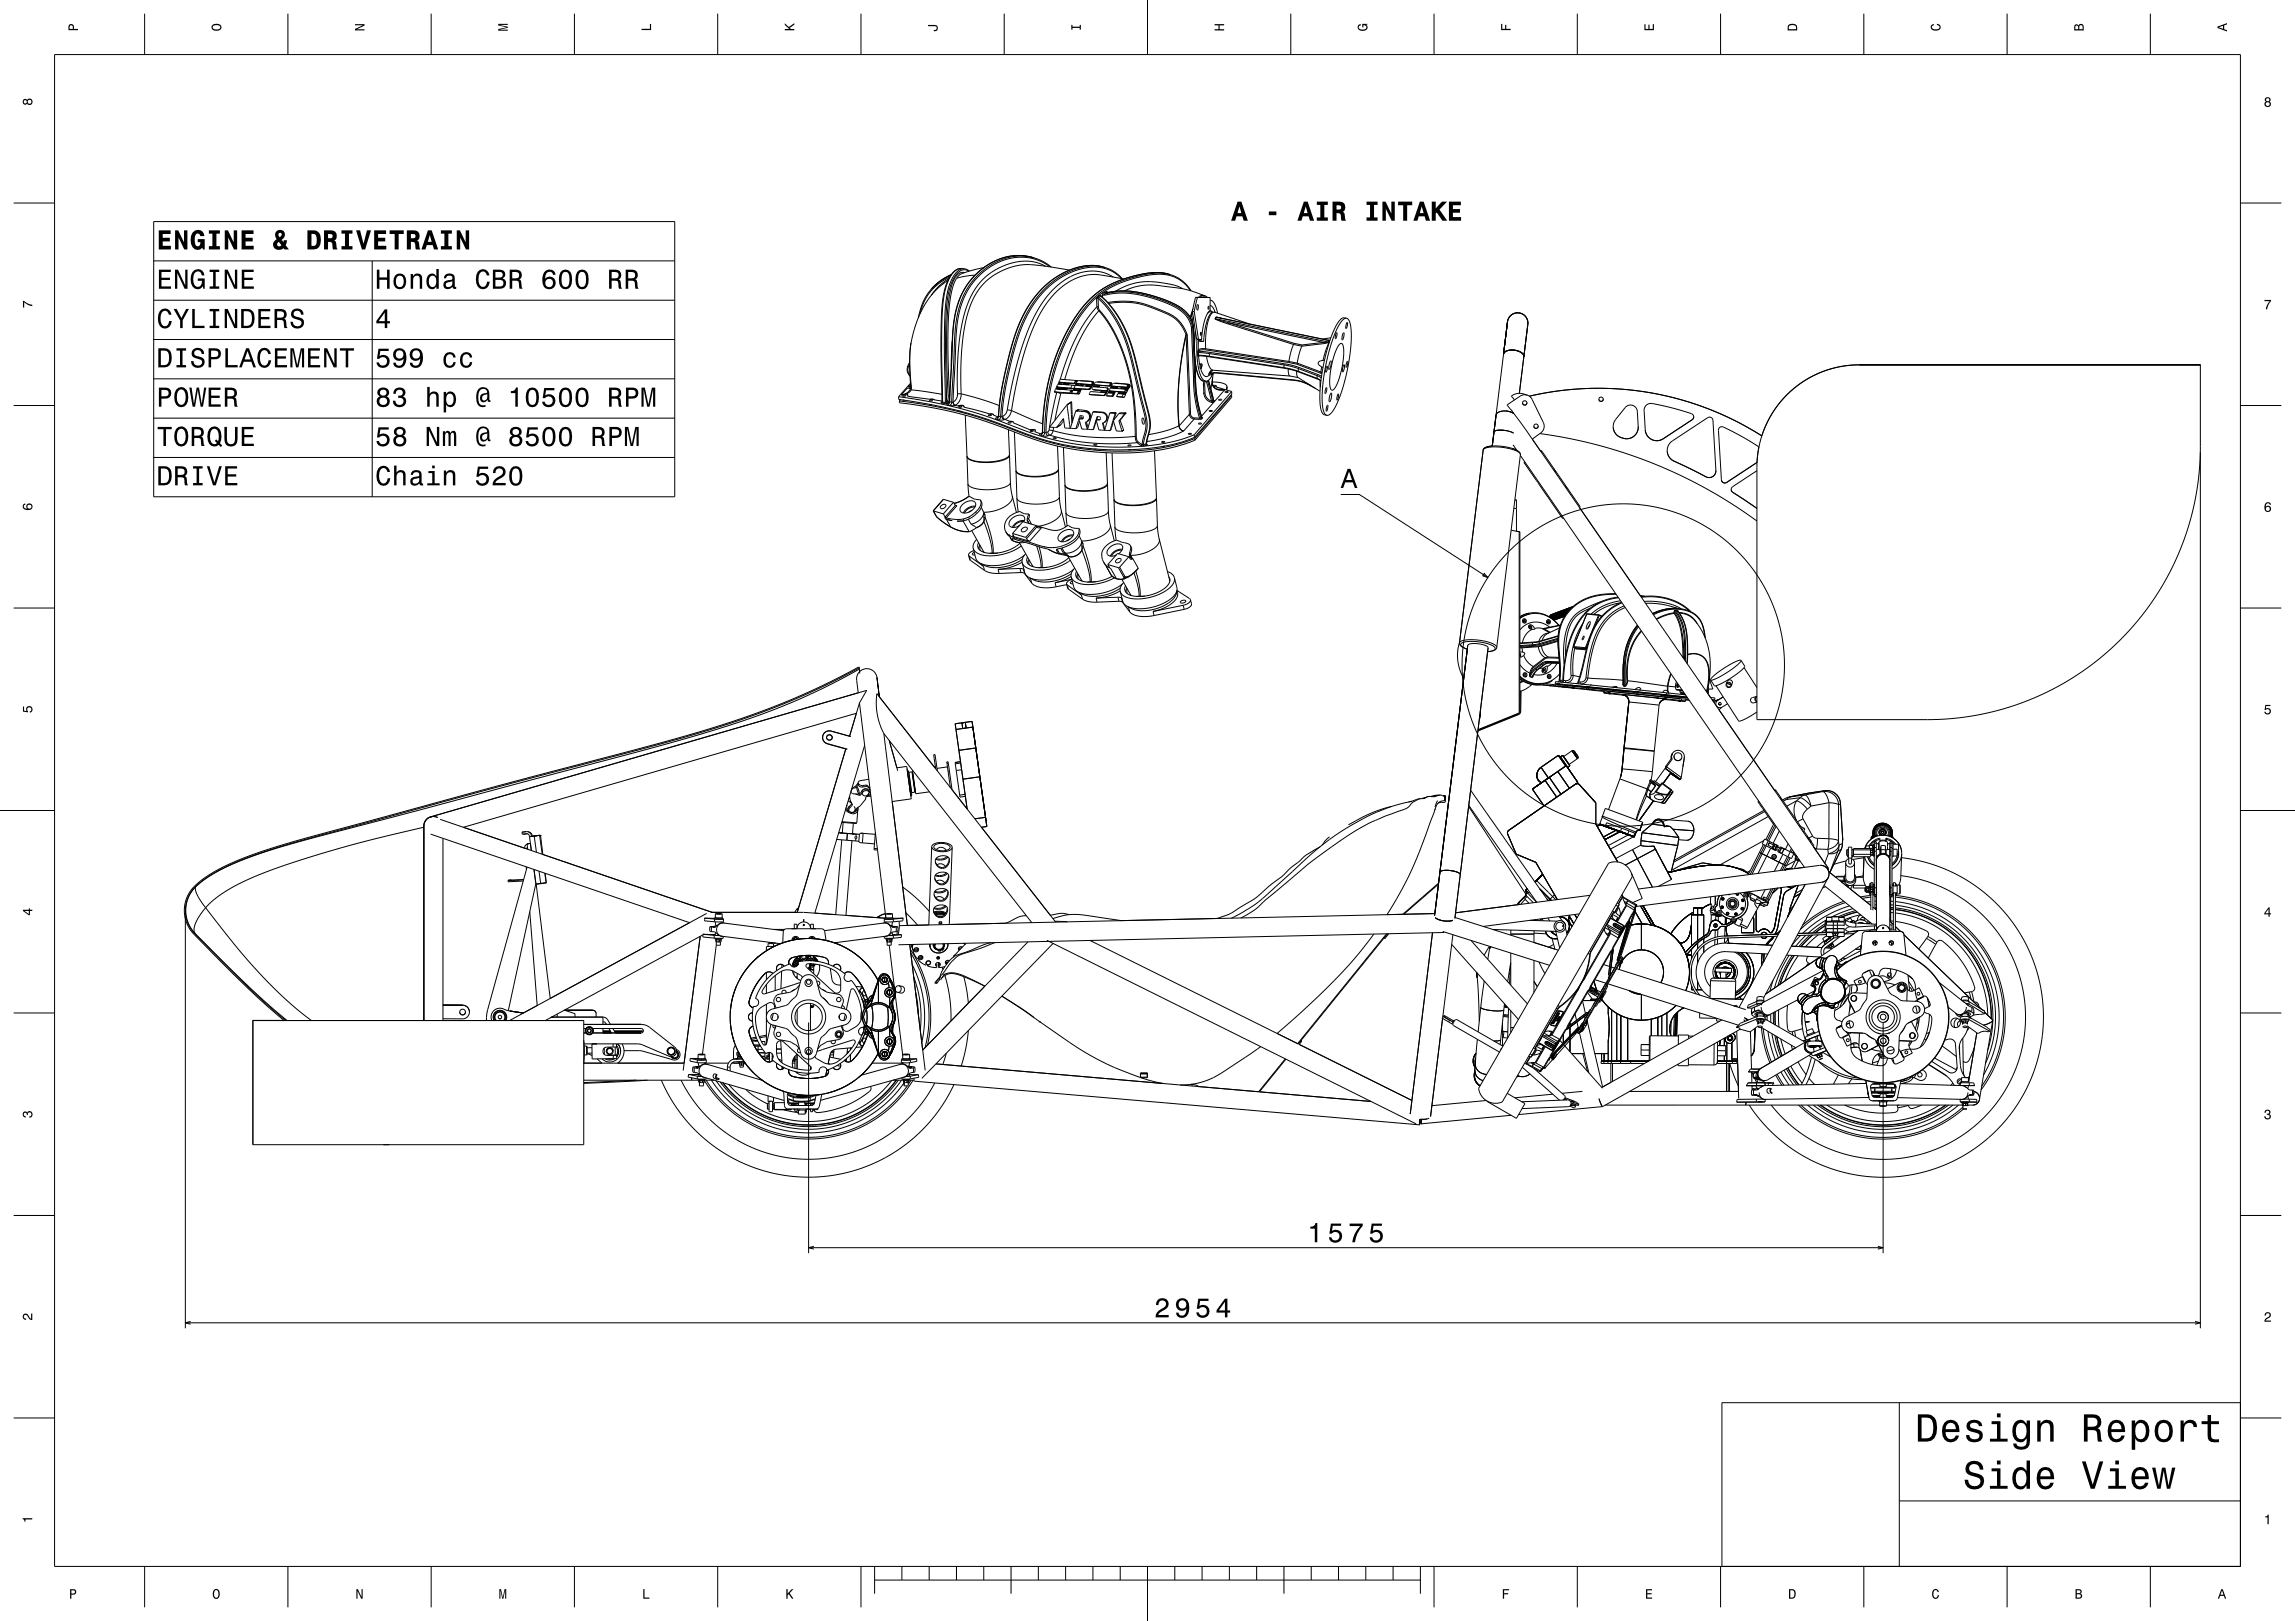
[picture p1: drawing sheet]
<svg xmlns="http://www.w3.org/2000/svg" width="841mm" height="594mm" viewBox="0 0 841 594" stroke-linecap="round" stroke-linejoin="round" font-family="sans-serif">
<g fill="none" stroke="#000" stroke-width=".37">
<path d="M20 20h801v554h-801zM53 5v15M105.5 5v15M158 5v15M210.5 5v15M263 5v15M315.5 5v15M368 5v15M420.5 0v20M473 5v15M525.5 5v15M578 5v15"/>
<path d="M630.5 5v15M683 5v15M735.5 5v15M788 5v15M5 74.4h15M821 74.4h15M56.3 81.2h191v100.8h-191zM56.3 95.6h191M136.4 95.6v86.4M352.2 98.4a5.3 5.3 0 0 0-4.4 3.8 34.9 34.9 0 0 0-2.6 15.3l-.1 12.3 .3 17.6M352.2 98.4a5.1 5.1 0 0 0-4.4 3.5 30 30 0 0 0-2.8 14.1l-.2 11.7 .4 19.6M352.2 98.4l1 .1"/>
<path d="M353.2 98.5a4.9 4.9 0 0 0-4.3 3.5 35 35 0 0 0-2.7 15.2l-.1 13 .3 17.2M353.2 98.5h.1M353.2 98.5l2 .8M353.5 99.9a3.4 3.4 0 0 0-3.8 2.4 45.8 45.8 0 0 0-2.7 17 294.7 294.7 0 0 0 .5 25.8M355 99.4a3.4 3.4 0 0 0-4.9 1.6 31 31 0 0 0-3.5 16.3l-.1 13.3 .4 16.7M360.5 98.1l-4.3 .9-3.8 1.3-.9 .6-1 1.1M378.3 94.3a20.9 20.9 0 0 0-20.8 6.4 29.9 29.9 0 0 0-8.2 20.3l-1.3 26.2M378.3 94.3a22.5 22.5 0 0 0-24.4 10.8 36.6 36.6 0 0 0-4.9 19l-1.1 23M378.3 94.3h.1M378.4 94.3l.7 .2M379.1 94.5a21.6 21.6 0 0 0-22.4 8.1 34 34 0 0 0-6.9 21.5l-1.1 23.3M379.1 94.5a16.5 16.5 0 0 1 6.1 3.4"/>
<path d="M383.1 97.6a17 17 0 0 0-15.7 0 23.7 23.7 0 0 0-13.9 17 98.9 98.9 0 0 0-2.6 29.8M384.7 97.8a18.9 18.9 0 0 0-23.3 1 27.9 27.9 0 0 0-10.7 20.6l-1.5 27.9M391.9 99a77.8 77.8 0 0 0-16.7-2 23 23 0 0 0-20.8 18.6 97.1 97.1 0 0 0-2.2 28.7M404.2 97.8a21.4 21.4 0 0 0-17.3 3.8 42.2 42.2 0 0 0-16.1 25.2l-3.4 14.4-1 6-.5 5.3M404.2 97.8a22.3 22.3 0 0 0-19.1 5.1 41.6 41.6 0 0 0-14 22.3 134.3 134.3 0 0 0-5.3 27.2M404.2 97.8l.8 .2M405 98a22.1 22.1 0 0 0-19 5.1 45.2 45.2 0 0 0-14.9 25.4 119.7 119.7 0 0 0-4.4 24.2M405 98a13.3 13.3 0 0 1 6.3 4.1M405 98h.1M56.3 110h191M341.2 106.1a21.4 21.4 0 0 0-4.7 10.4M341.5 105.7l-.3 .4"/>
<path d="M342.3 104.9a20.8 20.8 0 0 1 6.2-4.2 20.5 20.5 0 0 0-7 5zM347.3 102.8a29 29 0 0 0-12.1 17.4l-1.3 5.4M347.6 102.2a19.2 19.2 0 0 0-6.3 6M348 101.6a18.5 18.5 0 0 0-10.9 13.4M348.3 101a20.4 20.4 0 0 0-7.1 5.1M350.5 102l-.1 .2a30.1 30.1 0 0 0-2.7 12.7l-.1 1.7a265.3 265.3 0 0 0 .4 28.3M357.3 100.8l-3.7 .4-3.1 .8M401.8 109.3l.6 .1M401.8 109.3l.1 3.1M401.9 108.9l-.1 .4M401.9 108.9l.5 .2M401.9 108.9a57.1 57.1 0 0 0-14.9 25.5 85.3 85.3 0 0 0-3.7 24.1"/>
<path d="M401.9 112.4a60.4 60.4 0 0 0-12.7 24.5l-.7 2.1M401.9 112.4h.6M401.9 112.4l.8 1.5M402.3 108.5l-.4 .4M402.3 108.5l.3 .4M402.4 109.4a44.2 44.2 0 0 1 12.4 23.9l3.5 14.4a22.9 22.9 0 0 1 1.5 9.3l-1.3 5.8M402.4 109.4l.1 3M402.4 109.1v.3M402.5 108.4l.1 .3M402.5 108.4l-.2 .1M402.5 112.4l.3 1.2M402.5 108.4h.1"/>
<path d="M402.6 108.7l.1 .1M402.6 108.9a41.6 41.6 0 0 1 12.1 22l3.7 15.4a33.4 33.4 0 0 1 2 10l-1.4 6.6M402.6 108.9l-.2 .2M402.7 113.9a59.2 59.2 0 0 1 12.7 33.3l.6 12.7M402.7 113.9a59.7 59.7 0 0 0-11.7 22.5l-.9 2.7M402.7 108.8l-.1 .1M402.8 113.6a60.7 60.7 0 0 1 13 34l.6 12.4M402.8 113.6l-.1 .3M403.3 108.1l.1 .5M403.3 108.1l.3 .6M403.3 108.1l-.8 .3M403.4 108.6h.2"/>
<path d="M403.4 108.6a41.8 41.8 0 0 1 12.3 22.3l5.2 21.1a13.4 13.4 0 0 1-.6 8.7l-.4 2M403.4 108.6l-.7 .2M403.6 108.6a41.6 41.6 0 0 1 12.4 22.4l3.6 15.2a26.6 26.6 0 0 1 1.8 11l-1.2 5.4M404 108l.8 .2M404 108v1M404.1 107.5l.7 .2M404.1 107.5l-.1 .5M404.8 107.7a36.9 36.9 0 0 1 22.3 2.7l1.3 .6a12.7 12.7 0 0 1 8.6 8.7M404.8 107.7v.5M404.8 108.2a32.5 32.5 0 0 1 19.3 1.6l1.8 .6a16.2 16.2 0 0 1 9.9 7.1l.8 2.4M405 107l-.9 .5M405 107l.6 .3"/>
<path d="M405.3 106.9l.3 .4M405.3 106.9h.4l.2 .3M405.3 106.9l-.3 .1M405.6 107.3l-.8 .4M405.6 107.3a37.2 37.2 0 0 1 21.8 2.8l1.3 .5a12.7 12.7 0 0 1 8.6 8.8M405.7 107.2a35 35 0 0 1 20.4 2.4 17.7 17.7 0 0 1 9.9 6.5l1.3 3.3M405.7 107.2l-.1 .1M405.7 107.2h.1M406 110.8a31.2 31.2 0 0 1 20.1 3.1 13.4 13.4 0 0 1 9 8.7M406.3 111.2a30.7 30.7 0 0 1 19.5 3 13 13 0 0 1 8.8 8.4M408 101.5a16.2 16.2 0 0 0-18.6 1.7 41.2 41.2 0 0 0-13.7 20.4 141.5 141.5 0 0 0-6.6 26.6M410.9 102.1a14.5 14.5 0 0 0-15.8-3.3 33.3 33.3 0 0 0-20.4 20.4 129.6 129.6 0 0 0-7.5 33.4"/>
<path d="M411.8 102.2l-8.6-1.5a19.9 19.9 0 0 0-17.7 7.9 57.9 57.9 0 0 0-10.9 23.1 160.1 160.1 0 0 0-3.9 18.7M412 106.6a24.7 24.7 0 0 1 16.4-1.5 36.3 36.3 0 0 1 12.6 3.2h-1l-.8 .7M428.2 100.4a24.7 24.7 0 0 0-13.6 1 33.6 33.6 0 0 0-22.2 17.6 79.2 79.2 0 0 0-10.3 39.4M428.2 100.4l.7 .2M428.2 100.4a27.3 27.3 0 0 0-15.6 1.6 33.6 33.6 0 0 0-20.6 17.5 78.7 78.7 0 0 0-10 38.8M428.9 100.6a27.6 27.6 0 0 0-15.1 1.5 33.3 33.3 0 0 0-20.7 17.2 79.3 79.3 0 0 0-10.3 39.3M428.9 100.6a13.3 13.3 0 0 1 7.6 6M433.3 105.8a26.2 26.2 0 0 0-24.5 .9M436.2 106.5a13.9 13.9 0 0 0-15.4-5.7 38.1 38.1 0 0 0-18.3 7.6M436.6 119.9l.8 18.3M437 114.1l.6 .1M437 114.1l1.5 10.2"/>
<path d="M437 119.7l-.4 .2M437 119.7v.1M437 119.8l-.4 .1M437 119.8l.8 18.3M437 114.7l-.6 1.9M437.2 113.1l-1 3.2 .8-2.1M437.2 116l-.3 1.8M437.3 119.4l-.3 .3M437.3 119.4v.1M437.3 119.5l-.3 .3M437.3 119.5l.8 18.3M437.3 119.4h.1"/>
<path d="M437.6 114.2l1.6 10.1M438.1 109l-1.1 5.1M438.1 109h5.4M438.1 109h.7M438.8 109l-1.2 5.2M438.8 109h4.7M438.8 111.6a1.56 1.56 0 0 1-.1 2l-.1-1.2zM439.7 109a1.6 1.6 0 0 1 2.7 0M440.4 109l.9-.3 .8 .3M442.8 112.2l.2 .6-.2 .6zM443 114.2l.3 .1M443.3 114.3l-.8 .6"/>
<path d="M443.3 114.3h1M443.3 113.9v.4M443.4 113.5l.9 .8M443.4 111.9l1.1 .8 .8 1.8M443.4 110l.8 .3 .8 1 1.2 3.5M443.5 109l-.1 4.8-1 1.2-1 2.5-.7 3.2-.4 3.8M444.3 114.3a6.5 6.5 0 0 0-2.3 4.5l-.9 6.3M444.8 114.2l.4 .2M445.2 114.4a2.16 2.16 0 0 0-2 1.9 29.8 29.8 0 0 0-1.4 9.1v2.4M445.2 114.4l12.7 4.3M445.2 116.8h.1M445.2 116.8l4.9 1.9"/>
<path d="M445.3 116.8l5 1.5M445.3 116.8h.1M445.3 116.8l41.5 8.5M445.5 116.2l-.3 .6M445.5 116.2h.1M445.6 116.2l2 .4M445.6 116.2h.1M445.6 116.2h-.1M445.6 116.2l-.3 .6M445.6 116.2l41.5 8.6M450.1 118.7l23.9 7.5M450.3 118.3l23.8 7.5"/>
<path d="M450.3 118.3l-.2 .4M450.3 118.3l34.8 7.2M493.4 116.6l-.8 .2-.9 .8-2 3.5-2 5.4-1.8 6.9-1.1 7-.3 5.8 .4 4.2 .6 1.3 .7 .5M493.4 116.6l.7 .5 .6 1.3 .5 4.4-.4 6.2-1.1 6.8-1.7 6.5-1.9 5.3-2.1 3.6-.9 .8-.9 .2M493.4 116.6l-1.1-.2-.8 .4-2.1 2.9-2.3 5.8-2 7.7-1.1 7.2-.3 6.7 .2 2.4 .6 1.7 .6 .7 1.1 .3M493.7 118.2a2.26 2.26 0 0 1-.5 2.2v-1zM56.3 124.4h191M56.3 138.8h191M333.3 132.8a3.8 3.8 0 0 0 .2 5.1M333.3 133.4l-.2 .4a3.1 3.1 0 0 0 .3 3.7M333.9 125.6a59 59 0 0 0 .1 16M333.9 125.6a59.9 59.9 0 0 0-.2 15.8"/>
<path d="M348.9 124.8l-.3 9.6M388 140h.1M388.5 139l5.6 .4M388.5 139l-.5 1M393.9 140l.7 .1M393.9 140l-.2 .4M393.9 139.4l1 .1M394 139.8l-.1 .2M394 139.8l.6 .1M394.1 139.6l-.1 .2M394.1 139.6l.6 .2M394.1 139.4h.1"/>
<path d="M394.1 139.4l.7 .2M394.1 139.4v.2M394.9 139.4l4.9 .4M394.9 139.4l-.3 .7M395.9 139.5l3.8 .2M395.9 139.5h.1M399.7 139.7l.6 .1M399.7 139.7v.1M399.8 139.8l.2 .1M400 139.9l.5 .1M400 139.9l.3 .2M400.3 139.8h.3"/>
<path d="M400.3 139.8l-.1 .1M400.4 139.9v.1M400.4 140h.1M400.6 139.8l-.2 .2M400.6 139.8l.2 .2M400.8 140h-.3M400.8 140v.1M402.1 140l4.4 .2M434.5 122.8a107.9 107.9 0 0 0-2.5 33.2M434.5 122.8l.1 .2M434.6 122.6l-.1 .2M434.6 122.6l.1 .2"/>
<path d="M434.6 123a104.7 104.7 0 0 0-2.5 32.9M434.6 123l1.2 28.8M434.7 122.8l-.1 .2M435.1 122.6h-.5M435.1 122.6l-.4 .2M435.1 122.6l1.2 29.1M437.4 138.2l.4 7.4 1.8 7.6M437.8 138.1a46.6 46.6 0 0 0 2.3 15.1M437.8 138.1l-.4 .1M437.8 138.1h.1M438.1 121.3l-.4 7.2M438.1 137.8a46.6 46.6 0 0 0 2.3 15.1"/>
<path d="M438.1 137.8l-.3 .3M438.1 137.8a46.7 46.7 0 0 0 2.3 15.1M438.1 137.8h.1M438.5 124.3h.7M438.5 124.3l1.1 .1M438.6 124.3v5.7l.6 4.9 1.1 3.5 .8 .9 .8 .4M438.8 129.2l.1 1.1M438.9 128.8l.2 .1M438.9 128.8l-.1 .4M438.9 130.3l.3 .3M439 128.4l-.1 .4M439 128.4l.3 .3"/>
<path d="M439.1 128.2l.3 .4M439.1 128.2l-.1 .2M439.1 129.2h-.3M439.1 129.2l4.1 .4M439.1 129.2l.1 .9M439.1 128.9v.3M439.2 124.7l.6 .4M439.2 124.7l-.1 3.5M439.2 124.3l1.1 .2M439.2 130.1l-.3 .1M439.2 130.1l3.9 .4M439.2 130.1l.2 .3"/>
<path d="M439.2 130.1l-.3 .2M439.2 130.6l.5 3.2a.52 .52 0 0 1 .8-.4 .52 .52 0 0 1-.1 .9l-.4 1M439.2 130.6h.1M439.3 130.4l-.1 .2M439.3 128.7l4 .4M439.3 128.7l-.2 .2M439.4 128.6l-.1 .1M439.4 130.4l3.7 .3M439.4 130.4l-.2 .2M439.6 124.4l.7 .1M439.7 124.7l.4 .4M439.7 124.7h-.5"/>
<path d="M439.7 124.4v.3M439.8 125.1h1.3M439.9 133.7l.2 .6-.2 .8zM440 122.9h.1M440 121.8l.2 .5-.2 .6zM440 133.3v2M440 135.3l.9 1.9 1 .8 1-.4 .2-.9 .6-.8M440.1 125.1h-.3M440.1 125.1h1M440.1 124.5v.6M441.7 128.2h-1.5l-.8 .4M441.7 128.2l30.5 4.6"/>
<path d="M441.8 127.8l30.5 4.7M441.8 127.8h-1.7l-1 .4M441.8 127.8l-.1 .4M441.8 139.7l-.4 .9M441.9 139.7l-1.6-.4-1.1-1.5-.8-2.9-.6-4.4a14.3 14.3 0 0 0 2.3 8.7l.7 .4h.6l-.4 1.1M442 139.7l1.9 7.3M442.1 130.6l1 3.5 .6 1.1 .8 .5M442.5 139.6l1.9 7.5M443.1 130.5v.2M443.1 130.5l27.4 4.2M443.1 130.7l27.4 4.2M443.2 129.6l27.4 4.1"/>
<path d="M443.2 129.6l-.1 .9M443.3 129.1l-.1 .5M443.3 129.1l27.3 4.2M443.3 136.3l-.1 1.3-.2-.7M443.5 136.2v.8M443.6 136.8l-.1 .2M443.6 136.8v.2M443.6 137l.3 .4M443.7 135.9l-.2 1.1M443.8 135.8l-.2 1M443.9 137.4h.1M444 137.3l-.1 .1"/>
<path d="M444.1 136.6l-.5 .2M444.1 136.6v.2M444.1 136.8l-.1 .5M444.1 136.8l-.5 .2M444.1 137.1l-.2 .3M444.3 135.7l-.2 .9M444.3 140l3.8 .4 1.1 .6 .4 .6M444.3 138.9v1.6M444.4 138.4l-.1 2.1M444.5 136.9l-1.3 2.1-1.3 .7M444.5 135.7l-.8 .2M444.5 135.7l28.2 2.1"/>
<path d="M444.6 136.8l-.9 5.8M445.5 136.5l.1 .2M445.5 136.5l-1.4 .3M445.5 136.5l28.6 2.7M445.6 136.7l-1.1 .2-.5 .4M445.6 136.7l28.6 2.7M470.5 134.7l5.2 1.3M470.5 134.7v.2M470.5 134.9l5.3 1.4M470.6 133.7l5.2 1.4M470.6 133.7l-.1 1M470.6 133.3v.4"/>
<path d="M470.6 133.3l5.4 1.4M472.1 135.2l.1 1.9 .5 .7M472.2 132.8l3 .6M472.3 132.5l-.1 .3M472.3 132.5l3.1 .6M472.7 137.8l3 .6M474 126.2l-1 3.1-.7 3.2M474 126.2l3.1 .7M474.1 125.8l-.1 .4M474.1 125.8l3 .6M474.1 139.2l.1 .2M474.1 139.2l2.8 .6 2.8 1.1"/>
<path d="M474.2 139.4l2.7 .5 2.7 1.1M475.1 136l.1 1.5 .4 .8 8 5M475.2 133.4l8.6 3.3M475.4 133.1l-.2 .3M475.4 133.1h.1M475.4 133.1l8.6 3.2M475.7 136l.1 .3M475.7 136l6.9 2.6M475.8 136.3l6.9 2.6M475.8 135.1l6.9 2.6M475.8 135.1l-.1 .9M476 134.7l-.2 .4"/>
<path d="M476 134.7l6.9 2.6M477.1 126.9l-1 2.5-.7 3.7M477.1 126.9h.1M477.1 126.4v.5M482.6 138.6l1.5 .9M482.6 138.6l.1 .3M482.7 138.9l1.3 .7M482.7 137.7l1.5 .8M482.7 137.7l-.1 .9M482.9 137.3l-.2 .4M482.9 137.3l1.4 .6M483.8 139.4v2.5"/>
<path d="M483.8 136.7l.6 .3M484 136.3l.5 .2M484 136.3l-.2 .4M484.3 134.4l.5 .3M484.3 134.4l-.3 1.9M484.8 132.1h-.2a1.08 1.08 0 0 0-1.4 .6 1.08 1.08 0 0 0 .6 1.4l.5 .3M485.1 125.5l-8 .9M485.1 125.5v.4M485.1 125.9l-8 1M485.4 132l-.6 .1M486.2 134.2h.1a2.23 2.23 0 0 1-.4 2.2l-.1-1zM486.7 124.7l.6 .1"/>
<path d="M486.8 125.4l-1.7 .1M486.8 125.4h.1M486.8 125.3l.1 .1M486.8 125.3v.1M486.9 125.4l-1.8 .5M486.9 125.3v.1M487.1 124.8l-.3 .5M487.1 124.8h.2M487.1 124.8h.1M487.2 125.2l-1.2 2.8-1.2 4.1M487.3 124.8l-.4 .5M487.3 124.8h.1"/>
<path d="M487.6 132.3a3.3 3.3 0 0 1-.6 3.1v-1.5zM487.7 123.8l-3 .4M489.8 121.9a2.27 2.27 0 0 1-.4 2.2l-.1-.9zM490.8 126.2l.6-.4 .4 .1 .5 1.4 .1 2.8-.4 3.4-1.8 6.6-1.1 2.2-1 .7-.5-.7-.3-1.7 .4-5.1 1.3-5.7 .9-2.1zM492.3 122l.1-.1a2.69 2.69 0 0 1-.6 2.6v-1.1zM492.4 133.7h.1a2.65 2.65 0 0 1-.5 2.6v-1.3zM493.7 132.5v-.1a2.28 2.28 0 0 1-.4 2.2v-.9zM551 129.8h.1M554.7 128.3a3.6 3.6 0 0 1 3.7 2.4 3.4 3.4 0 0 0-3.5-2.4M554.7 128.3a3.2 3.2 0 0 0-3.7 1.5M554.7 128.3h.2M554.9 128.3a3.3 3.3 0 0 0-3.9 1.5"/>
<path d="M806.3 133.7h-125.2l-3.8 .2-4.2 .7-3.8 1.1-4 1.6-3.7 2-3.3 2.3-3.2 2.8-2.5 2.7-2.7 3.6-2.4 4.4-2 4.9-1 4.3-.6 5-.1 94.4h64.5l6.8-.4 7.4-.9 10-2.2 10-3.3 9.8-4.4 8.8-5.1 8.3-6.1 7.8-7 7-7.8 6-8.3 4.8-8.2 4.1-8.9 3.2-9.4 2.3-9.5 1.1-7.4 .5-7.3 .1-33.8h-125.2l-6 .5-5.1 1.2-4.9 2-4.3 2.4-4 3-3.6 3.5-3.3 4.4-2.4 4.4-1.9 4.6M5 148.6h15M56.3 153.2h191M329.3 145.4v1a170.6 170.6 0 0 1 47 12.7 97.6 97.6 0 0 0 56.9 2.8l4.5-1.6M329.3 145.4a170.6 170.6 0 0 1 46.9 12.7 97.6 97.6 0 0 0 56.9 2.9l4.5-1.7M329.6 146.9a159.7 159.7 0 0 1 46.2 12.3 96.2 96.2 0 0 0 56.5 3.4l5.5-1.9M329.6 146.9v.7a159.7 159.7 0 0 1 46.3 12.3 96.2 96.2 0 0 0 56.4 3.4l5.6-2M330 146.4l-.4 .5M330.3 144.7h.1M330.4 144.7l1.4-.1 .9 .3M330.5 144.7h-.1M330.5 144.7h-.2"/>
<path d="M330.6 144.6l-.3 .1M330.6 144.6l-.1 .1M330.7 145h1.2l-.6 .2zM330.8 146.6l.7 .1M331.6 144.4l-1 .2M331.9 145h.1M332.3 144.3l-.7 .1M332.3 144.3h.1M332.3 144.3l.4 .4-.2 .5 8.3 1.1M333.6 140.5l-4.3 4.9M333.6 142.4l.3 .5M333.6 142.4l-.8 1.2-1.2 .8"/>
<path d="M333.7 140.9l-.9 .9M333.7 142.2l-.8 .2-.4-.2-2.2 2.5M333.7 141.4l.3 .2M333.7 141.4l-.1 1M333.7 141.9l-.4 .2 .3 .1M333.7 141.6l-.9 .2M333.9 142.9l-.7 .8-.9 .6M333.9 142.9l11.2 1.6M334 141.6l-.1 1.3M340.6 146.7h1.2l-.6 .2zM340.6 148.2l1 .1M340.8 146.3l1.7 .3"/>
<path d="M342.5 146.6l2.7 .4M344.9 147.5l.4 .3M345.2 147.3l-.3 .2M345.2 147.3l.2 .1M345.2 147.2l-.3 .3M345.3 147.8h1.1M345.4 147.4l-.1 .4M345.4 147.4h1M346.4 147.4v.4M346.9 147.3l.3 .4M346.9 147.3l-.5 .1M347.1 147l.4 .4"/>
<path d="M347.1 147l-.2 .3M347.2 147.7l-.8 .1M347.3 148.4l.7 .2M347.3 147.7l-.4 .4 .4 .3M347.5 145.1l-.4 1.9M347.5 147.4l-.3 .3M347.5 147.4h.3M347.8 147.6l-.5 .1M347.9 147.1l-.1 .5-.5 .1M347.9 147.1l.1 .1M347.9 146.2l-.4 1.2M348 145l-.5 .1"/>
<path d="M348 147.2l-.2 .8-.5 .4M348 147.2l.7 .2M348.7 147.4l-.2 .8-.5 .4M349.2 147.3l.2 .7 .6 .5M349.2 147.3l-.5 .1M349.2 147.3l.3 .7 .5 .5M349.2 147.3h.1M350 148.5l-2 .1M350 148.5l1 .2M350 148.5h.1M350.9 144.4l-.5 1.8-1.2 1.1M351 148.7l1.5-.1 .8 .4"/>
<path d="M351 148.7a1.93 1.93 0 0 1 2.2 .1l.1 .2M351.3 149h1.2l-.6 .3zM351.3 150.5l.8 .2M351.3 150.5h.1M352.2 144.3l-1.3 .1M352.2 144.3a4.5 4.5 0 0 1-2.2 4.2M352.2 144.3l6.8 1.9 7.2 2.4M352.5 149h.1M353.3 149l-.1 .2 9.4 2.5M353.7 152.1l.7 15M362.2 152.1h1.1l-.8 .2zM362.6 151.7l1.5 .4"/>
<path d="M362.6 151.7h1.1l.4 .4M364.1 152.1l1.7 .6M365.2 153.6l.8 .3M365.3 153l-.5 .3 .4 .3M365.7 152.9l-.4 .1M365.8 152.4l.1 .1M365.8 152.4l-.1 .5-.4 .1M365.9 152.5l-.2 .7-.5 .4M365.9 152.5l.8 .2M366.7 152.7l-.3 .7-.4 .5M367.2 152.6l-.5 .1M367.2 152.6l.2 .7 .5 .5"/>
<path d="M367.5 152.5l.2 .7 .5 .5M367.5 152.5l-.3 .1M367.9 153.8l-1.9 .1M368.2 153.7l1.8 .7M368.2 153.7l-.3 .1M369.1 150.2l-.6 1.5-1 .8M369.1 150.2l1.6 .2M369.4 154.8h1.2l-.8 .2zM369.5 157.4l.4 9.1M370 154.4l1 .1 .4 .3M370 154.4l1.4 .4M370.7 150.4a4 4 0 0 1-2.5 3.3"/>
<path d="M370.7 150.4l11.4 4.9M371.4 154.8l6.1 2.7M371.7 158.3l.6 14.1M377.5 157.9l.1-.1a.59 .59 0 0 1 1 .2l-.7 .1zM377.5 157.5l1.2-.1a.47 .47 0 0 1 .7 .1 .47 .47 0 0 1-.3 .7l2.2 .8M377.5 157.5h1.3l.7 .3M381.3 159a.3 .3 0 0 0-.3 .3 .3 .3 0 0 0 .4 .2M381.4 159.5l.7 .2M381.5 158.9l-.2 .1M381.5 158.9h.2M381.9 158.6l-.4 .3M382 158.3l.1 .1"/>
<path d="M382 158.3l-.3 .6-.4 .1M382.1 158.4l-.3 .7-.4 .4M382.1 158.4l.7 .2M382.8 158.6l-.2 .7-.5 .4M383.3 158.5l-.5 .1M383.3 158.5l.2 .7 .6 .5M383.9 158.3l.3 .7 .5 .5M383.9 158.3l-.6 .2M384.1 159.7h-2M384.4 157.6l-.5 .7M384.4 157.6l1.5 .2M384.7 159.5a84.3 84.3 0 0 0 32 2.7"/>
<path d="M384.7 159.5l-.6 .2M385.9 157.8l-.4 1-.8 .7M385.9 157.8a81.6 81.6 0 0 0 30.1 2.1M386.1 156.6l-.2 1.2M386.3 143.6h.1M386.3 143.6l5.7 .4M386.3 143.6l2.5 .5M386.8 142.7h-.1M386.9 142.3l.3 .1M386.9 142.3l1.7 .4M387 142.2l-.1 .1M387 142.2h.1"/>
<path d="M387.2 141.8h.1M387.2 141.8l5.2 .4M387.2 141.8l1.1 .2M387.2 156.6v.1M387.2 142.4l1.7 .1M387.2 142.4l2.1 .3M387.2 143.8l-2.8 13.8M387.6 142.5l-.1 .1M387.7 141.9v.1M387.7 140.6l2 .1M387.7 140.6l1.5 .3M387.9 140.3l-.2 .3"/>
<path d="M387.9 140.2l2 .1M387.9 140.2v.1M388 140l5.7 .4M388 140l1.1 .2M388.1 140.6l-.1 .2M388.2 140.1v.1M388.7 155.6l-1.5 1.1M388.7 155.6v.1M388.8 144.1l4.4 .1M388.8 144.1l-2.2 10M388.9 142.5l1.4 .3M389 142.3l1.8 .4"/>
<path d="M389 142.3l-.1 .2M389 142.2l1.9 .4M389 142.2v.1M389 142.2l1.9 .3M389 142.2h.1M389 142.1l-1.9-.2-.1 .3M389 142.1h.1M389 142.1l1.9 .4M389 142.1v.1M389.2 154l-2 2.6M389.7 153.4l-.5 .6M389.7 153.4h.1"/>
<path d="M389.7 153.4l.5 3.4M389.7 140.7l1.4 .3M389.7 153.6l-.5 .4M389.8 140.5l1.8 .4M389.8 140.5l-.1 .2M389.8 154.2l-1.1 1.4M389.8 140.5l1.8 .3M389.8 140.5h.1M389.9 140.3h.1M389.9 140.4l1.8 .4M389.9 140.4l-.1 .1M389.9 140.3l1.8 .4"/>
<path d="M389.9 140.3v.1M390.2 156.8h.1M390.2 156.8l1.9 .2M390.8 142.7v.1M390.9 142.6l-.1 .1M390.9 142.5h.1M390.9 142.5v.1M390.9 140.5l3.4 .1M391 148.4l-6.4 8.1 2.5 .2M391 148.4h.1M391 148.4l1.1 8.4M391.6 140.9v.1"/>
<path d="M391.6 140.8v.1M391.7 140.8h-.1M391.7 140.7v.1M391.7 140.7h.1M392 144l1.2 .2M392.1 156.8v.1M392.1 156.9v.1M392.2 143.5l.7 .2M392.2 143.5l-.2 .5M392.2 156.9v.1M392.2 156.9h.1M392.2 157l2.1 .1"/>
<path d="M392.3 156.8l-.2 .1M392.3 143.3l.7 .2M392.3 143.3l-.1 .2M392.3 156.7l-.1 .2M392.3 147.5h.1M392.3 156.7l-.2 .1M392.4 147.4h.1M392.4 143.2l.6 .1M392.4 143.2l-.1 .1M392.4 142.2l1 .3-3.4-.2M392.4 143l-5.6-.5-.5 1M392.4 143l.7 .1-.7-.1"/>
<path d="M392.4 143h.1M392.4 143v.2M392.4 147.4l.4 7.7M392.4 147.4h.3M392.5 147.4l-1.5 .9M392.5 147.3l-.2 .2M392.5 147.3v.1M392.5 147.4h.1M392.6 147.2l.1 .2M392.6 147.2l-.1 .2M392.6 147.2l-.1 .1M392.7 144.1l1.9 .1"/>
<path d="M392.7 144.1l2.8 .3M392.7 147.4l.3 6.9M392.9 143.7l-.2 .4M392.9 141.1l-5.2-.3-.5 1M392.9 141.1l1.1 .3M392.9 141.1l-.5 1.1M393.1 143.3l-.2 .4M393.3 144.2h-.1M393.3 142.8h.1M393.3 142.7v.1M393.3 142.8l1.3 .2M393.3 142.8l.6 .1"/>
<path d="M393.5 142.3l4 .3M393.5 142.3l4.6 .4M393.7 140.4l1 .2M393.7 142.3v.1M393.9 142.9l1.3 .1M393.9 142.9l1.3 .2M394.1 141h.1M394.1 141l.3 .1M394.1 141l1.3 .3M394.2 150.7l-1.9 6M394.2 150.7h.1M394.2 150.7h.5"/>
<path d="M394.3 140.6l-.2 .4M394.3 140.6l1 .1M394.4 140.5l.9 .2M394.4 140.5l5.6 .4M394.4 141.1h.3M394.4 141.1l1 .2M394.6 140.1l-.2 .4M394.6 140.7h.2M394.6 143l.6 .1M394.6 144.2l.9 .2M394.7 150.7l2.4 .1M394.7 140.6l.3 .1"/>
<path d="M394.7 140.6h.1M394.7 141.1l1.4 .1M394.7 141.1l1.3 .2M394.8 140.7h.2M394.8 143.8l.9 .2M394.8 143.8l-.2 .4M394.9 143.1l-1.7-.1-.1 .3M394.9 143.1h.1M394.9 143.1l.2 .2M394.9 143.1l1 .3M395 140.6v.1M395.1 143.3l-.3 .5"/>
<path d="M395.1 143.3l.8 .2M395.1 150.1l-.9 .6M395.1 150.1h.1M395.1 150.1h.4M395.2 143.1h.9M395.2 143l.9 .1M395.3 140.7h.4M395.3 142.8l.8 .2M395.3 142.8l.9 .1M395.3 142.8l-.1 .2M395.4 142.7l.8 .2M395.4 142.7l-.1 .1"/>
<path d="M395.4 153.6l-1.1 3.5M395.4 142.6l-1.9-.2-.2 .3M395.4 142.6h.1M395.4 142.6l.8 .2M395.4 142.6v.1M395.4 153.5h.5M395.4 153.6h.1M395.4 153.6l1 3.6 2 .1M395.4 141.3h.6M395.5 150.1l2.2 .3M395.5 150.1l-.8 .6M395.6 154.3l-.7 2.4-.6 .4"/>
<path d="M395.7 140.7l.5 .1M395.7 140.7l4.9 .3M395.7 144l-.2 .4M395.7 152.4l-.3 1.1M395.8 152.3h.1M395.8 143.3l.1 .1M395.8 152.3l1.1 .2 .1 .7M395.8 152.3l-.1 .1M395.9 143.4v.1M395.9 143.5l-.2 .5M395.9 153.5h.4M396 141.3l.9 .1"/>
<path d="M396 153.1l-.6 .4M396 153.1h.5M396.1 141.2l.8 .2M396.1 143v.1M396.2 142.9l-.1 .1M396.2 141l.7 .2M396.2 141l-.1 .2M396.2 142.9h.1M396.2 141l.8 .1M396.2 141h.1M396.2 142.8h.1M396.2 142.8v.1"/>
<path d="M396.2 140.9l.8 .1M396.2 140.9v.1M396.2 140.8h.1M396.2 140.9h.1M396.2 140.8v.1M396.2 140.8l.8 .2M396.3 152.3l-.3 .8M396.5 153.1l.4 .1M396.5 153.1l-.6 .4M396.6 153.5h-.3M396.9 153.2l-.6 .3M396.9 153.2h.1"/>
<path d="M396.9 153.3l-.3 .2M396.9 141.2v.2M397 141.1l-.1 .1M397 153.2l-.4 .3M397 141h.1M397 141v.1M397.1 150.8l.5 .1M397.5 142.6h.7M397.5 142.6l.6 .1M397.6 150.9h.3M397.7 150.4l.4 .1M397.7 150.4l-.6 .4"/>
<path d="M397.7 154.8l.1 .3M397.7 154.7h.1M397.8 155.1l.1 .4M397.8 141.3h.1M397.8 141.3l.8 .1M397.8 141.3h.3M397.9 150.9l.3 .1M397.9 141.1l-.1 .1M397.9 141.1h2M397.9 141.1h.1M397.9 155.5l.2 .5M398.1 156l.3 1.3"/>
<path d="M398.1 142.7h.6M398.1 141.3l.3 .1M398.1 141.3l.5 .1M398.1 150.5l.3 .1M398.1 150.5l-.5 .4M398.1 154.6l.1 .3M398.2 151l.2 .1M398.2 142.6h.4M398.2 142.6l.5 .1M398.2 154.9l.1 .4M398.2 154.9l-.4 .2M398.3 155.3l.1 .5"/>
<path d="M398.3 155.3l-.4 .2M398.4 154.4l-.7 .4M398.4 151.1l.2 .2M398.4 141.4h.4M398.4 141.4l.5 .1M398.4 150.6l.3 .1M398.4 150.6l-.5 .3M398.4 157.3h.1M398.4 155.8l-.3 .2M398.4 155.8l.3 1M398.5 157.3h.1M398.5 157.3l2 .1"/>
<path d="M398.5 157.2l-.1 .1M398.6 151.3l.1 .1M398.6 142.6l.5 .1M398.6 141.4l.3 .1M398.7 150.7l-.5 .3M398.7 150.7l.2 .1M398.7 142.7h.4M398.7 151.4l.2 .1M398.8 141.4l.5 .1M398.8 141.4l1 .1M398.8 154.1l-.4 .3M398.8 142.6l.5 .1"/>
<path d="M398.8 142.6h-.2M398.9 150.8l-.5 .3M398.9 150.8l.1 .2M398.9 151.5l.1 .2M398.9 154.1l-.5 .3M398.9 154.1l-.2 .1M398.9 141.5h.4M399 151.7l.2 .4M399 153.8l-.2 .3M399 151l-.4 .3M399 151l.2 .1M399.1 142.5l.4 .1"/>
<path d="M399.1 142.5l-.3 .1M399.1 144.5h.1M399.1 144.5l5.6 .5M399.1 144.5l5.3 .4M399.1 153.6l-.1 .2M399.2 153.8l-.3 .3M399.2 153.8l-.4 .3M399.2 152.1v.2M399.2 153.4l-.1 .2M399.2 151.1l-.5 .3M399.2 151.1l.1 .2M399.2 152.3v.1"/>
<path d="M399.2 153.1v.3M399.2 152.4v.1M399.2 142.4l.5 .1M399.2 142.4l-.1 .1M399.2 152.5v.2M399.2 152.8v.3M399.2 152.7v.1M399.3 141.5l.9 .1M399.3 151.3l-.4 .2M399.3 151.3l.1 .1M399.3 142.7h-.2M399.3 153.6l-.1 .2"/>
<path d="M399.3 153.6l-.3 .2M399.4 142.2l-.2 .2M399.4 142.2l.4 .1M399.4 151.4l.2 .5M399.4 151.4l-.4 .3M399.5 153.4l-.4 .2M399.5 153.4l-.2 .2M399.5 142.6l-.2 .1M399.5 153.1l-.3 .3M399.5 153.1v.3M399.5 141.9l-.1 .3M399.5 141.9l.5 .1"/>
<path d="M399.6 151.9l-.4 .2M399.6 151.9v.1M399.6 152.9l-.1 .2M399.6 152.9l-.4 .2M399.6 152l-.4 .3M399.6 152v.1M399.6 152.6v.3M399.6 152.6l-.4 .2M399.6 152.1l-.4 .3M399.6 152.1v.2M399.6 152.4l-.4 .3M399.6 152.4v.2"/>
<path d="M399.6 152.3l-.4 .2M399.6 152.3v.1M399.7 142.5l-.2 .1M399.7 141.6l-5.7-.4-.5 1.1M399.7 141.6l.4 .1-.1 .3M399.7 141.6l-.2 .3M399.8 141.5l.4 .1M399.8 142.3l-.1 .2M399.8 141.3l.5 .1M399.8 141.3v.2M399.9 141.3h.4M399.9 141.2l.4 .1"/>
<path d="M399.9 141.2l-.1 .1M399.9 141.1l.4 .1M399.9 141.1h.1M399.9 141.1v.1M400 142l-.2 .3M400 140.9l.4 .1M400.1 140.7l-.1 .2M400.1 140.7l.4 .1M400.2 140.4l-.1 .3M400.2 140.4l.4 .1M400.3 140.1v.2M400.3 140.1l.3 .1"/>
<path d="M400.3 140.3h.3M400.3 140.3l-.1 .1M400.3 141.3l-.1 .3M400.3 141.3h.1M400.3 141.2h.1M400.3 141.2v.1M400.4 141h.2M400.5 151l.3-.2 3.5 .2M400.5 151l-2 6.3M400.5 151l3.5 .2M400.5 140.8l.2 .1M400.5 140.8l-.1 .2"/>
<path d="M400.5 141.5l1.4 .2M400.5 141.5l1 .1M400.5 140l.1 .2M400.6 140.5l-.1 .3M400.6 140.5l.2 .1M400.6 142.8l.4 .1M400.6 142.8h.1M400.6 140.2v.1M400.6 140.3l.3 .1M400.6 140.3v.2M400.7 142.8l.7 .1M400.7 142.8l.3 .1"/>
<path d="M400.7 141.2l-.2 .3M400.7 140.9l-.1 .1M400.7 141.2l1.9 .1M400.7 141.2h.1M400.8 140.6l-.1 .3M400.8 141h.1M400.8 141l5.7 .4M400.8 141l6.2 .5M400.8 140.1l-.2 .1M400.8 140.1l.1 .3M400.9 140.4l-.1 .2M401 142.9h.7"/>
<path d="M401.3 155.1l-.8 2.3M401.4 142.9l4.2 .3M401.4 142.9h.3M401.4 154.6l-.1 .5M401.5 155l-.2 .1M401.5 155l-1 2.4M401.5 141.6h.6M401.5 141.6l.4 .1M401.6 154.2l-.2 .4M401.7 154.5l-.2 .5M401.7 154.5l-.3 .1M401.7 153.9l-.1 .3"/>
<path d="M401.7 153.9h.1M401.7 142.9l4.2 .4M401.7 153.8h.1M401.7 153.9l1 3.7 2 .1M401.7 153.8l.1 .1M401.7 154.1l-.1 .1M401.8 154.2l-.1 .3M401.8 153.9h.2M401.9 141.7h.5M401.9 153.7l-.2 .1M401.9 153.7h.2M401.9 153.6l-.2 .2"/>
<path d="M401.9 153.6v.1M402 152.7l-.3 1.1M402 153.9h.2M402.1 152.7h-.1M402.1 153.7l-.3 .2M402.1 153.7h.2M402.1 152.7h.5a.63 .63 0 0 1 .7 .3 .63 .63 0 0 1-.2 .8M402.1 152.7h.1M402.1 141.6h.3M402.1 141.6l.3 .1M402.2 153.9h.4M402.3 152.7l-.4 .9"/>
<path d="M402.3 153.7l-.3 .2M402.3 153.7h.2M402.4 141.6l.3 .1M402.4 141.7h.3M402.5 153.7l.4 .1M402.5 153.7l-.3 .2M402.5 141.6l.3 .1M402.5 141.6h-.1M402.6 141.3h.1M402.6 141.3v.1M402.6 141.3l.3 .1M402.6 141.6h.3"/>
<path d="M402.6 141.6h-.1M402.6 141.5l.3 .1M402.6 141.5v.1M402.6 141.5h.1M402.6 141.4h.4M402.6 141.4v.1M402.8 141.7h-.1M402.8 153.9h-.2M402.9 153.8l-.3 .1M402.9 141.3v.1M402.9 141.6l-.1 .1M402.9 141.6h.1"/>
<path d="M402.9 141.4h.1M403 153.8l-.2 .1M403 141.4l-.1 .2M403.1 153.7l-.3 .2M403.1 153.7l-.2 .1M403.1 153.7l-.1 .1M403.1 153.8h-.1M403.4 143.6h.1M403.4 143.6l.6 .1M403.4 143.6h.3M404 143.7h.3M404 143.6l.4 .1"/>
<path d="M404 143.6h-.3l.3 .1M404 143.6l.3 .1M404 155.1v.1M404 155.2l.5 1.7M404 155.1h.1M404 151.2l.3 .1M404.2 155h.1M404.2 155l.5 1.7M404.2 155l-.2 .2M404.3 143.7l1.3 .1M404.3 151.3l.2 .1M404.3 151l-.3 .2"/>
<path d="M404.3 151l.2 .1M404.4 143.7h.9M404.4 143.7h.3M404.4 144.9l.3 .1M404.5 156.9l.1 .4M404.5 151.4l.2 .1M404.5 151.1l.3 .2M404.5 151.1l-.2 .2M404.6 157.3l.1 .3M404.6 144.7l.3 .1M404.6 144.7l-.2 .2M404.7 154.8l-.7 .3"/>
<path d="M404.7 157.7h.1M404.7 156.7l-.2 .2M404.7 156.7l.1 .4M404.7 151.5l.2 .2M404.8 157.7h.1M404.8 157.6v.1M404.8 157.7l2 .1M404.8 151.3l-.3 .1M404.8 151.3l.2 .1M404.8 154.7l-.1 .1M404.8 144.6l.3 .1M404.8 144.6l-.2 .1"/>
<path d="M404.8 157.6l-.1 .1M404.8 157.1l.1 .2M404.8 157.1l-.2 .2M404.9 151.7l.2 .1M404.9 144.8l-.2 .2M405 144.4l-.2 .2M405 144.4h.3M405 151.4l-.3 .1M405 151.4l.2 .1M405 154.6l-.2 .1M405 154.6l-.3 .2M405.1 151.8l.1 .2"/>
<path d="M405.1 144.7l-.2 .1M405.1 144.1l-.1 .3M405.1 144.1l.4 .1M405.2 143.9l.3 .1M405.2 151.5l-.3 .2M405.2 151.5l.1 .2M405.2 144l-5.6-.5-.5 1M405.2 144l-.1 .1M405.2 144h.3M405.2 152l.2 .2M405.3 154.1l-.5 .6M405.3 144.4l-.2 .3"/>
<path d="M405.3 143.7l.3 .1M405.3 151.7l-.2 .1M405.3 151.7l.2 .2M405.4 152.2v.2M405.4 143.6l-.1 .1M405.4 143.6h.3M405.4 152.4l.1 .3M405.4 143.4v.2M405.4 143.4l.4 .1M405.5 143.3l-2-.1-.1 .3M405.5 143.3v.1M405.5 144.2l-.2 .2"/>
<path d="M405.5 143.4l.3 .1M405.5 143.4h-.1M405.5 145l2.4 .2M405.5 145l1.9 .1M405.5 144h.1M405.5 151.9l-.3 .1M405.5 151.9l.1 .2M405.5 152.7v.7M405.5 154l-.5 .6M405.5 154l-.2 .1M405.5 144v.2M405.5 153.4l-.2 .7"/>
<path d="M405.6 142.1l-5.2-.4a.57 .57 0 0 0-.3 .6 .57 .57 0 0 0 .5 .5M405.6 142.1l.2 .1M405.6 142.1l.3 .1M405.6 143.2l.3 .1M405.6 152.1l-.2 .1M405.6 152.1l.1 .2M405.7 152.3l.1 .2M405.7 152.3l-.3 .1M405.7 142.9l-.1 .3M405.7 142.9l.3 .1M405.7 143.6l-.1 .2M405.8 142.2l.3 .1"/>
<path d="M405.8 142.2v.2M405.8 152.5v.8M405.8 152.5l-.3 .2M405.8 153.3l-.3 .7M405.8 153.3l-.3 .1M405.8 143.5l-.1 .1M405.8 143.4h.1M405.8 143.5h.1M405.8 143.4v.1M405.8 142.7l-.1 .2M405.8 142.7l.3 .1M405.8 142.4h.3"/>
<path d="M405.8 142.4v.1M405.8 142.5l.3 .1M405.8 142.5v.2M405.9 142.2h.1M405.9 142.2l.2 .1M406 143l-.1 .3M406.1 142.3v.1M406.1 143.8h.1M406.1 142.8l-.1 .2M406.1 143.8l.7 .1M406.1 143.8h.3M406.1 143.7h.1"/>
<path d="M406.1 142.4v.2M406.1 142.6v.2M406.2 143.6l-.1 .1M406.4 143.2h.1M406.4 143.8h.3M406.4 143.8l.4 .1M406.4 143.2l6.5 .6M406.4 143.2l5.6 .4M406.5 141.4l.2 .1M406.5 140.2v.1M406.5 140.2l.8 .1M406.7 151.4h1"/>
<path d="M406.7 151.4l-1.9 6.2M406.7 140.9l-.2 .5M406.7 140.9l.3 .1M406.7 143.8l.4 .1M406.7 141.5h.3M406.8 143.9h.3M406.8 140.7l-.1 .2M406.8 140.7l.3 .1M406.9 140.6h.2M406.9 140.4l-5.2-.4-.9 1M406.9 140.4h.1M406.9 140.4l-.1 .3"/>
<path d="M406.9 140.4l.3 .1M407 142l.9 .1M407 142l1.4 .2M407 141l.2 .1M407 141l-.3 .5M407 141.8v.2M407.1 141.8h-.1M407.1 140.8l.2 .1M407.1 140.8l-.1 .2M407.1 143.9h1M407.1 143.9h.4M407.1 141.7v.1"/>
<path d="M407.1 141.6v.1M407.1 140.6l.2 .1M407.1 140.6v.2M407.2 141.6l1.8 .1M407.2 141.1l-.2 .4M407.2 140.4h.1M407.2 140.5l-.1 .1M407.2 140.5l.2 .1M407.2 140.5h.2M407.2 140.5h.1M407.2 141.4h.1M407.2 141.5l5.7 .4"/>
<path d="M407.2 141.5l6.6 .6M407.3 140.9l-.1 .2M407.3 140.3l-.1 .1M407.3 140.3l.1 .2M407.3 140.7v.2M407.4 140.6l-.1 .1M407.4 140.5v.1M407.4 145.1l.5 .1M407.5 143.9l1 .1M407.7 151.4h.3M407.7 144.7l.4 .1M407.7 144.7l-.3 .4"/>
<path d="M407.8 144.5l.4 .1M407.8 144.5l-.1 .2M407.8 144.3l.5 .1M407.8 144.3v.2M407.9 144.1l-1.9-.1-.5 1M407.9 144.1l.5 .2M407.9 144.1v.1M407.9 144.2l.5 .1M407.9 144.2l-.1 .1M407.9 144.2h.1M407.9 142.1h.6M407.9 142.1l.5 .1"/>
<path d="M408 151.2l-1.3 .2M408 151.2l-.3 .2M408 151.2h.4M408 154.2h.1M408 154.2l1.1 3.7 2 .1M408 154.4l-.9 3.2-.3 .2M408 151.4l.4 .1M408.1 143.9l.4 .1M408.1 143.8v.1M408.1 143.8h.5M408.1 144.8l-.2 .4M408.2 143.7l-.1 .1"/>
<path d="M408.2 143.7h.5M408.2 143.7h.1M408.2 143.6l-2-.2v.2M408.2 143.6l.5 .1M408.2 143.6h.1M408.2 143.6v.1M408.2 144.6l-.1 .2M408.3 144.4l-.1 .2M408.4 142.2h.9M408.4 151.5h.2M408.4 151.2h.3M408.4 151.2l-.4 .2"/>
<path d="M408.4 144.3l-.1 .1M408.4 144.3h.1M408.5 142.1l.8 .1M408.6 143.9l-.1 .1M408.6 140.5l4.2 .2M408.6 143.8v.1M408.6 151.5l-1.8 6.3M408.6 151.5h.1M408.7 143.7h.1M408.7 143.7l-.1 .1M408.7 151.2l-.3 .3M408.7 151.2h.3"/>
<path d="M408.9 142.1h-.4M409 141.7h.1M409 141.7l.1 .1M409 141.7l.5 .2M409 142l.5 .1M409 142l-.1 .1M409 151.3l-.8 2.6M409 142h.1M409 151.3l-.4 .2M409 151.3h.1M409 141.9v.1M409 141.9h.5"/>
<path d="M409.1 141.8l.4 .1M409.1 141.8h.1M409.1 141.8l-.1 .1M409.2 145.3l1.9 .1M409.2 145.3l2.8 .3M409.4 142.2h-.1M409.5 142.1l-.1 .1M409.5 142.1h.1M409.5 142v.1M409.5 142h.1M409.5 141.9h.1M409.5 141.9v.1"/>
<path d="M409.8 144h.1M409.8 144l1.3 .2M409.8 144l.3 .1M410 151.5l1.6 .1M410 151.5l-2 2.7M410 154.3l1.1 3.7M410.1 144.1h.7M410.1 144.1l1 .1M410.5 154l1.3 3.6M410.5 154l-.5 .3M410.6 142.3l2.4 .3M410.6 142.3l1 .1"/>
<path d="M410.8 144.1l.5 .1M410.8 144.1l.7 .2M410.8 141.9l-.2 .4M410.8 141.9l1.8 .1M410.8 141.9h.1M411.1 144.2l.4 .1M411.1 145.4l.9 .2M411.2 158h-.1M411.3 144.2h.3M411.3 144.2l.8 .1M411.5 144.3h.6M411.6 144.2l.8 .1"/>
<path d="M411.6 151.6l.3 .1M411.6 142.4h.9M411.6 142.4l1.4 .2M411.6 144.4l.9 .2-.5 1M411.6 144.4l-1.9-.2-.5 1.1M411.6 144.4l-.5 1M411.7 143.8l-1.8-.1-.1 .3M411.7 143.8l.1 .2M411.7 143.8l.9 .2M411.7 144.1l.9 .2M411.7 144.1l-.1 .1M411.8 157.6h.1"/>
<path d="M411.8 157.6l-.6 .4M411.8 144.1l.8 .2M411.8 144.1h-.1M411.8 144v.1M411.8 144l.9 .1M411.9 151.7h.2M412 143.6l.9 .2M412.1 151.7l-2.1 2.6M412.1 151.7h.1M412.1 151.3h-1.7l-.4 .2M412.1 144.3h.3M412.1 151.3h.3"/>
<path d="M412.1 151.3l-.5 .3M412.3 143.1l-.3 .5M412.3 143.1l.8 .2M412.3 142.9v.2M412.3 142.9l.9 .2M412.4 142.8l-.1 .1M412.4 142.8l.9 .2M412.4 151.3l-.5 .4M412.4 151.3h.2M412.5 142.4l.8 .2M412.5 144h.1M412.5 142.6l-5.7-.4-.4 1"/>
<path d="M412.5 142.6h.1M412.5 142.6l-.1 .2M412.5 142.6l.9 .2M412.6 144.3h-.2M412.6 142.4l.9 .2M412.6 142.4h-.1M412.6 144l.1 .1M412.6 144.3h.1M412.6 151.4l-2.1 2.6M412.6 142h.1M412.6 142l.1 .1M412.6 142l1 .2"/>
<path d="M412.6 151.3h.1M412.7 151.3l-.6 .4M412.7 151.3l-.1 .1M412.7 142.3l.8 .2M412.7 142.3l-.1 .1M412.7 144.1l-.1 .2M412.7 142.3h.1M412.7 142.2v.1M412.7 142.2l.9 .1M412.7 142.1h.1M412.7 142.1l.9 .2M412.7 142.1v.1"/>
<path d="M412.8 140.7l.6 .1M412.8 140.7v.1M412.8 140.8l-4.7-.4-.9 1M412.8 140.8h.1M412.8 140.8l.9 .2M412.9 141.9l.8 .2M412.9 140.8l.2 .1M412.9 140.8l.8 .2M413 141.6l-.1 .3M413 141.6l.8 .2M413 142.6h.3M413.1 140.9v.2"/>
<path d="M413.1 140.9l.8 .2M413.1 141.4l-.1 .2M413.1 141.4l.8 .1M413.1 143.3l-.2 .5M413.1 141.1v.1M413.1 141.1l.8 .1M413.1 141.2v.2M413.1 141.2l.9 .2M413.2 143.1l-.1 .2M413.3 143l-.1 .1M413.3 142.8v.2M413.4 142.8h-.1"/>
<path d="M413.4 140.8v.1M413.4 140.8h.4M413.5 142.6h-.2M413.5 142.5v.1M413.5 142.5h.1M413.6 142.3l-.1 .2M413.6 142.2v.1M413.6 142.3h.1M413.7 141l.2 .1M413.8 140.8l-.1 .2M413.8 140.8l.2 .2M413.8 141.8l-.1 .3"/>
<path d="M413.8 141.8l.2 .1M413.9 141.1v.1M413.9 141.5l-.1 .3M413.9 141.5l.2 .1M413.9 141.2l.1 .2M414 141.4l-.1 .1M414 141.4h.2M414 141.9l-.2 .2M414 141l-.1 .1M414 141l.1 .2M414.1 141.6l-.1 .3M414.1 141.2h-.2"/>
<path d="M414.1 141.2l.1 .2M414.2 141.4l-.1 .2M416 159.9l.2 1.4 .5 .9M416 159.9l.4 .1M416.4 160l.6 1.8M418.6 153.2a1.63 1.63 0 0 1 .4 2.3l-.5-1zM432 156l-.4 .2a38.5 38.5 0 0 1-10.7 3.1M432 156v.1M432 156.1a1.94 1.94 0 0 0 1.8 1.8M432.1 155.9v.2M432.1 155.9l-.1 .1M432.1 156.1a2 2 0 0 0 1.7 1.8"/>
<path d="M432.1 156.1h-.1M433.8 157.9a40.7 40.7 0 0 1-13.5 3.9M435.4 158.9l1.2 .1-.6 .2zM435.8 151.8l.7 1.3 1.1 .5M435.8 151.8l-3.7 4.3M436.3 151.7l-.5 .1M436.3 151.7a1.5 1.5 0 0 0 1.4 1.4M437.6 153.6l-3.8 4.3M437.6 153.6l1.9 .1M437.6 159.3l.1 1M437.7 153.1l-.1 .5M437.7 153.1l1.9 .1"/>
<path d="M439.2 155.2h1.2l-.9 .2zM439.6 153.2l-.1 .5M440.1 153.2l.3 .3M440.1 153.2h-.5M440.4 152.9l.3 .3M440.4 152.9l-.3 .3M440.4 152.9l.1 .1M440.4 152.9h.1M440.4 153.5l-.9 .2M440.7 153.2l-.3 .3M441 140.7l-.2 .2M441 140.7l.1 3.4"/>
<path d="M441.1 144.1a3.8 3.8 0 0 0 2.7 3.3M441.1 144.1l-.2 .3M441.4 140.6l-.4 .1M441.4 140.6l.2 3.4M441.6 144a3.4 3.4 0 0 0 2.3 3M441.6 144l-.5 .1M443.1 150.6h1.2l-.6 .2zM443.9 147l.5 .1M443.9 147l-.1 .4M444.3 140.5a3.2 3.2 0 0 0 4.6 2.3M444.3 140.5l-.3 .3M444.3 140.5a3.3 3.3 0 0 0 4.6 2.3"/>
<path d="M444.3 140.5h.1M444.4 147.1l.4 .2M444.5 141.2h.4a.52 .52 0 0 1 .5-.1 .52 .52 0 0 1 .3 .5l-.2 .1M444.6 141.5l6.7 2M444.7 146.7l.4 .3M444.7 146.7l-.3 .4M444.7 146.7l-1.9-7.3 1.9 7.3M444.7 146.7h.1M444.8 147.3l-1 .1M445.1 147l-.3 .3M445.8 142.6l3.1 .2M446.6 146.4l1.2 .1-.9 .2z"/>
<path d="M448.9 142.8l-8.6 9.7M448.9 143.6h1.2l-.6 .3zM449.6 141.6l-.3 1.3M449.6 141.6v.8M449.6 142.4l-.1 .5M449.6 142.3v.1M451.1 144.8l.2 .1M451.3 144.9l-13.5 15.8M451.3 144.9l.1 .7-13.5 15.7M451.3 143.5l.1 1-13.7 15.8M451.3 143.5l-13.7 15.8M479.6 141l2.4 1.3"/>
<path d="M479.7 140.9l-.1 .1M479.7 140.9l.5 .3M483.6 143.3h.1M483.6 143.3l.1 .1M486 142.1v-.1a2.26 2.26 0 0 1-.4 2.2v-.9zM486.4 148.5h.1a2.24 2.24 0 0 1-.5 2.2v-1zM487.7 144.1l.1-.1a3.6 3.6 0 0 1-.6 3.3l-.1-1.4zM490.3 144.4h.1a2.23 2.23 0 0 1-.4 2.2l-.1-1zM547.5 158.3h.1M548.2 152.1h.1M551.2 157.7l-1.7-.1a2.16 2.16 0 0 0-2 .7M551.2 157.7l2 .4 1.4 .6-1.4-.6-1.9-.4"/>
<path d="M551.2 157.7h.1M551.3 157.7l-1.9-.1a1.99 1.99 0 0 0-1.9 .7M551.9 150.6l2.8 .9-2.5-.9M551.9 150.6a3.2 3.2 0 0 0-3.7 1.5M551.9 150.6h.3M552.2 150.6a3.3 3.3 0 0 0-4 1.5M552.4 148.3l4.7-3.1a3 3 0 0 1 4.3 1.1l4.2 8.6a3 3 0 0 1-.9 3.7l-3.3 2.2zM553.9 145.1l1 1.5M553.9 145.1h.1M556.8 144.1l3.1-25.3a3.7 3.7 0 0 0-3.3-4.1 3.7 3.7 0 0 0-4.2 3.2l-5.6 45.5a3 3 0 0 0-3.3 1.5v.1M559.5 147.6a.8 .8 0 0 1-.7 .8 .8 .8 0 0 1-.9-.7M559.7 144.8l-1.3-.4a5 5 0 0 0-4.5 .7"/>
<path d="M560.4 145.2l11.1-2 10.4-.9 11 .2 11 1.3 10.5 2.2 10.9 3.6 10.3 4.5 10 5.6M563.7 156.1a.8 .8 0 0 1-.8 .9 .8 .8 0 0 1-.8-.8M564.3 158.9l10.7 1.8 10.5 2.4 10.3 3.1 10.3 3.8 10.1 4.4 9.3 4.8 9 5.4 9.3 6.3M587.5 146.2a.8 .8 0 0 1-.7 .9 .8 .8 0 0 1-.9-.7M591.2 156.7a4.2 4.2 0 0 0 2.9 3.7M600 150.7v.1M600 150.8a2.5 2.5 0 0 0-1.7-2.3 2.5 2.5 0 0 0-2.7 .9l-3.5 4.3a4.3 4.3 0 0 0 2 6.7M600 150.8l.3 5.5a4.3 4.3 0 0 1-6.2 4.1M600 150.8h.1M602.9 157.6a4.2 4.2 0 0 0 6.6 3.2M620.1 153.8a1.47 1.47 0 0 0 .3-1.7 1.47 1.47 0 0 0-1.5-.8l-11.4-3a3.9 3.9 0 0 0-4.6 .7l-.4 1.4 .4 7.1a4.2 4.2 0 0 0 6.6 3.3M620.1 153.8l-10.6 7"/>
<path d="M620.7 152.7l-.6 1.1M627.7 154h.1M627.7 154a1.25 1.25 0 0 0-1.9-.9l-12.9 8.5a4.2 4.2 0 0 0 .6 7.4M627.7 154l1.1 18.4a2.65 2.65 0 0 1-1.6 2.5 2.65 2.65 0 0 1-3-.7l-10.7-5.2M821 148.6h15M56.3 167.6h191M354.4 167.1l.3 10.2M354.7 177.3l.4 4.6M369.9 166.5l-.6 1-1.7 .8-2.2 .6-3.1 .4-2.7-.1-2.8-.4-1.7-.7-.7-1M369.9 166.5v.3M369.9 166.8l-.5 .9-1.8 .9-2.4 .6-3.2 .3-2.9-.1-2.5-.5-1.7-.8-.5-.8M369.9 166.8l.4 10"/>
<path d="M370.3 176.8l-.6 .9-1.6 .8-2.6 .7-2.9 .3-3-.1-2.5-.4-1.8-.8-.6-.9M370.3 176.8l.6 5M372.3 172.4v.2M372.3 172.6l.3 10M385.9 160.5h1.2l-.6 .3zM386 162.1l.5 .1M387.5 163.5l.4 8.2M387.9 171.7l-.5 1-1.8 .9-2.5 .6-3.1 .4-3-.1-2.4-.5-1.7-.7-.6-.9M387.9 171.7v.4M387.9 172.1l-.5 .9-1.6 .8-2.5 .6-3.1 .3-3.2-.1-2.3-.4-1.8-.7-.6-.9M387.9 172.1l.3 9.9M389.7 163.9l.6 13.8"/>
<path d="M390.3 177.7v.1M390.3 177.8l.3 10M400.8 162.9l1.2 .1-.8 .2zM400.8 164.5l1 .1M405.4 165.9l.4 11.1M405.8 177l-.6 1-1.7 .9-2.6 .6-3 .3-3.1-.1-2.3-.4-1.6-.7-.6-.9M405.8 177v.3M405.8 177.3l-.5 .9-1.6 .9-2.6 .6-2.9 .3-3.2-.1-2.5-.4-1.6-.8-.6-.9M405.8 177.3l.4 10M407.5 166l.7 16.9M413.3 163.2h1.2l-.8 .2zM414.4 164.8h-.9"/>
<path d="M416.7 162.2l1.5 1.2M417 161.8l-.3 .4M417 161.8l1.5 1.2M418.2 163.4l.9 .1M418.5 163l-.3 .4M418.5 162.8v.2M418.5 162.8l.5 .1M419 162.9l-.5 .1M419 162.9l.1 .6M419.9 162.7l.2 .6M419.9 162.7l-.9 .2M420.1 163.3l-1 .2"/>
<path d="M420.2 162.7h-.3M420.2 162.7l.3 .3M420.2 162.8l.3 .2M420.2 162.6l-.3 .1M420.2 162.6v.1M420.5 163l-.4 .3M423.1 165.2l.7 17.1M425.7 161.9h1.2l-.7 .2zM426.8 163.5l-.6 .1M437.8 160.7l.1 .6M543.5 165l.7-.7 1.6-.4h4.6l4.8 1.1 1.5 .8 .4 .8M543.5 165a2.62 2.62 0 0 1 3-1.5 15 15 0 0 1 10.4 2.4l.2 .7"/>
<path d="M543.5 165l-8.7 70.6M543.5 165h.1M554.4 163l1.4 2-1.5-.7M557.1 166.9l104.1 150.9M557.1 166.6l-8.6 70.7M558.5 169.6l14.1 20.4 .4-.1M558.7 169.2l-.2 .4M559 169.6h-.5M561.6 160.9h-.1M564.6 165.4l-3.1-4.5 108.5 157.3M564.9 165.2h-.4M564.9 165.2h.1"/>
<path d="M564.9 165.2l4.5 6.5M564.9 165.2l-.2 .4M569.4 171.7h.1M569.4 171.7l.9 1.3M569.4 171.7l.8 1.2M570.2 172.9h.1M570.2 172.9l3.4 4.9M570.3 172.9v.1M573.6 177.8l.9 1.3M573.6 177.8l.9 1.2M573.6 177.8h.1M574.5 179l4.5 6.6-.2 .4"/>
<path d="M574.5 179v.1M611 165.5a4.3 4.3 0 0 0 2.5 3.5M634.4 179.5l.6 .9M643.8 172.5l-8.8 5.8a1.25 1.25 0 0 0 0 2.1M644.6 163.8l-.7 5.7-11.2 7.3a1.25 1.25 0 0 1-1.9-1l-1.1-18.1a1.46 1.46 0 0 1 1.1-1.4 1.46 1.46 0 0 1 1.6 .6l6.2 3.2 6 3.7M806.3 165.7v321M342 187.2h.1M342 187.2l1.3 2.2M342 187.2l3.7 1.1M343.2 189.4l3 2.4 2.2 1.3M343.3 189.4l5.1 3.7M343.3 189.4h-.1"/>
<path d="M344.9 185.3l.2-.2a.81 .81 0 0 1 .9-.4 .81 .81 0 0 1 .6 .8l-.5 .6a.83 .83 0 0 1-.9 .4 .83 .83 0 0 1-.6-.7zM345.7 188.3l.9 1.9M345.7 183l-3.7 4.2M345.7 183l3.7 1.1M346.6 190.2l2.3 .6-2.1-.5M346.6 190.2l.2 .1M346.7 189.8l3.7 .5 2.6-.1M346.8 190.3l1.6 2.8M348.4 193.1a11.8 11.8 0 0 0 6.7 1.6M348.4 193.2a11.8 11.8 0 0 0 6.9 1.6M349.4 184.1l.7 1.1M349.4 184.1l-3.7 4.2"/>
<path d="M350 185.1l.7 .2M350.1 185.2l-3.8 4.3 .4 .3M350.1 185.2l.6 .1M350.7 185.3l-4 4.5M352.7 184.9a3.2 3.2 0 0 1 4.8-.6 3.7 3.7 0 0 1-4.1 3.7 1.58 1.58 0 0 1-1.6-1.1 1.58 1.58 0 0 1 .8-1.9zM352.9 190.9l2.2 3.8M352.9 190.9l-2.2 .1M352.9 190.9h.1M353 190.2l.3 .6M353.3 190.8l-.4 .1M354.8 190.3l1.1 1.8M355 189.5l-2 .7"/>
<path d="M355 189.5l.3 .6M355 181.9l-2.9 1.7-2.5 .8M355 181.9l2.2 1 2 .3M355 181.9l-2.7 1.7-2.6 .9M355.1 194.7l.2 .1M355.3 190.1l-2 .7M355.9 192.1l1.9 1.3M356.1 194.4l4.3 7.7M356.2 187l-1.2 .7M357.2 185.9a3.8 3.8 0 0 0-3.8 2.1M357.4 185.5a4.6 4.6 0 0 0-4.4 2.5M357.5 187.6l-2.5 1.9"/>
<path d="M357.5 187.6l.3 .6M357.8 188.2l-2.5 1.9M357.8 193.4l-2.5 1.4M357.9 197.6l-1.1 1.7-.2 1.6M358.6 198.9l-.3 1.4 .8 1.3 1.7 .8 2.6 .4 3.1-.3 2.6-.7 2.6-1.2 2-1.5M359.1 199.7l-.5 1.4M359.2 183.2h.1M359.2 183.2a3.6 3.6 0 0 1-1.4 5M359.2 183.2a3.8 3.8 0 0 1-1.7 4.4M359.6 186l.9 1.7M360.5 188v1.8M360.5 188a5.5 5.5 0 0 1-4.6 4.1"/>
<path d="M360.5 188l.5 .8M360.5 187.7l.5 1.1M360.5 191a4.3 4.3 0 0 1-2.8 2.3M360.5 191v.1M360.5 191.1a4.3 4.3 0 0 1-2.7 2.3M360.5 191.1a34.4 34.4 0 0 1 3.1 11.5M360.5 189.8v1.2M361 188.8v.8M361 189.6a33.7 33.7 0 0 1 3 13.1M361 189.6l-.5 1.5M361 189.6l-.5 .2M368.6 194.8l.8 1.3"/>
<path d="M368.6 194.8l.4 .7M369 195.5l.7 .6M369 195.5l.4 .6M369.4 196.1l.8 .8M369.7 196.1h.1M369.7 196.1l.2 .1M369.9 196.2h.1M369.9 196.2l1.6 .8M370.2 196.9h.1M370.2 196.9l.6 1M370.7 197.9h.1M370.7 197.9l.2 .1"/>
<path d="M370.8 197.9l.2 .1M370.9 198l2.8 .8M370.9 198h.1M370.9 181.8v.9l-.5 1.1-2.3 1.9-3.8 1.5-3.8 .5M370.9 181.8l1.6 6M371 197.4l-.2 .5M371 198l2.7 .8M371 196.5l6.3 1.9M371 195.5l.4 .9-.4 .1M371 195.5l4.9 1.4M371.1 197.3l-.1 .1M371.1 197.3h.1"/>
<path d="M371.1 197.3l.7 .3M371.2 197.4h-.2M371.2 197.4l-.2 .6M371.2 197.4h.1M371.4 196.1l-.4 .4M371.5 197l.3 .6M371.8 197.6l11.1 3.4M372.6 182.6l.5 5M373.5 198.8l5.2 8.9M373.7 192.5l-.8 .5M374.6 193.7l.3-.3a.78 .78 0 0 1 1.1-.3 .78 .78 0 0 1 .3 1l-.5 .5a.78 .78 0 0 1-1.1 .4 .78 .78 0 0 1-.3-1.1zM375.1 191.2a1.61 1.61 0 0 0 0-2.1 1.61 1.61 0 0 0-2.1-.2 3.3 3.3 0 0 0-3.1 3.7 2.81 2.81 0 0 0 3.6 .1"/>
<path d="M375.2 191.1a3.7 3.7 0 0 0-3.8 2.2M375.4 190.7a4.6 4.6 0 0 0-4.4 2.5M375.6 198.7l-1.9 .1M375.9 196.9l.3 .5M376.2 197.4l1.1 1M376.4 190.4a1.65 1.65 0 0 0 1.1 1.5M376.4 190.4l.5 .9M376.5 189.7l-.1 .7M376.8 191.3v.2zM376.9 190.1l1.1 2M377.1 188.3l-2.5-.4a1.85 1.85 0 0 0-2.5 0 5.2 5.2 0 0 0-3.5 6.9M377.1 188.3l-.6 1.4"/>
<path d="M377.1 188.3l.2 .9-.5 1.1-.3-.6M379.7 192.6l-3.8 4.3M379.7 192.6l-4.9-1.4-3.8 4.3M379.7 192.6l.3 .5M379.7 192.7l3.4 .9a7.9 7.9 0 0 0 8.5-1.1l1.5 .9 2.3 .3M379.8 192.7l1.9 .6M380 193.1l.6 .3 1.1-.1M380 193.1l-3.8 4.3M381.7 193.3l-4.4 5.1M388.2 182l-.5 1-1.6 .8-2.7 .6-2.9 .3-2.9-.1-2.5-.4-1.8-.8-.7-.8M388.2 182l.7 5M388.6 195.4a3.2 3.2 0 0 1 4.8-.6 3.7 3.7 0 0 1-4.1 3.7 1.58 1.58 0 0 1-1.6-1.1 1.58 1.58 0 0 1 .8-1.8z"/>
<path d="M388.9 187l-.3 1.7-1.7 1.7-2.8 1.5-3.6 .9M388.9 187l1.5 6.1M390.6 187.8l.5 4.9M392.1 197.5l-1.2 .7M393.1 196.4a3.8 3.8 0 0 0-3.7 2.1M393.3 196a4.6 4.6 0 0 0-4.4 2.5M395.4 193.7a5.5 5.5 0 0 1-3.9 5.4l-2.2 .9-2.1 .5a14.1 14.1 0 0 1-8-1.1l-7.7-2.4M395.4 193.7a4.1 4.1 0 0 1-2 5.1l-2.4 1.3-3.5 1.1M395.4 196.4l1 1.8M396.4 198.5l.1 1.8M396.4 198.5a5.7 5.7 0 0 1-6.2 4.1M396.4 198.5l.5 .9"/>
<path d="M396.4 198.2l.5 1.2M396.9 199.4v.7M406.2 187.3l-.6 .9-1.5 .9-2.7 .6-2.9 .3-2.9-.1-2.6-.4-1.8-.8-.6-.9M406.2 187.3l.7 5M406.9 192.3l-.1 1-.5 1-2.3 2-3.8 1.5-3.8 .4M406.9 192.3l1.4 5.9M408.2 182.9l.4 10.2M408.6 193.1l.4 4.9M409.1 198l4.2 1.2 .9 .7M409.1 198l-2.1 .8-1.7 1.3a4.2 4.2 0 0 0-1.6 3.6l.7 2.3M414.2 199.9l.2 .8-.4 1.7M414.2 199.9a2.88 2.88 0 0 1 .1 3.1"/>
<path d="M423.8 182.3l-.5 .9-1.8 .9-2.5 .7-3.1 .3-2.9-.1-2.5-.4-1.7-.8-.6-.9M423.8 182.3v.3M423.8 182.6l-.5 .9-1.6 .8-2.4 .7-3.2 .3-3.2-.1-2.2-.4-1.9-.8-.6-.9M423.8 182.6l.3 10M424.1 192.6l-.5 .9-1.6 .8-2.6 .7-3 .2h-2.9l-2.5-.4-1.7-.8-.7-.9M424.1 192.6l.7 5M424.8 197.6v.9l-.5 1.1-2.6 2-3.3 1.4-4.1 .5M424.8 197.6l3.9 15.4M491.3 181.2h6.8l47.1 30.4M553.8 194.3l2.9 .5M554.7 186.3h1M555.1 183.2h.6v11.5l1 .1"/>
<path d="M556.7 194.8l.3 .1v66.1M556.7 194.8v66.5M635 180.4l8.8 5.9M354.9 203.5l.7 1.8M354.9 203.5l.3 .3M355.2 203.8l.4 1.5M355.2 203.8l5.2 3.7M355.6 205.3l5.2 3.7M356.6 200.9l1 3.7 .4 .9 1.6 1 2.2 .7h3.6l3.7-.7 3.4-1.2 2.9-1.8M356.9 201.8l-1.5 .7-.5 1M357 202.4a.51 .51 0 0 0-.6 .3 .51 .51 0 0 0 .2 .7h.7M359.2 200l-.1 .9 .2 .9"/>
<path d="M359.5 206.5l.9 1M360.3 202l-.1 .3M360.4 207.5l.4 1.5M360.4 202.1l-.1 .2M360.4 202.1l.4 .3M360.8 209l2.1 .9 3.2 .2M363.6 202.6l-1 .2M363.6 202.6l.4 .1M363.6 202.6v.2M364 202.7v.1M365.7 202.6l-1.7 .1M365.7 208.6l.4 1.5"/>
<path d="M373.7 208.3l1.4 .4M373.7 208.3l.4 1.5M373.7 208.3l-8 .3M374.1 209.8l1.4 .4M374.1 209.8l-8 .3M374.2 200.1l-2.4 1.5-2.5 1-2.6 .7-2.9 .4-2.9-.1-2-.5-1.5-.9-.8-1.3M374.6 206l-4.3 1.9-4.6 .7M374.6 206.2l.9 3.7 .6 .9 1.6 1.1 2.3 .6h3.6l3.7-.8 3.4-1.3 2.6-1.7M374.6 205a16.1 16.1 0 0 1-13.7 2.3l-.9-.6M375.1 208.7l.4 1.5M375.1 208.7l.2 .3M375.5 210.2l2.5 3.4"/>
<path d="M375.8 202.9l-1.1 1.8-.1 1.5M376.5 204.1l-.2 1.5 .7 1.3 1.9 .9 2.4 .3 2.9-.3 3.1-.8 2.5-1.2 1.8-1.4M377 205l-.5 1.3M377.2 205.3l-.2 .8 .2 .9M377.4 211.7l.3 .4M377.4 211.8l.3 .3M377.7 212.1l.3 1.5M378 213.6l1.5 1.1 2.1 .6 2.7 .1 2.7-.4M378.3 207.2l-.2 .3M378.4 207.3l-.2 .3M379.9 200.1l1.1 3.9 .5 3.9M380.8 200.4a22.6 22.6 0 0 1 1.1 7.6"/>
<path d="M381.5 207.9l-1 .1M381.5 207.9l.4 .1M381.5 207.9l.1 .2M381.9 208h.1M382.9 201h.1M383 201l1.2 .3M383.6 207.9l-1.7 .1M384.2 201.3l3.7 1.6M384.2 201.3h.1M386.6 213.5l.4 1.5M387.1 201.5l.8 1.4M387.4 201.2v.1"/>
<path d="M387.4 201.3l-.3 .2M387.4 201.3l.8 1.4M387.5 201.2l-.4 .3M387.5 201.2l-.1 .1M387.9 202.9v.1M387.9 202.9h.1M387.9 203l3.5 .7M388.2 202.7l-.3 .3M388.2 202.7l1.9 .4M388.2 202.7l-.3 .2M388.7 200.9l1.1 2M389.2 200.8l1 1.8"/>
<path d="M389.8 202.9l.3 .2M390.1 203.1l1.3 .6M390.2 202.6l-.4 .3M390.2 202.6l.3 .3M390.5 202.9l1 .9M390.5 202.9l-.4 .2M390.8 214l.7 1.9M390.8 214l.3 .4M390.9 214.2l-3.9 .8M391.1 214.4l.4 1.5M391.1 214.4l5.2 3.6M391.3 203.7l5 9"/>
<path d="M391.5 203.7v.1M391.5 215.9l5.2 3.6M392.2 205.3l-2.3 1.4-2.4 1.1-3.1 .8-2.6 .3h-2.7l-2.2-.6-1.5-.9-.8-1.2M392.5 211.3l-2.5 1.2-3.4 1M392.5 211.4l1 3.8 .5 .8 1.6 1.1 2.4 .6h3.3l3.7-.6 3.4-1.3 2.9-1.8M392.5 211.4l.7 1.2 1.2 .8 1.9 .6 2.3 .2 5-.6 4.8-1.8M392.6 210.3a16.1 16.1 0 0 1-13.7 2.3l-.9-.6M392.8 212.3l-6.2 1.2M392.8 212.3l-1.5 .7-.5 1M392.9 213a.51 .51 0 0 0-.6 .2 .51 .51 0 0 0 .2 .7h.7M393.8 208.2l-1.1 1.6-.2 1.6M394.5 209.4l-.3 1.4 .6 1.2 1.4 .8 1.8 .4 2.5 .1 2.6-.4 4.5-1.7"/>
<path d="M395 210.3l-.5 1.3M395.1 210.5l-.1 .9 .2 .9M395.4 217l.9 1M396.3 212.5l-.2 .3M396.3 218l.4 1.5M396.3 212.6l-.1 .2M396.3 212.7l.4 .3M396.4 201.5a4.1 4.1 0 0 1-5 2.2 3.9 3.9 0 0 0 5-2.1M396.4 201.5v.1M396.4 201.6a34.4 34.4 0 0 1 3.1 11.6M396.5 200.3l-.1 1.2M396.7 219.5l2.1 .9 3.2 .3"/>
<path d="M396.9 200.1a33.9 33.9 0 0 1 3 13.1M396.9 200.1l-.5 1.5M396.9 200.1l-.4 .2M399.5 213.2l-1 .1M399.5 213.2h.4M399.5 213.2v.1M399.9 213.2v.1M401.6 213.2h-1.7M401.6 219.2l.4 1.5M404.4 206l1.8 1.9M404.4 206l1 1.6M405.4 207.6h.1"/>
<path d="M405.4 207.6l1.8 3.2M406 206.9l3.1 5.1M406 206.9l3.8 1.1M406.4 207.6l-.2 .3M406.5 207.8l-.3 .1M407.2 210.8h.1M407.2 210.8l1.9 1.2M407.3 210.8l2 1.3M409.1 203.3l-.3 .2M409.1 205.1l.2-.1a.81 .81 0 0 1 .9-.4 .81 .81 0 0 1 .6 .7l-.5 .6a.83 .83 0 0 1-.9 .4 .83 .83 0 0 1-.6-.7zM409.1 212v.1M409.1 212.1h.2"/>
<path d="M409.3 212.1l2.5 .1M409.7 218.8l1.3 .4M409.7 218.8l.3 1.5M409.7 218.8l-8.1 .4M409.8 208l2 3.5M410 202.8l-.1 .1a2.07 2.07 0 0 0 1-3.3 3.9 3.9 0 0 0-5.2 3.3 2.26 2.26 0 0 0 3.3 .5M410.3 207.8l-.5 .2M410.3 207.8l2 3.5M410.5 216.5l-4 1.8-4.9 .9M410.5 215.5a16.1 16.1 0 0 1-13.7 2.3l-.9-.5M411 219.2l.4 1.5M411 219.2l.2 .3"/>
<path d="M411.1 201.7a3.7 3.7 0 0 0-3.8 2.1M411.1 212.3l3.5 5.9M411.3 201.3a4.6 4.6 0 0 0-4.4 2.5M411.8 213.4l-1.2 1.7-.1 1.6M411.8 211.5v.2a2.03 2.03 0 0 1-2.7 .4M411.8 211.5h.3M412.1 211.5l-.3 .7M412.3 211.3l-.5 .2M412.3 211.3l-.2 .2M412.9 215.5l-.4 1.4M413.1 215.8l-.2 .9 .2 .9M413.7 204l.3 .7a.61 .61 0 0 0 1.1 0"/>
<path d="M413.7 204l-4.2-1.2-3.5 4.1M413.7 204l-3.4 3.8M413.8 211.2l-1.7 .3M413.8 211.2l-2 1M413.8 204.3l1.3 .4M413.9 203.4v.4M413.9 203.4h.1M413.9 203v.4M413.9 203l.3 .6M413.9 203.8l.4 .5 .8 .4M413.9 203.8h.1M413.9 203.8l.2 .4"/>
<path d="M414 202.4l-.1 .6M414 202.4l.3 .6M414.2 203.9l.3 .5M414.2 217.8l-.1 .2M414.2 203.6l.1 .6v-.4M414.3 203.4v.1M414.3 217.9l-.2 .2M414.3 203.8v.3M414.3 203.5l.5 1.1-.5-.8M414.3 203l-.1 .6M415.1 204.7h.1M415.1 204.7l2 3.5"/>
<path d="M415.6 209.9a26.5 26.5 0 0 1 1.8 8.5M416.2 209.3a26.5 26.5 0 0 1 1.6 9.2M417.1 208.2l-3 2.7-1.1 .4h-.7M417.1 208.2l-1 1.2-2.3 1.8M417.4 218.4l-1 .2M417.4 218.4l.4 .1M417.4 218.4l.1 .2M417.8 218.5v.1M419.5 218.4l-1.7 .1M427.8 209.4l1.7 1 .9 1.3M428.3 211.4l.4 .9-.1 .9-1.4 2-2.9 1.8-3.7 1.2-3.8 .4-2.8-.6-1.1-.6-.6-.8-.2-.9 .3-1M428.5 212.3l.2 .3"/>
<path d="M430.4 211.7l.9 4-.1 1.1-.6 1-1.3 1.4-1.9 1.3-4.7 1.9-5 .7-2.6-.2-1.8-.6-1.1-.8-.6-.7-1.1-4.1M430.4 211.7l-.3 1.9-1.8 2.1-3.1 1.9-3.4 1.2-3.9 .7-3.5-.2-2.7-1-1.2-1.6M431.3 216.5a8.3 8.3 0 0 1-6.1 6.1 12.8 12.8 0 0 1-11.3-.1M436.2 219.8l.4 1.5a2.64 2.64 0 0 1-2.6 2M436.2 219.8a2.65 2.65 0 0 1-2.6 2M436.2 219.8l-4.9-3.5 .2 2.2-.6 1.1-1.1 1.2-3.3 2-4 1.3M543.9 210.1l1.3 1.5-1.9-.6zM592 217.5a21.1 21.1 0 0 0-17 6.1l-1.8 2.5-1.5 3.2M592.2 217.8a21.3 21.3 0 0 0-17.2 6.2 17.2 17.2 0 0 0-3.7 14l.5 6.3-.2 5M592.9 218.8l-3.7 .7-3.1 1.2-3 1.9-2.6 2.4a29.8 29.8 0 0 0-6.9 15.8l-.9 8.5M593.1 219a20.1 20.1 0 0 0-17.3 14.6l-2 7.6-.9 8.1M601 218.2l1.7 .3"/>
<path d="M601.2 218.5l.7 .1M601.3 218.6a21.7 21.7 0 0 1 18.3 5.6M601.5 218.9a21.4 21.4 0 0 1 17.5 5M5 222.8h15M410 220.3l1.4 .4M410 220.3l-8 .4M411.4 220.7l2.5 3.5M413.3 222.3l.3 .4M413.6 222.7l.3 1.5M413.9 224.2l1.5 1.1 2.1 .5 2.7 .1 2.7-.3M422.5 224.1l.4 1.5M432.7 220.4l.9-.4a.54 .54 0 0 1 .6-.1 .54 .54 0 0 1 .3 .6l-.8 .4a.71 .71 0 0 1-1.2-.4z"/>
<path d="M433.6 221.8l.4 1.5M433.6 221.8l-11.1 2.3M434 223.3l-11.1 2.3M534.8 235.6v.1M534.8 235.6v.2M534.8 235.6l.6-.6 1.6-.5 4.9 .1 4.7 1.1 1.4 .8 .5 .8M534.8 235.6a2.36 2.36 0 0 0 2.3 2.1l.6 .2M534.9 235.3l-.7 3.4v3.4l.8 3.5 1.4 3M537.7 237.9l-1.9-.9a.86 .86 0 0 1-.5-1 .86 .86 0 0 1 1-.6l2.4-.4 3.4 .2 3.2 .7 2 .9a.86 .86 0 0 1 .6 1.1 .86 .86 0 0 1-1 .6l-1.8 .3M548.5 237.3a2.61 2.61 0 0 1-3 1.5h-.4M557 239.3l.2 .9-.2 .6M557 238.9l1 .1"/>
<path d="M557 239.9v.4M557.6 237.1l-.6 .1M557.6 237.1l.2 .3M557.8 237.4l.2 1.6M557.8 237.4h-.8M557.9 227.6l.1-.3a.42 .42 0 0 1 .7 .2 .42 .42 0 0 1-.4 .5l-.3-.2M558 239l.7 .4-.3 .8M558 227.3l.2 .7M558.3 226.8a.85 .85 0 0 1 .7 .7 .85 .85 0 0 1-.4 .8M560.1 229.7l.2 .4M560.1 229.7h.1M560.2 229.5a.63 .63 0 0 1 .9 .1 .63 .63 0 0 1-.2 .9"/>
<path d="M560.2 229.4l.4 .3 .1 .7M560.4 224.7l-3.4 1.2M560.4 224.7l-3.4 1.4M560.4 224.7l2.9-.1 3 .7 2.7 1.6 2.2 2.2M560.5 229a1.02 1.02 0 0 1 .7 1.6M560.8 224.9l-2 .6-1.8 1M560.8 224.9l2.7-.1 2.8 .7 2.7 1.5 2.2 2.2M560.8 224.9l-2.1 .7-1.7 1M561.4 230.6l-1.3 .9-1 1.1-1.2 3M561.6 236.3l.1 .2M561.6 236.3l-4.6 .3M561.6 235.5l-4.6 .3"/>
<path d="M561.6 235.5v.8M561.7 236.5l-4.7 .4M561.7 235.3l-.1 .2M561.7 235.3l-4.7 .3M562.4 230.3l-.1 .3h-.9M562.4 230.3l-.5-.7a.88 .88 0 0 0-1-.7 .88 .88 0 0 0-.7 1.1l1.2 .6M562.4 230.3l1.5-.2 1.5 .3M563.6 236.7l.1 .3M563.6 236.7l-6 .4M563.7 237l-5.9 .4M563.7 237h.1M563.7 237a5.2 5.2 0 0 0 2.5 4"/>
<path d="M564 235.9l.2 .3M564 235.9l-2.4 .4M564.1 235.2l-2.5 .3M564.1 235.2l-.1 .7M564.2 235l-.1 .2M564.2 235l-2.5 .3M564.2 236.2l-2.5 .3M564.7 236.5l.2 .2M564.7 236.5l-1.1 .2M564.9 236.7a5.2 5.2 0 0 0 2.4 4.1M564.9 236.7l-1.2 .3M565.4 230.4h.4"/>
<path d="M565.4 230.4l.1 .2M565.5 230.6l2.3 1.2M565.8 230.4l2.3 1.3M565.8 230.4l-.3 .2M566.9 227.6l.1 .7M567.1 227.1a.85 .85 0 0 1 .7 .7 .85 .85 0 0 1-.4 .9M567.3 228.3l-.1 .1M567.6 231.9l-.7 .2a4 4 0 0 0-3 2.9M567.9 229.8l-2.8-1.5-3-.3-2.8 .9-2.3 2M568.5 225.6l-.3 .7M568.6 225.8l.3 1M568.6 225.5l-.2 .4 .1 .6v-.3"/>
<path d="M568.6 225.1l-.5 .5-.1 .6M568.8 225.2l-.5 .1a.46 .46 0 0 0-.5 .4 .46 .46 0 0 0 .5 .5M568.8 225.1a.97 .97 0 0 0-.6 1.3M569 225.4l-.2 .3M569 225h-.1a1.04 1.04 0 0 0-.4 1.6M569.1 227h.1M569.1 225.4l.1-.1a.81 .81 0 0 0-.2 1 .81 .81 0 0 0 .9 .4M569.1 226.7l.6 .1M569.4 225.3a.82 .82 0 0 0-.2 .9 .82 .82 0 0 0 .8 .5M569.4 224.9a1.14 1.14 0 0 0-.5 1.4 1.14 1.14 0 0 0 1.4 .7M569.5 227.2l-.1 .1M569.6 224.9a1.1 1.1 0 0 0-1 1.4 1.1 1.1 0 0 0 1.5 .7"/>
<path d="M569.6 225.2a.81 .81 0 0 0-.2 .9 .81 .81 0 0 0 .9 .5M569.6 224.8a1.14 1.14 0 0 0-.5 1.5 1.14 1.14 0 0 0 1.4 .6M569.7 227.2l-.3 .1M569.8 224.7a1.11 1.11 0 0 0-.5 1.6 1.11 1.11 0 0 0 1.7 .3M569.9 225.1l.3-.1a.82 .82 0 0 0-.2 .9 .82 .82 0 0 0 .7 .5 .81 .81 0 0 1-.8-.3 .81 .81 0 0 1 0-1zM570.1 225.1a.75 .75 0 0 0-.5 .9 .75 .75 0 0 0 .9 .5M570.2 226.9l-.9 .3M570.2 224.6a1.14 1.14 0 0 0-.6 1.4 1.14 1.14 0 0 0 1.4 .7M570.3 226.6h.1M570.3 224.6a1.1 1.1 0 0 0-.9 1.4 1.1 1.1 0 0 0 1.5 .7M570.4 224.9a.81 .81 0 0 0-.2 .9 .81 .81 0 0 0 .9 .5M570.4 224.5a1.14 1.14 0 0 0-.5 1.5 1.14 1.14 0 0 0 1.4 .6"/>
<path d="M570.6 224.8a.8 .8 0 0 0-.2 1 .8 .8 0 0 0 .9 .4M570.6 224.4a1.12 1.12 0 0 0-.5 1.6 1.12 1.12 0 0 0 1.6 .4M570.7 226.4h-.1M570.9 235l-6 1.7M570.9 234.7l-6.2 1.8M570.9 234.2l-6.7 2M571 224.7h-.2M571 233.9l-7 2M571 224.7a.83 .83 0 0 0-.2 .9 .83 .83 0 0 0 .7 .5 .8 .8 0 0 1-.9-.4 .8 .8 0 0 1 .2-1l-.2 .1M571 224.3a1.14 1.14 0 0 0-.6 1.4 1.14 1.14 0 0 0 1.5 .7M571 226.7h.1M571 233.2l-6.9 2"/>
<path d="M571 233l-6.8 2M571.1 226.6l-.1 .1M571.1 224.8a.84 .84 0 0 0 1 1.1M571.1 224.3a1.1 1.1 0 0 0-.9 1.4 1.1 1.1 0 0 0 1.5 .7M571.2 224.6a.8 .8 0 0 0-.2 1 .8 .8 0 0 0 .9 .3M571.2 224.2a1.14 1.14 0 0 0-.6 1.5 1.14 1.14 0 0 0 1.5 .6M571.4 224.1a1.1 1.1 0 0 0-.5 1.7 1.1 1.1 0 0 0 1.7 .1M571.4 224.5h.3M571.5 230.1l-4.2 2a4.2 4.2 0 0 0-2.2 2.6M571.7 224a1.15 1.15 0 0 0-.5 1.5 1.15 1.15 0 0 0 1.5 .6M571.7 224h.1M571.7 229.3l-.6 2.7-.2 2.7 .7 10.1-.2 4.4"/>
<path d="M571.7 229.3l-.6 2.7-.2 2.7 .7 10.2-.2 4.3M571.7 229.3h.1M571.8 229.2l-6 1.2M571.8 224h-.1M571.8 229l-6.4 1.4M571.8 226.2v.1M571.9 224.6a.86 .86 0 0 0 .8 1M571.9 224a1.1 1.1 0 0 0-.9 1.4 1.1 1.1 0 0 0 1.5 .7M571.9 224.3a.81 .81 0 0 0-.1 1 .81 .81 0 0 0 .8 .4M572 223.9a1.14 1.14 0 0 0-.6 1.5 1.14 1.14 0 0 0 1.5 .6M572.1 224.5a.81 .81 0 0 0 .2 .8 .81 .81 0 0 0 .8 .2M572.2 223.8a1.11 1.11 0 0 0-.5 1.6 1.11 1.11 0 0 0 1.6 .3"/>
<path d="M572.3 225.8a.82 .82 0 0 1-.7-.5 .82 .82 0 0 1 .1-.9 .77 .77 0 0 0-.4 .9 .77 .77 0 0 0 .9 .5M572.5 224.1v.1M572.5 224.1a.82 .82 0 0 0-.2 .9 .82 .82 0 0 0 .8 .5M572.7 223.8a1.1 1.1 0 0 0-.9 1.3 1.1 1.1 0 0 0 1.5 .7M572.7 224a.82 .82 0 0 0-.2 .9 .82 .82 0 0 0 .8 .5M572.8 223.6a1.17 1.17 0 0 0-.6 1.4 1.17 1.17 0 0 0 1.2 .8 1.14 1.14 0 0 1-1.4-.7 1.14 1.14 0 0 1 .6-1.4M572.9 224.2a.87 .87 0 0 0 .8 1.1M572.9 223.9a.81 .81 0 0 0 .2 1.3M573 223.5l-.1 .1a1.17 1.17 0 0 0-.6 1.2 1.17 1.17 0 0 0 1.1 .9M573.4 223.4a1.14 1.14 0 0 0-.7 1.1 1.14 1.14 0 0 0 .8 1M573.5 223.5a1.09 1.09 0 0 0-1 1 1.09 1.09 0 0 0 1 1.1M573.5 223.7a.83 .83 0 0 0 .2 1.3"/>
<path d="M573.5 223.3h-.1a1.15 1.15 0 0 0-.5 1.1 1.15 1.15 0 0 0 .7 1M573.7 225.3l-.2 .1M573.7 223.6a.81 .81 0 0 0 .1 1.3M573.8 223.2a1.12 1.12 0 0 0-.7 1.1 1.12 1.12 0 0 0 .6 1M574.1 223.1a1.09 1.09 0 0 0-.2 1.9M574.3 223.2a1.09 1.09 0 0 0-1.1 .8 1.09 1.09 0 0 0 .6 1.2 .84 .84 0 0 1-.5-1.4l-.2 .1M574.3 223.4l-.3 .5 .3 .7M574.3 223a1.08 1.08 0 0 0-.3 1.8 .8 .8 0 0 1-.1-1.2M574.5 223a1.06 1.06 0 0 0-.4 1.7 .76 .76 0 0 1 0-1.2M574.6 223.3h.1M574.7 223.3h.1M574.7 223.3l-.2 .9"/>
<path d="M574.9 222.8h-.1a1.09 1.09 0 0 0-.4 1.6l-.2-.6 .3-.4M575.1 222.9a.97 .97 0 0 0-1 .5 .97 .97 0 0 0 .2 1.1M575.1 222.7a.99 .99 0 0 0-.5 1.5M575.3 222.7a.98 .98 0 0 0-.6 1.3l.2-.8M575.3 223h.1M575.5 223l-.3 .4M575.5 223h.1M575.6 223h-.3M575.7 222.9l-.2 .3M575.7 222.5l-.5 .4-.2 .7 .3-.5M575.8 222.6h-.3a1.04 1.04 0 0 0-.7 1.2l.3-.7M575.9 222.4l-.5 .4-.2 .6"/>
<path d="M576.1 222.4l-.7 .8M576.4 222.2l-.5 .5M576.4 222.3l-.7 .7M576.4 222.3l-.1 .1M576.5 222.2h-.1M576.6 237l.1 .3M576.6 237l4.4 .3M576.7 237.3l4.4 .4M576.7 237.3l.6 .2M577.1 237.4a33.9 33.9 0 0 0-.7 10.1M577.3 237.5l.1 .3 3.9 .4M577.3 237.5l4 .4"/>
<path d="M580 228.5a29.5 29.5 0 0 0-4.3 19.1M580.3 233.2l.2-.1v.5l-.7 .9zM581 237.3l.2 .1M581 237.3l.1 .4M581.1 237.7l.2 .1M581.2 237.4l-.1 .3M581.2 237.4l.2 .1M581.4 225l4.4 .5M581.4 225l-4.8 12M581.7 224.9l-.3 .1M581.7 224.9l4.3 .4M581.8 236.1l-.6 1.3"/>
<path d="M582.2 228a.28 .28 0 0 1 .4-.2 .28 .28 0 0 1 .1 .4 2.35 2.35 0 0 1-1.4 2.3l.2-1.2zM582.6 228.8l-.8 1.5M582.9 222.8a12 12 0 0 0-8.8 11.1l-.4 6.3M585.8 225.5l.3 .1M585.8 225.5l-4.8 11.8M586 225.3l-.2 .2M586 225.3h.1M586.1 225.6l-1.4 3.3M586.1 225.6l.8 .3M586.1 225.3v.3M586.1 225.3l.9 .4M586.6 220.5l-4.9 2a13 13 0 0 0-8.4 11.8l-.3 4 .2 5"/>
<path d="M593.6 220.9a19.1 19.1 0 0 0-9.5 4.2M593.9 220.2a20 20 0 0 0-10.9 4.8M594.2 220.7a21.9 21.9 0 0 0-12.7 16.6l-3.3 12.7M594.4 220.9a21.5 21.5 0 0 0-12.6 16.2l-3.3 12.8M595.2 222a20.2 20.2 0 0 0-11.9 14.7l-1.3 6-.8 5.7M595.6 222.6a19.6 19.6 0 0 0-11.7 14.6l-1.2 5.1-.9 6.1M600 229.1a25.7 25.7 0 0 0-5.2 17.3v4.5a35.3 35.3 0 0 1 2.3-17l1.3-2.5zM600.2 229.4a25.9 25.9 0 0 0-5 17.2v4.7M600.4 229.7a26.5 26.5 0 0 0-4.8 18.1v3.4M601.4 231.1a23.2 23.2 0 0 0-5.2 18.4M601.6 231.3a23.1 23.1 0 0 0-5.2 18.1M602.5 220.4a24.1 24.1 0 0 1 13.7 2.7"/>
<path d="M603 221.1a28.6 28.6 0 0 1 10.6 1.5M605.6 224.8l4.8-1.6 4.6-.2-1.4-.1a18.3 18.3 0 0 0-8 1.9zM605.9 225.3a14.7 14.7 0 0 1 15.5 .2 10.9 10.9 0 0 1 3.3 7.9M613.4 224.6l-3 .7-3.5 1.5M613.4 224.6h.4M613.4 224.6l.1 .2M613.5 224l.3 .1M613.5 224l-.1 .6M613.5 224.8a23.3 23.3 0 0 1 3.2 13.2v2.7M613.5 224.8l-3 .7-3.4 1.5M613.6 222.6l.9 .3M613.6 222.6l1 .4"/>
<path d="M613.8 224.6a22.7 22.7 0 0 1 3.1 12.6l.1 3.6M613.8 224.6l-.3 .2M613.8 224.1a17.9 17.9 0 0 1 3.5 12.1v5.6M613.8 224.1v.5M614 223.5l-.5 .5M614 223.5v.3M614 223.5l.6 .1M614 223.8a18.3 18.3 0 0 1 3.7 12.3l-.1 6.1M614 223.8l-.2 .3M614 223.8h.7M614.6 223.6l.4 .5M614.6 223.6l.1 .2"/>
<path d="M614.7 223.8a17.7 17.7 0 0 1 3.6 11.9l-.1 7.3M614.7 223.8a14.9 14.9 0 0 1 3.6 10.1v9.3M615 223a9.6 9.6 0 0 1 9.8 9.7l.1 1.2M615.2 224.5l2.3 .3 1.7 .8 1.6 1.2 1.2 1.7M615.4 223h-.5a18.1 18.1 0 0 0-9.2 2M615.4 224.7l2.7 .5 2.3 1.5a24.5 24.5 0 0 1 6.2 20.2l-.6 4.5M618.5 239.8a5.8 5.8 0 0 1 7.8 5.8l.1 2.9-.4 2.9M618.5 239.9a5.5 5.5 0 0 1 7.6 5.4v3.3l-.6 4.3M821 222.8h15M313.9 249.1l.6 4.8M313.9 249.1h.1M314.9 245.2a264.5 264.5 0 0 1-62.2 25l-22.4 6.2-113.6 30.1a176.1 176.1 0 0 0-36.2 12.4 39.9 39.9 0 0 0-8.7 5.9"/>
<path d="M314.9 245.2l.2 1.6M314.9 257.6l2 15.5M314.9 257.6l2.7-4.6-159.8 46.3M314.9 257.6l-3.6 12.2M315 244.7l-.3-.3a294.6 294.6 0 0 1-66.4 26.1l-62.2 16.5-69.2 18.8a182.3 182.3 0 0 0-36.4 12.6 28 28 0 0 0-10.8 8.2l-1.7 3.6-.4 4 .8 3.9 2.1 3.6a440.3 440.3 0 0 0 33.6 32.3M315 244.7a295.4 295.4 0 0 1-66.5 26.1l-64.6 17.2-69.8 19a165.6 165.6 0 0 0-33.2 11.6l-4.8 2.8-4.5 3.6M315 244.7l-.1 .5M321.4 248.3l.8 7zM321.4 248.3a3.8 3.8 0 0 0-4.2-3.2 3.8 3.8 0 0 0-3.3 4.1M321.4 248.3v.1M557 247.8l3.5 2.1 1.9 .5 2.1 .2-2-.1-2-.4-1.8-.8-1.7-1.2M557 243.6l1.6 1.7 2 1.3"/>
<path d="M557 248.9l3.6 1.7 1.9 .4 2.2-.1M557 248.5l1.7 1.1 2 .9 1.9 .4h2M557.1 253.3l-.1 7.4M557.1 253.3h.3M557.1 253.3l-.1 .1M557.1 253.2h.1M557.1 253.2v.1M557.1 253.2h.3M557.4 253.3l-.1 7.4M557.4 253.2v.1M557.4 253.2h.1M558 249.5l-1 .5"/>
<path d="M558.2 249.7l-1.2 .6M558.3 247l.1 .7M558.3 240.2l-1.3 .7M558.3 240.2l1.4 2.3 2.2 1.7M558.4 240.2h-.1M558.5 246.5l.1 .1M558.6 246.6a.85 .85 0 0 1 .6 .6 .85 .85 0 0 1-.3 .9M560.5 246.9l.2 1.1M560.5 246.9l.3 .1M560.6 246.6l.3 .1M560.6 246.6l-.1 .3M560.7 248l.6 .2"/>
<path d="M560.8 247.9l-.1 .1M560.8 247.9l.6 .2M560.8 247v.9M560.9 246.7l-.1 .3M561.3 250.8l-1.8 1.4-2.1 1.1M561.4 248.1l-.1 .1M561.9 247.4h.1M561.9 244.2l-.8 1-.5 1.4M561.9 244.2l.2 .3M562 247.4l-.7 .8M562 247.2v.2M562 247.1v.1"/>
<path d="M562.1 244.5l-.8 1.1-.4 1.1M562.5 244.9l.2 .3M562.5 244.9l-1.7 2.1M562.7 245.2l-1.1 1.2-.8 1.5M562.7 245.2l.6 .2M563.3 245.4l-1.1 1.2-.8 1.5M563.5 245.4l-2.1 2.7M563.5 245.4h-.2M564.5 250.9l1.2 .1M564.5 250.9l5.4 .6M564.7 243.3l.2 .2M564.7 243.3l-2.2 1.6"/>
<path d="M564.9 243.5l-2.2 1.7M564.9 243.5l.6 .3M565.2 245.4l-.1 .6M565.3 250.5l.5-.1zM565.4 245l.2 .5-.2 .6M565.5 243.8l-2.2 1.6M565.6 244.8a.61 .61 0 0 1 .4 .9 .61 .61 0 0 1-.9 .2M565.7 243.7l-.2 .1M565.7 243.7l-2.2 1.7M565.7 251l3.7 .4M565.7 244.8l-1.5 .1M565.7 250.5l-1.2-.1v.5"/>
<path d="M565.7 250.5l3.8 .4M565.7 250.5v.5M566 244.5a1.25 1.25 0 0 1-.1 2.1M566.2 241l.1 .3M566.2 241l-4.3 3.2M566.3 241.3l-4.2 3.2M566.9 242.4l.1 .3M566.9 242.4l-1 .2-1.2 .7M566.9 242.4l4.6 .1M566.9 251.1l1.5 .2zM567 242.7l-1 .2-1.1 .6M567 242.7l4.5 .1"/>
<path d="M567 242.7l.7 .2M567.1 244.3v-.3h-.3l-1.1 .8M567.1 244.3a1.74 1.74 0 0 1-1.6 2.2 1.03 1.03 0 0 1 .2-1.7M567.1 247.6l.2 .8M567.3 240.8l4 .1M567.3 240.8l.1 .3M567.3 240.8l-1.1 .2M567.4 247.1a.85 .85 0 0 1 .7 .7 .85 .85 0 0 1-.4 .9M567.4 241.1l3.9 .1M567.4 241.1l-1.1 .2M567.7 242.9l-1.1 .2-1.1 .7M567.7 242.9l-2 .8"/>
<path d="M567.7 242.9l3.8 .1M568.7 243l-1.6 1.3M568.8 249.2l-.5 .6-2 .8M569.4 251.4h.6M569.5 250.9h.5M569.5 250.9l-.1 .5M569.9 250.6h.1M569.9 250.6l40.7 4M569.9 250.6l.1-.8 .9 .1 39.8 4M569.9 251.5l17.9 1.9M569.9 251.5h.1M570 251.4l4 .3"/>
<path d="M570 250.6l27 2.9M570 250.6h.1M570 250.9l1.7 .1M570 250.9v.5M570.4 251.5l.9 .1zM570.5 250.7h.8zM570.5 251.5l.9 .1zM570.6 243l-1.6 2.2-2.1 1.5-2.3 .6-2.6-.1M570.6 250.6l.9 .1zM570.6 251.5l.9 .1zM570.7 250.7l.9 .1zM570.9 251.5l.8 .1z"/>
<path d="M571 250.6l.8 .1zM571.4 249.2l.2 .1M571.4 249.2l-.5 .7M571.6 246.9l-2.6 2.2-3.2 1.3M571.6 249.3v.6M571.6 249.3h.3M571.6 251.5l2.7 .2M571.6 251.5l2.4 .2M571.7 251l2.6 .2M571.7 251l-.1 .5M571.9 249.3v.7M572 251.6l.9 .1z"/>
<path d="M572.1 250.7l.9 .1zM572.7 249.3h.2M572.7 249.2l-.8 .1M572.7 249.3l-.7 .7M572.9 249.3v.7M572.9 249.3l.9 .1M573.8 249.4l-.1 .7M574 251.7h.1M574.1 251.7l1.5 .2zM574.3 251.7l7 .8M574.3 251.2l7.1 .8M574.3 251.2v.5"/>
<path d="M575.3 251.9l.9 .1zM575.4 251l.9 .1zM575.7 247.6a1.76 1.76 0 0 1-1.9 1.8M576 252.1l.9 .1zM576.1 251.3l.9 .1zM576.4 247.5l-.7 .1M576.4 247.5a2.49 2.49 0 0 1-2.3 2.7M576.4 247.5l2.5 .5M576.6 251.3l-.3-.1 34.3 3.4M576.6 251.3h.1M578.2 250l-.6 .5M578.5 249.9l-.3 .1"/>
<path d="M578.5 249.9v.7M578.5 249.9h.6M579.1 249.9l-.1 .7M581.2 248.4l-.1 .2a1.85 1.85 0 0 1-2 1.3M581.2 248.4h.6M581.3 252.5l.8 .1M581.4 252l.8 .1M581.4 252l-.1 .5M581.6 252.5l.9 .1zM581.7 251.7l.9 .1zM581.8 248.4a2.53 2.53 0 0 1-2.5 2.3M581.8 248.4l13 .9"/>
<path d="M582.1 252.6l28.8 2.9 .1-.5M582.2 252.1l28.8 2.9M582.2 252.1l-.1 .5M582.7 251l.5 .1M583.2 251.1h.1M584 253l.8 .1zM584 252.1l.9 .1zM587.7 254l7.4 .8M587.8 253.4l-.1 .6M587.8 253.7l1.5 .2M587.8 253.7l-.1 .3M587.9 253.1l1.4 .2"/>
<path d="M587.9 253.1l-.1 .3M587.9 253.1l-.1 .6M589.2 254.1l.9 .1h-.4M589.3 253.9l26.8 2.8M589.3 254.1l.8 .1h-.4M589.3 254.1l.4 .1M589.3 254.1l.8 .1M589.3 254.1h.4M589.3 254l.4 .1M589.3 254l.9 .1M589.3 254h.4M589.3 254h.5"/>
<path d="M589.3 253.9l.9 .1M589.3 253.3l26.9 2.8M589.3 253.3v.6M589.7 254.1h.5M589.7 254l.5 .1M589.8 254l.4 .1M590.6 251.8l1.9-.1-.4 .3M591 252.6l.9 .1zM593 253.1l.8 .1zM594.7 251.1l.4 .4M594.7 254.7a2.5 2.5 0 0 1 2.1 2.7M594.8 254.6a2.5 2.5 0 0 1 2.1 2.7 2.64 2.64 0 0 0-2.1-2.7z"/>
<path d="M594.8 249.3l-.1 1.8M594.8 249.3h.1M594.8 250.9l.4 .4M594.8 250.9l-.1 .2M594.9 243.3l-.1 6M595.2 254.6h-.5h.6M595.2 251.3l-.1 .2M595.2 254.7h-.6h.6M595.6 251.2l-.4 .1M595.6 251.2l.2 .2M595.8 251.4l-.7 .1M596.2 249.5l-.1 .9-.5 .8"/>
<path d="M596.4 249.4l-.2 1.2-.4 .8M596.4 249.4l14.6 2.1M596.4 249.4l-.2 .1M596.8 257.4h.1M596.9 257.3h.1M596.9 257.3l-1.8 16.9M596.9 257.2l11.1 1.2M596.9 257.2a2.5 2.5 0 0 0-2.2-2.7l16 1.7a2.5 2.5 0 0 0-2.7 2.2M596.9 257.2l-1.7 16.8M597.2 253.2v.1M597.2 253.2l-.3 .3M599.4 252.7h-.1a1.18 1.18 0 0 1 1.9-.2l-.1 .3h-.5"/>
<path d="M599.6 254.3l.9 .1zM599.7 253.5l.9 .1zM607.1 255.7l.8 .1zM608 258.4l-1.8 16.9M608.5 254.4l.2 .4M608.7 254.7l9.7 1zM609.5 254.8l.8 .1zM609.8 255.4l.9 .1zM609.9 254.6h.8zM610.2 256.3l7.3 .8 .1-.3M610.2 256.2l.5 .1h-.6M610.2 256.2h.5h-.6"/>
<path d="M610.5 256.3a2.5 2.5 0 0 0-2.4 1.6 2.65 2.65 0 0 1 2.5-1.7 2.5 2.5 0 0 0-2.5 1.7M610.6 254.6l7.6 .8M610.7 253.9l-.1 .7M610.7 253.9l6.9 .7M611 255l7.5 .8M611 251.5l.2 1.9M611 251.5h.2M611 251.4h.2M611 251.4v.1M611.2 253.4a.89 .89 0 0 0-1-.5 .89 .89 0 0 0-.7 .8l.4 .1M611.2 253.4l.2 .4M611.2 251.5v1.7l.4 .8-.2-.2"/>
<path d="M611.2 251.4v.1M611.2 251.4l2.8 .3M611.4 253.8l-.4 .1M612.3 246.8l-1.3 4.6M612.4 247l-1.2 4.4M614.2 252.7l2.3 .2M614.2 252.7h.3M614.3 249.8l-.3 1.4 .2 1.5M614.7 250.4l-.1 .1a.69 .69 0 0 0-.3 .8 .69 .69 0 0 0 .7 .5l.2-.7M614.8 251.8h.2M614.9 250.6v1.3M615.1 256.8l.9 .1"/>
<path d="M615.1 256.8l.5 .1M615.2 256.8l.8 .1M615.2 256.7l.8 .1M615.2 256.7h.4M615.2 256.6l.8 .1M615.2 256.6l.4 .1M615.2 256.6l.9 .1M615.5 252.8l.6 1.5M615.6 256.9h.4M615.6 256.7l.4 .1M615.6 256.7h.4M615.9 252.9l.4 1.2"/>
<path d="M616.1 254.3l.6 .2M616.1 256.7l1.5 .1M616.2 256.1l1.5 .1M616.2 256.1l-.1 .6M616.3 254.1l-.2 .2M616.5 253.8l-.2 .3M616.5 253.8l.2 .2M616.6 240.8l.1 .1M616.6 240.8h.1M616.7 240.9h.1M616.7 240.8v.1M616.7 240.7l-.1 .1"/>
<path d="M616.7 240.7l.3 .1M616.7 240.7v.1M616.7 254l-.4 .1M616.7 254v.5M616.7 254l.6 .1M616.7 254.5l.7 .1M616.8 253.4l-.3 .4M617 253.7l-.3 .3M617 240.8h-.3M617 240.8v.5M617.1 255.6l.8 .1zM617.3 254.2l.1 .4"/>
<path d="M617.5 254.4h.1M617.6 254.6h-.2M617.7 256.2l1.1 .1M617.7 256.2l-.1 .6M617.9 256.5h-.2l1.3 .1M624.9 252.9h.6M625.5 252.9l.2 .1M625.5 252.9l-.2 .6M625.7 253l-.2 .8M625.8 252.7v1.4M626 251.6v2.8l.8 1.2M626 251.4l-.3 1.6"/>
<path d="M626.4 248.9l1.3 3.6h-1.7M626.8 255.6l1.6 .2-.1 .7-.9-.1M626.8 255.6h.1M627.6 256.8l.8 .1-.1 .4h-.3M628.8 251.3l8.4 12.9 2.4-.8 4.2-2.5M628.9 257.3a1.51 1.51 0 0 0 .4 1.7 1.51 1.51 0 0 0 1.8 .1l2-1.2M629.4 256.6l-.5 .7M629.8 256.3l-.1 .1M629.8 256.3l-1.4 .6M629.8 257.8l.2 .3h.7M629.8 257.6l.3 .6 .6-.2M629.9 256.3h-.1"/>
<path d="M631 259.2l-1.1 .9 20.4 29.6M631.5 255.4l-2.1 1.2M632.6 250.6l.3-.9a1 1 0 0 1 1.3-.5 1 1 0 0 1 .6 1.3l-.4 .9M632.6 250.6a1 1 0 0 1 1.3-.5 1 1 0 0 1 .5 1.3M632.6 250.6a1 1 0 0 0 .5 1.3 1 1 0 0 0 1.3-.5M633.2 250.3l.4 .5h.6M638 242l1.3 2.1-.1 .4-1.6 1.6-3.5 2.4-3.5 2.1-2.1 .7-.3-.1-1.3-2M638 242l-1.9 .4-4.1 2.3-3.8 2.8-1.1 1-.2 .7M638 242l-1.2 1.5-3.8 2.8-4.3 2.4-1.8 .5M639.1 244.6l4.7 7.4M643.7 255.2a1.02 1.02 0 0 0-.6 1 1.02 1.02 0 0 0 .7 1M643.7 255.2l-1.5 .4a1 1 0 0 0-.7 1.2 1 1 0 0 0 1.1 .8l1.2-.3"/>
<path d="M643.8 255.5a.76 .76 0 0 0-.5 .7 .76 .76 0 0 0 .5 .7M643.8 255.2h-.1M301.5 269.8l-.1 .7M301.5 269.8l.3 1.6 1.5 1.1M301.5 269.8a2.43 2.43 0 0 0 1.8 2.8M302.9 270.3a1.06 1.06 0 0 0 1 .9 1.06 1.06 0 0 0 1.1-.8M302.9 270a1.05 1.05 0 0 1 1.2-.7 1.05 1.05 0 0 1 .9 1.1M302.9 270v.1M303.3 272.6l7.2 2M303.3 272.5v.1M303.3 272.5l7.2 2M304.6 267.9a2.47 2.47 0 0 0-3.1 1.9"/>
<path d="M304.6 267.9h.1M304.6 267.9l7.2 2M305 270.2v.2M309.9 274.5l-17.8 59.8M313.8 261.4l-144 41.8M316.9 273.1l7.7 62.7M316.9 273.1l-18.3 61.5M323.9 268.8l-1.4-3.3-1-3.8-.4-3.5 .2-4 65.5 83.7M323.9 268.8l8.6 70.3 7.8-.1 1.1-28.7M323.9 268.8l54.2 69.3M325.9 271.3l3.1 11.2M347.5 279.7h-.5"/>
<path d="M350 279.4l.1 .5M350 279.4h.1M350.1 279.9l1.7 12.2 2-.3M351.4 275l-1.4-9.8 6.2-.8 5.4 38.5-2 .2 25.3 32.3 1-.2a8.7 8.7 0 0 1 5.9 0M351.4 275l3 21.5M352 279.1l-2 .3M352 279.6l-1.9 .3M352.5 264.9h.1M352.5 264.9l.3 2.1M352.8 267l-2.5 .3M353.7 264.7h.1M353.7 264.7l.3 2.1"/>
<path d="M353.7 264.7l-1.2 .2M354 266.8l-1.2 .2M356.5 266.4l-2.5 .4M357.6 274.1l-6.2 .9M542.3 261.9l-.1 1 .1-1M542.5 260.6v1.7l-.4 1.6M556.4 261.6h.1M556.4 261.6l.1 .2M556.4 261.6l-14.8 6M556.5 261.8l-14.9 6.1M556.9 261.2l-15.3 6.2M557 260.7l-.6 .9"/>
<path d="M557 260.7h.3M557.3 260.7l-.2 .7-.6 .4M571 276.8l.8 .5M571 276.8l2.7 3.9M571 276.8l-6.3 4.4M571 276.8h.1M571.8 277.3l2.7 3.9M572.6 276.8l-.8 .5M572.6 276.8l2.7 3.8M572.6 276.8l.4 .4M573 277.2l2 2.9M576.1 275.1l.7 .1"/>
<path d="M576.1 275.1l2 2.9M576.1 275.1l-3.1 2.1M576.1 275.1h.1M576.8 275.2l1.4 2M576.9 275.2v.1M577 275.4l.3 .5M577.1 276.5h.1M577.5 276.2l-.4 .3M577.8 276.6l.3 .5M578.1 278l-3.1 2.1M578.1 278h.1M578.2 277.1v.1"/>
<path d="M578.2 277.2l-.1 .8M595.1 274.5h.1M595.1 274.4h.1M595.1 274.2h.1M595.1 274.2v.3M595.1 274.3l-.7 7.6M595.1 274.1h.1M595.1 274.1v.3M595.1 274.3l11.1 1M595.1 274.3l-.7 7.4M595.1 274.1v.2M595.2 274l11 1.2"/>
<path d="M595.2 274l-.1 .3M606.2 275.3l-.7 7.5M612.5 276.8v1.2M612.5 276.8h.1M612.6 277.8l-2.2 3M612.9 276l-.4 .8M613.5 276.9a1.44 1.44 0 0 0 .9 1.8 1.44 1.44 0 0 0 1.8-1M613.5 276.8a1.44 1.44 0 0 1 1.8-.9 1.44 1.44 0 0 1 1 1.8M613.5 276.8a1.44 1.44 0 0 0 .9 1.9 1.44 1.44 0 0 0 1.9-1M613.5 276.8v.1M616.3 277.7h-.1M617.2 277.4l-.5 3.6"/>
<path d="M0 297h20M157.8 299.3h.1M157.9 299.3a3.5 3.5 0 0 0-2.6 3.4 3.5 3.5 0 0 1 5.1-3.1M309.9 296.4h.1M310 296.4a2.42 2.42 0 0 0 3.9 .6M310.1 295.9l-.1 .5M310.4 294.9l-.2 .6M310.8 293.4l1.1 .7M311.1 295.8l-.3 .8 .3 .8M311.1 295.8l.2 .4M311.1 297.3v.1M311.3 296.2l-.2 1.1"/>
<path d="M311.3 291.8l.2 1.5M311.4 295.4a1.11 1.11 0 0 0-.3 1.8M311.4 292.6h-.3M311.4 292.6h.1M311.5 293.3l.6 1.2M311.5 293.3l.9 1.6M312.1 294.5l-1 1.3M312.1 294.5l.3 .4M312.4 294.9l-1.1 1.3M312.4 288.9a1.13 1.13 0 0 0-.4 1.5 1.13 1.13 0 0 0 1.5 .5M312.5 288.8l-.5 .5M312.5 288.8l-.1 .1"/>
<path d="M312.9 295.5a1.25 1.25 0 0 1 .2 1.7 1.25 1.25 0 0 1-1.7 .3M313.4 297h.5M313.4 288.2l-.9 .6M313.4 288.2l.3 .5M313.5 290.9l1.7 .6M313.5 290.9l1.5 .1M313.7 288.7l-1.3 .2M313.7 296.7h.7a2.14 2.14 0 0 1-1.7 1.6 2.14 2.14 0 0 1-2.1-.9l-.8-.6M313.7 296.7l.2 .3M313.8 296.5l-.1 .2M313.9 288.4l-.2 .3M313.9 288.4h.1"/>
<path d="M313.9 288.3v.1M313.9 288.3l.8 1.3v1.3M313.9 288.3l.8 2.6M314.4 295.8l-.4 5.7M314.4 287l-1 1.2M314.5 286.8h.1M314.5 286.8l.5 .8 1.2 .3M314.5 286.8l.3 1.3 1.4 .3M314.5 287.3l-.6 1M314.7 290.9l.1 .1M315 291l.2 .5M315.9 290.3a1.25 1.25 0 0 0 1.1 1.4 1.25 1.25 0 0 0 1.4-1.2"/>
<path d="M316 289.7l-1 1.3M316 289.7h.1a1.33 1.33 0 0 1 2-.1l.3 .5M316 289.7l.3 .5M316.2 287.9v.5M316.3 290.2l-1.1 1.3M317.6 287.7l1.2 1.2M317.6 287.7l-1.4 .2M317.6 287.7v.5M317.6 288.2l1.3 1.4M317.6 288.2l-1.4 .2M318.1 291.3l.4 .2M318.1 291.3l.1 .5"/>
<path d="M318.1 291.3h-.1M318.2 291.8l-.7 .1M318.3 290a1.37 1.37 0 0 0-1.4-1 1.37 1.37 0 0 0-1.2 1.1M318.4 285.5l-2.5 .5a1.16 1.16 0 0 0-1.4 .8M318.4 290.8l.1 .7M318.4 290.1l-.1 .8-1.2 1.5 .2 .4-2.1 2.6-.9 .5-1.2 1.4M318.4 290.1l-1-.4-1.1 .5M318.6 290.2l.4 .1M318.7 291.8h-.5M318.7 289.3l-.2 1M319 290.3h.1M319 291l-.5 .5"/>
<path d="M319.1 291.7l-.4 .1M328.7 281.4l3.6-.5 1.6 11.8-7 1M332.5 282.5l.4-.1 1.1 8M333.1 283.2h-.1M333.7 290.9l.1 .6 .3-.1v-.3M334 290.1l-.4 .1M334 290.4h-.4l.1 .5M334 290.4l.1 .7M334.1 290.9h-.4M334.1 290.3h-.1M334.1 291.1l-.4 .1M334.2 282.9l1 7.4"/>
<path d="M334.2 282.9l-1.1 .1 1 7.4 1.1-.1M334.4 282.2l1.2 8.7 5-.7M334.4 282.2h.1M334.4 283.3v.1M334.5 283.3h-.1M335.3 289.7l.1 .1M342.5 281.1l.1 .2M342.5 281.1h-.1M342.7 280.8l-.2 .3M342.9 281.7l-.8-5.1 .5-.1 .9 6M347.2 281l-3.8 .6M347.9 282.5l-.5 .1"/>
<path d="M348.2 288.5l-1.3-9.3 .5-.1 1.5 10.3M352.4 282.1l-2 .2M353.7 291.1l-2 .3M359.1 284.6l-6.2 .9M361.1 299.5l-3.9 .6M509.8 295.5a52.8 52.8 0 0 0-15.7 6.7M517.3 293.6l-1.1 .3M520 292.8l-2.4 1.3-1 1.2a6.5 6.5 0 0 1-4 1.9l-1.8 .7a74.7 74.7 0 0 0-22.8 12.4 336.6 336.6 0 0 0-25 20.2l-2.9 2.6-5.4 3.3M520 292.8h.1M520.5 292.7l-2.6 .7a77.8 77.8 0 0 0-33.2 16.1l-5.3 4.5-7.5 6.9a105.1 105.1 0 0 1-12.7 11l-8 4.6M522.3 292.3l-1.4 .4M523 292l-1.6 .6"/>
<path d="M523 292l-1.2 .6-1.8 .2M523.4 291.9l-.4 .1M525.7 291.9l-.3 .1M525.8 296.8h.1M525.8 296.8a212.1 212.1 0 0 1-12.9 30.6l-4.6 7.8M525.8 296.7v.1M526.8 293.4l-1 2.3M527.1 291.4l-2.8 .5M527.8 291.3l-2.3 .6M528.7 291.7l.7 .1M528.9 291.6h.8M529.4 291.8h.1"/>
<path d="M529.4 293.4a3.4 3.4 0 0 0-3.6 3.3M529.4 291.8v1.6l.3-1.8-.1 2.3-2.6 .4M529.4 291.8a3.8 3.8 0 0 0-3.8 .1l-2.6 .1M529.6 291.8h-.2M538.2 295.5l21 32.2M538.2 295.1l24.9 35.5M538.9 289.6l28.4 40.5M561.5 289.2l4.3 6.1M561.5 289.2h.1M563.2 284.5l.1 .6M563.3 283.3l-.1 1.2M563.3 285.1l.7 1 .9 .7"/>
<path d="M564 281.8a3.1 3.1 0 0 0 .9 5M564.1 281.8l-.8 1.5M564.1 281.8h-.1M564.7 281.2h.1M564.7 281.2l-.6 .6M564.7 281.2l2.7 3.9-.9 .6M564.9 286.8h.1M565.8 286.2l-.9 .6M566.2 285.9l4.2 6.2M567.1 285.3l-.5 .3M567.7 284.9l4.3 6.1M570.9 282.7l4.2 6.2"/>
<path d="M572 281.9l-.2 .2M572.4 281.6v.1M573 281.2l-.7 .5M573.7 280.7l-.5 .4M573.9 280.6l-.1 .1M573.9 280.6l-12.4 8.6M573.9 280.6l-.2 .1M573.9 280.6h.1M573.9 280.6l4.3 6.1M573.9 280.6l.6 .8v-.2M575 280.1l.3 .5M575.3 280.6l-.8 .6"/>
<path d="M577.5 287.2l-.1 .1M577.5 287.2l-.2 .1M577.7 287.2h-.2M577.7 287.2l-.4 .1M577.8 287l-.3 .2M577.9 287l-.4 .2M577.9 287.2l-.6 .1M577.9 287.2l.8 .3M577.9 287.1v.1M578.1 287.2l.6 .3M578.1 287.2h-.4M578.2 286.8l-.4 .2"/>
<path d="M578.2 286.7v.1M578.2 286.7l-25.3 17.6M578.2 286.7h.1M578.7 287.5l6.1 6.7v7.8M578.7 287.5h.1M587.1 299.4l5.4 2.6 7 2.9M587.1 299.4l-.9 2.5M587.2 299.2h.1M587.2 299.2l-.1 .3M587.2 299.1h.1M587.2 299.1v.3M587.2 299.1v.1"/>
<path d="M587.2 299.1l13.7 5M587.2 299.1l1.1-2.9 6.1 2.3 7.6 2.8-1.1 2.8M587.2 299.1l-.1 .3M593.6 285.4l9.9 3.7M593.6 285.4l-4.2 11.3M594.4 281.9h.1M594.4 281.9l-.6 3M594.4 281.8l-.6 3.1M594.4 281.7l11.1 1.1M594.4 281.7l-.8 3.7M603.1 290.6l-3.6 9.8M603.1 290.6h.1"/>
<path d="M603.1 290.6l.4 .1M603.1 290.6l.3 1.1M603.4 291.7l2.4 1.8M603.4 291.7l-3.7 8.8M603.4 291.6l1.1 .8M603.4 291.6v.1M603.5 290.7l-.1 .9M603.5 289.2l-.4 1.4M603.5 289.2l.3 .1M603.5 289.1l.4 .2M603.5 289.1v.1M603.5 289.1l.4 .1"/>
<path d="M603.5 289.1h.1M603.5 289l.4 .2M603.5 289v.1M603.8 289.3h.1M603.9 289.3l-.4 1.4M603.9 289.3l1.1 .9M603.9 289.3h-.1M603.9 289.2v.1M603.9 289.2l1.2 .9M604.4 291l.3 1.2M604.4 291l.1 .1M604.5 291.1h.1"/>
<path d="M604.5 291h-.1M604.5 286.1l2.1 1.6M604.5 286.1l.2 .2M604.5 292.3l.1 .2M604.6 291.1l.2 1.2M604.6 292.5l1.4 1M604.6 291.9l-.1 .4M604.7 292.1l-.2 .2M604.7 292.2l.1 .1M604.7 292.2h.1M604.7 286.3l-1.2 2.7M604.7 286.3l.1 .1"/>
<path d="M604.7 285.8l2.9 2.2M604.7 285.8l.1-.2 3.2 2.3M604.7 285.8l-.2 .3M604.8 286.4l1.8 1.3M604.8 286.4l.2 .4M604.8 292.3l-.2 .2M605 286.8l1.6 1.2M605 286.8l-1.1 2.4M605.5 282.8l-.4 3M605.8 293.6h.1M605.8 293.6v.1M605.8 293.6h.6"/>
<path d="M605.8 293.5h.1M605.8 293.5l-5.2 7.3 5.2-7.2M605.9 293.5l-.1 .1M605.9 293.5h.1M605.9 293.5h-.1M605.9 293.6h.1M605.9 286.4l.3-.4 2.2 1.7M606 293.5l2.4 .6M606.4 291.5a1.94 1.94 0 0 1 3.2 1 2 2 0 0 1-3.3-.8zM606.5 290.3l-.8 .7-1.1 .1M606.6 287.7h.1M606.6 287.7l.1 .1"/>
<path d="M606.6 288h.1M606.6 290.2l-.1 .1M606.6 290.2l2.1 .8 2.4 .3M606.7 287.8v.2M606.7 288l-2.2 3.1M606.7 287.8l-.1 .2M606.9 290.1a7.9 7.9 0 0 0 4.2 1M606.9 290.1l-.3 .1M607.6 288h.6M608 287.9h.2M608 287.9l-.4 .1M608.2 288l.2 .1"/>
<path d="M608.2 288l-1.7 2.3M608.2 287.9l.2 .2M608.2 287.9v.1M608.3 287.8l.2 .2M608.3 287.8l-.1 .1M608.4 288.1l-1.5 2M608.5 294.1l.4 .1M608.5 288l-.1 .1M608.9 294.2h.1M608.9 294.2l1.1 .1M609 286.9l.1 .3M609 286.9l3.6 2.5"/>
<path d="M609 286.9l-.7 .9M609 294l-.1 .2M609 294l.1 .1M609 294h.1M609.1 287.2l3.1 2.3M609.1 287.2l-.6 .8M609.1 294.1l.9 .2M609.1 294.1l-.2 .1M609.4 293.5l-1 .6M609.5 293.7l-.4 .4M609.7 293.5h-.3M609.7 293.5l-.7 .5-.6 .1"/>
<path d="M609.7 293.4v.1M610 294.3h.1M610.3 281.6l5.4 3.9M610.3 281.6h.1M610.4 281l.1 .1zM610.4 280.9l.2 .1M610.4 280.9h.1M610.4 280.8l.2 .1M610.4 280.8v.2M610.6 280.9l-3.9 5.5M610.7 281l2-2.8a2.35 2.35 0 0 1 1.9-3.2 2.35 2.35 0 0 1 2.6 2.7l-1.1 7.2M610.7 281l-.4 .6"/>
<path d="M610.7 281l5.4 3.9M611 293l-1 1.3zM611.1 291.1l.2 .1M611.1 291.1v.2M611.1 291.3l-1.7 2.2M611.3 291.2l-1.6 2.2M611.3 291.2h.1M611.3 291.2l-.2 .1M611.3 291.2l.1 .1M611.4 291.3h.1M611.7 290.7h.1M611.7 290.7l-.3 .6"/>
<path d="M612 290.2l.7 .4M612.2 291.2h.1M612.2 289.5l-1.1 1.6M612.3 283.1l-2.9 4 2.8-3.8M612.5 289.6l.6 .5M612.6 283.6l1.4 1zM612.6 289.4l-.4 .1M612.6 289.4l-2.9 4M612.6 289.4h.1M612.7 290.6l-.6 .5-.4-.3M612.7 290.6l-.5 .6M613.1 283.6l1.3 1z"/>
<path d="M613.1 290.1l-3.1 4.2M613.1 290.1h.1M614.9 285.3l-2.7-2 3.4 2.5M614.9 285.3h.1M614.9 285.2h.1M615 285l-.1 .3M615.6 285.7v.1M615.7 285.5h.1M616 285.3l-.4 .5M616 285.3h.1M616 285v.3M616.1 284.9l-.4 .6"/>
<path d="M616.1 284.9h.1M644.3 293.9l5.6 8.2M644.4 293.5l-.1 .4M644.7 293.9h-.4M646.4 296.9l-32.9 18.4M646.7 297.4l-33.4 18.6M648 299.2l-35.5 19.7M650.3 289.7h.1M650.6 289.5h-.4M650.6 289.5h.1M650.6 289.5l1.7 2.4M650.7 289.5l-.2 .4"/>
<path d="M652.3 291.9h.1M652.3 291.9l.9 1.3M652.3 291.9l.9 1.2M653.2 293.1l6.7 9.8M653.2 293.2h.1M654.2 292.6l.4 .4M654.2 292.6l-1 .6M654.6 293l-1.1 .6M656.2 292l-1.6 1M656.4 291.9l-.6 .1h.4M656.4 291.9l-2.2 .7M658.4 293.4l-.7 1.5-.3 1.8 .2 1.8 .6 2"/>
<path d="M658.4 293.4l1.9 1.1 2 2M658.4 293.4l-3.6 2M659.7 292.3l1.9 1 2 2.1M659.7 292.3l-1.3 1.1M659.7 292.3l-5.1 .7M661.3 291.3l.7 .3 .6 .9 1 2.9M661.3 291.3l-1.6 1M661.3 291.3l-5.1 .7M662.3 296.5l-.5 .5a2.84 2.84 0 0 0-1.1 3M662.7 290.6h.3zM662.9 290.6l-6.5 1.3M663.6 295.4l-1.3 1.1"/>
<path d="M667.9 290.1a5 5 0 0 1 5.8 4.8M667.9 290.1l.7 .3 .6 .8 1 2.9M667.9 290.1l-6.6 1.2M668.6 289.8a5 5 0 0 1 5.8 4.8M668.6 289.8l-.7 .3M668.7 289.7a5 5 0 0 1 5.8 4.7M668.7 289.7l-.1 .1M668.7 289.7l-5.8 .9M670.2 294.1l2.3 .3 1.2 .5M670.2 294.1v13.2M670.2 294.1l-6.6 1.3M673.7 294.9v13.2"/>
<path d="M674.4 294.6l-.7 .3M674.4 294.6l.8 12.8M674.5 294.4l-.1 .2M674.5 294.4l.8 12.8M821 297h20M155.3 303.1a395.5 395.5 0 0 0-62.8 18.5 47.7 47.7 0 0 0-17.1 11M155.3 302.6v71.4M157.8 305.7l94.9 32.4M161.3 300.3l99.7 34M162.3 307.2v66.8M192.6 310.9h.1M192.8 317.6l.1 1"/>
<path d="M193 310.8l.1 .1M193 310.8l-.4 .2M193.1 310.9h.1M193.1 310.9v.2M193.1 311.1h.1M193.1 309.2l.3 2M193.1 309.4a1.28 1.28 0 0 0-.8 1.4M193.1 317.7l-14.4 52.2-.5 4.1M193.3 305.5l-1.6 .1M193.3 310.9h-.2M193.5 304.8h.1a1.76 1.76 0 0 1 1.5 1.6M193.6 309.2h-.5"/>
<path d="M194 306.6l.7 5.1M194.4 309.1l-1.3 .1M194.8 306.5l-.1-.3a1.75 1.75 0 0 0-1.9-1.5l-1.5 .2 .1 .8 1.5-.2a1.04 1.04 0 0 1 1.1 1.1M194.8 306.5l-.8 .1M195.7 318.6l.7 5.3 1.7-.2M195.8 306.4l-1 .1M195.8 306.4h.1M195.8 306.4l1.9-.3 1 6.9M195.8 306.4l-1.8 .2M195.8 306.4l.8 5.9M197.5 319.2l.6 4.5M197.8 306.2h.3l.8 6.9"/>
<path d="M199.6 320l.5 3.4-2 .3M306.6 307.6l3.7 .3M307.3 305.2l3.2 .2M308.5 307.8l-2.3 27.4M308.5 301.3l5.2 .5 .3-.3M308.5 301.1l5.5 .4M308.8 301.4h.3M309 301.4l-.3 3.9-.7-.1 2.5 .2M310.3 307.9l3.3 .3M310.5 305.4l2.5 .2h-.6M310.5 305.4l3.2 .3M310.5 305.4l-.2 2.5"/>
<path d="M312.2 308.1l-2.2 27.3M312.4 305.6l1.3 .1M312.7 301.7l-.3 3.9M313.6 308.2l2.4 .7M313.6 307.3h.1M313.6 307.3v.9M313.7 306.5l-.4 .4 .3 .4M313.7 306.5h.1M313.7 306.5l.3 .4-.4 .4M313.7 305.7v.8M314.9 305.6l-1.2 .1M314.9 305.6l-.2 2.8"/>
<path d="M315.4 305.3l.9 .1M315.4 305.3l-.5 .3M316 308.9l4.5 .3M316.3 305.4l-.3 3.5M316.3 305.4l4.4 .3M320.3 310.9l1.2 .1M320.3 310.9v.5l1.2 .1v-.2M320.8 305.1l-.5 5.8M341.4 310.3a4.2 4.2 0 0 0 4.8 1.8 2.57 2.57 0 0 0 2.7-1.5M341.4 310.3a4.1 4.1 0 0 1 5-1.5 2.68 2.68 0 0 1 2.5 1.8M342.4 309.8a4.7 4.7 0 0 1 5.7 .5 2.01 2.01 0 0 1-2.6 1.5 2.86 2.86 0 0 1-3.3-1.6zM343.1 311.3a2.24 2.24 0 0 1 3.7 .3"/>
<path d="M343.3 314.3a2.92 2.92 0 0 1 4.6 .6 2.63 2.63 0 0 1-2.5 3.3 2.63 2.63 0 0 1-2.6-3.2zM343.4 316.9l.8-.3h.8l1.5 .9M346.8 319.8l-.6 .5a4.1 4.1 0 0 1-3.4 .3M347 313.8l-.4 .4a4 4 0 0 1-3.6 .4M347.3 314a4 4 0 0 1-4.4 .8M347.8 314.5v.3M347.8 314.8a2.55 2.55 0 0 1-1.5 2.8 2.55 2.55 0 0 1-3.1-.8l-.4-1M348.9 310.6l-1 28.2 20.4-.5 1.7-.6a10.7 10.7 0 0 1 6.1-2.1M483.7 310.3a24.4 24.4 0 0 0-8.1 5.8l-3 2.2-2.9 3-3.6 2.6a47.6 47.6 0 0 1-12.6 9.2l-2.8 1.8-4.7 1.7M487.2 306.6l-1.5 1.4-1.2 1.7M527.7 319.6l10.2-83.1a6.7 6.7 0 0 1 5.8-.2l1.3 .6 .3 .5-10.2 83.1M527.7 319.6l-2 16"/>
<path d="M527.7 319.6h.1M531.4 319l-1.7-.1a2.16 2.16 0 0 0-2 .7M531.4 319l1.9 .4a2.12 2.12 0 0 1 1.8 1.1M531.4 319h.1M531.5 319l1.8 .4a2.12 2.12 0 0 1 1.8 1.1M531.5 319l-1.9-.1a2 2 0 0 0-1.9 .7M552.4 305.3l.1 .4M552.4 305.3h.1M552.5 305.7l3.1 7.3 7.2 3 7.9 13.6M552.9 304.3h.1M552.9 304.3l-.4 .6v.8M552.9 304.3l-.5 1"/>
<path d="M584.8 302l.9 1.5M584.8 302l8 13.9M585.3 302.8h.1M586.1 304.2l.7 1.3M586.2 302.1l.2 .1M586.2 302.1l.7 .2M586.2 302l.7 .3M586.2 302l2.1 .8M586.2 302v.1M586.2 301.9l5.3 2M586.2 301.9l3.4 1.3M586.2 302h.1"/>
<path d="M586.2 301.9l.7 .3M586.2 301.9l2.1 .7M586.2 301.9h.1M586.4 302.2l.6 .2M586.4 302.2h.1M586.4 302.2l12.2 4.4M586.4 302.2l-1.1 .6M586.9 302.3l2.7 1M586.9 302.2l2.7 1M586.9 302.2v.1M587.8 302.6l.3 .2M588 302.6l9.1 3.4"/>
<path d="M588.1 302.6l9 3.3zM588.1 307.7h.1M588.1 307.7l.5 .9M588.2 302.8l.3 .1M588.3 302.8l8.7 3.2M588.3 302.7v.1M588.3 302.6l5.5 2.1M588.3 302.6l.5-1.1 5.5 2M588.5 302.9l1 .4M588.5 302.9l.4 .2M588.7 303l-2.3-.8 3.9 1.4M588.8 308.9l.5 .9"/>
<path d="M588.9 303.1h.1M588.9 303.1l.8 .3M589 303.1l.5 .2M589.3 309.8v.1M589.5 316.3a6.2 6.2 0 0 1 8.6 5l-47.6 82.5a6.3 6.3 0 0 1-8.7-5zM589.5 303.2l1.4 .5zM589.5 303.3l.7 .2M589.6 303.3h.1M589.6 303.2h.1M589.9 310.8l.2 .3M589.9 303.4l1.5 .6M590.1 311.1v.1"/>
<path d="M590.8 303.6l1.4 .5zM590.8 303.7v.1M591 303.8h.1M591 303.8l.3 .1M591.1 303.9l-.4-.2 1.1 .4-.4-.1M591.3 303.9l.1 .1M591.3 303.9l-.6-.2 1.4 .5M591.3 303.9l.3 .1M591.4 304h.1M591.5 304h.1M591.8 304.1h.1M591.9 304.1l.1 .1"/>
<path d="M592.2 304.3l-4.7 2.4 .6 1M592.5 304.4h.1M592.5 304.4l.4 .1zM593.3 304.7l1 .3-.7-.2M593.6 304.8l-5.5 2.9M593.8 304.7l2.7 1M594.1 305l.6 .2-.2-.1M594.2 304.9l1.4 .5zM594.2 304.8l1.4 .5zM594.3 303.5l2.6 1M594.3 303.5l-.5 1.2M594.4 305.1l.7 .2"/>
<path d="M594.8 305.2l.3 .1M594.9 305.2l-1.1-.4 2.7 1M595.1 305.3h.1M595.1 305.3l.8 .3M595.1 305.3l-7.1-2.6 9 3.3M595.1 305.3l1.5 .6M595.3 305.4h.1M595.3 305.4h.2M595.4 305.3l.1 .1M595.5 305.4l.1 .1M595.5 305.5h.1M595.5 305.5l.3 .1"/>
<path d="M595.5 305.4l2.7 1M595.5 305.4l2.7 .9M595.5 305.4h.1M595.6 305.5h.1M595.6 305.5l1.2 .4M595.6 305.5l1 .3M595.6 305.5l.3 .1M595.7 305.6h.1M595.8 305.6h.1M596.5 305.8h.1M596.5 305.8l2.1 .8M596.5 305.8l.2 .1"/>
<path d="M596.5 305.7l2.1 .8M596.6 305.9h.1M596.7 305.9h.1M596.7 305.9l-7.4 4M596.9 304.5l-.4 1.2M596.9 304.5l2.2 .8-.5 1.2M597 305.9l1.9 .7-.7-.2M597.3 306.1l.3 .1M597.9 306.3l.4 .2M598.2 306.3l.7 .3-.3-.1M598.2 306.3v.1M598.2 311.3l7.3 13.8"/>
<path d="M598.4 306.5l.2 .1M598.6 306.6l.3 .1M598.6 306.5v.1M598.6 306.6l-8.5 4.6M599.5 305.1h.1M599.5 305h.1M599.5 305l-.6 1.7M599.5 304.9l-.7 1.9M600.7 304.2l.2 .1M600.7 304.2h.2M600.7 304.1l.2 .1a1.26 1.26 0 0 0-1.4 .8M600.9 304.3a1.26 1.26 0 0 0-1.4 .8"/>
<path d="M600.9 304.2a1.24 1.24 0 0 0-1.4 .8M600.9 304.2h.1M600.9 304.1a1.26 1.26 0 0 0-1.4 .8M601.3 309.8l.3 .1M601.3 309.7l-9.2 4.9M601.3 308v1.8M601.3 308l13.5 1.8M601.6 309.9l1.1 .2M601.7 305.1l-.4 2.9M601.7 305.1l13.5 1.8M601.9 301.5h.1M602 301.4h.1"/>
<path d="M602 301.4l-1.1 2.9M602.7 310.1h1.5M605.4 302l-3.7 3.1M605.4 302l4.3 .5 .3 .6M605.4 302h.1M605.4 302a2.25 2.25 0 0 1 2.5-1.8 2.25 2.25 0 0 1 2 2.4l.1 .5M605.5 302h.2M606 310l1.3 2.5-.7-1.4M606 310l-1.8 .1M606 310l6.5 12.2M606.3 301.1l-.6 .9a1.91 1.91 0 0 1 1.5-1.5 1.91 1.91 0 0 1 2 .9 1.74 1.74 0 0 0-2.9-.3zM606.4 302.1l.6 .1"/>
<path d="M606.6 311.1l-11 5.9M607 311.9l.1 .1M607.8 300.2l10.7 .7M608.1 302.4l1.6 .2M608.1 313.9l.8 1.5M608.6 314.9l2.4 4.4 1.4 .2M609 315.7l1.7 3.1M609.2 301.4l.2 .4M609.3 316.2h.1M609.4 301.8l.3 .8M609.7 302.6h.1M609.7 302.6l.3 .5"/>
<path d="M610.9 302.7l.4 .1M611.2 319.8a57 57 0 0 1 21.3-2.6l4.5 1.1 3.8 1.9M611.2 319.8a58.4 58.4 0 0 1 20.6-2.7 21 21 0 0 1 9 3.1M611.6 319.4l.8 .1M611.7 319.7l-.5 .1M611.7 319.4l-.5 .3M611.7 302.8l.3 .1M612 302.9l1 1M612 302.9l-1.6-.2-.4 .4M612.6 319.5l-.9 .2M612.6 319.5l-1.4 .3M613 303.9l2.2 3"/>
<path d="M613 303.9l7.7 .5M613.1 319.3l-.5 .2M613.1 319.3l-1.4 .4M614 319.1l-.9 .2M614 319.1l-1.4 .4M614.6 319l-.6 .1M614.6 319l-1.5 .3M614.8 309.8l-2.4 9.7M615.1 307.7l2.9 .2M615.2 306.9h.1M615.2 306.9l-.4 2.9M615.4 318.8l-.8 .2"/>
<path d="M615.4 318.8l-1.4 .3M616.1 318.7l-.7 .1M616.1 318.7l-1.5 .3M618.2 318.2l-2.1 .5M618.2 318.2l-2.8 .6M618.5 300.9a3 3 0 0 1 2.2 3.5M618.5 300.9a3.1 3.1 0 0 1 2.2 3.5M619.1 318.1l-.9 .1M619.1 318.1l-3 .6M620.7 304.6a3.2 3.2 0 0 1-2.7 3.3M620.7 304.6a3.1 3.1 0 0 1-2.7 3.3M620.7 304.4v.2"/>
<path d="M621 317.7l-1.9 .4M621 317.7l-2.8 .5M622.1 317.6l-1.1 .1M622.1 317.6l-3 .5M623.6 317.4l-1.5 .2M623.8 317.3l-2.8 .4M623.8 317.3l-.2 .1M625.1 317.2l-1.3 .1M625.1 317.2l-1.5 .2M625.2 317.2l-1.4 .1M625.2 317.2h-.1M628.1 317l-2.9 .2"/>
<path d="M628.1 317h.1M628.1 317l-3 .2M628.1 317l3.1 .1M628.6 317l-4.6-.8-12.4 3.5M629.5 317h-1.4M629.5 317h1.4M630.9 317l.3 .1M630.9 317l2.9 .4M631.2 317.1l2.6 .3M631.2 317.1l3 .4M633.8 317.4l.4 .1M633.8 317.4l1.4 .3"/>
<path d="M633.9 317.4h.1M634 317.4l.3 .1M634 317.4l.2 .1M634.2 317.5l2.9 .9M634.2 317.5l1 .2M635.2 317.7l1.4 .5M635.6 317.8l3.4 .9M636.6 318.2l.5 .2M636.6 318.2l1.3 .5M637.1 318.4l.8 .3M637.1 318.4l1.4 .5M637.9 318.7l.6 .2"/>
<path d="M637.9 318.7l1.3 .6M638.5 318.9l.7 .4M638.5 318.9l1.4 .7M638.9 318.7h.1M639 318.7l1.8 1.4M639.2 319.3l.7 .3M639.2 319.3l1.3 .7M639.9 319.6l.6 .4M639.9 319.6l.9 .6M640.5 320l.3 .2M640.5 320h.1M641.4 319l-1.1 .7"/>
<path d="M644.7 312.3l9.9 4.9 3.3-1.8M646.2 309.4l-5.6 11.1M646.4 308l-16.2 9M646.7 309.7l-5.3 10.7M647.2 310l-5.2 10.3M647.9 309.8l1.5 .7M648 308.1l-.9 1.8M648 309.3l-.1 .5M648.1 309.3h-.1M648.1 309.2v.1M648.4 308.9l-.5 .9M648.4 308.9l-.4 .4"/>
<path d="M648.4 308.9l1.5 .7M648.9 310.8l-4.7 9.3M649.4 310.9l.3 .1M649.7 311.1l.7 .3M649.7 311v.1M649.8 311h-.1M649.8 311l.6 .3M649.9 311.3l.4 .2M649.9 311.3h.1M650.1 301.7l-3 5.9M650.2 309.4l-.8 1.5M650.2 309.4l.3 .1"/>
<path d="M650.2 310.1l-.4 .9M650.2 310.1l.6 .3M650.4 311.3v.1M650.4 311.4h.1M650.5 309.5l-.8 1.5M650.5 309.5h.1M650.5 302.2l-2.9 5.7M650.5 311.2l.4 .2M650.5 311.2l-.2 .3M650.6 309.4l-.1 .1M650.6 309.4l-.4 .7M650.6 309.4l1.1 .6-.2 .3"/>
<path d="M650.7 310.9l-.3 .4M650.7 310.9l-.3 .5M650.8 309.5l.4 .2-.3 .8M650.8 309.5l-4.2-2.1-.9 1.8 4.2 2.1M650.8 309.5h.1M650.8 310.4l-.1 .5M650.8 302.8l-2.7 5.4M650.9 311.4l-.1 .3-.5-.2M651 311.3l.7 .3M651 310.1l-.2 .3M651.2 309.8l-.2 .3M651.2 309.8h.1"/>
<path d="M651.5 310.4l.6 .3M651.5 310.3l-.4-.2-.6 1.1M651.5 310.3l-.6 1.1M651.6 311.7l-.1 .4 .4 .2M651.6 311.7l.5 .3M652 304.5l-2.2 4.5M652.1 312l-.2 .3M652.1 312.4l4.4 2.2 .9-1.8M652.1 312.3l.8 .4M652.2 310.6l.4 .3M652.2 310.6l-.6 1.1M652.4 312.4l-.1 .1"/>
<path d="M652.6 310.9l-.5 1.1M652.8 310.5h.2l-1 2-.1-.2M652.8 310.5l-.5-.2-.1 .3M652.8 310.5l-.2 .4M652.9 310.7l.8 .4M653 310.6l4.4 2.2M653.2 310.7v.2M653.3 313l-3.1 6.3M653.7 311.1h.1M653.7 311.1l-.8 1.6M654.9 318.5h.1M654.9 318.5l-.5 .2"/>
<path d="M654.9 318.5l-.3 .1M655 313.9l-2.6 5.1M655 318.4l-.1 .1M655 318.4l-.6 .3M655 318.4l-.9 .4M655 318.4h.1M655.3 309.2l-1.1 2M655.5 318.3l-.5 .1M655.5 318.3h-.1M655.5 314.1l-2.4 4.8M655.5 318.3l-.6 .2M655.6 318.3h-.1"/>
<path d="M655.6 318.3h.1M656 314.4l-2.2 4.4M656 312.1l-.9 1.8M656.2 318.2l-.7 .1M656.2 318.2h.3M656.2 318.2h.1M656.2 318.2h.3l-2.1 .5M656.2 318.2l-1.8 .5M656.5 310.9l-.6 1.2M656.5 318.1l.3 .3M656.5 318.1l.5 .3M656.8 311.4l-.4 .9"/>
<path d="M657 312.4h.1M657.2 312l-.3 .6 .4-.4M657.4 312.9l.7 1M657.6 312.6l-.2 .2M657.8 314.7l1.5 .8M657.8 314.3l.2 .2M657.8 314.3l.1 .2M657.9 314.5h.1M657.9 314.5l-.1 .2M658 314.5l.3 .1M658 314.5l.7 .4M658 315l-1.5 3.1"/>
<path d="M658.1 313.3l.2 .2M658.1 313.8l.5 .2M658.1 313.8l-.3 .5M658.1 313.5l-.1 .2 .5 .2M658.3 313.8h-.2M658.3 314.6l.4 .3M658.6 314l-.3 .6M658.6 314h.1M658.7 314.9l.5 .1M658.7 314.9l.7 .3M658.9 315.5l-1.4 2.8M659.2 315l.2 .2"/>
<path d="M659.2 302.5l1.2 .6M659.2 314.9v.1M659.4 315.2l-.1 .3M660.4 303.1l1 .5-.6 1.3M660.4 303.1l-.4 .7M660.7 300l-2 1.1M660.7 300l3.5 6.3M660.9 303.4l-.5 .9M661 304.5l1.2 1.7M662.2 306.2h.1M662.2 306.2l.8 1.2M662.4 307.2l1.1 .6"/>
<path d="M663 307.4h.1M663 307.4l.1 .2M663.5 307.8l-.3 .6M663.5 307.8l.1 .3M663.6 308.1l-.2 .5M663.6 308.1l.2 .1-.3 .6M663.7 308.4l1 1.5M664.2 306.3l.7 .7 1.1 .2M664.2 306.3l-1.4 .8M664.7 309.9h.1M664.7 310.5l.9 .6M664.7 309.9l-.2 .4 5.5 7.9"/>
<path d="M665.6 311.1l-.4 .2M665.6 311.1l4.2 .1M666 307.2l-.4 3.9M666 307.2l4.2 .1M666.7 317.1l-66.4 8.7M666.8 317.1a3.1 3.1 0 0 1 3.4 2.7 3.1 3.1 0 0 1-2.7 3.5M667.1 317.1a3.1 3.1 0 0 1 3.2 2.9 3.1 3.1 0 0 1-2.8 3.3M669.8 311.2l.2 1.6M670 312.8l-1.3 3.5M670 318.2l-.4 .1M670 318.2l-.2 .4 .4 .8 15.4 12.4M670 318.2v.1"/>
<path d="M670.2 307.3l2.2 .3 1.3 .5M670.2 307.3l-.4 3.9M673.5 311.8a3.5 3.5 0 0 1-3.5 1M673.5 311.8l-3 7.9M673.7 308.1a4.6 4.6 0 0 1-3.9 3.1M673.7 308.1l.2 1.6M673.9 309.7l-.4 2.1M673.9 309.7a4.6 4.6 0 0 1-3.9 3.1M674.6 311.4l-4.1 8.3M674.7 311.3l-.1 .1M674.7 311.3l-4.2 8.4M674.7 311.3l-1.2 .5"/>
<path d="M675.1 309.1l-.4 2.2M675.1 309.1v.5M675.1 309.1l-1.2 .6M675.1 309.6l-.5 1.8M675.2 307.4l.1 .4M675.2 307.4l-.1 1.7M675.3 307.2l-.1 .2M675.3 307.2v.6M675.3 307.8l-.2 1.8M676.4 316.2v5.4a1.61 1.61 0 0 0 1.6 1.6 1.61 1.61 0 0 0 1.6-1.6v-5.4M676.4 316.2a1.61 1.61 0 0 0 1.6 1.5 1.61 1.61 0 0 0 1.6-1.5M676.5 315.5l-4.5 1.2"/>
<path d="M676.9 311.3v2.3M676.9 313.6h.4M676.9 311.3h.4M677 313.6l.3 .6M677.3 310.4h1.3v4h-1.3zM677.5 314.4v1.8l.4 .4 .6-.3v-1.9M677.5 314.6a1.58 1.58 0 0 0-1.1 1.6M678.5 314.6v.1a1.6 1.6 0 0 1 1.1 1.5M678.6 313.6h.4M678.6 311.3h.4M679 313.6l-.4 .6M679 311.3v2.3"/>
<path d="M679 311.3l.2 .2M679.2 310.9h6.3v3h-6.3zM679.2 313.4l-.2 .2M679.2 311.4h6.3M679.2 313.1h6.3M683.1 314.3l-4.1 .7M683.1 313.9l-.3 7.2M683.3 313.9a6.7 6.7 0 0 0 3.5 4.6M684.8 308.3l-1.4 2.6a6.9 6.9 0 0 1 7.6-4.8 6.9 6.9 0 0 1 5.9 6.8M684.9 308.2l-.1 .1M684.9 313.9l.8 1.5 1.1 1.1M685 308l-.1 .2"/>
<path d="M685 310.4l.2 .5M685 309.8l-.1 .2M685 310h-1.3v.9M685.2 309.8l-.2 .5M685.2 309.7l-.2 1.2M685.2 309.7l1.1 .1M685.2 309.7v.1M685.2 310.9h.1M685.2 309.8h1.1M685.2 310.9h1.1M685.5 312.1l.1 .3M685.5 313l.1 .2"/>
<path d="M685.5 311.1h.8M685.6 311.6l-.1 .3M685.6 312.5l-.1 .3M685.6 313.3h-.1M685.6 311.6h-.1M685.6 311.6h.1M685.6 312.4v.1M685.6 313.2v.1M685.6 311.6h.7M685.6 312.4h.7M685.6 312.5h.7M685.6 313.2h.7"/>
<path d="M685.7 307.5l-.7 .5M685.7 306.7v.1M685.7 306.7v.8M685.7 306.7h.1M685.7 306.8l.5 .1M685.7 306.8v.7M686 306.4l.2 .3M686 306.4l-.3 .3M686.2 307h.1M686.2 307v.1M686.2 306.9v.2M686.2 306.8v.3"/>
<path d="M686.2 306.8v.1M686.2 306.7v.4M686.2 313.3l.4 .4M686.2 306.7l.1 .4M686.2 306.7v-.6v.7M686.2 306.6v.1M686.2 306.6l.1 .5M686.2 306.5l.1 .6M686.2 306.5l.1 .3M686.2 306.4v.2M686.2 306.3l-.2 .1M686.2 305l.5 1.8"/>
<path d="M686.2 305a3.6 3.6 0 0 1 3.8-3.3 3.6 3.6 0 0 1 3.5 3.6M686.2 305l.3 2M686.2 306.3l.1 .5M686.2 306.3l.1 .8M686.2 306.3l-.1 .1M686.2 306.3l.1 .2M686.2 306.3v.1M686.2 306.2v.3M686.2 306.4l.1 .2M686.3 306.1l-.1 .1M686.3 306.4v.3M686.3 306.4h.1"/>
<path d="M686.3 306.3v.4M686.3 306.2v.5M686.3 306.7v.3M686.3 306.5v.1M686.3 306.5v.2M686.3 306.3h-.1M686.3 311.1l-.1 .5M686.3 309.8v1.1M686.3 310.9v.2M686.3 306.6v.2M686.3 306.6l-.1 .4M686.3 306.8v.2"/>
<path d="M686.3 307.1h.1M686.3 306.7v.1M686.3 306.7h.1M686.3 306.8h.1M686.3 312.5v.7M686.3 311.6v.8M686.3 311.6h.1M686.3 312.4v.1M686.3 313.2v.1M686.3 313.3h-.1M686.3 313.3h-.7M686.3 306.6v.1"/>
<path d="M686.3 307v.1M686.3 306.7l.1 .1M686.3 306.7l.1 .3M686.4 307.1h-.1M686.4 306.7v.3M686.4 307h.1M686.4 306.7v.2M686.4 306.8v.1M686.4 306.9l.1 .1M686.5 309.3v1.9M686.5 309.3h.3M686.5 309.3l-.3 .4"/>
<path d="M686.6 311.1h.2M686.6 311.1v2.6M686.6 313.7h.2M686.6 311.1l-.4 .5M686.7 305.1a3.1 3.1 0 0 1 3.3-2.9 3.1 3.1 0 0 1 3 3.1M686.8 317.1a5.6 5.6 0 0 1-2.4-3.2 5.4 5.4 0 0 0 2.4 3.3M686.8 308.5h.8v20h-.8zM686.8 309l1.7 .4M686.8 311.9h.8M686.8 310.6h.8M686.9 303.1a3.7 3.7 0 0 1 4.1-1.3 3.7 3.7 0 0 1 2.5 3.5M686.9 305a2.96 2.96 0 0 1 3.1-2.7 2.96 2.96 0 0 1 2.8 2.9"/>
<path d="M686.9 305l.4 1.6M687 304.4l-.1 1 .2 1.2-.4-1.5M687.1 308.2l-1.6 1.5M687.1 308.2h.2M687.1 308.2v.3M687.3 308.2v.3M687.6 313.8l.2 .3M687.6 316.7v.1M687.6 317.5v.2M687.6 318.8h.1M687.6 311.2l1.3 .2M687.8 313.7l.1 .2"/>
<path d="M687.8 303h.1M687.9 313.7v.1M687.9 303h-.1M687.9 313.6l.1 .1M688 313.6v.1M688.1 313.6l-.5 .1M688.5 309.4v-.4v2.3M688.5 308.6a2.36 2.36 0 0 1 3.2 .2v2.5M688.5 308.6v2.8M688.5 308.6v.8M688.5 309.4v1.9M688.5 309.3v.1"/>
<path d="M688.9 307.6v-.5a5.7 5.7 0 0 0-3.8 2.6M688.9 307.6l-1.6 .6M688.9 307.6v.8M688.9 308h2.2M689 303.9a1.35 1.35 0 0 0 0 2.2M689 303.9a1.49 1.49 0 0 1 1.8 0M689 303.9l1-.3 .8 .3M689.2 311.5h1.7M689.2 311.1l-.3 .2v1.6M689.4 305l.5-.5 .5 .5M689.4 305l.4 .5 .6-.5M689.4 305v.1"/>
<path d="M689.4 304.9v.1M689.4 305.1h.1M689.4 305l.1 .2M689.4 302.2h.1M689.4 304.8v.3M689.5 304.9h.1M689.5 305.2v.1M689.5 304.8h-.1M689.5 304.8v.1M689.5 305.1v.1M689.6 305.4l.2 .1M689.6 305.4h.1"/>
<path d="M689.6 304.7l-.1 .1M689.7 304.7l-.2 .2M689.7 304.6h.1M689.7 304.6l-.1 .1M689.7 304.7h.1M689.7 304.7h.2M689.7 304.6l-.3 .2M689.7 304.6v.1M689.8 305.5h.1M689.9 304.5l.2 .2M689.9 304.5l.3 .2M689.9 304.5v.2"/>
<path d="M689.9 304.7l.2 .1M690 305.4h.1M690.1 306.1a1.08 1.08 0 0 0 .7-1.7 1.08 1.08 0 0 0-1.8 0 1.08 1.08 0 0 0 .7 1.7M690.1 304.8h.1M690.1 304.7v.1M690.1 304.7h.1M690.2 304.8l.1 .1M690.2 304.7v.1M690.2 304.9l.1 .2M690.2 304.9l.1 .3M690.3 305.3l-.3 .1M690.3 304.8l-.1 .1"/>
<path d="M690.3 304.8l.1 .2M690.3 304.8h.1M690.3 305.2h.1M690.3 305.1h.1M690.3 305.1v.1M690.8 303.9a1.34 1.34 0 0 1-.1 2.2M690.9 312.8v-2.8l-.7-.2-1 .2v2.8M690.9 311.1l.3 .2v1.6M691.1 307.2a5.8 5.8 0 0 1 3.6 2.2M691.1 307.2v.4M691.1 307.2v1.1v-.7M691.1 307.6l1.7 .6"/>
<path d="M691.4 313a2.52 2.52 0 0 0-3.8 2M691.4 313.2a2.45 2.45 0 0 0-2.6 0 2.45 2.45 0 0 0-1.2 2.4M691.4 313.2l.1 .3M691.4 313l.6 .8M691.4 313v.2M691.7 306.3a2.09 2.09 0 0 0-1.9-3.2 2.09 2.09 0 0 0-1.7 3.2M691.7 309.4l.9-.4h1.1v4.9h-.4M691.8 313.6l.8 .1-.4 .5M692 313.8l.6 1.2M692 306.4a2.45 2.45 0 0 0-2.2-3.7 2.45 2.45 0 0 0-2 3.7M692.2 313.6l-.2 .2M692.3 313.7l-.2 .3"/>
<path d="M692.4 306.5a2.83 2.83 0 0 0-2.6-4.2 2.83 2.83 0 0 0-2.4 4.2M692.4 314.8l.1 .9M692.6 308.5h.7v20h-.7zM692.6 316.7h-.1M692.6 317.5h-.1M692.6 317.6h-.1M692.6 318.8h-.1M692.6 311.9h.7M692.6 310.6h.7M692.6 311.2l-1.4 .2M692.8 308.2v.3M692.8 306.6a3.3 3.3 0 0 0-3-4.7 3.3 3.3 0 0 0-2.8 4.8"/>
<path d="M692.8 304.6l.1 .8M692.8 305.4l-.3 1.1M692.8 305.2l-.4 1.3M692.8 305.2v.2M692.9 306.7a3.4 3.4 0 0 0-3.1-5 3.4 3.4 0 0 0-3 5.1M693 308.2h-.2M693 308.2l1.3 1.2M693 308.2v.3M693 305.3l-.4 1.3 .3-1.2M693.3 306.8h.1M693.3 306.8v.1M693.3 310.9h.4"/>
<path d="M693.3 306.7v.2M693.3 306.7h.1M693.3 306.9h.1M693.4 306.6l-.1 .3M693.4 306.6l-.1 .2M693.4 306.5l-.1 .3M693.4 306.5h.1M693.4 306.6h.1M693.4 306.6v.1M693.4 306.5v.1M693.4 306.8v.1M693.4 306.9h.1"/>
<path d="M693.4 306.5v.4M693.4 306.4v.2M693.4 306.7h.1M693.4 306.7v.2M693.4 306.4l-.1 .5M693.4 306.5l-.1 .4M693.4 306.5l.1 .1M693.4 306.5v.3M693.4 306.4l-.1 .4M693.4 306.4v.3M693.4 306.4h.1M693.5 306.5v.1"/>
<path d="M693.5 305.8l-.2 .9M693.5 305.8l-.1 .7M693.5 305.7v.1M693.5 305.3l-.4 1.5M693.5 305.3v.5M693.5 306.6l.2 .2M693.5 306.6l.1 .1M693.6 306.8h-.2M693.6 306.8v.3M693.6 306.7l.1 .4M693.6 306.7l.1 .1M693.7 306.8h-.1"/>
<path d="M693.7 306.8v.3M693.7 307.1l.1 .1a6.6 6.6 0 0 1 3.1 4.9M693.7 309.4h2v3.2h-.5M693.7 311.2h1.5v2.5h-1.5M695.2 313.7l-.7 1.5-1.2 1.2M695.3 312.6l-.1 .9M695.7 312v.8M695.7 312.8a5.4 5.4 0 0 1-2.4 4.3M695.7 312.8a5.4 5.4 0 0 1-2.4 4.4M696.8 314.3l7.7 1.4 6.9 2.2 6.3 2.9 6.4 4 6 4.9 5 5.2 4.2 5.6 3.5 6.3 2.8 6.7 2 7.3 1 7.1 .1 7.8-.7 6.9-1.7 7.1-2.4 6.5-3.6 6.9-4.3 6.2-4.8 5.3-5.8 5-6.3 4.1-6.2 3.1-7.1 2.5-7.1 1.5-7.7 .6-7.3-.3-7.3-1.3-7.4-2.3-6.4-2.9-6.2-3.8-6-4.8-5.4-5.6-4-5.4M696.9 312.9v.1a6.5 6.5 0 0 1-3.6 5.4M696.9 312.9l-.4 9.1-.7 2.3"/>
<path d="M67.9 335.7v151M71.6 325l-1.5 1.7-1.2 2.2-.7 2.3-.3 2.5 .3 2.5 .7 2.1 1 2 1.5 1.8M71.8 324.8a2.8 2.8 0 0 0 .5 3.3l3.1 4.5M71.8 324.8l-1.6 1.9-1.1 2-.7 2.1-.3 2.5 .2 2.5 .6 2.2 1.1 2.2 1.5 1.9M71.8 324.8l-.2 .2M75.4 332.6l-2.3 3-1.5 2.9-.5 2.2 .4 1.4M75.4 332.6a222.2 222.2 0 0 0 31.1 35.2l7.6 6.2M186.2 322.6v.5h.5M186.5 322.6h-.3M186.7 322.6h-.5M186.7 322.6v.5M187.4 322.6h-.9"/>
<path d="M187.4 322.6h-.7M187.4 322.6v.5M187.4 323.1h-.7M188.7 322.5l-1.3 .1M188.7 322.5v.5M188.7 323l-1.3 .1M189.9 322.4l-1.2 .1M189.9 322.4v.5M189.9 322.9l-1.2 .1M191.7 322.9h-1.8M191.9 322.3l-2 .1M194.1 334.1l2.8 34.4"/>
<path d="M196.4 323.7l-10.1 46.7M198.2 323.7v.1M198.2 323.8l-1.7 .1 5.1 42M199.8 320l.4 3.6-2 .2M258.2 336.4l3.7 .1M258.2 336.4v1l3.6 .4M258.2 336.4l3.7 .4M259 334.7l-72.3 39.3M260.2 339.6l.6 .1M260.2 339.6v1.7l.6 .1M260.5 334.3h34M260.8 339.7v1.7"/>
<path d="M261.9 336.8h3.2M261.9 336.8l-.1 1M261.9 336.7l3 .1M261.9 336.3l3 .1M261.9 336.3v.4M261.9 339.5l-.6 .1 .8 .1M261.9 339.5l-1.7 .1M262.1 337.8l.2 1.3 .5 .1-.6-.1M262.1 336.3h-.2M262.1 334.8l2.5 .1M262.1 334.8v1.5M262.2 339.1l-.4 .6"/>
<path d="M262.3 339.1h-.1M263.2 334.8h-.5h1.2M263.2 334.8v.1M263.9 334.8l.2 .1h-.5M263.9 334.8v.1M264.6 337.8l-.1 .4M264.6 336.3l.3 .1M264.6 334.9v1.5l-2.5-.1M264.9 336.7l.2 .1M264.9 336.4v.4M265.1 336.8v1h-3.3M265.5 338.3a3.2 3.2 0 0 0-3.4 1.4h-1.3"/>
<path d="M291.1 338.7h1v1.5M291.1 338.6v1.7M292.5 333.3h-.6M292.5 333.1l-.5 .1M292.7 332.6l-1.4 1.7M294.3 338.9l.5 .1-.3 .2zM294.5 336.8v1M294.6 334.3l29.7 2.2-14.3-1.1M298.1 338.7h-1v1.4M298.1 338.6v1.7M298.6 334.6l7.7 .6M321.9 335.9l.6 .4"/>
<path d="M322.8 335.4l1.6-.6zM322.9 335.4l-1.7 .8M323.7 338.3a3.1 3.1 0 0 1 3.3 1.4l.3 .1M324.1 336.8v1h3.3M324.1 336.8h3.3M324.3 336.7l-.2 .1M324.5 337.8l.1 .4M324.6 335.8v.5M324.6 336.3l-.3 .1v.4h3M324.6 336.3l-.3 .1h3M326.3 334.8l-1.2 .1h.5M326.3 334.8l.2 .1h-.5"/>
<path d="M326.3 334.8v.1M326.8 339.1h.1M326.9 339.1l-.5 .1 .4-.1M326.9 339.1l.4 .6M327 334.9l.1 1.5h-1h-1.5l-.1-1.5M327 334.9h-2.5M327.1 336.3l.2 .1M327.1 337.8l-.3 1.3M327.2 339.5l1.8 .1M327.2 339.5l.6 .1-.8 .1M327.3 339.8h.1M327.3 336.4v.4"/>
<path d="M327.4 336.8v1M328.4 339.7v1.7M328.4 339.7l-1 .1M329 339.6v1.7l-.6 .1M329 339.6l-.6 .1M329.5 337.6v2.6l-.5 2.3M330.8 325l5.2 4.3 4.5 4.6M331 336.4l-3.7 .1M331 336.4l-.2 1-3.4 .4M331 336.4l-3.6 .4M331.9 334.5l4.4 4.5M342.2 334.2h.1a5.6 5.6 0 0 1 4.4 .3"/>
<path d="M342.6 332.4a2.92 2.92 0 0 1 4.6 .6 2.63 2.63 0 0 1-2.5 3.3 2.63 2.63 0 0 1-2.6-3.3zM342.8 326.3a2.91 2.91 0 0 1 4.7 .6 2.63 2.63 0 0 1-2.5 3.4 2.63 2.63 0 0 1-2.6-3.3zM342.9 328.9l.8-.3h.9l1.4 .9M343 334.2l-.6 .3M343 334.2l.1 .3M343.1 320.3a2.92 2.92 0 0 1 4.6 .6 2.63 2.63 0 0 1-2.5 3.4 2.63 2.63 0 0 1-2.6-3.3zM343.1 334.5l-.6 .3M343.1 334.5l.1 .4M343.1 322.9l.9-.3h.8l1.4 .9M343.2 334.9l-.5 .1M343.2 334.9l.1 .3M343.3 335.2l-.3 .1"/>
<path d="M344.1 338.1l.4 .2M345.1 337.9l-.6 .4M345.2 334.2l.8 .4M345.2 334.2l.1 .3M345.2 334.2h-2.2M345.3 334.5l.7 .5M345.3 334.5l.1 .3M345.3 334.5h-2.2M345.4 334.8l.7 .5-.1-.3M345.4 334.8l-2.2 .1M345.4 334.8l.1 .4M345.5 335.7l-1.8 .1"/>
<path d="M345.5 335.2l.5 .2M345.5 335.2h-2.2M346 334.6v.4M346.3 331.9l-.4 .3a4.1 4.1 0 0 1-3.5 .4M346.6 334.7h-.6M346.6 325.8l-.4 .4a4.1 4.1 0 0 1-3.6 .4M346.7 332a4 4 0 0 1-4.5 .9M346.9 326a4 4 0 0 1-4.5 .9M347.1 332.6a2.59 2.59 0 0 1-1.4 2.9 2.59 2.59 0 0 1-3.1-.7l-.5-.9M347.1 320a4 4 0 0 1-4.4 .9M347.3 326.6a2.59 2.59 0 0 1-1.3 2.9 2.59 2.59 0 0 1-3.2-.7l-.5-.9M347.6 320.6a2.59 2.59 0 0 1-1.4 2.9 2.59 2.59 0 0 1-3.2-.7l-.5-.9"/>
<path d="M385.8 336.6a23.5 23.5 0 0 1 13.9-.9l11.5 1.7M386.6 337.6l4.6 .2M515.2 334l-1.2 1-5.7 .2M515.2 334l.1 .2M515.3 334l.1 .2M515.3 334h-.1M515.3 334.2l-.9 .8 11.4-.2-196.2 4.4M515.4 334.2h-.1M527.1 324l-11.7 10.2M527.2 323.6l-11.9 10.4M529.2 337.5h1.7l1.5-.3-3 .3M529.2 337.5l-2-.5-1.2-.7 1.4 .8 2 .4"/>
<path d="M529.2 337.5h.2M533.2 336.2l37.9 12M535.1 320.5l-2 16M556.3 331.2l.3 .3M556.3 331v.2M556.3 331l.5 .5M556.3 331h.1M556.3 331.2h.1M556.4 331.2l.2 .2M556.6 331.4v.1M558.9 329.6l-1.6 1.8M559 327.9l2.9 2.9"/>
<path d="M559.1 326.2v.6l.5 .5-.6 .6M559.1 326.2l1 1M559.1 326.2h.1M559.2 328.1l-2.9 2.9M559.6 328.5l-.9 .9 1.6 1.6M559.6 325.7l-.5 .5M559.7 327.2h1M559.7 327.2l3.4 3.4M559.7 327.2l-.7 .7M560.6 337.3l10.1 .3M562.4 337.1l.1 .2M562.4 337.1l.2 .2"/>
<path d="M562.5 337l-.1 .1M564.4 325.9l-.1-.1 4.2 4.1-.5-.4M564.9 336.7l-.7 .7M564.9 326.4l1 1M565 336.7l.5 .7M565.3 320.4l-2.8 2.8 .6-.6 7 7.1M566.8 329.3l.7 .7M567.2 336.4l.7 1.1M568 329.5l-.6 .6M568 329.5h.1M568 329.5l.1 .1M569.7 327.9l-1.7 1.6"/>
<path d="M571.4 335.9l2 2.4 .3 1M571.6 336h-.2a3.5 3.5 0 0 1 3.4 2 3.5 3.5 0 0 1-.7 3.9M571.6 336h.7M571.6 336a3.5 3.5 0 0 1 3.2 2.1 3.5 3.5 0 0 1-.7 3.8M572.3 336l.6 .2M572.9 336.2l.6 .3M573 338.9l-.5 .5 .6-.2-.5 .1M573 339h-.1M573.5 336.5l.6 .5M574.1 337l.4 .5M574.5 337.5l.3 .6M574.8 336.8l.5 1.5"/>
<path d="M574.8 338.1l.2 .7M574.8 337l1.3 2.5M574.9 336.4l-.1 .2M574.9 336.4l.3 1.8M574.9 336.4l.3-1a3.5 3.5 0 0 0 .9 4.1M575 338.8l.1 1M575.1 335.7l1.6 2.8M575.1 339.8l-.1 .7M575.2 338.2l.7 1.1M575.3 338.3l.6 1M575.4 336.3l-.5 .1M575.9 339.3l.1 .2"/>
<path d="M575.9 339.3l.2 .2M577.1 335.1l.7 1.3M578.7 334.9l-35.2 4.6M582.7 328.1l-49.3 6.4M588.8 338.8l-5.8 9.9M588.8 338.8l.2 .6M588.8 338.7v.1M588.8 338.7l4.9 2.8M589 339.4l.7 1.2M589 339.4l4.4 2.6M589 338.4l-.2 .3M590 336.7l-1 1.7"/>
<path d="M590.1 336.4l-.1 .3M590.1 336.4l4.9 2.8M590.2 336.4h-.1M590.2 336.4l4.8 2.7M590.9 333.8l.5 .3M591.3 338.9l.2 .4M591.3 336.9v.1M591.3 336.9l.8 .5M591.4 334.1l.1 .1M591.4 334.1l-8.5 14.6M591.5 334.2l-1.3 2.2M591.5 334.2v.3"/>
<path d="M591.5 339.3h.1M591.5 339.3h-.1M591.5 339.3l2.9 1.7M591.5 339.3v.1M591.6 339.5l2.4 1.4M591.7 339.5a.55 .55 0 0 1-.4-.8 .55 .55 0 0 1 .9-.1l2.3 1.4M591.7 339.5h-.1M591.9 339h.1M592 339l-.8-.1 .7 .1M592 339l2.4 1.5M592 339h-.1M592 333.9l.1 .5"/>
<path d="M592.1 337.4v.1M592.2 331.6l.8 .6M592.3 338.5a.66 .66 0 0 0-1.1 .1 .66 .66 0 0 0 .4 .9M592.3 338.5l-.3 .5M592.3 338.5l2.3 1.3M592.3 337.4l-.1 .1M592.3 337.4h-.2M592.6 330.8l.8 .5M592.9 336.2l-1.9-1-.1 .7 .4 1M592.9 336.2l-.6 1.2M592.9 336.2l-.8 1.2M592.9 332.3l.3 .3"/>
<path d="M593 332.2l-1.5 2.3M593.2 332.6l.2 .5a2.28 2.28 0 0 1 .1 2.4l-.6-.3-.8-.8M593.2 332.6l-1.1 1.8M593.4 331.3l-1.9 3.2M593.4 331.3l-.4 .9M594.1 328.2l.5 .3M594.4 327.8l.4 .9M594.5 340h.1M594.5 340l-.1 .4M594.6 328.5l-1.6 2.6M594.6 328.5l.1 .1M594.6 339.8h.1"/>
<path d="M594.6 339.8l-.1 .2M594.6 339.8l.2 .2M594.6 339.8v.2M594.7 328.6h.1M594.6 328.6l4.9 2.8M594.7 328.6l.1 .3M594.7 328.6l-1.5 2.6M594.9 340l-.1 .3M594.9 340l-.2 1M594.9 340l-.2 .3M595 339.2l.1 .3M595 339.2l-.4 .6"/>
<path d="M595 339.1v.1M595 339.1l.1 .4M595.1 339.5l-.3 .5M595.1 339.5h.1M595.1 330.3l.5 1.1M595.1 330.3l1 .5M595.1 339.5l-.1 .7M595.8 331.3l.1 .3M595.9 331.6l.2 .2M595.9 331.6l-3.5 6M596 330.9l3 1.8M596.1 331.8l-3.4 6"/>
<path d="M596.1 331.8l2.7 1.7M596.2 339.4l-.5 .2M596.4 329.6h.1M596.4 337.8l.1 .3M596.4 337.8l-1.4 2.4M596.5 329.9l-1.9-1.1 .5 1.5M596.5 329.9l-.9 1.5M596.5 329.9v.2M596.5 338.5l-3.9 13.4 .4 .1M596.5 330.1l2.8 1.6M596.5 330.1l-.9 1.3M596.5 338.1l-5.3 9.1"/>
<path d="M596.8 337.5l-.4 .3M596.8 337.5l.2 .4M596.8 337.5l.3 .4M596.9 337.2l-.1 .3M596.9 337.2l.2 .4M596.9 337.2l.2 .7M596.9 337.9l-.4 .6M596.9 338l-.4 .5M597 337.2l.1 .1M597 337.9l-.5 .2M597 337.9l-.1 .1M597 336.8l-.1 .4"/>
<path d="M597 336.8l.1 .3M597.1 337.9h-.1M597.1 337.1v.4M597.1 337.5v.4M597.1 337.9h.1M597.1 337.5h.1M597.1 337.8l-4.1 14.2M597.3 339.1l-.6 .1M597.9 320.1l3.9 9.1-3.5 1.5M598.8 333.5h.1M598.9 333.5l.1 .1M598.9 333.5l-1.9 3.3"/>
<path d="M599 333.8l.2 .3M599 332.7l-.2 .8M599 332.7l.3 .1-.3 .8M599 333.5v.2M599 333.7l.3 .3M599 333.7l-1.9 3.4M599 333.5v.1M599 333.5h.1M599 333.4l.1 .1M599.1 333.4h-.1M599.1 333.5l.2 .5M599.1 333.5h.1"/>
<path d="M599.1 333.5l.2 .6M599.2 334l-.4 .6-5 15.2 .3 .2M599.2 334h.1M599.3 334v.1M599.3 334h-.1M599.3 334.2l2.5 4.4M599.3 334.1l-5.2 15.9M599.3 331.7l-.3 1M599.3 331.7l.3 .1M599.5 332.1h.1M599.5 331.4h.1M599.5 332.1l-.5 1.3"/>
<path d="M599.5 331.4l-.2 .3M599.5 331.4l.1 .3M599.5 331.4l.1 .1M599.6 331.7l-.6 1.7M599.6 331.7h.1M599.6 331.7l-.1 .4M601.2 332l4.1 7M601.5 338.6l-3.8 .4M601.5 338.6h.3M601.5 338.6l4.4 .5 3.9 1.6 3.7 2.6 2.7 3.2 1.9 3.8 .9 4.4-.1 4.2-1.2 4.1 1.3-4.8-.1-4.5-1.3-4.6-2.6-4.2-3.5-3.2-4.4-2.2-4.9-.9-4.5 .4M601.5 338.6v9.5M601.8 338.6h.9"/>
<path d="M602 331.9l4.3 7.3M602.7 338.6l2.6 .4M605.3 339l.9 .2M606.2 339.2h.1M606.3 339.2l.8 .3M607.1 339.5l1.7 .7M607.1 339.5l1.8 .7M611.5 320.4l.3 .4M612 321.2l.3 .6M612.5 322.1v.1M612.5 322.2l-4.8 2.6M619.7 339.6l-.1 .5"/>
<path d="M619.7 339.6a6.1 6.1 0 0 1-3.1 5.9l-1 .1M619.7 339.6l-.1 .4a5.5 5.5 0 0 1-3 5.4l-1 .2M619.7 339.6h.1M619.8 338.8l-.1 .8M620.6 334.2l-4.6 3.5-2 2.1-1.7 2.4M620.6 334.2l-4.6 3.5-2.1 2.2-1.6 2.3M620.6 334.2l-4.6 3.4-2.1 2.3-1.6 2.3M620.6 335.2v-2.5h3v2.5M622.1 332.7v12M624.3 332.5l-.7 .3M624.3 332.5l-.7 .6M624.3 332.5h.1"/>
<path d="M625 332.1l-.7 .4M626.4 331.4l-1.4 .7M626.5 339.5l-.1 .6M626.5 339.5l-.1 .7M626.6 339.2l-.1 .3M626.7 338.6l-.1 .6M626.8 331.3l-.4 .1M626.8 333.9l-.1 .2 1.4 .6M626.9 328.6l-.1 2.7M626.9 338.3l-.2 .3M626.9 338.3l-.8 3.3-1.2 1.1M626.9 338.3h.1"/>
<path d="M627 334.2l.1 1M627 338.1l-.1 .2M627.1 331.2l-3.5 1.9M627.1 331.2l-.1 1.7M627.1 335.2h1.4M627.1 335.2l-.1 2.9M627.3 335.2h.1M627.6 334.5l.9 .5 .1-.3M628 339.2v.1M628 339.2l.1 .3M628 339.3l.1 .2M628.1 332.2l-.6-.3-.9 1.8 .2 .2"/>
<path d="M628.1 339.5l.2 .1M628.2 333.4l.4 1.3M628.2 333.4l-1.4 .5M628.2 333.4l.4 .2M628.3 339.6l.4 .1M628.5 333.4l.7 1.4M628.6 328.4v3M628.6 334.7l.9 .5M628.6 334.8l.4 .7h1.5l.1-.3M628.6 338.5v1.2M628.7 337.2l1.4 .6M628.7 337.2l-1.1 .3-.6 .6"/>
<path d="M628.7 338.5a.62 .62 0 0 1 .6 .6 .62 .62 0 0 1-.6 .6M628.7 338.5a.62 .62 0 0 0-.7 .6 .62 .62 0 0 0 .7 .6M628.7 337.2l-1 .2-.8 .9M628.7 338.5l.4 .2 .2 .5M628.7 338.5l-.5 .2-.2 .5M628.7 335.4l1.4 .4M628.7 335.4l-.4-.5 .6 .7 1.2 .2M628.8 335.5l-.1 1.7M628.9 332.1l-.4 .6v.7M628.9 332.1v.1M628.9 332.2l-.4 .5v.7M629.2 339.5l-.5 .2"/>
<path d="M629.2 334.8l.5 .5h.7M629.2 334.8h.1M629.2 331.7l-.7-.4-.9 1.8 .6 .3M629.3 331.5l-.4 .6M629.3 331.5h.1M629.3 339.3l-.1 .2M629.3 339.2l-.1 .3M629.3 331.5l-.4 .7M629.7 335.8l-.1 1.7M630 335.8h-.3M630.1 337.8l.9 .8 .8 .2M630.1 337.8l.1 .2"/>
<path d="M630.1 337.8l.1 .1M630.1 335.8l1.2-.3zM630.1 335.8h-.4M630.1 328.2l-.7 1.6-.1 1.7M630.2 337.9l.4 .4M630.2 338l.3 .3M630.4 335.3h.1M630.4 335.3l.8 .1M630.5 338.3l.4 .2M630.6 338.3l.2 .2M630.8 338.5l.7 .3M630.9 338.5l.6 .3"/>
<path d="M631.2 335.4l2.5 1.3M631.2 335.4h.1M631.2 332.1l-.4 .1 .1 .6M631.2 332.1l.2 .6-.5 .1M631.5 329.1l-.5 .1 .1 .5M631.5 329.1l.1 .5-.5 .1M631.5 338.8h.3M631.5 329l-.5 .1 .1 .6M631.5 329l.1 .6-.5 .1M631.5 338.8h.2M631.7 338.8h.2M631.7 338.8h.1"/>
<path d="M632.1 339.5a2.28 2.28 0 0 0-2.8 1.2l-.8 .1M632.1 339.5l-.1 3.5M632.2 338.8h-.3M632.3 336.2l-.1 2.6M632.5 338.7l-.7 .1h.4M632.5 338.7l-.3 .1M632.5 336.3v2.4M632.5 339.5l.5 3.5M632.7 339.4l-.6 .1M632.8 339.4h-.1M633 338.5l-.5 .2M633 339.3l-2.6 .3a2.54 2.54 0 0 1-2.9 1.3l-.7 .8a3.8 3.8 0 0 1-2.6 2.3l-2.9 2.3-3.3 3.7"/>
<path d="M633 339.3l-.2 .1M633.1 338.4l-1.2 .4M633.1 338.4l-.1 .1M633.6 338.2l-.6 .3M633.7 338.1l-.6 .3M633.7 336.7l.6 .5M633.7 336.7h.1M633.8 327.7h-.3M633.9 338l-.3 .2M634 327.7l-.7 .1M634.3 337.2h.1M634.6 337.7l-1.5 .8a2.14 2.14 0 0 1-3-.7"/>
<path d="M634.6 337.7l-2.1 1M634.6 337.7l-.7 .3M634.6 337.6l-.7 .4M635.1 337.9l.7 .4M635.3 338.1l-2.3 1.2M635.3 337.3h-.1M636.2 337.1a.98 .98 0 0 1-.9 .8 .98 .98 0 0 1-1-.7M636.2 337.1h.1M636.2 337.1a1 1 0 0 1-.9 .8 1 1 0 0 1-1-.7M636.3 334.7l-.4 .1 .1 .5M636.3 334.7l.1 .5-.4 .1M636.3 334.6l-.4 .1 .1 .6"/>
<path d="M636.3 334.6l.1 .6-.4 .1M636.4 327.4v.4l.3 .1 .3-.5-.1 .5h-.4l-.1-.5M636.7 336.5l-1 2.1 1.7 .9 1.1-2.1M636.7 336.5l-.5 .6M636.7 336.5h.1M636.7 336.5l1.8 .9M637.1 327.3a.5 .5 0 0 1-.4 .8 .5 .5 0 0 1-.5-.7M637.5 327.2a4.8 4.8 0 0 1 1.2 6.8 4.8 4.8 0 0 1-6.8 .9 4.8 4.8 0 0 1-.6-6.9M637.6 339.2l2 1 .7-.4M637.6 336.1a.99 .99 0 0 1 .9 1.3M637.9 338.6l2.4 1.2M638.6 332.7l-.4 .1 .1 .5"/>
<path d="M638.6 332.7l.1 .5-.4 .1M638.6 332.6l-.4 .1 .1 .6M638.6 332.6l.1 .6-.4 .1M638.7 327.1h.6M638.8 329.6l-.4 .1 .1 .5M638.8 329.6l.2 .5-.5 .1M638.8 329.6l-.4 .1 .1 .6M638.8 329.6l.2 .6-.5 .1M639.3 327.1h-.4M639.3 327.1a1 1 0 0 1 1.2 .4 1 1 0 0 1-.1 1.2M639.3 327.1h.1M639.3 327.1a.97 .97 0 0 1 1.2 .4 .97 .97 0 0 1-.1 1.2"/>
<path d="M639.9 326.9l.1 .2M640.1 326.9l1.7 .8-.5 1.1M640.2 329.5a5.6 5.6 0 0 1-3.5 7M640.2 329.5h.1M640.4 328.7l-.2 .8M640.4 328.7h.1M640.5 327.5l1 .7M640.6 328.4l.7 .4M640.7 326.8l.1 .1M640.8 326.9l5.9 2.9M640.9 326.8l-.1 .1M641.3 328.8l2.2 1.1"/>
<path d="M641.3 329.5l1.6 .8M641.3 329.5l.7 .5M641.6 329l-.3 .5M642 330h.1M642.1 329.9h.1M642.1 330l.8 .3M642.3 336.1l.3 .4v5.3h-4.4v-2.3M643.1 330.7l1.3 .4 .8-.3M643.1 329.7l-.2 .6M643.5 333.9v6.5M643.7 329.5l1.4 .7 .1 .6M644 333l-3.7 6.8"/>
<path d="M645.1 331.5l.7 .4M645.1 331.4l1.6 .8M645.1 331.4v.1M645.2 331.4l-.6 .5M645.2 330.8l-1.2 2.2M645.2 330.8l2.2 1.1M645.2 330.8h.1M645.3 330.7l2.6 .1M645.4 330.9h.1M645.4 330.9l-.3 .5M645.8 331.9l.9 .3M645.9 331.8h.1"/>
<path d="M646.5 328.7l-.3 .6 1.2 .6 .3-.6M646.7 329.8l1.1 .6M646.8 329.6l-.1 .2M646.8 326l-1.5 3.1M646.9 331.6l-.2 .6M647.3 329.2l-1-.6-.4 .8 1.4 .7M647.3 329.2l.5 .2M647.8 330.4l.2 .1M647.8 329.4l.4 .2-.4 .8M647.9 330.8l-3.9-1.9-1.1 2.2 1.1 1.9M647.9 330.8l-.5 1.1M648 330.5l.2 .1-.8 1.3"/>
<path d="M649 325.7l-1.7 3.5M649.7 325.6l-1.9 3.8M650.4 339.3l-.8 1.9-.7 .6M650.4 339.3l-1 2.1-.9 .3M650.4 339.3l-.7 1.7M650.4 325.6l-2.4 4.9M651.6 339.1l-.5 1.8-.7 1.5 .6-1.3zM651.6 325.4l-2 1.9M652.3 325.3l.5 .9zM652.8 326.2l-2.4 13.1M653.6 328.4l-2 10.7M653.7 327.8l-.1 .6"/>
<path d="M654 327.3l-.3 .5M654.4 326.8l-.4 .5M654.9 326.4l-.5 .4M654.9 326.4l-.9 .9-.4 1.1M655 324.9l1.8 .2 1.4-.6-2 .7M655 324.9l1.2 .3M655.3 335.6v.1M655.3 335.3l.1 .2M655.8 334.1l-.7 1.9M655.9 333.1l-.1 1M655.9 333.1h.1M656 332.8l-.2 1.3"/>
<path d="M656 332.8l-.1 .3M657.2 332.1l-1.3 1.1M657.4 324.9l-2.5 1.5M658.9 324.4l-2.9 8.4M659.7 327.5l-2.3 1.3M660.5 326l-2.6 1.4M661.5 324.1l-24.2 45.1M667.5 323.3l-68 8.9M668.4 324.4l17.7 14.2M668.8 338.5l-4.6 3.4M668.8 339.1l-3.8 2.8M668.8 339.3l-3.6 2.5"/>
<path d="M669 324.9l-1.1 .5M669.1 337.4v4.5M669.1 337.4l-.3 .3v4M669.1 337.4h.2M669.3 336.2v2.8h6.5M669.3 336.2h2M669.3 336.2h.1M669.3 337.1l-3.5 2.3-3.2 2.5M669.3 337.6h1.8M669.9 321.7l-23.6 43.9M671.1 337.8h-1.8h2.5M671.1 337.8h3"/>
<path d="M671.1 337.4h3M671.1 337.4v.4M671.3 335.9h2.5M671.3 335.9h.7M671.3 335.9v1.5h-.2M671.3 336l-.3 .2M671.8 337.8h1.5M671.8 337.8v3.7M671.9 335.9h1.3M672 335.9h1.8M673 321.3h2.7M673.3 337.8h2.5h-1.7"/>
<path d="M673.3 337.8v3.7M673.8 335.9v1.5h.3M673.8 336.2h2M674 322.5h1.7M674.1 337.6h1.7M674.1 337.4v.4M674.4 322.8h1.3M674.7 323.1h1M675.7 330.3l-3.8 1.4-4 2-3.6 2.3-3.7 2.9M675.7 321.3v1.2M675.7 323.1h.2M675.7 321.1v.2"/>
<path d="M675.7 322.5v.3M675.7 323.1h.1M675.7 322.5l.2 .1M675.7 321.1h-2.7v.6M675.8 336.2v3.2M675.8 337.2h.5M675.8 336.2h.1M675.9 322.6l.3 .3M675.9 322.6v.2M675.9 321.3h-.2M675.9 321.6a2.06 2.06 0 0 0 2.1 2 2.06 2.06 0 0 0 2-2M675.9 321.6l.3 1.3"/>
<path d="M675.9 321.1v.2M675.9 323.1l.3 .2M675.9 321.1h-.2M675.9 321.2v.1M675.9 322.8l.3 .1M675.9 323.1h.1M675.9 322.8v.3M675.9 322.8h-.2M676 321.1h-.1M676.2 323.3h.1M676.2 322.9v.4M676.3 330.7l-4.7 1.9-4.2 2.2-3.9 2.6-3.8 3.2"/>
<path d="M676.3 337.2l.9 .5 2.6 .5M676.3 337.2v1.4l1.5 1M676.3 337.2h.1M676.4 320.3l-.5 1.3M676.6 337.4l1.4-1 .8 1-.5 .3M676.7 324.1l.2 .5M676.9 324.6h.4M676.9 324.2v.4M677.3 324.4v.8M677.8 332l-4.7 1.7-4.5 2.2-4.3 3-3.7 3.1M677.8 339.6l-1.1 .5-.4 .5 .4 .5 1.1 .4M677.8 339.6l2 .1"/>
<path d="M677.8 324.5h.3M678.5 337.9l.8-.6 .4 .6M678.5 337.9l-.2 .1 .8-.6-.2-.2-.9 .7M678.5 337.9l.2 .2M678.6 324.4v1h-.9M678.6 324.6h.4M679 333l-3.8 1.2-3.7 1.7M679 324.2v.4M679.2 324.1v1.3h4.2M679.6 320.3l.4 1.3M679.8 338.2l.3 .8-.3 .7M679.8 338.2l7.3 .5"/>
<path d="M680 333.7l-6.3 2.2M680 321.5l2.8-.5v.5zM680 321.6v.9a2.07 2.07 0 0 1-1.7 2 2.07 2.07 0 0 1-2.3-1.4M680.1 337.6a3 3 0 0 1 4.2 .6M680.1 337.6l-.8 .6M680.5 334.1l-6 2.1M680.6 334.2l-5.8 2M680.9 338.3l1.1-.3 1.1 .4M681.8 335.2l-6 1.8M681.9 335.2l-.8 .6-.4 1.5-.6 .3M682 336.4a.8 .8 0 0 1 1 0 .8 .8 0 0 1 .3 .9l-1.5-.3zM682.8 321.1a6.5 6.5 0 0 0 1.1 3.9"/>
<path d="M683.6 325.2v1.5M683.6 325.2h.2M683.6 326.7h.2M683.6 324.4l-4.6 .2M683.8 326.7l.1 .2M683.8 325.2l.1 .2M683.9 326.5l-.1 .2M683.9 326.9h.1M683.9 325h.1M683.9 325l-.1 .2M683.9 325.5v.9M683.9 326.5h.8"/>
<path d="M683.9 326.4h.8M683.9 325.4v.1M683.9 326.4v.1M683.9 325v1.9M683.9 326.9h.8M683.9 325h.8M683.9 325.4h.8M683.9 325.5h.8M684.3 338.2l-.4 .3M684.3 338.2l.2 .3M684.4 337.3l.1 1.2M684.5 338.5h.1"/>
<path d="M684.7 326.5v.4M684.7 325v.4M684.7 325.5v.9M684.7 325.4v.1M684.7 326.4v.1M684.7 326.9l.2 .4M684.9 324.6v2.7M684.9 324.6h.3M684.9 327.3h.3M684.9 324.6l-.2 .4M685 326.7h.5M685 325.2h.5"/>
<path d="M685.2 337.9l-.5 .6M685.2 328.2l-3.5 .5M685.2 326.7v1.5h.4M685.4 338l-.7 .5M685.6 325.1v.8M685.6 326v.7M685.6 328.8l-3.3 .4M685.6 330.4l-1.5 .2M685.6 326.7h.7M685.6 323.7h-.4v1.5M685.6 325.9v.1M685.6 326.7v6.8"/>
<path d="M685.6 325.1h.7M685.6 325.9h.7M685.6 326h.7M685.6 331.7h-.1M686.2 326.8l.4 .4M686.3 326v.7M686.3 325.1v.8M686.3 325h-.8v1.8h.8M686.3 325v.1M686.3 325.9v.1M686.3 326.7v.1M686.3 326.8h-.1"/>
<path d="M686.3 324.9v-1.4h-.7v1.6M686.3 326.9v6.7M686.3 327.9l1.3 .1M686.3 332.4l1.3 1M686.4 324h.4M686.4 324h-.1M686.6 327.2h.2M686.6 324.6v2.6M686.6 324.6h.2M686.6 324.6l-.4 .4M686.8 325.3h.8M686.8 327.8h.8"/>
<path d="M686.9 339.3v1.4M686.9 339.3l-7.1 .4M687.1 328.5v4.5M687.1 338.7v.6M687.1 339.3h-.2M687.6 324.1h.1M687.6 324.6v.1M687.6 338.5l-.5 .2M687.6 339.2l-.5 .1M687.6 328.6h-.5M687.6 330.2h-.5M687.6 331.5l-.5 .1"/>
<path d="M687.6 332.5h-.5M687.6 333l-.4 .1M687.6 333.2h-.3M687.6 327.2h.1M688.1 339.9l-.5 .9M688.3 339.6l-.3 .4M689.8 340l.5 .1-.3 .2zM691.8 339.6l.3 .4M692 339.9l.5 .9M692.5 338.9h.8v1.5h-.8M692.5 324.1h.1M692.5 327.2h.1"/>
<path d="M692.5 337.1h.3M692.5 336.9h.3M692.5 337.6l1.3 1.2M692.6 325.3h.7M692.6 324.6l-.1 .1M692.8 328.6l1 .1M692.8 330.2l1 .1M692.8 331.6h1M692.8 332.5l1 .1M692.8 333.1h1M692.8 333.2l1 .1M692.8 334.4l1 .1"/>
<path d="M692.8 337.5l1 .1M692.8 328.5v9.4M693.3 328l.5 .1M693.3 324.4h.4v3h-.4M693.3 327.8h-.8M693.3 324h.4M693.7 324.7h1.5v2.5h-1.5M693.7 324h.1M693.8 327.9l-1.2 .1M693.8 324.7v-1.2h.8v1.2M693.8 327.2v13.6M694.6 333.3l7 1.5 6.9 2.9 6.1 3.9 5.2 5 4.3 5.8 3.1 6.6 1.9 7.2 .5 7"/>
<path d="M694.6 334.6l6.7 1.4 6.4 2.6 5.9 3.8 5 4.6 4.1 5.6 3.1 6.2 2 6.8 .6 6.4M694.6 333.2l7.1 1.5 6.7 2.7 6.1 3.9 5.4 5.2 4.4 6.1 3 6.3 1.9 7.2 .6 7.2M694.6 332.7l4.2 .7 4.6 1.3 4.1 1.7 3.8 2.1 3.7 2.6 3.3 2.9 2.7 3 2.7 3.6 2.4 4.1 1.7 3.9 1.3 4.3 .8 4.2 .4 4.7-.1 4.2-.6 4.3-1.2 4.6M694.6 331.7l4.4 .7 4.8 1.4 4.3 1.8 4.2 2.4 4 2.9 3.7 3.4 3.2 3.9 2.6 3.9 2.2 4.5 1.7 4.7 1 4.6 .5 4.8v4.7l-.7 5-1.2 4.8-1.7 4.4M694.6 330.4l5.4 .9 5 1.6 4.8 2.1 4.3 2.6 4 3.1 3.9 3.8 3.2 4.2 2.7 4.5 2.1 4.8 1.4 4.8 .9 5.4 .3 5.2-.4 5.3-1.2 5.3-1.8 5.2-2.3 4.7M694.6 328.8l5.9 1 5.5 1.7 5 2.3 4.9 3.1 4.4 3.6 3.9 4.2 3.4 4.7 2.6 4.8 2 5.4 1.3 5.4 .7 5.9-.2 5.8-.9 5.6-1.7 5.8-2.3 5.2-2.9 4.7M694.6 337.7l4.6 .9 4.5 1.5a5.1 5.1 0 0 1 3 2l-.3 1M694.6 328.1l5.7 1 5.9 1.8 5.4 2.5 4.9 3.1 4.2 3.5 4.1 4.4 3.4 4.9 2.7 5.1 2.1 5.6 1.3 6.1 .5 5.7-.2 5.8-1 5.6-1.8 5.7-2.6 5.5-3.2 5M694.6 324h.4v.7M694.6 327.2v13.6M694.6 339.5l1.8 1.8M695 327.4l.1 .2"/>
<path d="M695 327.2v.8h-.4M695.1 324.3l-.1 .2M695.1 324.3v.4M695.1 327.2v.4M695.1 324.3h1.1M695.1 327.6h1.1M696.2 324.3v3.3M696.5 320.9l6 1.1 6.2 1.9 6 2.7 5.5 3.4 5 4.1 4.4 4.5 3.9 5.2 3.3 5.6 2.4 5.7 1.8 6.3 1.1 6.6 .1 5.8-.5 6.2-1.2 6.1-2 6-3 6.3-3.6 5.4-4.2 5-4.7 4.4-4.9 3.5-5.7 3.1-5.8 2.4-6 1.6-6.4 .9-6.5 .1-6.5-.7-6.3-1.5-5.4-2-6-3-5-3.4-5.1-4.4-4.3-4.8M71.4 342.1l19.5 19.5 13.8 12.4M71.5 342.1l20.7 20.4 13 11.5M71.5 342.1h-.1M256.6 343.1l-6.3 49.2"/>
<path d="M257.6 342.6l-57.8 31.4M257.6 342.3l4.1 .5M257.6 342.3v1l4.1 .5M257.6 342.3h.1M257.6 342.3l4.5 .1M260.8 341.4l1.2 .1 1.6 1.3M261.7 342.8h1.9M261.7 342.8v1M262 344h2.6M262 344l.6 .3M262 343.8v.2M262.2 341.7l-.2 1 1.6 .1"/>
<path d="M262.3 344.3l.1 .8M262.4 345.1h.1M262.5 345.1h.5M262.5 346.3l-5.1 40M262.5 345.1v1.2M262.6 345l-.1 .1M262.6 345h.1M262.6 344.3h.1M262.6 344.3v.7M262.7 345l.3 .1M262.7 344.3h.8M262.7 344.3v.7"/>
<path d="M263 345.1h.2M263.2 345.1h.6M263.5 345l-.3 .1M263.5 345h.1M263.5 344.3h.1M263.5 344.3v.7M263.6 342.8l1.2 .3M263.6 345l.2 .1M263.6 344.3v.7M263.9 345.1h.1M263.9 345.1h-.1M264 345.1v1.3l-1.5-.1"/>
<path d="M264.2 345l-.3 .1M264.2 344.3h-.6M264.2 344.3v.7M264.2 345h.1M264.2 344.3h.1M264.6 344l-.4 .3M264.6 344h.1M264.6 343.8v.2M265 343.1v.7h-3.3M271 359l3.7-5.3 4.6-4.2 5.4-3.1 5.9-1.9 6.3-.6 3.4 .3 3.2 .6 3.1 1 3 1.3 5 3.3 4.2 4.3 3 4.6-2.9-4.4-3.9-4.1-4.5-3.2-5.1-2.2-5.1-1.2-5.7-.2-5.4 .8-5 1.8-3.7 2-3.1 2.4-2.9 2.9-2.5 3.4-1.9 3.5-1.4 3.8-.8 3.6-.3 4.3 .2 3.9 .8 3.9 1.3 3.8 2 3.7 2.5 3.5 2.6 2.7 3.4 2.6 3.7 2.1 5.1 1.8 5.5 .9 5.4-.3 5.4-1.2 5-2.2 4.7-3.4 3.8-3.9 2.8-4.4-3 4.6-4.3 4.3M277.5 350.9h.1M277.8 350.6h-.3v.4"/>
<path d="M280.8 356.4v2.6M281.8 345.4l-.3 .3v1.1M281.8 345.6h1.3M281.8 345.3v.6h1.3v-.5l.4 .3v1.1M283.2 356.7a2.36 2.36 0 0 0-3.7 .9l-2.5 3.4-1.8 3.6a3.5 3.5 0 0 0 .2 4.4l.6 .3M283.5 340.6h4M283.6 346.9h-2.7l-.1 1.5M283.9 345.5l-.2 .1h.7M284.1 357.5v5.5M286.4 355.9l-.2 6.4M286.5 353.4v1.1M287.1 341l-21.9-2.8a2.44 2.44 0 0 0-2.6 2.2 2.44 2.44 0 0 0 1.9 2.7l21.5 2.7"/>
<path d="M287.3 354.1a1.5 1.5 0 0 0-2-.5 1.5 1.5 0 0 0-.6 2M289.1 353.3a2.36 2.36 0 0 1 2.6-2.7l4-.5 4 .3a4.5 4.5 0 0 1 3.8 1.7l.1 1.2M290.4 355.7a5.1 5.1 0 0 0 3 3.6M290.4 353.5h.1M290.4 353.5l.1 .1M290.4 353.3l.1 .2M290.5 353.6h.1M290.5 353.6l.3 .4M290.5 353l.5 .5M290.5 353.5h.5M290.5 353.5l.1 .1M290.5 353.5h-.1"/>
<path d="M290.5 353l.5 .4M290.5 352.9l.4 .4M290.6 352.7l.6 1 .8 .2M290.6 353.6h.1M290.7 353.6l.3 .2M290.7 353.6h.3M290.8 354l.1 .2M290.9 356v1.2M291 353.6l1 .4M291 353.6v.2M291 353.8v.1M291 353.5v.1"/>
<path d="M291 353.5h.1M291 353.9l-.2 .1M291 353.9l.2 .1M291.1 343.7h.9M291.1 343.7h.1M291.2 354l-.3 .2M291.2 354l.1 .2M291.3 354.2h-.4M291.3 354.2l.1 .1M291.3 352.6l.3 .6 .7 .2-.1 .4M291.3 352.6l.3 .6 .7 .1M291.4 352.5l.9 .5"/>
<path d="M291.5 352.1a.75 .75 0 0 0 0 .9 .75 .75 0 0 0 .8 .3l-.6-.2-.3-.6M291.6 351.2h.9M291.6 352l-.2 .5M291.8 340.3l.2-.1a2.58 2.58 0 0 1 2.6-2.4 2.58 2.58 0 0 1 2.6 2.5h.1M291.8 352.3h.4M291.9 352l.6 .1M292 343.7l-.5-.2-.8 .4v.5l.4-.7M292 343.7h.1M292 343.7l.4 .5zM292 351.8h.1M292 351.8a.86 .86 0 0 0-.7 1 .86 .86 0 0 0 1 .7M292 351.8l-.7 .8"/>
<path d="M292 351.8h.4M292.1 350.7v.4h-.4M292.1 358.1l-.4 .1M292.1 358h-.5M292.1 356.6v2M292.2 350.6l1.2 1.3M292.2 352.6h.1M292.2 351.9l-.4 .4 .3 .3h.4M292.2 351.9l.4 .5v-.3M292.2 351.9l.4 .2M292.2 351.9l-.4 .2v.4l.4 .2M292.2 352.3v.4"/>
<path d="M292.3 344.2a.75 .75 0 0 0-.9-.5 .75 .75 0 0 0-.6 .7M292.3 353.4v.2zM292.4 351.8l.6 .4M292.4 350.4a5.1 5.1 0 0 0-2.1 3.7M292.5 352.5l-.3 .2M292.5 352.6l-.2 .8M292.5 352.8l-.2 .6M292.6 352.1l-.4 .2M292.8 352l.1 .2M292.8 344.1a1.31 1.31 0 0 0-1.5-.9 1.31 1.31 0 0 0-1.1 1.4M292.9 351.5a1.29 1.29 0 0 0-2 .7 1.29 1.29 0 0 0 1.2 1.7M292.9 352.1l.1 .1"/>
<path d="M293.1 350.3l-.2 .9 .5 .7M293.2 351.8l.2 .2M293.4 351.9h.1M293.4 350.3v1.1zM293.5 351.9l.8 .2M293.5 351.9l-.8 .4M293.6 352l-.7 .3M293.8 352v.2M293.9 352l.1 .2M294 358.2l-.6-.8-2.3-1.3a5.9 5.9 0 0 0-7.2 1.5l-2.2 2.1-1.9 2.6a1.01 1.01 0 0 0-.6 1.1 1.01 1.01 0 0 0 .9 .8l13.1-4.2M295.3 351.9l.5 .1M295.3 351.9l-.1 .2z"/>
<path d="M295.3 350.1v1.1h-1.5v-1M295.3 351.8l.6 .2M295.6 351.9h.1M295.6 353.3l.9-.1 3 .2 4.6 1.4a5.4 5.4 0 0 1 4 5v2.6a1.62 1.62 0 0 1-1.4 1.5 1.62 1.62 0 0 1-1.7-.9l-9.5-8.6-.1-.7zM295.7 350.1l-.4 .4M295.7 352a1.45 1.45 0 0 1 2.5 .1M295.9 350.1l-.6 .6M295.9 351.4l-.3 .5M295.9 351.2v.2M296 350.1l-.7 .8M296.3 351.2l-.4 .2M296.3 351.2h1.2"/>
<path d="M296.3 350.8v.4M296.3 352h.1M296.4 343.9a1.31 1.31 0 0 1 1.2-.8 1.31 1.31 0 0 1 1.2 .9M296.5 350.5h.6M296.5 350.1a2.43 2.43 0 0 1-3.1 1.3M296.5 350.5l-1.5 1.6M296.5 352l.8 .1zM296.7 354.6l-.5 .4M296.7 354.9l-.3 .3M296.7 354.6v.3M296.7 351.8h.1M296.7 351.8l-.4 .2"/>
<path d="M296.7 351.8l-.5 .2M296.7 351.8h.4M296.8 353.2v.4M296.8 350.1l-.3 .4M296.8 353.6l-.1 1M296.8 353.6l-.8 1.2M296.9 353.3l-.2 1.6M296.9 353.2v.1M297 355.2l1.2 .4M297 355.3l1.2 .3M297 354.1l-.5 1.2M297 354.1v1.7"/>
<path d="M297 355h.1M297 343.9l.7-.2 .4 .3M297.1 350.4l-.6 .1M297.1 350.1v1h1.1v-.6M297.1 350.2h.7M297.1 351.8l.5 .3M297.1 351.8h.1M297.1 343.7l-.2 .2M297.1 343.7l-.3 .2M297.1 343.7h.9M297.1 343.7l.5-.2 .4 .2M297.1 343.7h.1"/>
<path d="M297.2 353.2h-.3M297.3 352h-.2M297.3 353.2l-.4 .1M297.4 353.2l-.5 .1M297.5 352l.1 .1M297.5 353.2l-.6 .2M297.5 351.2l.4 .2M297.5 351.1v.1M297.6 353.2l-.7 .3 .1 .6M297.7 350.1l1.3 1 .8 1.2M297.8 354.2l.4 .2M297.8 354.2l-.8 .8"/>
<path d="M297.9 351.4l.5 .7M297.9 351.1v.3M297.9 354l.3 .2M297.9 354l-.1 .2M298 343.7h.1M298 343.7l.3 .3M298 343.7l.4 .3M298.1 353.9l.2 .1M298.1 353.9l-.2 .1M298.1 353.4l.2-.1-.1 .2M298.1 353.2l-1.1 .7M298.1 353.5h.1"/>
<path d="M298.1 353.5l.1 .1M298.2 353.8l-.1 .1M298.2 353.6h.2M298.2 353.6v.2M298.2 353.5h.4M298.2 353.5h-.1M298.2 351l.3 .7-.4-.6M298.2 350.7l.3 1.5M298.2 350.5l.6 .5M298.2 355.6h.1M298.2 354.4v2.4M298.2 353.3l-.4 .5-.8 .2 1.2-.4"/>
<path d="M298.2 354.2v.2M298.2 353.2v.1M298.3 354l-.1 .2M298.4 353.6l-.2 .2M298.5 353.6h-.1M298.6 353.5l-.1 .1M298.6 353.5h.1M298.7 353.6l-.4 .4M298.7 353.6h-.2M298.7 350.9l.3 1.3M298.7 353.5v.1M298.7 353.3l-.1 .2"/>
<path d="M298.8 351l.2 1.2M298.8 353.3l-.1 .2M298.9 351.1l-.1 1.1M298.9 351.4v.8M298.9 352.2h.1M299 351.5l-.2 .7M299 351.5h.1M299 351.8v.4M299.3 351.5v.7M299.3 359.6a.8 .8 0 0 1 1.1 .5 .8 .8 0 0 1-.6 1M299.4 351.7v.6M299.5 350.3l-4-.2-3.8 .5"/>
<path d="M300.3 353.6a5.1 5.1 0 0 1-1.1 4.2M302.1 341l21.9-2.8a2.44 2.44 0 0 1 2.5 2.2 2.44 2.44 0 0 1-1.9 2.7l-18.9 2.4M302.7 344.6l-.5-3.2a1.24 1.24 0 0 0-1.2-1.1h-12.7a1.24 1.24 0 0 0-1.3 1.2l-.2 4M304.2 354.8l1 4.9 1.1 1 1.8 .3M305.3 354.1a1.5 1.5 0 0 1 2-.6 1.5 1.5 0 0 1 .6 2.1M309.4 356.7a2.36 2.36 0 0 1 3.8 .9l1.8 2.4 1.5 2.6 1.2 3 .5 1.9M313.3 357.8l2.3 3.2 1.6 3.1M321.9 359.2v8.7M322 358.7l-.1 .3M322 358.7v.1M322 358.7h.1M322.2 358.2l-2.3 6.3"/>
<path d="M322.2 358.2h.1M322.2 358.2l-2.7 8.8M322.2 358.1v.1M322.3 357.9l-.1 .3M322.3 357.9h.1M322.4 359l.2 .7M322.5 357.6l-.3 .6M322.5 357.6l-.2 .3M322.5 357.6h-.1M322.5 358.7l-.1 .3M322.6 359.7l.3 .6M322.6 359.7l.4 .6"/>
<path d="M322.7 357.4l-.2 .2M322.7 357.4h-.1M322.7 358.1l-.2 .6M322.9 357.2l-.4 .4M322.9 357.2l-.2 .2M322.9 357.2h.1M322.9 357.8l-.2 .3M323.1 357l-.2 .2M323.2 357l-.1 .1M323.2 357.6l-.3 .2M323.2 357.6l-.5 .5M323.3 357l.2-.1z"/>
<path d="M323.3 358.9v.2M323.4 359.3l.5 .5M323.4 356.9l-.5 .3M323.4 356.9l-.3 .1M323.5 357.4l-.6 .4M323.5 357.4l-.3 .2M323.6 356.9l.5-.1zM323.6 357.4h-.1M323.8 357.3l-.3 .1M323.9 358.2l-.5 .5M323.9 357.3h-.1M323.9 358.2l-.6 .8 .6 .8"/>
<path d="M323.9 359.8l.3 .1M324 356.8l-.6 .1M324 356.8l.4 .1M324 356.8l.8 .2M324 356.8h.1M324.1 343.1v.7h3.3M324.1 359.9h.1M324.2 358.2a.85 .85 0 0 0-.9 .8 .85 .85 0 0 0 .9 .9M324.2 358.2a.85 .85 0 0 1 .8 .8 .85 .85 0 0 1-.8 .9M324.2 358a1.01 1.01 0 0 0-1 1 1.01 1.01 0 0 0 1 1M324.2 357.3l-.7 .1M324.2 357.3l.7 .1"/>
<path d="M324.2 357.3h.4M324.2 357.3h-.4M324.2 358a1.01 1.01 0 0 1 1 1 1.01 1.01 0 0 1-1 1M324.2 358.2v1.7M324.2 358.2h-.3M324.2 358.2h.3M324.3 359.9h-.1M324.4 356.9h.1M324.4 356.9l.4 .1M324.5 344h.1M324.5 343.8v.2M324.5 359.8l-.3 .1"/>
<path d="M324.5 358.2l.5 .5M324.5 357.3h.1M324.5 344l.6 .3M324.6 357.3l.3 .1M324.7 357h.1M324.8 357l.1 .4M324.8 357l.3 .2M324.9 344.3l.1 .8M324.9 357.4h.1M324.9 357.4l.5 .4M325 358.7v.7l-.5 .4M325 359.3l-.5 .5"/>
<path d="M325 345.1h.1M325.1 345.1h.5M325.1 357.2l.5 .5M325.1 357.2l.2 .1M325.1 357.2h.1M325.1 357.2l.2 .2M325.1 357.2l.3 .6M325.1 344.3h.1M325.1 344.3l.1 .7M325.2 345l-.1 .1M325.2 345h.1M325.2 344.3h.9"/>
<path d="M325.2 344.3l.1 .7M325.3 345l.3 .1M325.3 357.3l.3 .4M325.3 357.3v.1M325.3 357.4l.3 .3M325.4 357.8h.1M325.5 357.8l.4 .9M325.6 345.1h.2M325.6 357.7l.3 .5M325.6 357.7l.7 1.2M325.6 357.7l.8 1.3M325.6 357.7l.8 1.5"/>
<path d="M325.7 359.9l-.1 .2M325.7 359.8h.1M325.8 359.7l-.1 .1M325.9 346.4l1.9 15.7M325.9 359.5h.1M325.9 359.4v.1M325.9 358.7v.1M325.9 358.8v.4M325.9 358.8l1.6 4.3M325.9 358.9v.3M325.9 359.2l-.2 .7M326.1 345l-.3 .1"/>
<path d="M326.1 344.3v.7M326.2 358.7l.1 .3M326.2 344.3h-.1M326.2 344.3v.7M326.2 345l.2 .1M326.2 345h-.1M326.3 358.9h.1M326.3 358.9l.1 .2M326.3 359l.1 .1M326.4 359.1h.1M326.4 359.1v.1M326.4 359.1l.4 .8"/>
<path d="M326.4 359.2l.2 .3M326.4 359.2l.1 .1M326.4 345.1h-.6M326.5 359.3v.1M326.5 359.3l.2 .4M326.5 359.3l.3 .6M326.5 345.1h.1M326.5 345.1h-.1M326.5 359.4l.1 .1M326.5 359.4l.2 .2M326.6 359.5v.2M326.6 345.1h-.1"/>
<path d="M326.6 345.1v1.2l-.7 .1h-.8v-1.3M326.6 359.5l.1 .1M326.6 359.7l.1 .1M326.7 359.6l.1 .2M326.7 359.7l.2 .5M326.7 359.8l.1 .1M326.7 359.8h.1M326.8 359.8v.1M326.8 344.3h-.6M326.8 344.3v.7M326.8 345l-.2 .1M326.8 359.9h.1"/>
<path d="M326.8 344.3h.1M326.8 345h.1M326.8 359.9l1.3 3M326.8 359.9l.2 .3M326.9 341.7l.2 1.1h-1.5M327 342.5h3.3M327.1 344h-2.6M327.1 344l-.3 .3M327.1 344h.1M327.1 343.8v.2M327.4 342.8h-1.9M327.4 342.8v1"/>
<path d="M328.4 341.4l-1.2 .1-1.8 1.4-1.1 .2M328.8 341.4v1.1M330.3 342.5v1l-2.9 .3M330.3 342.5l-2.9 .3M333.4 346.1l5.6 46.1M333.6 347.8l2.3 3.9 1.9 4.1 1.5 4.2 1.1 4.9 .6 4.5 .1 4.7-.4 4.5-.8 4.4M333.8 349.3l2.2 3.9 1.6 3.9 1.5 4.5 .9 4.5 .4 4.2v4.7l-.5 4.5-.9 4.4M334.1 346.1l.2 1.2M334.1 346.1h.1M334.2 346.5l.3 1.5M334.2 346.5l.1 .3M334.3 353.5l2.7 6.8 1.5 7.3 .3 7-1 7.4"/>
<path d="M334.3 346.8l.2 1.2M334.3 347.3h.1M334.3 346.1l-.1 .4M334.5 348l.4-.1a.87 .87 0 0 1 1.2-.7 .87 .87 0 0 1 .4 1.4 .87 .87 0 0 1-1.4 0M334.5 348l.1 .3M334.6 348.3v.4M334.6 348.7l1.3 2.3 .2 .4 .4-.3a.84 .84 0 0 1 .7-1.1 .84 .84 0 0 1 .9 1 .84 .84 0 0 1-1.1 .6M334.8 358l1.5 4.8 .9 4.9 .3 4.5-.3 5.3M335 348.2l.1 .4M335 348.2l-.4 .1M335 346.1l-.4 .2-.3 .5M335.1 348.6l-.5 .1"/>
<path d="M336.3 347.4l-.6 .4-.7-.1M336.4 351.2h.1M336.4 351.2l.3 .2M336.4 347.5a.93 .93 0 0 1-1.5 .4M336.5 347.7a.91 .91 0 0 1-.6 .7 .91 .91 0 0 1-.9-.2M336.6 351.9l2.2 1.6 .5 .2 .2-.4M336.7 350.6l.1 .3M336.7 350.6l-.2 .1M336.8 350.9l-.4 .3M336.9 351.3l-.4 .3 .1 .3M336.9 351.3l.1 .3M337 351.6l-.4 .3"/>
<path d="M337.8 350.2l-.4 .4h-.7M338 350.4l-.5 .5h-.7M338.1 350.5a.91 .91 0 0 1-1.2 .8M339.3 352.9l.2 .4M339.4 352.6l.1 .4M339.5 353.3a.8 .8 0 0 1 .2-1.2 .8 .8 0 0 1 1.1 .5 .8 .8 0 0 1-.7 1M339.5 353l.7 .5M339.9 354l2.9 .6h.5v-.4M339.9 353.5v.5M340.1 353.5v.1M340.1 353.6l-.2 .4M340.7 345.9l.1 1z"/>
<path d="M340.8 345.9v1.1M340.8 346.9v.1M340.8 352.3l.1 .3M340.9 352.6a.75 .75 0 0 0-.9-.4 .75 .75 0 0 0-.5 .8M340.9 352.6l-.1 .6-.6 .3M340.9 352.5v.1M342 345.9l.1 .9M342.1 346.8l.4 .7 .7 .5M342.1 345.9v.9M342.4 345.9l-.1 1M342.8 353.5l.5 .7M342.9 353.3l.2 .2"/>
<path d="M343 353.1l.1 .4M343.1 353.5v.3M343.7 348.1l.3 .4 .8-.1M343.8 353.1l.1 .8M343.8 353.1l.1 .4M343.9 353.5v.4M344 353.8v.8M344 353.9h-.1M344 353.8l.1 .4M344 348.2v.1M344.1 354.2a.79 .79 0 0 0 .2-1.2 .79 .79 0 0 0-1.3 0 .79 .79 0 0 0 .3 1.2M344.1 354.2l-.1 .4"/>
<path d="M344.1 350.6l-.7 .2M344.2 352.8l-.4 .3M344.2 350.7l-.3 .4-.6-.1M344.4 352.9l-.5 .6M344.4 348.1l-.4 .1M344.4 348.1h.1M344.4 348.1l-.4 .2M344.4 358l-1.8 2.2h.8M344.5 353.1l-.5 .7M344.6 348.1l.2 .3M344.8 348.3v.1M345.2 354.4l.3 .9"/>
<path d="M345.5 345.8a1.42 1.42 0 0 1-1.3 2.1 1.42 1.42 0 0 1-1.3-2M345.5 347.5l-.1 .4 .2-.3M345.6 357.3a7.9 7.9 0 0 1 7.8 .4l7.5 3.7-1.6-.8a30 30 0 0 0-10.4-3.9l-1.3 .2-1.3 .6M345.7 347.3l.1 .2M345.7 345.8a1.67 1.67 0 0 1-1.5 2.3 1.67 1.67 0 0 1-1.6-2.2M345.8 347.5l-.6 .8-.1-.4M345.9 345.8l.1 .2zM346 346a1.89 1.89 0 0 1-1.5 2.1 1.89 1.89 0 0 1-2.2-1.2M346.1 345.8l-.3 1.3M346.3 357.5l-1.2 .9M346.3 354.2l-2.3 .4M346.3 357.5l1.7 8.2 .5 8.4"/>
<path d="M346.4 356.9l-1.7 2.2M346.4 352.7l.7 .4M347.1 352.8l-.1-.3 .2 .4M347.1 352.8l.1 .2M347.3 345.8a3.3 3.3 0 0 1-3 3.4 3.3 3.3 0 0 1-3.5-3v-.3M347.4 345.8a3.4 3.4 0 0 1-2.8 3.4 3.4 3.4 0 0 1-3.8-2.2M347.5 352.5h-1l.6 .3M347.9 352.1a.83 .83 0 0 0-1.2 .1 .83 .83 0 0 0 .2 1.2M349.4 350.5h.1M349.5 350.3h.2M350 349.9l-.6 .7M351.2 347.7l.5 .4"/>
<path d="M351.2 347.5l.8 .3M352.4 347.1l-.4 .3-.7-.1M352.4 347.1l.1 .1M352.6 347.1a.84 .84 0 0 0-1.1 0 .84 .84 0 0 0 0 1.2M353.2 357.9l1.1 5 .5 4.7M353.4 345.7l.2 .4-.6-.4M354.1 345.6l-4.8 5.2M363.2 345.4l-2.6 .8-5.9 2.5a13.2 13.2 0 0 0-6.4 3l-2 2.4a9.3 9.3 0 0 0-1.9 4.3M364.6 345.4l-4.9 2-5.9 1.8a11.7 11.7 0 0 0-7.4 6.5l-1.7 2-.5 1.5-.7 1-.4-.1 1.3-2M376.7 345.1l-38.6 39.7M383.6 344.6l135.3 67.2M385.9 345.7l-48.1 49.4"/>
<path d="M399.4 344.6l76.3 37.9M503.4 342.3l-.7 1a162.3 162.3 0 0 1-23.4 25.3l-11.3 10.1M507.6 342.7l-32 39.6M507.6 342.7l.2 .2M507.8 342.6l-.2 .1M507.8 342.6l.1 .2M507.9 342.8l-32.1 39.6M508.1 342.2l-.3 .4M508.2 342.4l.3 .3M508.4 342.2l-.5 .6M508.5 342.7l-1.1 1.3-.3-.2M508.9 342.2l-.4 .5"/>
<path d="M524.9 341.8l-8.1 66.4M528.7 341.3l39.2 12.4M529.2 341.7l-199.9 4.5M532 346.1l24.4 27.4M532.4 342.5l-8.2 66.7 4.4-36M539 344.6l20.7 23.2M541.2 356.4l.1 1.8M541.2 356.5l.1 1.7zM541.3 358.2l.8 16M543.9 359.7l-1.3 9.4M543.9 359.5v.2zM545.8 346.8l-1.9 3.2"/>
<path d="M545.8 347.9l-.6 3.6M546 346.8l-.2 1.1M546.5 347l-.7 .9M547.1 340.6l23.4 .7M548.6 340.7l-.2 .3M553.3 356.6l-.4 .4M553.5 353.3l-.3 7.2M553.6 342.3h8.5M553.6 342.3v.4M553.6 349.2v11.8M553.6 352.8l-1.1 6.9M553.7 340.8l-.1 1.5"/>
<path d="M562.1 359.6l1.3 1.9M562.1 342.3v3.1l7.7 2.4M562.1 351.9v11.8M562.1 341.9l4.6 .3M562.2 341.1l-.1 1.2M564 352.5l2.1 4.3M566.3 341.2a3.5 3.5 0 0 0 4.4 2.7M566.3 341.2a3.5 3.5 0 0 0 3.5 2.8M566.3 341.2h.1M568.3 341.2l.9 .8zM568.5 341.2l.5 .6M568.6 341.2l.8 1 1.1 .6"/>
<path d="M568.6 341.2l.8 1 1 .6M568.7 343.8l1.1 4M569.2 342h.1M569.3 346.1l-1.8 1M570.1 341.3l1.4 6.1M570.7 344h-.9M573.7 340l.6 2.6M574.3 341.7l-.2 .2M574.7 341.1l-.4 .6M575 340.5l-.3 .6M580 359.2l-1.6 2.7M580 359.2h.1"/>
<path d="M580.1 359.2l-1.6 2.7M580.1 359.2l.1 .1M580.2 359.3l-1.6 2.7M580.2 359.3h.1M580.7 358l.2 .1M580.7 358l-.6 1.2M580.9 358.1l-.7 1.2M581.9 349.4l.7 .3M582.5 348.4l.4 .3M582.6 349.7l-.9 4.9-1.7 4.6M582.6 349.7h.1M582.7 349.7l-.7 4.4-1.3 3.9"/>
<path d="M582.9 348.7l-.3 1M582.9 348.7l.1 .1M583 348.7l-.3 1M584.2 359.5l.9 3.3M584.4 359l4.1 1.3M587.6 353.5l2.3 .7M588.4 341.9l.7 .9M588.4 341.9l1 .5M589.4 342.4l-.3 .4M589.6 358.3h.3M589.7 340.6l.2 .3M589.7 340.6l3.5 2.1"/>
<path d="M589.9 358.3l-1.2 2M589.9 357.2l-.6 1.1M590 357.1l-.1 .1M590 357v.1M590.1 341.3v.3M590.1 341l-1.6-.8a.55 .55 0 0 0-.7 .2 .55 .55 0 0 0 .2 .7l.4 .8M590.1 341l-1 1.8M590.1 341l-.7 1.4M590.1 348.7l-7.3 12.6M590.1 348.7l.2 .2M590.1 341.6l.1 .5M590.1 341.6l-9.4 16.4"/>
<path d="M590.2 342.1l2.7 1.6M590.2 342.1l-9.3 16M590.3 348.9l-7.3 12.5M590.4 354.3l1.3 .4M590.5 348.9l-1 8.4 .4-.1M590.6 348.1l-.5 .6M590.6 348.1l.4 .3M590.6 348.1l.3 .4M590.8 348.6l-.3 .3M590.8 348.5l-.3 .4M590.9 348.5l-.1 .1M590.9 348.5h.1"/>
<path d="M590.9 348.5l-.6 .4M590.9 347.7l-.3 .4M590.9 347.7l.2 .3M590.9 347.7l.2 .6M591 348.4l-.1 .1M591 348.4l-1.1 8.8M591.1 347l-.2 .7M591.1 347l.1 .2M591.1 348.3l-.1 .1M591.1 347.9v.1M591.1 348l.1 .2M591.2 348.1l-.1 .2"/>
<path d="M591.2 348.2l-1.2 8.9M591.2 347.2l-.1 .8M592 354.1l-12.4 21.5M592.4 355l47.3 15M592.9 352.6l.6 .5M593 352l-1.1 1.9M593 351.9v.1M593 351.9h.1M593.1 343.6l-2 3.4M593.1 343.6l-.2 .1M593.2 352.1l-3.5 6.1 .2 .1M593.2 353.6h.1"/>
<path d="M593.2 342.7l-.3 1M593.3 343.4l-.2 .2M593.4 353.6h-.1M593.4 342l-.2 .7M593.5 353.4l.6-.4zM593.6 342.6l-.3 .8M593.6 342.6l-.4 .1M593.6 351.4l-.3 .5 .6 .4M593.7 341.5l-.3 .5M593.7 341.5l.1 .3M593.7 341.9l-.3 .1M593.7 341.9l-.1 .7"/>
<path d="M593.8 341.8l-.1 .1M593.9 341.8l-.3 1M593.9 353.2l-.5 2.1zM594 340.9h.1M594 353.1h.1M594 340.9l.1 .3M594 340.9l-.3 .6M594 353v.1M594 341.5l-.1 .3M594.1 341.5h-.1M594.1 353h-.1M594.1 353h.1"/>
<path d="M594.1 341.2l-.3 .6M594.1 341.2l-.1 .3M594.1 353l-.1 .1M594.1 350.5l-1.1 1.9M594.1 350.5l-.1 .2M594.1 350.5l.4 .3M594.1 350l-.4 .7M594.1 341.2h.1M594.1 341.2v.3M594.2 352.9l-.1 .1M594.2 352.9h.1M594.3 352.7l-.1 .2"/>
<path d="M594.3 352.6v.1M594.4 352.5l-.1 .2M594.4 341h.1M594.4 340.4h.1M594.4 352.4v.1M594.4 352.4h.1M594.4 352.5h.1M594.5 351.4v.1M594.5 351.7l-.1 .8M594.5 351.9l-.1 .6M594.5 340.5l-.1 .5M594.5 341l-.8 1.4"/>
<path d="M594.5 351.5h.1M594.5 351.5l-1.2 2.1M594.5 351.5v.1M594.5 350.8l.1 .3-5.5 9.6M594.5 350.8l-5.6 9.7M594.6 340h.2M594.7 341l-1.1 1.8M594.7 341h-.2M594.7 340.3l-.3 .2M594.7 340.3h.1M594.8 340.3l-.4 .1M594.8 340.3h-.1"/>
<path d="M594.8 340v.3M595 340.5l-1.7 2.9M595 340.2v.3M595 340.2h.1M595 340.2l-.1 .2M595.8 350.4l2.6-1.7 3.1-.6-2.2 .3-1.9 .8-1.6 1.2-1.3 1.6zM601.5 348.1l2 .2 1.9 .8 1.8 1.3 1.2 1.6 .9 2.1 .3 1.9-.2 2-.8 2.1 .8-2 .2-2.1-.3-2.1-.9-2-1.4-1.6-1.6-1.2-1.8-.7zM608.8 340.2h.1M608.9 340.2l3.4 2M612.3 342.2l.9 .8M613.2 343l1.6 1.7M614.8 344.7l.8 .9"/>
<path d="M615.6 345.6l2 3.4M615.6 345.6h.1M616.6 345.5l-1 .1M617.6 349.1l.4 .9M618 350l.8 3.2M618 350l1 4.6M618 349.9h1.8M618.9 353.8l.1 .8M619 357.8l.9 3.4 1.7 3M619.2 347.3l-1.6 1.8M619.6 340.1v.2M619.6 340.1l-.6 2.7a4.2 4.2 0 0 1-2.4 2.7"/>
<path d="M619.8 346.7l-.6 .6M619.8 347.8v3.6M619.8 354.3v3.9M622.1 344.7l-2.3 2M622.1 345.6v2.1M622.1 348.9v4M622.1 359.6v3.1M624.3 343.1l-2.2 1.6M624.3 343.1v-7.9h-4.5v11.5M624.3 343.9v1.7M624.3 346.5v2.5M624.9 342.7l-2.8 2-2.9 2.6"/>
<path d="M624.9 342.7l-4 3-3.3 3.4M624.9 342.7l-.6 .4M625.4 342.4l-.5 .3M625.9 341.9l-.5 .5M626.2 341.4l-.3 .5M626.4 340.5l-.2 .9M626.4 340.1v.4M626.4 340.2v.3M626.8 359.4l9.3 .2M626.8 359.4l-.2 6.4M627.8 358.4l-.7 .2-.3 .8M627.8 358.4h.1"/>
<path d="M627.8 358.4l7.3 .2h-.5M627.8 358.4l2.7 .1M628.1 340.8a2.29 2.29 0 0 0-1.8 1.8l-4.3 3-4 4.4M628.1 340.8h.1M628.2 340.8h.3M628.2 358.4a4.5 4.5 0 0 1 4.3-6.6 4.5 4.5 0 0 1 3.3 7.1M628.4 344.3v2M628.5 355.9l.1 .4M628.5 340.8h.1M628.5 355.4v1.8l.6 1.2M628.6 354.7l5.9 .1M628.6 354.7l-.1 1.5 6 .1v-1.5"/>
<path d="M628.6 340.8l-.1 2.7M628.6 356.3h.3l.2 1.2 .6 .9-.6-1-.2-1.2v.2zM628.7 340.8h-.1M628.8 354.7a3.7 3.7 0 0 1 5.4-1.6 3.7 3.7 0 0 1 .9 5.5M628.8 340.8h-.2M628.9 357.9h.1M628.9 356.9l-.3 .3 .3 .7M629.3 354.7a3.3 3.3 0 0 1 4.9-1.1 3.3 3.3 0 0 1 .4 5M629.3 357.9h-.4M629.4 344.1l-.1 1.9M629.5 340.6l-.1 2.7M629.6 358.4h.1"/>
<path d="M629.8 354l-.4-.2-.5 .7 .2 .2M629.8 354l-.5 .6M630 340v.1M630.1 353.2l.1 .4-.4 .4M630.1 353.2h.1M630.3 356.2l.2 .9zM630.4 353.4l-.1 .1M630.5 358.5h2M630.5 356.2v2.3M631 353.2l-1 .6-.7 .9M631 354.7l1.3-.4 1.1 .5-1.1-.5zM631.1 353.1l-.2-.3-.8 .4"/>
<path d="M631.1 353.1l-.1 .1M631.6 353l-.5 .1M631.6 353l-.6 .2M631.7 353l-.6 .1M631.7 353h-.1M631.8 352.6h.8M631.8 352.6l-.1 .4M632 343.8l-.1 1.8M632.2 352.9l.6 .1M632.2 352.9l.5 .1M632.2 352.9l-.6 .1M632.2 352.9l-.5 .1"/>
<path d="M632.2 352.9l-1.7 .5-1.2 1.3M632.2 352.9a3.3 3.3 0 0 1 3 2.1 3.3 3.3 0 0 1-.6 3.6M632.5 358.5l2.1 .1M632.5 356.3v2.2M632.6 352.6l.1 .4M632.7 353l.6 .1M632.7 353h.1M632.8 353l.5 .1M632.8 353l.6 .2M633.1 343.7l.4 1.9M633.3 344.3l-1.2 1.3M633.3 353.1l.2-.3 .8 .4"/>
<path d="M633.3 353.1l.1 .1M633.3 353.1l.3 .2M633.3 356.3l-.2 .6-.6 .5 .6-.5zM633.4 353.2a3.3 3.3 0 0 1 1.2 5.4M633.7 353.3l.5 .3M634.1 356.3l-.6 1.3-1 .5 1.1-.5zM634.2 353.6l.4 .4 .4-.2 .4 .7-.2 .3 .2 .6h.4M634.3 353.2l-.1 .4M634.3 353.2h.1M634.6 358.6l1 .1 .5 .9M634.7 358.4l.2 .2M635.1 357.9h.4"/>
<path d="M635.4 356.9l.4 .3-.3 .7M635.5 357.9h.1M635.5 356.4h.1M635.6 348.9l2 1.2 1.4 1.7 1 2.1 .3 2.2-.3 2.2-.8 2.1-1.4 1.7-1.8 1.4M635.7 357.4l-.2 .5M635.8 355.4l.1 .8M635.8 355.4l.1 .7M635.9 356.2l-.4 .2M636.1 359.6l-.2 6.5M636.7 349l1.8 1.4 1.3 1.8 .8 2.2 .2 2.4-.5 2.4-1.1 2-1.5 1.6-1.8 1.2 1.9-1.2 1.5-1.7 1.1-2.3 .4-2.2-.2-2.2-.8-2.1-1.3-1.9zM638 349l1.7 1.8 1.1 2 .6 2.5v2.1l-.6 2.4-1.2 2.1-1.5 1.5-2.2 1.4 2.1-1.3 1.6-1.7 1.2-2.1 .6-2.2v-2.2l-.6-2.5-1-1.9zM639.9 349.1l1.4 2 1 2.2"/>
<path d="M639.9 349.1l1.3 1.7 .8 1.8 .7 3.7M642.3 353.3l.4 3M642.3 353.3l.3 1.7M642.7 356.3l-.5 3.2-1.5 2.9-2.2 2.2-2.6 1.5M642.7 356.3l-.5 3.1-1.4 2.9-2.1 2.2-2.8 1.6M643.5 340.4a.87 .87 0 0 0 1 1M643.5 340.4l.3 .9M643.5 340.4l.3 .8 .7 .2M644.9 341l-.4 .4M645.4 340.7l-.5 .3M645.4 343.3l1 .6zM645.5 352.9l.1 .9"/>
<path d="M645.5 353.3l.3-3.8-.2 4.3M645.5 353.3v.3M645.5 353.3v.2M645.5 352.6h.7M645.5 353.6l.1 .2M645.6 342l.8-.4-.7 .3-.4 .6zM645.9 340.5l-.5 .2M646.3 352.2v.2M646.4 350.3l.1-.8-.2 2.9M646.4 350.3l-.1 2M646.4 340.4a2.33 2.33 0 0 1 2.1 1.3M646.4 340.4l-.5 .1"/>
<path d="M646.4 341.6l.7 .2 .4 .7-.4-.6zM646.4 343.9l1.1-.7zM646.4 340.4l1.3 .4 .8 .9M646.4 340.4l-1.2 .4-.7 .6M646.4 349.9v.4M647.8 349.6l-15.7-.9-1.7 .2-1.8 .8-1.5 1-1.1 1.3-.8 1.5-.5 1.7v1.8l.4 1.7 1.7 2.8M648.5 341.7l.4 .1M648.5 341.7h.1M648.9 344.6v.1M649.5 346.4l-18-.8-3.2 .7-2.8 1.7-1.7 1.7-1.3 2.2-.8 2.6-.1 2.5 .4 2.5 1.1 2.2 1.5 2 2 1.7M649.7 341l-.8 .8M649.7 359.2l-1.1 4"/>
<path d="M649.8 340.9l-.1 .1M649.8 343.1l-2.7 3.2zM650.2 343.1l-2.6 3.2zM651 342.3l1.4-1.2zM651.3 343.1l-20.5 .7-3.2 .8-2.8 1.6-1.9 1.7-1.6 2.2-1 2.3-.6 2.6 .1 2.8 .5 2.4 1.1 2.3 1.5 2.1M651.7 342.3l-20.2 .7-3.9 .8-3.3 1.8-2.5 2.4-1.9 3.3-.9 3.3M654.7 350l12.2 .7M655.6 350l-3.1 5.7-2.2 6.4M656.8 350.1l-3 5.2-2.3 5.9M657.4 350.1l-3 5.2-2.2 5.4M657.5 350.1l-3 5.2-2.1 5.3M658.9 350.2l-2.7 4.5-2.2 4.8"/>
<path d="M659.8 342.8l-3.2 3.7M661.8 342.7l-3.8 4.1M662.7 350.4l-.7 1.1a1.24 1.24 0 0 0 .7 1.4M662.7 352.9l.5 .3M662.7 352.9l-.8 1.2M663.2 342.7l-4 4.1M664.1 342.6l-4.2 4.3M664.3 342.6l-4.2 4.3M665.2 360l-.1 .3zM665.2 360l.8-.3 .4 .6M665.2 360l.6-.4 .5 .5M665.5 352.8l.4 1.1 1.1 .8"/>
<path d="M665.5 352.7l.5 1.4 1 .6M665.9 359.2a1.12 1.12 0 0 0-1.2 .6 1.12 1.12 0 0 0 .2 1.2M665.9 358.9a1.37 1.37 0 0 0-1.4 .7 1.37 1.37 0 0 0 .2 1.6M665.9 358.9v.3M666.3 342.6l-4.7 4.4M666.6 358.8l-1.5-.7-1.5 2.9 1.5 .8v.5l-.4-1.1M666.9 354.7h.1M667 354.7l.7 .4 .5 .8M667 354.7l.7 .4M667 354.7l.7 .3M667.4 358.1l-.5 .6-1 .2M667.4 358.1l.3 .1"/>
<path d="M667.6 354.1l.1 .9M667.7 358.2l-.1 .1a1.76 1.76 0 0 1-1.7 .9M667.7 355l.1 .1M667.7 350.9a1.94 1.94 0 0 0-2.2 1.5 1.94 1.94 0 0 0 1.4 2.3M667.7 350.9l.5 .1M667.7 350.9a6.9 6.9 0 0 0-.8 3.8M667.7 355.1l.5 1.1M667.7 355.1h.1M667.8 355.1l.4 1.4M668.1 356.9l.2 .1M668.1 356.9l-.7 1.2M668.1 355.7l-21.9 11.6-.8 1.1"/>
<path d="M668.2 351l.2 .1M668.2 356.5l-.1 .4M668.2 356.5l.1 .3M668.2 355.9v.3M668.2 355.9v.4M668.3 357l-.6 1.2M668.3 356.8l.7 1.1M668.3 356.8v.2M668.4 345.4l.5 .6-.4 .3M668.4 345.4h.1M668.4 351.1a6.1 6.1 0 0 0-.7 3.9M668.4 351.1h.2"/>
<path d="M668.5 344.8l-2.8 2.3M668.5 346.3a3 3 0 0 0-.8 3.9M668.5 346.3l-.8 .9-11.3-.5M668.5 353.5v1.2M668.6 351.1a6 6 0 0 0-.8 4M668.6 355.4l1 2M668.8 340.7l-1.5 1.1M668.8 341.7l.3 .2M668.8 359a5.2 5.2 0 0 0-2.3 4.5M668.8 359l.4 .6M668.9 341.7l-10 .4M668.9 347.3l2.1 .1"/>
<path d="M669 357.9l.1 .7-.3 .4M669.1 341.9h.2M669.3 359.6l-1.6 1.7M669.3 359.6l.1 .2M669.3 341.5h2.5M669.3 340.3h2.5M669.3 340.3v2.9h2.5M669.3 341.7h2M669.3 340.3h6.5M669.3 342.9l-1.4 1.1 .7 1M669.3 342.5l-10.8 .3M669.4 359.8l-1.4 1.6"/>
<path d="M669.6 359.3l-.3 .3M669.6 359.3v.1M669.6 357.4l.3 .8-.1 .7M669.6 357.4l.3 .5M669.6 357.4l-.6 .5M669.6 359.4a4.5 4.5 0 0 1 4.6 .2M669.6 359.4l-.2 .4M669.7 350.8l-1.1 .3M669.7 350.8v.1M669.7 350.9a2 2 0 0 1 2.7-.4 2 2 0 0 1 .6 2.6M669.7 350.9a5.3 5.3 0 0 0-.1 6.5M669.7 346.6l.1 .1"/>
<path d="M669.8 358.9l-.2 .4M669.8 350.7l-.1 .1M669.8 346.7l.6 .1M669.9 358.4v.3M669.9 343.2l.4 .5M670.3 346.7l.5 .6M670.3 346.7h.1M670.4 346.7h-.1M670.4 346.7l.4 .6M670.6 343.8l-2.2 1.6M670.6 343.8l-.1-.2-2 1.5 .1 .2M670.7 343.7l-.1 .1"/>
<path d="M670.7 343.7h.1M670.7 343.8l-1.5 1.1 .4 .6 1.5-1.2M670.7 343.8l.4 .5M670.7 343.2l-.5 .3M670.8 347.3v.1M670.9 346.3l-.5 .4M670.9 346.3l.4 .6M670.9 347.3l.3 .4M671 346.2l-.1 .1M671 346.2l.4 .6M671 343.2l-.3 .6M671.1 347.2l-.3 .1"/>
<path d="M671.1 344.3l1-.7-3.6 2.7M671.2 347.1l-.1 .1M671.3 341.8h2.6M671.3 341.5v.3M671.3 341.8l.4 .3M671.3 346.9l-.1 .2M671.4 346.8l-.1 .1M671.5 345.8l-.5 .4M671.5 345.8l.4 .7M671.5 345.8h.1M671.5 345.8l.5 .6M671.6 345.2l.1 .2"/>
<path d="M671.7 346.8h-.3M671.7 346.8l-.5 .3M671.7 345.4l-1.9 1.3M671.7 345.4l-.1 .5M671.7 342.8h.1M671.8 342.1h.7M671.8 342.8l.3 .1M671.8 342.1l-.1 .8h.4M671.8 342.1v.7M671.8 340.3h.1M671.8 340.3h1.6M671.8 342.9v.7h1.5v-.7"/>
<path d="M671.8 341.5h1.5M671.9 346.6l.4 .4M671.9 346.5l-.1 .2M672 346.4l-.1 .1M672 346.4l-.3 .4M672.1 342.9h.1M672.1 342.9h.9M672.5 342.8l-.4 .1M672.5 342.1h.1M672.5 342.8h.1M672.5 342.1v.7M672.6 342.1h.8"/>
<path d="M672.6 342.8l.4 .1M672.6 342.1v.7M672.9 353.6l.4 .4M673 353.1a5 5 0 0 0 .4 5.5M673 353.1l-.7 2.4M673 353.1h.1M673 355.6l3.2-2.7 3.9-2.2 3.7-1.3 4.2-.8h4.3l3.9 .7 4.2 1.6 3.7 2.1 3.2 2.8 2.7 3.3 2.2 3.9 1.3 4 .7 4.5-.2 4.2-1 4.4-1.5 3.7-2.3 3.6-2.9 3.1-3.6 2.7-3.5 1.8-4.3 1.3-4 .5-4.2-.2-4.2-1-3.6-1.6-3.8-2.4-3.1-2.9-2.5-3.4-1.9-3.9-1.2-4.1-.5-4.2 .3-4.2M673 342.9h.1M673 353.1l-.2 1.5 .3 1.4M673 355.8l3.4-2.8 3.9-2.2 3.8-1.4 4.1-.7 4.3 .1 4.2 .8 4.1 1.6 3.4 2.1 3.1 2.6 2.6 3.3 2.2 4 1.3 3.7 .6 4.2-.1 4.5-.9 4.2-1.6 3.9-2.5 3.8-2.7 2.9-3.6 2.7-3.8 1.9-4 1.2-4.3 .5-4.2-.3-3.9-1-3.9-1.7-3.5-2.3-3-3-2.5-3.4-1.9-3.9-1.1-4.1-.4-4.2 .3-4M673.1 356l.7 1.4 1 1M673.1 356l.9 2.2"/>
<path d="M673.1 354.5l.2 .9M673.1 354.5h-.3M673.1 352.8l-.3 1.8M673.1 352.8l-.1 .3M673.2 352.3l-.1 .5M673.2 352l.1 .3M673.2 352.1v.2M673.3 352.3l.5 .8M673.3 352.3h-.1M673.3 354l-.2 .5M673.3 340.3h.1M673.3 341.5h2.5"/>
<path d="M673.3 340.3h2.5M673.4 358.6l.1 .2M673.4 342.8l-.4 .1M673.4 342.1v.8h-.4M673.4 342.1v.7M673.4 342.8h.1M673.5 358.8a4.8 4.8 0 0 0-3.7 .1M673.5 358.8l.7 .8M673.8 353.1l-.5 .9M673.8 353.1h.1M673.8 353.1l.3 1.5M673.8 353.1l.8 .3"/>
<path d="M673.9 359.3l.6-.5zM673.9 341.7h1.9M673.9 341.5v.3M673.9 341.8l-.5 .3M674 358.2l-.6 .4M674 358.2l.5 .6M674.2 359.6l.1 .1M674.3 359.7l1.2 1.2M674.4 343.2l-5.7 4.3-.4 1.1 .2 1M674.5 358.8l.1 .2M674.6 353.4l.1 .7M674.6 351.5l.3 .6"/>
<path d="M674.6 359l1.6 1.5M674.6 359l-.4 .6M674.7 351.4l.3 .6M674.8 358.4l.8 .5M674.8 358.4l.7 .7M675.1 351.2h1.4M675.5 359.1l.9 .5M675.6 358.9l.9 .5M675.6 358.9l-.1 .2M675.8 340.3v2.9h-2.5M675.8 342.2h.5M676.4 359.6h.1"/>
<path d="M676.4 359.6l.1 .2M676.5 359.8l-.2 .3M676.5 359.8l.2 .1M676.5 359.4h.1M676.5 359.4l-.1 .2M676.5 359.4l.2 .5M676.7 359.9l-.1 .3M676.7 359.7v.2M677 341.7l-.7 .5M677.1 352.3l-1.8 1-.7 .1M677.8 341.5l-.8 .2M679.4 342.1l-3.6 .1"/>
<path d="M679.7 341.4h-1.6M680 347.8l1.9 .1M680.5 341.1l-.7 .5-.3-.5M680.6 341.3h.1M680.6 341.3h-.5M680.8 341v.2M681 341l-34 23.3M681.8 346.5l.2 1.1M681.9 348.4l-8.4 4.4M682.1 346.4l-8.8 6M685 340.8l.3 .4M685.1 355.5l1 2.2"/>
<path d="M685.1 358.4a3 3 0 0 1 4.9 .7l2.6 4.8 3.7 2.5 .9 .3 5.2 .3a3 3 0 0 1 2.8 2.3 3 3 0 0 1-1.5 3.3l-4.7 2.4-.7 .7-2.2 3.9-.3 5.4a3 3 0 0 1-2.4 2.8 3 3 0 0 1-3.3-1.5l-2.3-4.5-.8-.9-3.8-2.2-5.5-.3a3 3 0 0 1-2.8-2.4 3 3 0 0 1 1.6-3.3l4.8-2.6 2.5-3.6 .3-1 .3-5.5zM685.3 340.8l-5.5 .3-2 .4M685.3 340.8h2.4M685.3 340.8v.5M686.2 340.7v.1M686.3 345.6a.8 .8 0 0 1 .8-.8 .8 .8 0 0 1 .8 .8M686.4 345.2v.1M686.4 345.1l-.1 .3M686.7 356.8l-.1 .8M686.9 340.7l.6 .1M686.9 340.7l-1.3 .1M687 357.5l-.8-1.7-1.2-.3-2.1 1-.4 .6v.7l1.1 2.3-2 .7-3 .1-1.3 .3"/>
<path d="M687.3 345.3v1.1M687.3 345.3l-1 .6M687.5 345.1l-1.2 .7M687.5 345.1l-.2 .2M687.5 341.3a2.53 2.53 0 0 1 2.6-2.4 2.53 2.53 0 0 1 2.5 2.4M687.6 344.9v.1M687.6 345l-.1 .1M687.6 340.8v-25.5a2.45 2.45 0 0 1 2.5-2.2 2.45 2.45 0 0 1 2.4 2.2v25.5M687.7 345.1l-.4 .2M687.9 345.6h.1M688.2 357.6l.2-.2a2.81 2.81 0 0 1 2.4-2.6l4 .6 3.7 1.5a5.7 5.7 0 0 1 3.4 6.6l.7 2.7 2.6-1.2 1 .6 1.1 2.5-.4 .7-1.6 .8M688.7 357.8a3.8 3.8 0 0 1 3.9 1.2"/>
<path d="M691.6 357.1l.6 .9M692 357.3h-.4M692.3 345.6a.8 .8 0 0 1 .8-.8 .8 .8 0 0 1 .8 .8M692.5 345.1l.5 .3M692.5 340.8h2.3v.5M692.5 345l.5 .4M692.6 344.9v.1M692.7 355l.4 3.6M692.9 356.6a1.05 1.05 0 0 1-.9 1.4M692.9 356.6a.83 .83 0 0 0-1.1 .2 .83 .83 0 0 0 .1 1.1 .83 .83 0 0 0 1.1 0M693 345.4l.1 .1M693.1 345.5l.6 .6"/>
<path d="M693.1 345.5v.9M693.7 346h.1M693.7 345.1l.2 .5M693.9 345.6h.1M695 355.5a5 5 0 0 1-4.7 4.2M696.4 341.3h.1M696.4 341.3a1.24 1.24 0 0 1 1.3 1.1M696.4 341.3a1.25 1.25 0 0 1 1.3 1.1M696.4 341.3h-12.7a1.25 1.25 0 0 0-1.2 1.2l-.8 7.5M697.7 342.4h.1M697.7 342.4l.8 7.7M697.7 342.5l28.4 27.3"/>
<path d="M699.2 357.3l.6 5.8M699.2 357.4l1.7 1.4M699.4 359.7l2 3.2M705.9 343.9l3.5 2.1M705.9 343.9l-2.8 3.8M706.4 343.1l3.4 2.2M706.4 343.1l-.5 .8M709.4 346l-2.8 5.1M709.8 345.3l-.4 .7M709.8 345.3a1.62 1.62 0 0 1 2.8 .2l3.1 2.9 2.6 3.1 2.4 3.7 1.9 3.9a6.4 6.4 0 0 1 .8 3.7l-.9 .6M710.6 360l9.3 7.4M5 371.2h15"/>
<path d="M92.7 373.9l121.2 .1v45.5h-121.2zM162.3 368.3l7.2 .1M169.5 368.3l1 .2 .8 .6 .7 1.5M169.5 368.4a2.5 2.5 0 0 1 2.5 2.5 2.5 2.5 0 0 1-2.5 2.5l-7.2-.1M170.6 370.8a1.05 1.05 0 0 1-1 1.1 1.05 1.05 0 0 1-1.1-1M181 374a2.5 2.5 0 0 1 2.2-3.8 2.5 2.5 0 0 1 2.2 3.8M181.3 374a2.31 2.31 0 0 1 1.9-3.6 2.31 2.31 0 0 1 1.9 3.6M181.7 374a2 2 0 0 1 .1-2.8 2 2 0 0 1 2.8 0 2 2 0 0 1 .1 2.8M181.9 374a1.83 1.83 0 0 1 0-2.6 1.83 1.83 0 0 1 2.6 0 1.83 1.83 0 0 1 0 2.6M182.8 372.1h.8l.3 .6-.3 .6h-.8l-.3-.6zM191.8 371.2l-5.8-.9a4.6 4.6 0 0 0-4.5-.4 3.3 3.3 0 0 0-1.3 4.1M202.2 372.7h18.7"/>
<path d="M202.2 372.7h.1M202.6 372.5v.2M202.7 372.4v.3M202.7 372.7l-1 .2M204.2 371.6v1.1h-1.5M206.8 370.2l3.9 1.3v1.2M206.9 370.2h10.3M213.9 375.4l22.4 .2 1.5 .7 9.4 7.3a2 2 0 0 1 .5 2.6 2 2 0 0 1-2.5 .8l-10.9-4.4-20.3-.1M213.9 376.9h.8M213.9 378.5h.8M214.7 377.2v1M214.7 377.9l.5 .8"/>
<path d="M214.9 378.5l.8 .5M215.2 376.7l-.5 .8M215.2 378.7l.3 .2M215.5 378.9h.9M215.5 376.5h.9M215.5 376.5l-.8 .5v1.4l.5 .3M215.5 378.9l.4 .2 .5-.2M215.5 376.5l.4-.2 .5 .2M215.7 376.4l-.8 .5M216.1 376.4l.9 .5M216.4 376.5l.8 .5v1.4l-.5 .3M216.7 376.7l.5 .8"/>
<path d="M216.7 378.7l-.3 .2M217 378.5l-.9 .5M217.2 377.9l-.5 .8M217.2 370.2a1.25 1.25 0 0 1 1.2 1.2v1.3M217.2 370.2a1.25 1.25 0 0 1 1.2 1.1M217.2 377.2v1M217.2 376.9h17.8a.81 .81 0 0 1 .8 .8 .81 .81 0 0 1-.9 .8h-17.7M220.9 372.7l1.5 .6 1.3 2.1M220.9 374.4l.8 .2 .5 .8M220.9 372.7v2.7M220.9 376.9v1.6M220.9 377.9h2.8"/>
<path d="M223.1 376.9l1 1.6M224.6 376.9l.9 1.6M225.2 377.9h10.5M267.6 374.6l.5 3.7 1 3.6M270 361.1l-1.7 4.9-.7 5.1M275.8 371.2a1.5 1.5 0 0 0-1.5 1.5 1.5 1.5 0 0 0 1.5 1.5M276 376a2.36 2.36 0 0 0-1.1 3.7l1.6 3.7 2.3 3.5a3.5 3.5 0 0 0 3.9 2.1l.5-.4M280.8 379.3l-2.6 .5M280.8 379.8l-2.4 .5M280.8 360.8v3.2M280.8 368v4.3M280.8 373.1v9.5"/>
<path d="M281.7 370.5l1.1-.7 5.3-1.4 .8-.5 3.1-3.3 1.4-5.2a3 3 0 0 1 2.9-2.2 3 3 0 0 1 2.9 2.2l1.4 5 .5 .9 3.3 3 5.2 1.5a3 3 0 0 1 2.2 2.9 3 3 0 0 1-2.2 2.8l-5.1 1.4-.8 .5-3 3.3-1.5 5.2a3 3 0 0 1-2.9 2.3 3 3 0 0 1-2.9-2.3l-1.3-4.8-.6-1.1-3.2-3-5.3-1.5a3 3 0 0 1-1.3-5zM283.3 375.6v.7l.6 .4h.2v-.9M283.4 371.4l-.5 2.2M283.7 369.6a1.53 1.53 0 0 0-.3-1.8 1.53 1.53 0 0 0-1.8-.2l-2.3 1.3a5.9 5.9 0 0 0-2.2 7l.8 3.1 1.2 2.8a1.01 1.01 0 0 0 .6 1 1.01 1.01 0 0 0 1.2-.4l1.6-7.1M284.4 375.9l-.7 2a2.63 2.63 0 0 0 1.8 3.1l4.3 .8 1.9 1.2 1.3 1.4M285.1 372.2v.9M288.1 363.9a.8 .8 0 0 0-.9-1.1 .8 .8 0 0 0-.5 1.3M292.1 369.9v5.5M293 360.9l-1.2 1.3-2.1 1.3-4.2 .8a2.63 2.63 0 0 0-1.8 3.1l.7 2M296.3 374.6v84.6M297 368.4l1.2 .4M297 368.7l1.1 .2-1.1 .3h.3a.34 .34 0 0 0 .5 0 .34 .34 0 0 0 0-.5 .34 .34 0 0 0-.5 0z"/>
<path d="M297 368.8l.4 .2M297 368.9v.1M297 367.7v9.9M297.4 369l-.4 .2M297.5 368.8h.1M297.5 368.9l-.1 .1M297.5 368.8v.1M298.2 368.8l-.1 .2M298.2 368v.8M299.6 360.9l1.3 1.4 2 1.2 4.2 .8a2.62 2.62 0 0 1 1.8 3.1l-.7 2M301.4 365.6l2 1.9M306.6 378.6v.9"/>
<path d="M306.6 378.6l-.2 .5 .2 .4M306.6 379.5h.1M306.6 378.6h.1M307.6 372.2v.9M308.1 378.6a.88 .88 0 0 0-1.5 0M308.1 378.6l-.3-.4h-.9l-.3 .4M308.1 378.6h.1M308.1 379.5a.87 .87 0 0 1-1.5 0M308.1 379.5l-.3 .4h-.9l-.3-.4M308.1 378.6v.9M308.1 378.6l.2 .4-.2 .5M308.1 379.5h.1"/>
<path d="M308.2 375.9l.7 2a2.62 2.62 0 0 1-1.8 3.1l-4.1 .8-2.2 1.3-1.2 1.3M308.5 368.6l.8 .4 .1 .7M309.8 371.7l-.5 2.2M310.1 370l1.6-7.1a.89 .89 0 0 1 1-.6 .89 .89 0 0 1 .7 1l1.5 3.4 .8 3.7a5.4 5.4 0 0 1-2.4 6l-2.3 1.3a1.53 1.53 0 0 1-1.8-.2 1.53 1.53 0 0 1-.3-1.8M313.7 361.5l2.3 .2M314.9 363.2v.2M315 363l-.1 .4M315 363l1.8 3.3M315 363l-.1 .2M315.2 362.6l.9-.7-1.1 1.1M315.2 362.6l-.2 .4M315.3 362.6l-.1 .1"/>
<path d="M315.7 370.5l-.2 3.2M315.8 366l.5 .9M316 379.1l-.2 .3M316 366.2l-.2-.2 .5 .9M316.1 371.4l.1 2.6M316.2 376.5l.4 .8M316.3 366.8v.1M316.3 378.4l-.5 1M316.3 366.9l.2 .5M316.3 378.4l-.2 .4M316.3 366.9l.1 .1M316.4 378.3l-.1 .1"/>
<path d="M316.4 376.9h.3M316.5 377.9l-.2 .5M316.5 367.4l.1 .6M316.5 367.4l.2 1.2M316.5 372.3v.7M316.5 373l.1 .4M316.6 376.4h.1M316.6 368l-.1 .3M316.6 373.4l.3 .8M316.6 371.9l-.1 .4M316.6 368l.1 .6M316.7 376l.5 .3"/>
<path d="M316.7 377l-.2 .9M316.7 376v.1M316.7 376.1h.1M316.7 369.2v.1M316.7 376.1v.3M316.7 376.1v.6M316.7 376.1v.1M316.7 368.5v.2M316.7 368.4v.1M316.7 376.2v.1M316.7 376.7v.3M316.7 368.6v.6"/>
<path d="M316.7 376.7l-.2 1.2M316.7 369v.2M316.7 363a1 1 0 0 0-.6 1.3 1 1 0 0 0 1.4 .5M316.7 376.4v.3M316.7 376.6v.3M316.7 369.8l-.6-2.9-1-2.8-1.5-2.7-1.7-2.2a1.5 1.5 0 0 1-2.1 0 1.5 1.5 0 0 1 0-2.2l-3.7-2.5-4.4-1.8-4.9-.7-4.3 .5a1.5 1.5 0 0 1-1.1 1.8 1.5 1.5 0 0 1-1.9-1.1l-4.4 2.2-3.5 2.8-2.9 3.8-1.8 3.9a1.5 1.5 0 0 1 1.1 1.9 1.5 1.5 0 0 1-1.9 1l-.4 4.7 .8 4.7 1.7 4.4 2.6 3.5a1.5 1.5 0 0 1 2.1 0 1.5 1.5 0 0 1-.1 2.2l4 2.6 4.1 1.7 5 .7 4.3-.5a1.5 1.5 0 0 1 1.1-1.8 1.5 1.5 0 0 1 1.8 1.1l4.3-2 3.5-2.8 2.9-3.7 2-4.2M316.7 375.5a.85 .85 0 0 1-.2 .9 .85 .85 0 0 1-.9 .2 1.5 1.5 0 0 0-1 1.5 1.5 1.5 0 0 0 1.2 1.3M316.8 375.6v.1M316.8 379l-1.8 3.3M316.8 366.3h.3M316.8 366.3v.2M316.8 369.7h.1"/>
<path d="M316.8 378.8v.2M316.8 366.5l.2 .7M316.9 371.1l-.3 .8M316.9 374.2l.2 .7M316.9 369.5a5.9 5.9 0 0 0 0 6.3M316.9 375.8l.4 .1M316.9 375.8h.1M316.9 375.8l.2 .2M317 367.2l.5 1.5M317 378.1l-.2 .7M317 378.1h.1M317 367.2h.1"/>
<path d="M317.1 369.3l-.2 .2M317.1 376l.3 .6M317.1 376v.2M317.1 378.1l.7 .1M317.1 379l.8 .1M317.1 366.3v.9M317.1 378.1v.9M317.1 379h-.3M317.1 369.5h-.2M317.1 370.4l-.2 .7M317.1 374.9l.4 .7M317.2 369l-.5 .3"/>
<path d="M317.2 375.9l.6 .2M317.2 369l-.1 .3M317.2 376.3l.2 .3M317.3 369.4l-.4 .1M317.3 375.9l.4 .2M317.3 369.4l-.2 .1M317.4 368.7l-.3 .6M317.4 368.7l-.2 .3M317.4 376.6l.2 .4M317.5 376.6l-.5 1.5M317.5 375.5l.9 1.1M317.5 369.7l-.4 .7"/>
<path d="M317.5 369.7l.3 2.9-.3 3M317.5 375.6l.2 .2M317.6 376.9v.1M317.6 377l1.2 1.5M317.6 377l1.7 2.5M317.6 368.4v.1M317.6 368.4l-.2 .3M317.7 369.5l-.2 .2M317.7 375.8l.8 .6M317.7 375.8l.7 .8M317.7 369.2l-.4 .2M317.7 376.1l.4 .2"/>
<path d="M317.8 367.1l-.7 .1M317.8 367.1l.1 .8M317.8 378.2v.5M317.8 369.2l-.6 .2M317.8 378.7l.1 .4M317.8 366.6v.5M317.8 379.6l-1.8 4.1-2.4 3.5M317.9 366.2l-.1 .4M317.9 366.2l-.8 .1M317.9 379.1v.1M317.9 366.1v.1M317.9 379.2h.1"/>
<path d="M317.9 377.4l-.1 .8M318.1 376.3l.1 .2M318.1 369l-.4 .2M318.2 377.8l-.6 2.4-1.5 3.2-1.7 2.7-2.1 2.5M318.2 376.5l.2 .1M318.2 368.8l-.1 .2M318.3 377.9l.1 1.5 1 1M318.3 377.9a2 2 0 0 0 1.1 2.5M318.3 367.3v.1M318.3 377.9h.1M318.4 376.6h.1M318.4 368.7l-.7 .8"/>
<path d="M318.4 368.7a5.3 5.3 0 0 1 7.5 .5M318.4 368.7l-.9 1.1M318.4 376.6l.4 .4M318.4 368.7l-.2 .1M318.5 376.7h.1M318.5 368.9l-.8 .6M318.5 376.4l.5 .2M318.8 368.3l-.4 .4M318.8 377l.3 .4M318.8 366.8l-1.2 1.6M318.8 366.8l.7 .2M318.8 378.5l.1 .5 .7-.3"/>
<path d="M318.8 377l.7 1.3M319 376.6l.4 .1M319 368.7l-.5 .2M319.1 367.9l-.3 .4M319.1 377.4l.4 .9M319.3 365.8l.5 .1M319.3 379.5l.6 1.3M319.3 379.5l.5-.1zM319.3 365.8l-1.7 2.6M319.4 364.9a2 2 0 0 0-1.1 2.4M319.4 364.9l-1 1-.1 1.4M319.4 368.6l-.4 .1"/>
<path d="M319.4 368.6l.5 3.8-.5 4.3M319.4 376.7l2.5 .7M319.4 368.6l.5 3.9-.5 4.2M319.5 367l-.4 .9M319.5 367l-1.1 1.7M319.5 378.3l.9 3M319.5 378.3l-.7 .2M319.6 365.2l-.3 .6M319.6 366.6l-.7-.2-.1 .4M319.8 364.7l-.4 .2M319.9 364.6l-.2 .3M319.9 364.5l-.6 1.3"/>
<path d="M319.9 364.5l.3 .1M321.9 367.9l-2.5 .7M321.9 367.9a4.7 4.7 0 0 1 3.4 1.4M321.9 367.9l1.7 .3 1.7 1.1M321.9 377.4v8.7M322.9 360.3l1.3 .5M324.2 363.7l.1 .3M324.2 363.7h.1M324.2 363.8l.1 .2M324.2 363.5v.2M324.2 363.4v.3M324.3 363.3h-.1"/>
<path d="M324.3 364l.2 .6M324.3 364.1l.2 .5M324.3 363.2v.1M324.3 363.1l-.1 .3M324.4 360.8h-.2M324.4 362.8l-.1 .2M324.5 364.6l.2 .3M324.5 362.7h.1M324.6 362.6l-.1 .1M324.7 362.5l-.4 .6M324.7 364.9l.3 .2M324.8 362.3l-.1 .2"/>
<path d="M325 360.6l-.8 .2M325 363.7h.1M325 363.7v.1M325 363.7v.2M325 363.5v.2M325 363.8h.1M325 363.8v.1M325 363.5v.1M325 363.5h.1M325 363.9v.1M325 362.2h-.1M325 365.1l.3 .2"/>
<path d="M325 364l.6 .6M325 364h.1M325 363.3h.1M325 363.3v.2M325 364l.1 .2M325.1 364.2h.1M325.1 362.1l-.1 .1M325.1 363.2l-.1 .1M325.1 363.7l.5 .7M325.1 363.6v.1M325.1 363.1h.1M325.1 364.2l.2 .2"/>
<path d="M325.1 364.2l.1 .1M325.2 364l.4 .4M325.2 362.1l-.5 .4M325.3 364.4h.1M325.3 364.4l.1 .1M325.3 363l-.2 .1M325.3 376l.6 .1M325.3 376l-1.5 1-1.9 .4M325.3 376a4.7 4.7 0 0 1-3.4 1.4M325.3 369.3l.2 3.4-.2 3.3M325.3 369.3l.2 3.2-.2 3.5M325.3 362.9v.1"/>
<path d="M325.3 365.3h.1M325.3 362l-.1 .1M325.3 365.3l.3 .1M325.4 362.8l-.3 .4M325.4 364.5h.1M325.4 364.5l.2 .1M325.4 362.8l-.1 .2M325.5 364.5v.1M325.5 364.6h.1M325.5 360.2l-.5 .4M325.5 360.1v.1M325.6 360.1l-.6 .5"/>
<path d="M325.6 360.1l.2 1.8M325.6 362.7l-.6 .6M325.6 364.6h.1M325.6 364.6h.2M325.6 365.4h.1M325.6 361.9v.1M325.6 379.9l-.3 .1M325.6 365.4h.4M325.6 362.9l-.4 .5M325.6 364.4l.4 .1M325.7 361.9h-.1M325.7 364.6h.1"/>
<path d="M325.8 362.7l-.4 .1M325.8 364.6l.2 .1M325.8 361.9l-.6 .2M325.8 361.9h.5M325.8 364.7h.2M325.9 376.1a5.3 5.3 0 0 1-7.5 .5M325.9 376.1l.1 1.9M325.9 369.2l-.6 .1M325.9 364.5h.1M325.9 362.7h-.1M326 362.8a.85 .85 0 0 0-.9 .9 .85 .85 0 0 0 .9 .8M326 362.8a.85 .85 0 0 1 .8 .9 .85 .85 0 0 1-.8 .8"/>
<path d="M326 362.7a1 1 0 0 0-1 1 1 1 0 0 0 1 1M326 362.7a1 1 0 0 1 1 1 1 1 0 0 1-1 1M326 362.8v1.7M326 362.8l-.6 .3-.3 .6M326 362.7h.2M326 362.7h-.2M326 378v1.9M326 367.3l-.1 1.9M326 379.9h.3M326 379.9h-.4M326 365.4v1.9M326 364.5h.1"/>
<path d="M326.1 364.7h-.1M326.1 368.7l.1 .6M326.1 376.6l.1 .7M326.2 362.7h.1M326.2 362.7h.2M326.2 369.3l.2 .7M326.2 376l-.1 .6M326.2 368l-.1 .7M326.2 377.3l.2 .6M326.2 379.9h.1M326.3 362.7h.1M326.3 365.4h-.1"/>
<path d="M326.3 379.9h.1M326.3 364.6l-.3 .1M326.3 365.4h.1M326.3 361.9l.4 .2M326.3 365.4h-.3M326.3 379.9l.3 .1M326.4 362.7l.3 .3M326.4 364.6l-.4 .1M326.4 364.6h-.1M326.4 362.7l.1 .1M326.4 362h.1M326.4 362.8l.2 .1"/>
<path d="M326.4 367.4l-.2 .6M326.4 367.4l-.3 1.2 .3 1.4M326.4 367.4l.5 .3M326.4 377.9l1.5 2.5M326.4 370l.6 1.2M326.4 370a5.3 5.3 0 0 1 0 5.3M326.4 375.3l-.2 .7M326.4 375.3l-.3 1.2 .3 1.4M326.4 375.3l.7 .4M326.5 362.8h.1M326.5 364.5l-.1 .1M326.5 362.8l.2 .2"/>
<path d="M326.6 362.9l.1 .1M326.6 365.3h.1M326.6 365.3l-.3 .1M326.7 364.4l-.2 .1M326.7 363l.2 .3M326.7 362.1l.4 .2M326.7 364.3l-.2 .2M326.7 363l.2 .2M326.7 363h.1M326.9 363.2v.1M326.9 368.3l.2 1.3M326.9 377v.6"/>
<path d="M326.9 377h.2M326.9 364.1l-.6 .5M326.9 364.1l-.1 .1M326.9 363.3h.1M326.9 363.3v.6M326.9 364v.1M326.9 364l-.2 .3M326.9 367.7v.6M326.9 377.6l1 2.8M326.9 377.6l-.5 .3M326.9 377.6h.2M326.9 365.1h.1"/>
<path d="M326.9 360.2l.2 .2M326.9 363.9v.1M327 363.8l-.1 .3M327 363.5h.1M327 363.8l-.1 .1M327 363.5v.1M327 363.8h.1M327 360.2l1.1 2.7M327 371.2l.2 1.4M327 374.1l-.6 1.2M327.1 375.8l-.2 1.2M327.1 360.4h.1"/>
<path d="M327.1 360.4l.1 .2M327.1 365l-.2 .1M327.1 369.6h.1M327.1 375.8h.2M327.1 362.3l.3 .3M327.1 369.6l.3 .8M327.1 369.6l-.7 .4M327.1 375.7v.1M327.1 375.7l.2 .1M327.1 367.7v.4M327.1 367.7v.5M327.1 367.7v.6"/>
<path d="M327.1 377.6l.2 1.5M327.1 377.6l.8 2.8M327.1 367.7h-.2M327.1 377.1v.5M327.1 367.6l.5 2.7M327.1 368.2l.1 .7M327.1 368.2h.1M327.1 368.2v.1M327.1 368.3l.3 1.4M327.1 368.3l.2 1.2M327.1 377v.6M327.1 377v.1"/>
<path d="M327.1 368.3h-.2M327.2 372.6l-.2 1.5M327.2 368.9v.1M327.2 376.4l-.1 .7M327.2 368.9l.1 .7M327.2 376.4h.1M327.2 378.8l.1 .2M327.3 379l.6 .8 .1 1M327.3 379l.1 .1M327.3 375.8l-.2 1.2M327.3 366.3l-.1 .2M327.3 364.8l-.1 .1"/>
<path d="M327.3 369.5h.1M327.3 369.5l-.2 .1M327.3 369.5l.3 .8M327.3 369.5v.1M327.3 375.8h.1M327.3 375.7v.1M327.3 375.7h.1M327.3 379.1l.3 .8M327.3 379.2h.1M327.4 369.7l.2 .6M327.4 379.2l.2 .7M327.4 366.1h-.1"/>
<path d="M327.4 362.6l.1 .5M327.4 374.9l-.3 .8M327.4 370.4a5.9 5.9 0 0 1 0 4.5M327.4 374.9l.2 .1M327.4 364.6v.1M327.4 379.1h.1M327.4 379.1l.5 .8M327.5 364.6h-.1M327.5 363.1l.2 .6M327.6 375l-.4 1.4M327.6 370.3l.4 2.4-.4 2.3M327.6 370.3l.2 .7"/>
<path d="M327.6 375l-.5 2.7M327.6 375l-.3 .7M327.6 370.3a6.1 6.1 0 0 1 0 4.7M327.6 375l-.3 .8M327.6 370.3l-.2 .1M327.6 364.4h.1M327.6 365.5l-.2 .6M327.6 365.4l-.5 2.3M327.6 379.9l.3 .5M327.6 379.9l.3 .6M327.6 365.4h.1M327.6 364.1v.3"/>
<path d="M327.7 364.1l-.4 .7-.7 .5M327.7 364v.1M327.7 365.8l-.4 .5M327.7 365.8h.1M327.7 363.7v.4M327.7 363.7l.3 1M327.7 363.7h.1M327.9 364.9l-1 2.8M327.9 364.9l-.3 .5M327.9 364.9l-.8 2.8M327.9 364.9h.1M327.9 362.4l.2 .5"/>
<path d="M327.9 379.9l.1 .5M327.9 379.9h.1M327.9 364.8l-1.5 2.6M328 364.7l-.1 .1M328 363l.2 1.1M328 363h.1M328 364.9l-.3 .9M328 364.9h.1M328 364.5v.4M328 364.5l-.1 1-.6 .8M328 364.5v.2M328.1 363h-.1"/>
<path d="M328.1 364.5l2.7 22.3M328.1 364.4l-.2 .4M328.1 362.9l-.1 .1M328.1 362.9l.1 1.2M328.1 362.9l-.1 1.6M328.1 364.4l-.1 .3M328.1 362.9h.1M328.1 363h.1M328.2 364.1l-.1 .3M329.4 361.2l1.2 .2a1.26 1.26 0 0 1 .8 1.5 1.26 1.26 0 0 1-1.3 1l-1.2-.2M329.4 361.2a1.26 1.26 0 0 0-1.3 1 1.26 1.26 0 0 0 .8 1.5M329.4 361.2a1.26 1.26 0 0 1 .8 1.4 1.26 1.26 0 0 1-1.3 1.1"/>
<path d="M335.5 363.6l.8 4.3 .2 4M354.9 377.6l-1 6.5-1.7 6.5M378.9 372.8l-5.2-3.7-6.6-4.1 14.1 9.5M381.3 374.6l-.5-.3 11 7.6a101.8 101.8 0 0 0 26.1 13M528.3 373l4 2.3 .1-.3M528.7 372.4l3.9 2.2M528.9 372.5l.3-.4 3.7 2.1M529.5 372.3l-.2 .4M531.6 374.1l-.4-.3-.4 .7M532 374.3l.6 1.5 16.9 9.8M532.3 373.9l1.5-.3 16.9 9.8M532.9 374.2h.1"/>
<path d="M532.9 374.2l-.3 .4M542.6 369.1l1.3 .7 2.9 .6h3l1.3-.4M542.6 369.1l-.9 9M550.6 374.6v8.7M550.6 377.9l1.9 .2zM550.8 372.5l1.9 .2M550.9 372.1l1.8 .2M550.9 371.8l1.8 .2M551.1 370l-1.2 11M551.1 378l-.2 2.2M551.2 369.1l1.4 .2M551.2 368.8l1.1 .1"/>
<path d="M551.3 368.4l.6 .1M551.3 367.8l-.2 2.2M552.8 369.5l-.3 10.8M553.6 376.5h1.1M553.6 370.4v8M565.1 379.7l-.1 .3M565.1 379.7l4.9 2.9M565.2 379.7h-.1M565.8 379.5l-.6 .2M565.8 379.5l1.4 .1M565.8 379.5l4.5 2.6M567.2 379.6l3.6 2"/>
<path d="M567.6 379.6h-.4M567.7 377.8h-.2a.95 .95 0 0 0-1.5 .8l1.7 1.1M567.7 377.8l1.1 .1M567.7 377.8l.8 .5M568.2 375.3l.1 .3M568.2 375.3h.1M568.3 375.6l.1 .1M568.3 375.3v.3M568.3 375.3v.1M568.3 379.4l-.3 .1M568.3 375.4l.2 .3M568.4 375.7l1.3 .3"/>
<path d="M568.5 375.7h-.1M568.5 375.7l1.2 .2M568.5 378.4l-.8 1.3M568.5 378.3l.1 .2M568.5 378.3v.1M568.7 379.3l-.4 .1M568.7 379.3l2.8 1.5M568.8 377.9l-1.1 1.8M568.8 377.9l-.3 .4M568.8 374.4l-.6 .9M568.8 374.4l-.5 .9M568.9 375.1h.1"/>
<path d="M569 375.1v.1M569.1 374.5l.5 .1zM569.1 374.5h.1M569.2 374.7l-.3 .3M569.2 374.7l.1 .1M569.2 374.7h.1M569.2 374.7v.3h-.3M569.3 374.7l.1 .1M569.3 374.7l-.4 .2 .1 .3M569.3 374.4h.1M569.3 374.3h.1M569.4 374.3l-.1 .1"/>
<path d="M569.4 374.8l-.4 .3M569.4 374.8l-.4 .4M569.5 374.4h.1M569.6 374.2l-.1 .2M569.6 373.8v.1M569.6 374.2l-.2 .2a.31 .31 0 0 0 .4-.1 .31 .31 0 0 0-.3-.4 .31 .31 0 0 0-.2 .4v.1M569.7 373.8l-.1 .1M569.7 375.9v.1M569.7 374.1l-.4 .2M569.7 374.1h.1M569.8 374.1l-.5 .2M569.8 374.1l-.3 .3"/>
<path d="M569.8 373.2l.1 .1M569.8 373.8h.1M569.9 373.6h.1M569.9 373.6l-.1 .2M569.9 373l.6 .1-.2 .3M569.9 373l-.1 .3M570 373.6l-.3 .2M570 373.1l.4 .1M570 373.1h.1M570 373.1l-.1 .2M570.1 373.5l-.4 .3M570.1 372.8l.3 .1"/>
<path d="M570.1 373.3h.1M570.1 375.8l-.4 .1M570.1 373.1h.1M570.1 373.1v.2M570.1 372.8v.1M570.1 373.5l-.4 .4 .2-.3M570.1 373.5h-.4l-.1 .4M570.1 372.8h.1M570.1 375.8l-.4 .2M570.1 375.8h.1M570.2 372.8l-.1 .1M570.2 373.1h.1"/>
<path d="M570.2 373.1l.1 .1M570.2 373.1l-.1 .2M570.2 372.7l.1 .1M570.2 372.7h.1M570.2 372.7l-.1 .1M570.2 372.7v.1M570.3 373.4h.1M570.3 374v.1M570.3 372.8l-.2 .1M570.3 373.2h.1M570.4 369.4l.4 .3M570.4 373.2l-.1 .2"/>
<path d="M570.4 372.4v.1M570.4 372.4h.1M570.4 372.9h-.3M570.4 372.7h.1M570.4 371.6l-1.6 2.8M570.4 372.8l.1 .2-.1-.1M570.4 372.3h.2M570.4 372.3v.1M570.5 372.7l.2 .1M570.5 372.7l-.1 .1M570.6 372.1l.1 .1M570.6 373.9h.1"/>
<path d="M570.6 372.5h-.3M570.6 372.5l.1 .1M570.6 372.5h.1M570.6 372.3h.1M570.6 372.3l-.2 .2M570.6 372h.1M570.7 372l.1 .1M570.7 372.4h.1M570.7 372.4l.2-.1-.5-.1-.1 .3M570.7 372.4l.1 .2M570.7 374h.2zM570.7 372.7v.1"/>
<path d="M570.7 374l-.4 .1M570.7 372.7l-.6 .1M570.7 372.2h.1M570.7 373.9l-.2-.2 .1 .3M570.8 372.5l-.1 .1M570.8 369.7l-8.4 14.6M570.8 372.6h-.1M570.8 369.7h.1M570.8 373.1h.6l-.3 .3M570.8 373.1l.3 .3M570.9 373.2h.2zM570.9 371.6h.1"/>
<path d="M570.9 368.4l.6 .4M570.9 369.7l-5.7 10M570.9 373.8h.1M570.9 370.6l-.5 1M570.9 370.6l.1 .1M571 370.7l-.6 .9M571 370.7h.1M571 371.7l.1 .1M571 371.7l-.4 .3M571 371.7v.1M571 371.8l-.3 .2M571 371.8v.2l-.2 .1"/>
<path d="M571 371.5l.4-.2-.3 .4M571 373.8h.1M571 370.7l-2.7 4.7M571 373.6h.1M571 373.6l-.1 .2M571.1 372.8h.1M571.1 372.8l.4 .2M571.1 372.8l-.2 .1 .6 .1M571.1 373.3h.1M571.1 373.6l-.1 .2M571.1 371.8l-.4 .4M571.1 371.8h-.5l.1 .4"/>
<path d="M571.1 373.6l-.5-.1 .4 .1M571.2 372.5l.5 .1M571.2 372.5l.5 .1zM571.4 371.3h-.4l-.1 .3M571.4 370.4l-.5 .2M571.4 370.4l1.3 .3M571.4 370.4v.1M571.4 370.5l-.4 .2M571.4 370.5l1.3 .3M571.4 371.2l-.2 .4M571.4 370.5l1.3 .2M571.4 370.5h.1"/>
<path d="M571.4 371.3l-.3 .4M571.4 371.3l-.3-.1-.2 .4M571.5 372.9h.1M571.5 368.8l-.7 .9M571.5 368.8l.1 .2M571.6 369l-.7 .7M572.7 370.7l.1 .1M572.7 370.7h.1M572.7 370.8l.1 .3M572.7 370.7v.1M572.8 371.1l-2.7 4.7M572.8 371.1l-1.4 2.5"/>
<path d="M572.8 371.1h.1M572.8 370.8v.3M572.9 379v3.2M573.4 377.6l-1.9 3.4M573.4 377.6h.3M573.7 377.6l-5.3 9.1M574 377l-.6 .6M574 377l.3 .1M574.2 376.6l-.2 .4M574.2 376.6l.4 .2M574.3 377.1l-.6 .5M574.4 375.9l-.2 .7"/>
<path d="M574.4 375.9h.3M574.5 377.1h-.2M574.6 377h-.6M574.6 377l-.1 .1M574.6 376.4v.2M574.6 376.8v.2M574.6 376.6h.1M574.6 376.6h-.4M574.6 376.6v.2M574.7 376.6h-.1M574.7 375.9l-.1 .7M574.8 376.1l-.1 .5"/>
<path d="M574.8 376.1h.1M575.3 374.8v.9M575.3 376.4v3.3M577.2 371.6l.5 2.3M577.2 378.5l.4 .2M577.3 378.5l-.3 .4M577.5 378v.1M577.6 378.7l-11.3 12.5-.6 .1M577.6 377.9v.3M577.7 363.1l-9.4 16.3M577.7 363.1l.3 .1M577.7 363.1l-2.4 2.8-3.7 3.1"/>
<path d="M577.8 378.3l-.3-.2-.3 .4M577.9 374.5l.4 2M578 378l-.4 .7M578 378.4l.1-.2 .4 .3M578 378.4l.4 .3M578 363.2h.1M578 363.2l-9.3 16.1M578.1 377.4v.1M578.1 377.4l-.5 .7M578.1 377.4h.1M578.1 377.5l-.5 .6M578.1 377.5l-.5 .7"/>
<path d="M578.2 377.3l-.1 .2M578.4 361.9l-3 3.7-3.9 3.2M578.4 361.9h.1M578.4 377l.2 .5M578.5 376.4l.2 .3M578.5 361.9l-.8 1.2M578.5 361.9l.1 .1M578.5 361.9h.1M578.5 378.5l-.1 .2M578.6 362l-.6 1.2M578.6 376.8h.1M578.7 376.7l-10.2 10.7"/>
<path d="M578.7 376.7l-.1 .1M578.7 376.7l-.2-.3-9.7 10.1M578.8 378.5l3.4 14.6M578.9 378.4l-.5 .3M578.9 378.4l-.4 .1M579 378.3h.1M579.1 376.6l.4 .2M579.1 378.3h.1M579.2 378.1l.7-.4zM579.3 376.1l-.8 1.4M579.5 376.8l.2 .2M579.5 376.8l-1 1.7"/>
<path d="M579.6 376.1l-.2-.1-1.4 2.4M579.6 375.6l.3 .1-.2 .3M579.6 375.6l.4-.1-.4 .6M579.7 376h.1M579.7 376l.2 .1M579.7 377l-.8 1.4M579.7 375.9l-.1 .2M579.8 377.8h.1M579.8 377.7v.1M579.8 374.8l-1.1 1.9M579.9 377.7h.1M579.9 377.7l-.1 .1"/>
<path d="M579.9 377.6v.1M579.9 366.8l1.1 4.6M579.9 376.1l-.4 .7M580 377.6l-.2 .1M580 377.6h-.1M580 375.5l-.3 .5M580 366.6h4.8M580.1 377.3l-.1 .3M580.1 377.3h.1M580.1 377.2v.1M580.1 377.2h.1M580.1 374.7l.2 .3-.7 1.1"/>
<path d="M580.1 377.1v.1M580.2 377.2h-.1M580.2 377.1h-.1M580.2 377.1h.1M580.2 377.2h.1M580.2 377.1v.1M580.2 376.1l.1 .1M580.2 376.4v.8M580.2 376.6v.6M580.3 376l-.4 .1M580.3 376l-.6 1M580.3 376.2l-1.2 2.1"/>
<path d="M580.3 376.2v.1M580.4 377.1l-.2 .1M580.4 377.1l-.3 .2M580.4 375.7l.7 .1M581.1 372l.2 .7M581.1 375.8l-.7 1.3M581.4 374.1v.8M581.4 374.9l-.3 .9M581.4 374.9l-.6 .2M581.6 374.6l-.5 1.2M581.6 374.6l-.1-.8 5.8 24.5 3-1.7v-6.9M581.6 374.6l-.2 .3"/>
<path d="M581.6 374.6h.1M581.6 371l.1 .5-7.1 5.3M581.6 371l.2 .3M581.6 371l-6.8 5.1M581.7 371.6l-7.2 5.5M581.7 371.6l-.1 .1M581.7 363.3l.2 .1M581.7 363.3l-7.3 12.6M581.7 363.7l1.8 2.4M581.9 363.4l-7.2 12.5M582 363.3l3.6 2M582.3 362.6l-.6 .7"/>
<path d="M582.3 362.6l.5 .1M582.3 362.6l.3 .3M582.4 370.4l-.7 1.2M582.4 362.9l1.1 .6M582.4 362.9l2.9 1.7 .5-.2M582.4 370.7l-1.2 2.2-.4-.2-.1 1.1M582.5 370.4h.1M582.6 362.1l-.3 .5M582.6 362.1l.3 .2M582.6 362.1l.3 .4M582.6 362.9l-.7 .5M582.6 362.9h.1"/>
<path d="M582.6 362.9h-.2M582.8 362.7l-.2 .2M582.8 362.7l3 1.7M582.8 369.8h.1M582.8 369.8l-.3 .6M582.8 361.3l-.2 .8M582.8 361.3l.2 .1M582.9 362.5l-.1 .2M582.9 362.5l3 1.8M582.9 366.1h.1M582.9 366.1v.5M582.9 366.1h2.2l.5 .2"/>
<path d="M582.9 362.3v.2M582.9 362.3h.1M582.9 362.3l2.8 1.5 .2 .5M582.9 366.1l.1 .1M583 361.7l1.1 .6M583 366.2l.3 .4M583 366.2h2.1M583 361.6l3.6 2M583 361.4l-.1 .9M583.1 361.4l-.2 .9M583.4 363.9l1.2 .8M583.9 368.2l-.1 .2"/>
<path d="M584.1 362.8h.1M584.3 362.4h.1M584.3 362.4l1.2 .8-1.2-.8M584.3 362.4l.6 .4M584.6 364.7h.1M584.7 366.9l-.3 .4M584.8 366.7l.6 .3M585.3 363.5h.1M585.4 365.2l.1 .2M585.6 366.3l-5.7 9.8M585.9 364.3l-.1 .1M585.9 366.2l-.3 .1"/>
<path d="M586 367.2h-.2M586.1 364.5l.4 .2M586.1 365.9l.1 .1M586.2 365.9v.1M586.3 365.8l.7-.5zM586.5 364.7l-.9 1.6M586.5 364.7l.2 .1M586.7 364.8l-6.4 11.2M586.7 366.6h.6M586.8 365.6l-1.7 2.9-.6 .2M586.9 365.4h.1M587 366.2l2.6 3 3.2 2.4 3.7 1.5 3.7 .7 4-.2 3.6-1 3.6-1.8 2.8-2.4-2.9 2.4-3.5 1.9-3.6 .9-4 .2-3.7-.7-3.7-1.5-3.2-2.4z"/>
<path d="M587 365.3l-.1 .1M587 365.3v.1M587 365.4h-.1M587 365.3h.1M587.1 365.2l-.1 .1M587.2 365l-.1 .2M587.2 365h.1M587.2 364.8v.2M587.2 364.8l.1 .1M587.3 364.9h.1M587.3 364.8h-.1M587.3 364.8h.1"/>
<path d="M587.3 364.7h.1M587.3 364.7v.1M587.3 364.8v.1M587.3 363.8l.1 .1M587.3 364.1v.8M587.3 362.2l-.3 .7M587.4 364.2l-.1 .7M587.4 363.9l-1.2 2.1M587.4 363.9h.1M587.5 362l.6 .5M587.7 364.3l-1.7 2.9M587.7 364.3h.1"/>
<path d="M588.1 362.5l-1.4 2.3M588.2 360.7l.5 .3M588.3 362.9l.1 .2M588.3 360.5l-.6 1.1M588.3 360.5v.1M588.4 363.1l.1 .5-2 3.4-.5 .2M588.4 363.1l-.7 1.2M588.7 361l.1 .3M588.7 361l-2.2 3.7M588.7 360.3l-.1 .3-.3-.1M588.7 360.3l.2 .2M588.8 361.3l-.7 1.2"/>
<path d="M588.9 361l.1 .7-1.6 2.8M588.9 360.5l.2 .2M588.9 360.5l-.2 .5M589.1 360.7l-.3 .6M589.2 360.5l47.9 15.2M589.3 370.7v.6M589.3 369v1.7M589.3 371.3l.1 .7M589.4 372l.1 .6M589.5 372.6l.1 2.2M589.6 374.8l.1 1.6M589.6 377.9l-.1 2.2"/>
<path d="M589.7 376.4l-.1 1.5M590.6 370.1l-.1 18.9M592.5 371.4v17.3M594 372.1v16.9M596.5 373.1v15.9M597 363l2.1 1 2.1 .3-2.2-.3zM601.5 364.4v9.4M604.7 379.5l-.3 .3-.1 8.9h-17.4M604.7 379.5l-.1 9.1M604.7 379.5l10.3 .1M605.1 373.5v6M607.5 372.8v6.8"/>
<path d="M609 372.2v7.4M610.8 371.1v8.5M612.4 374.1l-.2 5.2M613.6 372.1l-1.1 1.8-.5 1.8-.1 2.1 .5 1.8M613.6 372.1l-.3 7.5M613.9 371.7l-.3 .4M613.9 371.7l-.3 7.9M614.1 371.4l-.3 8.2M614.3 371.3l-.3 8.3M614.3 371.3l-.4 .4M614.4 371.2l-.3 8.4M614.5 371.1l-.2 .2"/>
<path d="M614.6 371l-.3 8.6M614.8 370.8l-.3 8.8M615 370.7l-.5 .4M615.5 370.2l-.5 .5M617 369.3l-1.5 .9M618.8 379.7h1.6M619.8 361.1v1.6h.8M621.5 362.7h2.2M622.9 371.2l-.1 1.8 6.3 .2M626.8 365.9l12.1 .3zM629.1 373.2v1h1.1M629.1 373.2h.1"/>
<path d="M630.1 374.2h.1M631 373.8l-44 24.7M633.2 379.7l-.3 .7zM633.9 379.8h-.2M633.9 379.4h-.3M633.9 379.4a1 1 0 0 1 1 1M633.9 379.8a.63 .63 0 0 1 .7 .6 .63 .63 0 0 1-.7 .6M633.9 379.4l.8 .3 .2 .7M633.9 379.8a.63 .63 0 0 0-.6 .6 .63 .63 0 0 0 .6 .6M633.9 379.4v.4M635 378.7l.6 .7M635 378.7l.8 .9 .1 .9"/>
<path d="M635 378.7l.6 .6M635.4 368.6h1.2zM635.6 379.4l.3 .5M635.9 379.9v.4M635.9 379.9v.6M636.4 377.9l.7 24.6M636.6 368.6v.4M637.7 377.2l-50.4 28.3M637.7 365.2l.2 1M639 373.6l.6 .6M639.2 372.9l1.5 .9-1.5-.9M639.8 373.3l.3 .7"/>
<path d="M640 373.4l.2 .5M640.4 369.4l1.7 .1M641.4 378l.4 13.8M641.8 370.7l.1 1.1M641.9 371.8l.6 .5 1 .3M643 369a1.7 1.7 0 0 0-1.1 2.5l.2-.5 .9-.5M643 369v1.5M643.1 371.6v.2M643.1 371.6l.8 .7M643.1 376.8l-.3 7.5M643.2 376.7l-.3 7.6M643.6 367h.1"/>
<path d="M643.7 371.7l.2 .2-.2-.1M643.7 371.5v.2M643.7 371.7l.3 .2M643.7 371.7l.2 .2a1.55 1.55 0 0 1 2.3 .1M643.7 367l1.5-.3 1.4 .4a2.22 2.22 0 0 0-3-.1M643.7 367l-3.1 1.3-.2 1.1M643.7 367v.9M643.7 367.9l-3.3 1.5M643.8 374.1a1.71 1.71 0 0 1 2.6-.3v.3M643.8 374.1l.3 .4M643.8 374.1a1.95 1.95 0 0 1 2.6 0M643.8 372.5a2.82 2.82 0 0 1 3 .4"/>
<path d="M643.8 373.4a2.81 2.81 0 0 1 3 .5M643.8 372.5l-6.1 2.5-1.5 1.5M643.8 372.5v.9M643.8 373.4l-7.6 3.1M644.1 371.6l-.2 .9M644.1 374.4v.7M644.1 375.1v.1M644.2 375.1l-.1 .1M644.2 375.1l.1 .2-.2-.1M644.3 370.3l1.1 .5a2.19 2.19 0 0 0 3.2 .9M644.3 370.3a2.31 2.31 0 0 0-2.4 1.5M644.3 370.3l.9 .3"/>
<path d="M644.3 374.1l-.2 .3M644.3 374.8l-.1 .3M644.3 374.1v.7M644.3 376.3v-.4l-3 2.2-3.8-1-.1-.4-1.2-.2M644.4 374.8h.4M644.4 374.1h-.1M644.4 374.1v.7M644.4 374.8h-.1M644.4 376.1h.2a.65 .65 0 0 1 .6-.2 .65 .65 0 0 1 .5 .5l-1.1 .1zM644.7 370.1l-1.7 .4M644.8 374.8l.8 .1M644.8 374.8l-.6 .3"/>
<path d="M645.2 374l-.8 .1M645.2 374.7l-.4 .1M645.2 374h.1M645.2 374v.7M645.2 374.7h.1M645.3 367.8l-.6 .1a.64 .64 0 0 0-.7 .1 .64 .64 0 0 0-.1 .7M645.3 374l.7 .2M645.3 374.7l.3 .2M645.3 374v.7M645.5 367.7l-1.8 .2M645.6 370.9l-1.7 .1-.8 .6M645.6 374.9l.3 .3"/>
<path d="M645.7 374.9h.3M645.8 371.2h-1.6l-.5 .6M645.9 375.2h.1M646 374.2v.7M646 374.9h.1M646 374.9l-.1 .3M646.1 371.6l.1 .9M646.1 376.9l1.1 6.2 1.9 6.1M646.3 365.6a1.88 1.88 0 0 0-2.5 0v1.1M646.3 365.6v1.1M646.3 367.2l-1.9 1.3-1.4 .5M646.4 374.1l-.4 .4"/>
<path d="M646.4 371.7l-.3 .2M646.4 371.7l-.2 .3M646.4 371.7h.1M646.4 371.8l-.1 .1M646.4 371.7l-.1 .2M646.4 371.7v.1M646.8 373.9l-.8 .7M646.8 372.9v1M646.8 373.4l14.7 8.5M646.9 372l-.7 .3M647.6 372.3v1.6M647.9 377.9l1 5.2 1.7 5.3"/>
<path d="M648 372.1l-1.4 .5 .2 .3M648.9 371.6v3M649.3 378.8l1 4.6 1.4 4.3M649.9 371.1v4.1M650.4 379.4l.9 3.9 1.3 3.9M650.4 370.8l.1 4.7M650.6 370.7v4.9M651 379.8l2 7.1M651.2 379.9l1.9 6.9M651.8 370l.1 6.4M655.1 368.3l-.2 6.3a3.5 3.5 0 0 0 1 3.4h.9M656.8 378l.2 1.3"/>
<path d="M657.6 377.8l.4 2.1M657.6 377.8l-.8 .2M658.8 365.9l.2 1 .7 .8M658.8 366.4l-10.3 5.4a2.55 2.55 0 0 1-3.1-2.8M659.3 367.4l.4 .3M659.3 367.4l.1 .1M659.4 367.5l-.5-.7-.1-1 .1 1 .8 .9M659.4 367.5l.3 .2M659.4 367.5h.1M659.7 367.7l.5 .6 .2 .7M659.7 367.7l.6 .6 .1 .7M659.7 367.7l.2 .1"/>
<path d="M659.7 367.7h.1M659.9 367.8l.1 .1M660 367.9l.4 1.1M660.4 369.6a2 2 0 0 0 3.1 1.6 2 2 0 0 1-3.1-1.6zM660.4 375.6l.2-5.2-.3 3 .1 2.7 .5 2.7 .9 2.9M660.4 369v.2M660.4 369h.1M660.4 369a2 2 0 0 0 1.3 2.4 2 2 0 0 0 2.5-1.1M660.5 377l-2.9 .8M661.3 371.2l.2 3.3 1.6-.2M661.9 364.5l.7 .4M661.9 364.5a1.94 1.94 0 0 0-2.6 .2 1.94 1.94 0 0 0 0 2.7"/>
<path d="M661.9 364.5a6.9 6.9 0 0 0-2.6 2.9M662.4 364.5l-.2 .3M662.5 374.4l-.2 .1M662.5 364.4l-.1 .4M662.6 364.9a6.1 6.1 0 0 0-2.7 2.9M662.6 364.9l.2 .1M662.8 365a6 6 0 0 0-2.8 2.9M663 374.3h.1M663.1 374.3l-1.6 .3 .7 3.1M663.5 371.2a1.5 1.5 0 0 1 2.3 1.3M663.5 371.2h.1M663.7 371.1l-.2 .1"/>
<path d="M663.7 371l-.2 .2M663.7 371h.1M664 370.6l-.3 .4M664.1 364.5l-1.3 .5M664.2 370.3l-.2 .3M664.2 370.3h.1M664.3 364.2l-.2 .3M664.3 364.2l.3 .1M664.4 360.3l.3 .9M664.5 364.4l-.4 .1M664.6 370l.5 .1M664.6 364.3l-.1 .1"/>
<path d="M664.7 371l-1.2 .2M664.7 371l-1 .1M664.7 371h.1M664.7 378.3l-.6-1.4-2.2 .9 .5 1.4M664.7 371l.7 .4M664.7 361.2l.4 .8-.1 .9M664.9 363.1l-2.8 1.5M664.9 361l.1 .2a1.74 1.74 0 0 1 .2 1.8M664.9 361l-.2 .2M665 362.9l-.7 1.3M665 362.9l.2 .1M665.1 370.1l-.4 .9"/>
<path d="M665.1 378.6l-.2-.4-2.5 1-.3 .1 .2 .4M665.2 363l-.6 1.3M665.3 369.4l.1 .2M665.3 379.8l-2.3 1 .5 .7M665.3 379.8l.3 1.4M665.4 371.4l.2 .4M665.4 371.4l.3 .8 .3 2M665.4 369.6l-.3 .5M665.7 372.9l.3 1.3M665.7 365.1a5.3 5.3 0 0 0-5.3 3.9M665.7 364.3l-1.2 .1M665.7 364.3v.8"/>
<path d="M666 371.2l-.6 .2M666 370.4l-1.3 .6M666.2 369.3l-.8 .3M666.2 379.5a1.33 1.33 0 0 0 0 1.5 1.33 1.33 0 0 0 1.4 .5M666.5 379.4h.1M666.5 379.4l-1.2 .4M666.5 377.7l-.7 .6-3.9 1.5a.63 .63 0 0 0-.3 .8 .63 .63 0 0 0 .8 .4l4.1-1.6M666.5 363.5l-.3 .7-.5 .1M666.6 368.7l-1.3 .7-1.1 .9M666.9 379.3l-.4 .1M667 364.4l-.6 .5-.7 .2M667 364.4a4.8 4.8 0 0 0 2.2 3"/>
<path d="M667.2 363.9l-.2 .5M667.2 363.9l.1 .1M667.3 363.3v.2M667.3 363.5l-.1 .4M667.3 363.5v.2M667.3 363.5h-.8M667.3 364a4.5 4.5 0 0 0 2.9 3.5M667.5 363.5l-.2 .5M667.5 363.5h-.2M667.7 361.3l-.4 2.2M667.7 361.3l.3 .1M668 361.4l-.5 2.1"/>
<path d="M668.8 367.4h.1M668.9 368.2l-2.3 .5M668.9 368.2h.8M668.9 367.4a5 5 0 0 0-4.7 2.9M668.9 367.4h.3M668.9 367.4v.8M668.9 367.4h.8M669.2 367.4h.5M669.5 368.7l-1.5-.2-1.4 .2M669.5 368.7l.9 .3M669.5 368.7l1 .1M669.7 368.2h.2"/>
<path d="M669.7 367.4l.5 .1M669.7 367.4v.8M669.9 368.2l2.2 .4M670.2 367.5l1.8 .3M670.2 367.5l1.4 .3 1.4-.2M670.2 367.5l-.3 .7M670.4 369a5 5 0 0 0-6.4 1.6M670.4 369l.9 .5M670.5 368.8l.9 .5M670.5 368.8l-.1 .2M671.3 369.5h.1M671.4 369.3h.1"/>
<path d="M671.4 369.3l-.1 .2M671.5 369.3l-.1 .2M671.6 369.3h-.1M671.6 369.3l.3 .1M671.8 369l-.2 .3M671.8 369l.2 .1M671.9 369.4l-.5 .1M672 369.1l-.1 .3M672 369.1h.1M672.1 368.6l-.1 .5M672.1 368.6l-.3 .4M672.1 368.6h.1"/>
<path d="M672.5 369.3a5.1 5.1 0 0 0 .4 4.2l2.1 1M672.5 367.5l-.5 .3M672.5 367.5l.1 .2M672.6 367.7l-.6 .1M673 367.6l-.9 1M674.9 375.7l-1.7 .9-.3 .6 1 2.6 1.1 .5 2.5-1.2 .8 3a5.9 5.9 0 0 0 4.5 6.9l3.8 1.2a5.2 5.2 0 0 0 4.3-.3l1-2.2M674.9 376l-1.9 .8M675.5 360.9l.3 .5M675.5 360.9l.1 .6M675.5 365.3a4.2 4.2 0 0 1-3 2.2M675.5 365.3l.2 .1M675.6 361.5a4.3 4.3 0 0 1-.1 3.8"/>
<path d="M675.7 365.4l-1 1.3a3.1 3.1 0 0 0-1.3 2.3 .71 .71 0 0 1-1.1 .2 .71 .71 0 0 1 .1-1.2l.6-.4M675.7 365.4a4.5 4.5 0 0 1-3.1 2.3M675.7 365.4l-1.1 1.4-1.6 .8M675.8 361.4a4.5 4.5 0 0 1-.1 4M675.8 361.4l-.2 .1M676.2 360.5l-.2 1.3M676.2 360.5h.1M676.2 363.4l-.5 2M676.3 360.1l-.1 .4M676.3 360.1l.3 .1M676.5 362.4l-.3 .4M676.5 378l1 1"/>
<path d="M676.5 360.2a1.17 1.17 0 0 1 .8 1.1 1.17 1.17 0 0 1-.8 1.1l-.3 .3M676.6 360.2l-.4 .3M676.6 360.2l-.7 1.2M676.6 360.2h-.1M677 365.6l-1.6 2.4M677.6 364.1l-2 2.2-1.3 2.8M677.6 374.1l.6 2.6M677.7 374.9l-1.2 .5M677.9 361l-.2 2.7-1.1 2.8-1.8 2.1-2.4 1.7M677.9 378.4l.2 .1M678 367.7l-.3 2.6M678.2 378.4l-3 1.7 1.6 3.3 2.3-1.2"/>
<path d="M678.3 368.2l-.8 4M678.7 360.9l-.4 3.2M680.2 365.3l-.1 1.2M680.6 361.9l-.2 1.2M681.4 378.5l-.2 4.8a2.11 2.11 0 0 0 3 1.9l4-2.1M684.2 379.2l2.5 1.5M684.2 364l-4.7-.2a2.11 2.11 0 0 0-2 3l2.2 4.2M684.3 360.8l-1.7-3-3.2 1.6 1.1 2.3a1.49 1.49 0 0 1-1 2.1M688.1 373.1a1.98 1.98 0 0 1 1.5-2.4 1.98 1.98 0 0 1 2.4 1.5 1.98 1.98 0 0 1-1.5 2.4M688.2 378.6h.1M688.4 371.6h.1M688.5 371.6a1.92 1.92 0 0 0 .5 2.7 1.92 1.92 0 0 0 2.7-.6"/>
<path d="M688.7 378.8h.1M689 379.7l-.7 .7M689 379.7l-.7 .8M689 379.8l-.8 1.2M689 379.7l-.8 1.3M689 379.7h.1M689 379.9l-.7 1.2M689 379.8h.1M689 379.8v.1M689.6 370.7l.1 .2M689.7 370.9l1.3 .3M689.7 370.9l-1.2 .7"/>
<path d="M689.9 379.4l-.9 .3M689.9 379.4h.1M690.1 374.7v84.5M690.2 379.4l1.3 .6 .6 1.3M690.2 379.4l-1.2 .4M690.2 379.4l.3 .1M690.4 379.4l-1.4 .3M690.4 379.4l-1.4 .4M690.4 379.4h.1M690.4 374.6h.1M690.5 379.4h.1M690.5 379.4l-1.5 .4"/>
<path d="M690.5 379.4l1.2 .8M690.6 379.4h.1M690.6 360.1l3.9 .8M690.6 379.4l1.1 .8M691 379.5l.7 .7M691 379.6l.7 .6M691 379.6h.1M691 371.2l.9 1.1M691.1 371l-.1 .2M691.6 378.7h.1M691.7 373.7h.1M691.7 362.3l4.2-2.2a2.11 2.11 0 0 1 3 2l-.2 4.7"/>
<path d="M691.9 372.3l-.2 1.4M692 372.2l-.1 .1M695.5 361.6l.3 1.2M695.5 361.6l.1 .5M695.6 362.1l.1 .2M695.7 362.3l.7 .8M695.7 362.3l.1 .5M695.8 362.8l.1 .2M695.9 363l1.2 .3M695.9 363l.5 .1M696 361.1l-.4 1M696 361.1l-.5 .5"/>
<path d="M696.1 361l-.1 .1M696.4 363.1l.2 .1M696.6 363.2l.5 .1M697.2 360.7l-1.1 .3M697.2 360.7l-.5-.1-.6 .4M697.2 360.7l.2 .1M697.4 360.8l.7 .8M697.4 360.8l.6 .3 .2 1.2-1.1 1M698.1 376.1l-1.5 2.4M698.1 361.8v.1a1.25 1.25 0 0 1-1.5 1.3M698.9 362.2a1.5 1.5 0 0 0 2.2 .9l2.2-1.1 1.6 3.2-3 1.7M699.6 361.6l.8 .7 .3 .9"/>
<path d="M700.2 378.7l-.3 1.3M700.4 374.3l2.2 4.2a2.11 2.11 0 0 1-1.9 3M701.8 379.3l-.5 1.1M702 368.7l.5 2.6M702.6 373.3a1.25 1.25 0 0 1-.2 1.8M702.6 373.2l-.7 3.9M702.7 366.4l.1 .6M703.2 369l.1 1.7M703.3 372.8l-1 5.2M705.1 370.8l.2 .2a2.81 2.81 0 0 1 2.6 2.4l-.6 4-1.5 3.7a5.7 5.7 0 0 1-6.5 3.4l-2.8 .7 1.1 2.3M706.3 365.7l.6 3.1 .4-.9M707 378.3l-1.2 2.9-.6-.5"/>
<path d="M707 378.3l-1.1 .5M707 371.7l-.2 3.1-.6 3-1.1 3-1.4 2.9M716.7 371.3l.6 .9 1.3 .5M717.3 373.2a2.49 2.49 0 0 0-.9 3.3M718.2 374.1a1.25 1.25 0 0 0-.5 2.1M718.3 372l.6 .3M718.3 373.9l.8 .8M718.8 374.1l.3 .4M718.8 374.1a1.95 1.95 0 0 1 2.6 0M718.8 373.9v.2M718.8 366.5v-.9a1.88 1.88 0 0 1 2.5 0v1.1M718.8 371.9h.1"/>
<path d="M718.8 371.9h.2M718.9 371.9h.1M719 371.8v.1M719 366.6l1.2-.1 1 .2 .3 .2 .1 1.1M719 371.8l-.1 .8M719.1 374.4v.7M719.1 375.1v.1M719.2 366.8l2.2 .2 5.9 3.5M719.2 375.1l-.1 .1M719.2 375.1l.1 .2-.2-.1M719.3 374.8l-.1 .3M719.4 374.1l-.3 .3"/>
<path d="M719.4 374.8h.4M719.4 374.1l-.1 .7M719.4 374.8h-.1M719.4 376.1h.2a.64 .64 0 0 1 .6-.2 .64 .64 0 0 1 .5 .5l-1.1 .1zM719.6 371.5h.6a.69 .69 0 0 1 .9 .5l.3-.3M719.7 367.2v.1M719.7 367.3l1.5 1.2 1.3 .6M719.8 374.8l.8 .1M719.8 374.8l-.6 .3M720 371.1l1.2 .2 .2 .5M720.2 374l-.8 .1M720.2 374.7l-.4 .1"/>
<path d="M720.2 374h.1M720.2 374v.7M720.2 374.7h.1M720.3 370.9l1.2 .2 .6 .5M720.3 374l.7 .2M720.3 374.7l.3 .2M720.3 374v.7M720.3 367.7l1.3 .3M720.6 367.9l.7 .3v.3M720.6 369a2.52 2.52 0 0 1-3.7 2.4l-3-2.3M720.6 374.9l.3 .3M720.7 374.9h.3"/>
<path d="M720.8 375.9l4 2.8a4.2 4.2 0 0 1 3.6-.6l.9-.1M720.9 375.2h.1M721 374.2v.1M721 374.2v.7M721 374.9l-.1 .3M721.1 371.6l.2 1M721.2 376.2l-.7 2.3-1.2 1.9M721.3 371.9l.1-.2zM721.4 374.1l-.4 .4M721.4 373.9v.2M721.4 371.7l-.3 .2M721.4 371.5v.2"/>
<path d="M721.5 370.4l1.4 .7 .3 .7M721.5 370.4h-.4a5 5 0 0 1-3.4 1.5l-1.1-.7M721.5 370.4l-.8 .1M721.5 372.7h.1M721.6 368l5.7 3.5M721.6 372.7a3.2 3.2 0 0 0-3.3 .3v.9M721.6 373.7a3.2 3.2 0 0 0-3.3 .2M721.6 372.7l7.7 4.4v.9M721.6 372.7v1M721.6 373.7l7.7 4.3M721.6 372.7l.7 .4M721.6 376.5l-.8 1.1"/>
<path d="M721.6 363.5l.7 2.6M721.6 363.5l-1.7 .3M721.8 372.6l.5 .5M722.1 371.5v.1M722.1 371.6l-.1 .2M722.1 371.6l-.9 .7M722.5 363.4l.9 3.8M722.5 363.4l-.9 .1M722.5 369.1v1.6l-1.4-.5M722.5 369.1a1.69 1.69 0 0 1 .7 2.4M723.2 371.8l-.6 .5-1.1 .4M723.3 370.7l-.1 1.1"/>
<path d="M723.4 367.2h.6l.7 .4 .4 1.3M724.4 378.5l-3 17.9M726.1 369.8l1.2 .7M726.9 375.7l2.2-.9 1.1-.9-1.1 1zM727.3 370.5v1M727.3 370.5h.1M727.3 371.5l-4.3 .5M727.3 371l2.9 2.7M730.1 373.7h.1M730.1 373.7l.1 .2zM730.2 373.7v.2M730.2 373.9l-4.8 28.9"/>
<path d="M821 371.2h15M213.9 381.3l.2 3.7-.2 4.7M213.9 395.8h42.2M213.9 389.6h36.8M214.9 383.3l.3 .3v2.5M214.9 383.3l.1 3.3M214.9 383.3h-.8M215 386.6h-.9M215.2 386.1l1.8 .7M215.2 386.1l-.2 .5M216.9 383.9h-1.7M217 385.9h-1.8"/>
<path d="M218.8 382.5h-1.9l.1 5.5 7.7-.1M218.8 388l1.8 1.6M221.4 384l.1 2.4M221.8 388l1.6 .5 1.8-.6-.2 .2M224.4 387.9l-1.8 .1M224.7 382.5v1.2M224.7 383.7h-2.4a1.5 1.5 0 0 0-1.4 1.5 1.5 1.5 0 0 0 1.4 1.5M224.7 385.1a1.25 1.25 0 0 0-1.4-1.1 1.25 1.25 0 0 0-1.1 1.3M224.7 386.7v1.2M224.7 386.7h-2.4M225.4 383.7l.1 3M225.5 386.7h.1"/>
<path d="M225.5 386.7h-3.2M225.9 383.7l.4 1.5-.4 1.5M225.9 382.5v1.2M225.9 383.1a3.2 3.2 0 0 1 .1 4.1l.5-.8 .2-1.2M225.9 383.7h-1.2M226 386.7h-.5M226 386.7v1.2h-1.3M226 386.7h-1.3M227.4 385.2l-.3-1.5-.7-1.2a4 4 0 0 1-.2 5.6 4 4 0 0 1-5.6-.1M227.9 382.5h.1M227.9 382.5a5.2 5.2 0 0 1-1.6 7.1M233.1 395.8l-19.2 .9"/>
<path d="M237.2 395.8l-23.3 1.2M242.3 395.8l3.9 7.6 5 6.9 5.7 5.9 6.7 5.2 7.4 4.2 7.4 3 8 1.9 8.7 .9 8.5-.5 8.1-1.6 8-2.8 7.4-3.8 6.7-4.8 6.3-6.1 5.4-7.1 4.1-7.3M244.7 384.7v1M244.7 384.5l1.2-.7 1.3 .7v1.4l-1.3 .7-1.2-.7zM244.9 386l.8 .5M245.8 383.9l-.9 .5M246.1 387.3l.9 .5M246.2 383.9l.8 .5M246.2 387.2a1.24 1.24 0 0 0 1.9 .1 1.24 1.24 0 0 0-.2-1.9l.5 .3v1.5l-1.2 .7-1.2-.7M247 386l-.9 .5M247.2 384.7v1M247.8 384.5a2.03 2.03 0 0 1 1.3 2.5 2.03 2.03 0 0 1-2.5 1.4l-11.5-3.3-6.4-.1"/>
<path d="M247.9 385.3l.4 .3M247.9 385.1a1.5 1.5 0 0 1 .4 2.4 1.5 1.5 0 0 1-2.4-.3M248.3 387.3l-.9 .5M248.5 385.9v1M249.6 395.8l3.5 6.1 4.6 5.9 4.9 4.6 6 4.5 6.4 3.4 6.6 2.4 6.6 1.5 7.4 .6 7-.4 7.1-1.3 6.7-2.3 6.4-3.2 5.8-4 5.5-5 4.5-5.4 3.9-6.4M252.3 393.7l-.2 1 3.4 .6M252.3 393.7l3.2 .7M252.9 387.8l2.6 .6M252.9 387.8l-.1 1 2.7 .6M253.4 393.7h.1M253.4 394.9v.9l.1-.9M253.9 391.1l.6 .2"/>
<path d="M253.9 391.1l-.1 .7a.71 .71 0 0 0 0 .8 .71 .71 0 0 0 .7 .4M254.5 393l1.1 .2 1.5 1.3M254.5 391.3v1.7M254.5 391.3l.9 .2M255.1 391.1l.8 .2M255.1 391.1h.1M255.5 388.4v1M255.5 394.4l1.6 .1M255.5 394.4v.9M255.6 387.9v.5l1.4 .1 1.5-.2 .1-.4M255.6 387.9h3M255.6 391.4l-.2 .1"/>
<path d="M255.7 391l-.6 .1M255.7 387.8h-2.8M255.8 395.4v.1M255.8 395.5h.1M255.8 395.5h2.6M255.8 395.5l.6 .3M255.8 390.8l-1.9 .3M255.8 386.4v1.5l1.3 .1 1.2-.1v-1.5M255.8 386.4h2.5M255.8 387.8l-.2 .1M255.8 389.4l.3 1.3M255.9 393.7h-3.6"/>
<path d="M256 390.6l.5 .2-.4-.1M256 393.5l-.2 .8 1.2 .1M256 390.6l-.4 .7M256.1 390.6h-.1M256.1 396.5l.1 .1M256.1 396.5h.1M256.1 395.8v.7M256.2 396.6h.1M256.3 396.6h.1M256.3 396.6l.5 .1M256.4 396.6h-.1M256.4 395.8h.1"/>
<path d="M256.4 395.8v.8M256.4 396.6h.1M256.5 395.8l.8 .1M256.5 396.6l.3 .1M256.5 395.8v.8M256.8 396.7h.3M256.8 386.3l-.4 .1h1.4h-.3M256.8 386.3l.7 .1M256.8 386.3v.2M257.1 394.5l1 .3M257.3 396.6l-.2 .1M257.3 395.9v.7"/>
<path d="M257.5 396.6l.1 .1M257.5 395.9h-.2M257.5 395.9v.7M257.5 396.6h-.2M257.5 386.4v.1M257.6 396.7h-.5M257.7 396.7h.1M257.7 396.7h-.1M257.8 396.6v1.2l-.7 .1-.8-.1v-1.1M257.9 396.6l-.2 .1M258 395.8l-.5 .1M258 396.5l-.1 .1"/>
<path d="M258 395.8v.7M258 395.8h.1M258 396.5h.1M258.3 389.6h8.6M258.3 389.4l-.1 .5M258.3 387.8l.3 .1M258.4 395.5l-.4 .3M258.4 395.4v.1M258.4 395.5h.1M258.6 388.2l.2 .1M258.8 395.8l3.1 4.5 3.8 4.1 4.1 3.5 4.4 2.9 4.7 2.4 5.2 1.8 5.4 1.2 5.4 .5 5.5-.1 5.4-.9 5.1-1.4 5.1-2.2 4.7-2.7 4.6-3.5 3.9-3.8 3.3-4.2M258.8 388.3l-.1 1.1h-3.2"/>
<path d="M258.8 388.3l-3.3 .1M258.8 395v.3l-.5 .1-2.8-.1M259.5 390.1a2.98 2.98 0 0 0-3.7 1.3l-.4 .1M260.7 395.8l3.3 4.4 3.8 4 4.1 3.2 4.3 2.7 4.7 2.2 4.8 1.5 5.1 1 5.3 .3 5-.2 5.4-1 4.8-1.5 4.5-2 4.3-2.5 4.4-3.4 3.8-3.9 3-3.8M261.7 395.8h-3.7l3 4.3 3.5 4 4.1 3.7 4.1 2.8 5.7 3.1 5.5 1.9 6.1 1.3 5.9 .5 5.8-.3 5.6-1.1 5.5-1.8 5.4-2.5 4.8-3.2 4.6-3.8 3.7-4.1 3.3-4.8M262.5 395l1 .2M262.7 393.7l.1 .2a.72 .72 0 0 0-.3 1 .72 .72 0 0 0 1 .3M262.7 393.7a1.01 1.01 0 0 0-.5 1 1.01 1.01 0 0 0 .7 .8M262.7 393.7l-.9-.2a1.01 1.01 0 0 0-.5 .9 1.01 1.01 0 0 0 .7 .9l.9 .2M263.5 395.2v.3h-.6M266.6 391h1M266.6 391v1.2"/>
<path d="M267.6 391v1.5M268.8 389.2v.4M269.5 383l-.7 1.6v3.5l.8-.1M269.6 388a3 3 0 0 0-3 3M269.6 388h2.4M270.3 387.3v.7h.9v-.7M270.3 387.3h.9M270.3 387.3h.2M270.4 385.7h-.4v1h.4M270.5 387.3h1.1h-.4M270.5 387h.9M270.5 387v.3"/>
<path d="M270.5 385.4l.1 1.6M270.6 385.5l2.3 3.8 3.3 3.8M270.6 389.2h2.2M270.6 389v.2M270.6 389.2l.4 .3-2.8 .1M270.7 385.8h.1M270.7 385.8v1.2h-.2M271 390.2h.1M271.1 389.4h.6M271.1 390.2l.2 .1M271.1 389.4l-.1 .9h.3M271.1 389.4v.8"/>
<path d="M271.2 390.3v.7h1.2v-.7M271.3 390.3h.2M271.5 390.3h.6M271.7 390.2l-.2 .1M271.7 389.4h.1M271.7 390.2h.1M271.7 389.4v.8M271.8 389.4h.7M271.8 390.2l.3 .1M271.8 389.4v.8M272.1 390.3h.1M272.5 390.2l-.3 .1"/>
<path d="M272.5 389.4v.9h-.3M272.5 390.2h.1M272.5 389.4v.8M272.6 389.4v.2M272.7 389l-3.9 .2-.9 .8-.3 1M272.8 389.3l-.3 .2 .6 .1M273 389.5v.1M273.5 399.3l.4 .6 2.4 1.8 4.9 2.8M275.6 381.7h.2M275.8 381.4h1.8M275.8 381.4v.6M276.4 381.4h1.2"/>
<path d="M277.1 380.1l-2 .3M277.1 384.5h2.4M277.3 380.5l-2 .4M277.8 383.3h.8M277.8 383.3h-1.4h2.2M277.8 383.3v2.2M278 385.8h2.3zM278.3 382.7l.1 .2h-2.2M278.6 383.1v.2M278.9 395.5l4.2 2.7 4.2 1.8M278.9 387h1.4M279 381.7h1.3v1.3"/>
<path d="M279.1 387.2h1.2M279.2 395.8h.1M279.4 395.9l-20.3-5.9a2.45 2.45 0 0 0-2.8 1.7 2.45 2.45 0 0 0 1.5 3l29.6 8.6M280.3 382.7h.5M280.3 387.7h.5M280.3 385.8v2.7M280.3 388h1.7M280.8 382.7h.1M281 387.4v.6M281 389h1M281.2 387.3h.8zM281.3 385.8l.7 .3"/>
<path d="M281.3 389l.1 .2M281.4 387h.6zM282 386.3l-1.1 .6-.1 .8M282 386.7l-1.2 1M282 385.7v3.5M283 387.3h.3M283 387h.3M283 388h.1M283 386.2v1.9M283 388.4v.4M284.6 384.4h.1M284.6 384.4h1.7"/>
<path d="M284.6 385.9h1.8M284.7 389.7a1.5 1.5 0 0 0 .6 2.1 1.5 1.5 0 0 0 2-.6M285.1 381.7a2.09 2.09 0 0 1 2.9 .9l9.1 8.2a.89 .89 0 0 1-.1 1.2 .89 .89 0 0 1-1.1 .1l-3.8-.4-3.5-1.2a5.4 5.4 0 0 1-4-5v-2.9zM285.3 388.1l1.2 .7M286.1 381.4l.5 8.1M286.5 390.8l.1 .2M286.6 391h.1M286.6 391v.9M286.6 390.9l.1 .9M287.2 399.9l.3 5.3a1.25 1.25 0 0 0 1.2 1.2l10.8-.1 .7-.7 1-4.6M289.1 392a2.35 2.35 0 0 0 2.6 2.7l4 .5 4.2-.3a3.5 3.5 0 0 0 3.7-2.3v-.6M290.4 389.6h.9"/>
<path d="M290.5 388.5h.3M290.6 391.3a4.2 4.2 0 0 1 1.5-5v5.4M290.7 388.2l.1 .3M290.8 388.5v.1M290.8 388.6l.2 .5M290.8 388.6h-.3M291 387.5v1.6M291 389.1h.3M291.3 387.1v4.4M291.3 388.3h.8M291.5 392.7a4.2 4.2 0 0 0 5.5 .6M292.1 386.4v5.3"/>
<path d="M292.1 392.8v.4M292.1 389.6h.1M292.1 389.3v.1M292.8 384.2a.8 .8 0 0 0-.5 1 .8 .8 0 0 0 1.1 .5M297 390.8v1.2M297.1 390.8v1.2M299.4 385.3l13-4.2a.89 .89 0 0 1 1.1 .6 .89 .89 0 0 1-.5 1.1l-2.3 3-2.8 2.5a5.4 5.4 0 0 1-6.4 1l-2.3-1.4-.6-.8M303.6 392.4l-.6-.2v-.3l-.5 2.4M304 387.3l4.1 .9M304.2 386.6v.8M304.2 386.5h1.2M304.4 385.8h1.1"/>
<path d="M304.6 385.4h1M305.6 384.6l-.3 3M306 381.2a.8 .8 0 0 1-.5 1.3 .8 .8 0 0 1-.9-1.1M306.7 390.4l1.4 .3M307.9 389.7a1.5 1.5 0 0 1-.6 2.1 1.5 1.5 0 0 1-2-.6M309.4 388.6l1.4 .6 1.5-.6M309.5 388.5l.4 .1M309.9 388.6h.1M309.9 388.6l-.1 .3M310.2 387.9l-.1 1.1M310.4 385.8h.3M310.5 385.4h.6z"/>
<path d="M310.6 384.1l-.2 2 .3-.3M311.7 384l-.1 .7M311.7 386.4l-.1 2.6M312.2 383.9l-6 .6-1.2 .5-.8 1.2-.7 3.7h.7M313.1 396l-4.7 2.8-5 1.7M313.3 387.5l-1 1.1M314.9 381.9v.2M314.9 381.9l.1 .4M314.9 382.1l.1 .2M315 382.3l1.1 1.1M315 382.3l.4 .6M315.1 382.5l.3 .4"/>
<path d="M315.4 382.9l.7 .5M315.6 394l14.4-4a2.44 2.44 0 0 1 2.8 1.7 2.44 2.44 0 0 1-1.5 3l-30.6 8.5M316 383.6l-2.3 .2M316.1 383.4h.1M317.5 380.5a1 1 0 0 0-1.4 .5 1 1 0 0 0 .6 1.3M319 398.1a2.11 2.11 0 0 1-1.5 2.7l-3.6 2.4-3.5 1.8-3.8 1.3-4.1 1a6.6 6.6 0 0 1-3.8 .1l-.4-.8M319.4 380.4l.4 .1M319.6 389.6h11.1M319.7 380.4l.2 .3M319.9 380.8l2.3 6.4M320.1 380.3l1 3.3M320.2 380.7l-.3 .1"/>
<path d="M320.2 380.7h.1M320.7 382.2l1.2 3.9M321.9 386.1l.3 1M322 386.5v.1M322.2 387.1h.1M322.2 387.1l.3 .6M322.4 386.3l.1 .3M322.5 387.7l.4 .4M322.5 386.6l.2 .6M322.5 385.9l-.1 .4M322.7 387.2l.2 .3M322.7 387.2l.3 .3"/>
<path d="M322.9 388.1l.5 .3M322.9 387.5l.6 .4M323.2 384.8l-.7 1.1M323.2 384.8h.1M323.3 386.2v.2M323.4 386.6l.5 .5M323.4 388.4l.6 .1M323.4 386v.6l.5 .5M323.5 387.9l.7 .1M323.5 384.7l-.3 .1M323.5 387.9l.3 .1M323.5 384.7h.1"/>
<path d="M323.5 387.9h.2M323.8 384.6l1.2 .1M323.8 384.6l-.3 .1M323.8 388h.4M323.8 388h.1M323.8 384.6h.1M323.9 385.5l-.5 .5M323.9 387.1h.3M324.1 387.1h.1M324.2 385.4a.85 .85 0 0 0-.9 .9 .85 .85 0 0 0 .9 .8M324.2 385.4l.8 .6M324.2 385.3a1.01 1.01 0 0 1 1 1 1.01 1.01 0 0 1-1 1"/>
<path d="M324.2 385.3a1.01 1.01 0 0 0-1 1 1.01 1.01 0 0 0 1 1M324.2 385.4v1.7M324.2 385.4l-.3 .1M324.2 385.4l.3 .1M324.2 381.6v.3M324.2 381.6v.2M324.2 381.9l.1 .3M324.2 381.9l.1 .2M324.2 382l.1 .2M324.3 381.3l-.1 .2M324.3 381.3h.1M324.3 381.3l-.1 .3"/>
<path d="M324.3 382.1v.1M324.3 387.1h-.1M324.3 382.2l.2 .3M324.3 382.3l.1 .1M324.4 381l-.1 .2M324.4 380.9l-.1 .4M324.5 382.5l.2 .3M324.5 382.6h.1M324.5 380.7l-.1 .2M324.5 382.6l.1 .1M324.5 387.1h-.3M324.5 385.5l.5 .5"/>
<path d="M324.5 380.7h.1M324.5 385.5l.5 .4M324.5 388h.1M324.6 388h-.4M324.7 382.8l.5 .4M324.7 382.8l.1 .2M324.7 380.4h.1M324.7 380.4l-.2 .3M324.8 388.3l-.8 .2M324.9 387.9h-.1M324.9 387.9l-.3 .1M324.9 387.9l-.1 .4"/>
<path d="M324.9 387.9l-.7 .1M324.9 383l.2 .2M325 384.7l.6 .5M325 381.6h.1M325 381.6v.2M325 381.7v.1M325 381.5v.1M325 384.7l.5 .4M325 381.8h.1M325 386.6l-.5 .5M325 386v.3M325 381.4v.1"/>
<path d="M325 381.8v.2M325 381.4v.2M325 380.2l-.3 .2M325 382h.1M325 381.3v.1M325 381.3h.1M325 382l.6 .6M325 386.2l-.2 .6-.6 .3M325 382l.4 .5M325 382l.1 .1M325 386.3v.3M325 382l.1 .2"/>
<path d="M325.1 382.2h.1M325.1 388.1l-.3 .2M325.1 381.6v.1M325.1 381.1l-.1 .2M325.1 382.2l.3 .3M325.1 381.1h.1M325.2 383.2l.6 .2M325.2 387.7l-.3 .2M325.2 387.7h.1M325.2 383.2l.1 .1M325.3 380.9l-.2 .2M325.3 380.9h.1"/>
<path d="M325.3 380l-.3 .2M325.3 387.9l-.2 .2M325.4 382.4l.1 .1M325.4 382.5l.4 .1M325.4 382.5l.2 .1M325.4 387.5l-.2 .2M325.4 387.5l-.3 .6M325.5 387.5h-.1M325.5 380.8h.1M325.5 385.1v.1M325.5 383.3l.2 .1M325.6 385.2l.3 .6"/>
<path d="M325.6 382.6h.1M325.6 380.7l-.6 .6M325.6 382.6h.2M325.6 380.7l-.3 .2M325.6 387.6l-.2 .3M325.6 387.6l-.3 .3M325.6 387.6h.1M325.7 380.7h.1M325.7 385.5h.1M325.7 385.5l.1 .1M325.8 382.6h.1M325.8 380.7h-.2"/>
<path d="M325.8 382.6h.2M325.8 387.2l-.2 .4M325.8 383.4l-.2 1.8M325.8 383.4h.2M325.9 385.8v.3M325.9 385.8h.1M325.9 385.8v.2M325.9 382.5h.1M325.9 382.6h.1M325.9 386.5l-.4 1M325.9 386.1v.4M325.9 386.2v.3"/>
<path d="M326 383.4h.1M326 380.8a.85 .85 0 0 0-.9 .8 .85 .85 0 0 0 .9 .9M326 380.8a.85 .85 0 0 1 .8 .8 .85 .85 0 0 1-.8 .9M326 380.6a1 1 0 0 1 1 1 1 1 0 0 1-1 1M326 380.6a1 1 0 0 0-1 1 1 1 0 0 0 1 1M326 380.8v1.7M326 380.8l.3 .1M326 380.6l.2 .1M326 380.6l-.2 .1M326 382.5h.1M326.1 382.6h-.1M326.2 380.7h.1"/>
<path d="M326.2 382.6h-.2M326.2 380.7h.2M326.2 382.6h.1M326.3 386.4h.1M326.3 380.9l.5 .4M326.3 382.4l-.3 .1M326.3 386.4l-.7 1.2M326.3 386.3l-.1 .3M326.3 386.3v.1M326.3 383.4h-.3M326.3 386.3l-.7 1.3M326.4 380.7l.1 .1"/>
<path d="M326.4 382.6h-.2M326.4 386.3h-.1M326.4 382.6h.1M326.4 383.3l-.1 .1M326.4 382.5l-.4 .1M326.4 386.2h.1M326.4 386.2l-.1 .1M326.4 386.1l-.8 1.5M326.4 386.1v.1M326.5 386l-.1 .1M326.5 380.8l.4 .4M326.5 380.8h.1"/>
<path d="M326.5 385.9v.1M326.5 382.5h-.1M326.5 380.8l.2 .1M326.5 382.5l-.1 .1M326.6 385.8l-.1 .1M326.6 382.4l-.1 .1M326.6 382.4l-.2 .1M326.6 380h.1M326.6 385.8l-.2 .3M326.6 385.8h.1M326.6 385.8v.1M326.6 385.6v.2"/>
<path d="M326.6 380l.6 .4M326.7 382.4h-.1M326.7 385.6h-.1M326.7 380.9l.2 .4M326.7 382.4l-.2 .1M326.7 380.9v.1M326.7 385.6l-.1 .2M326.7 383.2l-.4 .2M326.7 385.6h.1M326.7 385.5l-.1 .1M326.7 382.3v.1M326.7 385.5v.1"/>
<path d="M326.7 396l-2.7 3.1-3.1 2.9-3.8 2.9-3.7 2.1-3.7 1.5-4.5 1.4-4.2 .8-4 .3-4.2-.2-4.2-.6-3.9-1-4.2-1.7-3.8-1.9-3.7-2.5-3.2-2.8-2.8-2.9M326.7 382.3l-.3 .3M326.8 381.3v.7M326.8 382l-.5 .4M326.8 385.5h-.1M326.8 382.3l-.2 .1M326.8 385.4l-.1 .1M326.8 385.4v.1M326.8 385.4h.1M326.8 385.4l-.4 .8M326.8 385.4l-.3 .6M326.8 381.1l.1 .1"/>
<path d="M326.8 381.2h.1M326.9 382.1l-.2 .2M326.9 381.2v.1M326.9 382l-.1 .1M326.9 381.3v.1M326.9 382l-.2 .4M326.9 382h.1M326.9 380.2h.1M326.9 380.2l.1 .1M326.9 381.4l.1 .1M326.9 381.4l.1 .2M326.9 381.8v.2"/>
<path d="M327 381.5h.1M327 381.7v.1M327 381.6l-.1 .2M327 384.9l-.3 .7M327.1 383l-.4 .2M327.2 380.4l.2 .2M327.2 380.4l.1 .1M327.2 395.8h3.9M327.4 382.7l-.3 .3M327.4 380.6l.3 .6M327.4 380.6v.1M327.4 380.7l.1 .1"/>
<path d="M327.5 382.2l-.1 .5M327.5 382.2l-1.6 4.3M327.6 380.9v.1M327.6 381v.2M327.7 381.2v.4M327.7 381.6l-.2 .6M327.7 381.6h.1M327.7 381.8l-.1 .1M327.9 380.4h.1M327.9 380.4v.1M327.9 380.5l.3 .7M327.9 380.5l.1 .1"/>
<path d="M328 380.6l-.3 1M328 380.6l.2 .6M328 382.3h.1M328 380.4v.4M328 380.4h.1M328 380.8l.1 1.6M328 380.8h.1M328.1 382.4l-1.3 3M328.1 382.4l-.1 .2M328.1 382.3v.1M328.1 382.4h.1M328.2 381.2l-.1 1.2"/>
<path d="M328.2 381.2l-.2 1.1M328.4 395.8l-2.7 3.3-3.2 3.2-3.5 2.8-4.1 2.4-4.3 2-4.5 1.5-4.2 .8-4.7 .4-4.5-.2-4.7-.7-4.3-1.2-4.4-1.8-4-2.2-3.7-2.6-3.5-3.1-3.1-3.6M328.5 395.8l-2.8 3.5-3.6 3.5-3.8 2.9-3.9 2.2-3.9 1.8-4.2 1.3-4.9 1-4.5 .3-4.8-.2-4.4-.7-4.3-1.3-4.2-1.7-4.4-2.4-3.6-2.6-3.3-3.1-3.1-3.6M329.2 395.8l-3.2 4-3.4 3.3-3.8 2.9-4.1 2.4-4.6 2-4.3 1.3-4.6 .9-4.8 .3-4.5-.3-4.7-.8-4.7-1.4-4.2-1.8-4.1-2.4-3.8-2.8-3.3-3.1-3.2-3.8M329.7 390.1a2.95 2.95 0 0 1 3.6 1.3l.4 .1M330.3 388.3l.1 1 3.2 .1M330.3 388.3l3.3 .1M330.3 395v.3l.6 .1h2.7M330.4 395.8l-3 3.9-3.5 3.5-3.7 3-4.3 2.6-4.5 2.2-4.7 1.5-5.2 1-5 .3-5-.3-4.6-.8-5.1-1.5-4.3-1.9-4.3-2.6-4.2-3.2-3.3-3.3-3.3-4.2M330.6 388.2l-.3 .1M330.6 387.9v.5l1.4 .1 1.5-.2 .1-.4M330.6 387.9h3"/>
<path d="M330.8 395.5h.1M330.8 395.4v.1M330.8 395.5h2.6M330.8 395.5l.6 .3M330.8 386.4v1.5l1.3 .1 1.2-.1v-1.5M330.8 386.4h2.5M330.8 387.8l-.2 .1M330.8 389.4l.1 .5M331.1 396.5l.1 .1M331.1 396.5h.1M331.1 395.8v.7M331.2 396.6h.1"/>
<path d="M331.3 396.6h.1M331.3 396.6l.5 .1M331.3 396.7v1.1M331.4 395.8l-.1 2M331.4 395.8h.1M331.5 395.8l.8 .1M331.5 396.6l.3 .1M331.5 396.6h-.2M331.5 395.8v.8M331.8 396.7h.3M331.8 386.3l-.4 .1h1.4h-.3M331.8 386.3l.7 .1"/>
<path d="M331.8 386.3v.2M332 394.5l-1 .3M332.3 396.6l-.2 .1M332.3 395.9v.7M332.5 396.6l.1 .1M332.5 395.9h-.2M332.5 395.9v.7M332.5 396.6h-.2M332.5 386.4v.1M332.6 396.7h-.5M332.7 396.7h.1M332.7 396.7h-.1"/>
<path d="M332.8 396.6v1.3l-1.5-.1M332.9 396.6l-.2 .1M333 395.8l-.5 .1M333 396.5l-.1 .1M333 395.8h.1M333 395.8v.7M333 396.5h.1M333 395.8h2M333.1 390.6h.1M333.2 393.4l.1 .9-1.2 .1M333.2 390.6l-.6 .2 .5-.1M333.2 390.6l.4 .7"/>
<path d="M333.2 393.7l3.3 .1M333.3 389.4l-.2 1.3M333.3 387.8l.3 .1M333.3 390.8l1.9 .3M333.4 395.5l-.4 .3M333.4 395.5h.1M333.4 395.4v.1M333.4 391l.7 .1-.9 .2M333.5 391.4l.2 .1M333.6 394.4l-1.6 .1M333.6 388.4v1M333.6 394.4v1"/>
<path d="M333.9 395.8l-1.1 1.6M334.6 393l-1.1 .2-1.5 1.3M334.6 391.3v1.7M334.6 391.3l-.9 .2M335 395.1v1.1l185.2 16M335.2 391.1l-.6 .2M335.2 391.1v1.7l-.6 .2M335.9 388h-2.3M335.9 388l-2.3 .4M335.9 388l.1 .9-2.4 .5M336.5 393.8l.2 1-3.1 .6M336.5 393.8l-2.9 .6"/>
<path d="M346.8 385.9l-1.3 4.2M417.9 393.3h2.5M417.9 393.3v.2M417.9 393.5h2.5M417.9 393.5v1.2M417.9 394.7h2.5M417.9 394.7v.2h2.5M418.1 394.9l8.2 2.2M420.4 393.3v.2M420.4 393.4v.1M420.4 393.4v1.3M420.4 393.1v.2"/>
<path d="M420.4 393.1v1.8M420.4 393.1h-2.5v.2M420.4 394.7v.2M432.8 397.6h.1M436.4 397.3l.4 .1M436.8 397.4l1.7 .3 .6 .5M436.8 397.4v.6M462 383.5l-11.2 7.6a28.9 28.9 0 0 1-18.4 6.5M469.5 389.8h.1M471 388l-9.8 12.1M471.2 388.1l-9.7 12 40.9 3.5-159.4-13.7 83.2 7.1M475.6 382.3l.2 .1"/>
<path d="M475.6 382.3l-.1 .1M475.6 382.3h.1M476.1 382.7l41.3 20.5-41.3-20.5M476.6 381.5l-.1 .2M476.6 381.5l.4 .1M476.6 381.5l.3 .2M476.9 381.7l-1 1.2M477 381.6l-.1 .1M477 381.5v.1M540.2 393.8a4.2 4.2 0 0 0 2.2 4.1M540.3 393.5a4.3 4.3 0 0 0 2.1 4.4M540.3 393.5l-.1 .3"/>
<path d="M540.5 393.4a4.2 4.2 0 0 0 1.9 4.5 4.2 4.2 0 0 1-1.9-4.5zM540.5 393a4.2 4.2 0 0 0 1.9 4.9 4.2 4.2 0 0 1-1.9-4.9zM540.5 392.6l-.2 .9M540.5 392.3a3.8 3.8 0 0 0 3 3.7M540.5 392.3l-.1 1.3M540.6 389.8a4 4 0 0 0 4.2 3.9M540.6 389.8l-.1 2.5M540.7 388.4l-.5 5.4M540.7 388.4h.1M540.8 387.6l-.2 2.2zM540.9 386.1a4.2 4.2 0 0 0-.4 4.8M540.9 385.9a4.3 4.3 0 0 0-.4 5.1"/>
<path d="M541.4 380.9l-.8 8.9M547.4 381.5l1.7-.1 .8-.4-.8 .4zM549.9 381l-.2 1.8M550.2 384.2l-.2 .5M550.6 380.2h.3M550.9 380.2l1.6 .2M556.1 394.1a4.2 4.2 0 0 0 4.5-.6 4.2 4.2 0 0 1-4.5 .6zM556.5 394.4l-.7 .2M556.7 394.4h-.8M556.8 394.4h-.9M557.8 391.1l13.7 12.1M558.7 389.6l.4 .3"/>
<path d="M559.1 389.9h.2M559.3 389.8h.1M559.3 389.8l4.8 2.9M559.3 389.9h.1M559.6 389.8h-.3M560.2 387l.8 .4M560.7 387.2l-1.6 2.7M560.7 386.2l.8 .4M560.8 387.3l-1.5 2.5M561 389.4l-1.6 .3 1.9 1.1M561 389.4l.8 .5M561.5 386.6l-.5 .8"/>
<path d="M561.5 386.6h.1M561.5 390.7l-.2 .1M561.5 390.7l2.8 1.6M561.6 386.5l.4 .1M561.8 389.9l.1 .2M561.8 389.9v.1M561.9 384l.5 .3M562 389.9l3 1.7M562 391.4l11.3 10.1 .5 1.3M562.2 389.3l-.7 1.4M562.2 389.3l-.9 1.5M562.2 389.3l-1.2 .1"/>
<path d="M562.4 384.3h.1M562.5 389.5h.3M562.5 389.5h-.3M562.8 389.5l2.8 1.5M562.9 384.2l-1.9 3.2M562.9 384.2l-1.4 2.4M562.9 384.2l-.4 .1M563.1 384.8l-.5 .1M563.1 384.8l1 .2a.59 .59 0 0 1 .6 .6 .59 .59 0 0 1-.8 .5l-1.9 .5M563.1 384.8l-1.1 1.8M563.1 384.8h.1M563.8 382.1l-1.3 2.2"/>
<path d="M563.8 382.1l4.8 2.8M563.8 382v.1M563.8 382l4.9 2.8M564 381.7l-.2 .3M564.1 392.7h.1M564.3 392.3l-.2 .4M564.3 392.3l.1 .3M564.4 392.6l-.3 .1M564.4 392.6h.1M564.7 392.3h.1M564.8 382.8h-.8a.6 .6 0 0 0-.6 .1 .6 .6 0 0 0-.2 .6l1.8 1M564.8 382.8h.1"/>
<path d="M564.8 382.8l.9 .5M565 380l-1 1.7M565 391.6l-.7 .7M565.6 391l-.6 .6M565.6 391v.1M565.6 391.1h.1M565.7 383.3l-.7 1.2M565.7 383.3v.1M565.7 391.2l-1.3 1.4M565.7 391.2v.1M565.7 383.2v.1M565.7 391.2h.1"/>
<path d="M565.7 391.3h.1M565.7 383.4l-.7 1.1M565.7 391.1l-.5 .7-.2-.2M565.7 391.1v.1M565.8 383.3l-.1 .1M565.9 391.1l-.2 .1M565.9 391.1l.3 .1M566 383.4l-3.5 6.1M566.2 391.2l-.5 .1M566.2 383.6l-3.4 5.9M566.5 381.7l.5 .6zM566.6 382.9l2.4 1.3"/>
<path d="M566.7 382.7l2.4 1.4M566.7 382.7l-.1 .2M566.8 381.7l3.1 1.7M566.9 382.3l2.5 1.4M566.9 382.3l-.2 .4M567 382.3h-.1M567 382.3l2.4 1.4M567.2 381.8a.55 .55 0 0 0-.9 .1 .55 .55 0 0 0 .4 .8M567.2 381.8l2.4 1.4M567.3 381.8a.66 .66 0 0 0-1.1 .1 .66 .66 0 0 0 .4 1M567.3 381.8l2.3 1.3M567.3 381.8h-.1"/>
<path d="M567.5 387.8l-1.9 3.3M567.7 388.5h.1M567.9 387.7l-.4 .1M567.9 387.7l-2 3.4M567.9 388.2l-.2 .3M567.9 388.2h.1M567.9 387.5l-.4 .3M567.9 387.5h.4M567.9 387.5l.2 .1M568 387.3l-.1 .2M568 387.3h.6M568.1 386.8l-.1 .5"/>
<path d="M568.2 387.6l-.3 .1M568.4 387l.1 .2zM568.4 386.7l-.3 .1M568.4 386.7l.1 .5M568.5 387.2l-.5 .1M568.5 387.2l.1 .1M568.5 387.4l-.6 .1M568.5 387.4h.1M568.6 387.9l.1 .2M568.6 387.2h-.1M568.6 387.3l-.1 .1M568.6 387.8v.1"/>
<path d="M568.6 387.8h.1M568.6 387.3l.2 .2M568.7 384.8h.2M568.7 384.8l-.1 .1M568.7 388.1l.1 .1M568.8 388.2l.2 .1M568.8 386.5l-.2 .7M568.8 386.5l-.3 .7M568.9 387l.2 .2M568.9 384.8h.1M568.9 384.9h-.3M569 384.2h.1"/>
<path d="M569 384.2l.2 .1M569 384.2l-.3 .6M569 388.3h.1M569 388.3h.2M569.1 384.1h.1M569.1 384.1l-.1 .1M569.1 384.1l.1 .2M569.2 386.7l.3 .3M569.2 388.3h.1M569.2 387.1l.2 .2M569.2 387.1l-.6 .8M569.2 384.3l-.3 .5"/>
<path d="M569.3 386.6l.3 .3M569.3 387h.2M569.3 387l-.7 .8M569.3 387l-.1 .1M569.3 384.3v.1M569.4 387.3h.1M569.4 387.3l-.7 .8M569.4 383.7h.1M569.4 383.7v.4M569.4 383.7l-.3 .4M569.4 387.3l.3 .2M569.4 387.3l-.6 .9"/>
<path d="M569.4 383.7l.1 .4M569.4 384.1l-.1 .3M569.4 384.1l-.2 .2M569.5 384.1h-.1M569.5 384.1h.1M569.5 384.1l-.2 .2M569.5 384.3l-.6 .6M569.5 384.3v.1M569.5 384.3l-1.4 2.5M569.6 383.2h.1M569.6 383.1v.1M569.6 384.2l-.1 .2"/>
<path d="M569.7 386.2l.1 .3-.3 .5M569.7 387.5h.1M569.7 387.5l-.7 .8M569.8 384.2l-.3 .1M569.8 387.5h.1M569.9 383.4l.1 .3M569.9 383.4l-.4 .4M569.9 383.1l-.3 .1M570 383.1l-.4 .1M570 383.1h-.1M570 382.6h.2M570 382.6l-.4 .6"/>
<path d="M570 383.7l-.7 .7M570.2 382.9l-.2 .2M570.2 382.9l-.3 .2M570.2 382.9h.1M570.2 382.6l-.2 .5M570.3 382.1l.1 .3M570.3 382.1l-.3 .5M570.3 386.7l-.4-.7 .5 .5-.1 .4M570.3 386.7v.2M570.3 386.7l-.5 .8M570.3 382.6l-.1 .3M570.3 382.6h.1"/>
<path d="M570.3 386.9l-1.1 1.4M570.4 382.4l-.2 .2M570.8 381.6l.1 .3M570.8 381.6l-.5 .5M570.9 381.9l-.5 .5M571 381.9l-.7 .7M571 381.9l-1 1.8M571 381.9v.1M571.1 381.9l-1.1 1.8-.7 .7M571.1 381.9l-.8 .7M571.1 381.9h-.1M571.5 381.3l-.6 .6"/>
<path d="M571.5 381.3l-1.7 2.9M571.5 380.8l-.7 .8M571.5 380.8v.2M571.5 381v.3M571.6 381.2l1.1 1.2M573 382.7l14.2 16.1M575.3 380.3v5.1M575.9 386.1h4.7M579.9 399.9l-7.5 .7M580 386.1l1.8 6.5M584.4 386.1h4M586.7 388.9v.8h1.1"/>
<path d="M586.7 388.9h.2M586.7 388.9h2.6M586.9 388.9l4.4 .1M586.9 386.1v2.8M587.8 389.7h1.4M587.8 386.1v3.6M588.8 386.1h-.4M589.2 386l-.4 .1M589.2 389.7h1.3M589.2 388.9v.8M589.3 382l-.1 6.9M589.3 386h-.1"/>
<path d="M589.3 381.4v.6M589.4 380.8l-.1 .6M589.5 388.7v.3M589.5 380.1l-.1 .7M590 388.7v.3M590.1 388.7v.3M590.5 389.7h3.3M590.5 389h3.3M590.5 389v.7M590.6 388.7v.3M590.9 389.7v6.6M593.7 389h10.3"/>
<path d="M593.8 389.7h3.8M593.8 389h3.8v.7M593.8 389v.7M597.1 400h40M597.6 389.7h5M601.4 384.8h3M603.9 389h.1M604.4 382.8h-3v4h3M614.6 390.1h.4M618.7 390.2l9.4 .1M618.7 387.8v2.7h-3.8l.1-.6M618.8 380.6v-1.3h-3.7l-.1 3.4"/>
<path d="M628.1 382.5v7.8M629.1 389.7h.2M629.3 388.9h7.5h-2.1M629.3 389a1.25 1.25 0 0 1-1.2 1.3M629.3 388.7h7.4v.2M629.3 389.7h5.5M629.3 388.9h3.4M629.3 388.9v.8M629.4 385h3M629.4 383.1l3 .1v3.7h-3M629.4 381.8l-.1 7.2M630.2 382.9h.1"/>
<path d="M630.3 381.7l-.1 1.2M630.4 381.3l-.3 1.8zM631.1 388.7h.2M631.9 380.4v2.8M631.9 386.9v2M632.2 381.3l.6 .7 1 .4M632.2 381.3l.6 .7 1.1 .4M632.4 380.2l-.2 1.1M632.7 388.9h2.1M632.7 388.9v11.1M632.8 382v6.7M632.9 380.4a1 1 0 0 0 1 1"/>
<path d="M632.9 380.4l.3 .7 .7 .3M633.3 389.7v10.3M633.3 380.5l.1 .2M633.3 380.3l.2 .5 .4 .2M633.3 380.2v.1M633.8 389.7v10.3M633.8 382.4h.2M633.8 382.4h.1M633.8 389.7l3.2 8.2M633.9 381v.4M634.2 382.4h-.2M634.3 388.7h-.3"/>
<path d="M634.5 382.3l-.7 .1M634.5 382.3l-.6 .1M634.6 382.1v6h2.1M634.7 388.9h.1M634.7 388.1v.8M634.8 389.7h1.6M634.8 388.9v.8M634.9 380.4a1 1 0 0 1-1 1M634.9 380.4l-.3 .7-.7 .3M635.3 388.7v.2M635.5 388.7v.2M635.9 380.5l-1.4 1.8"/>
<path d="M636 388.7v.2M636.2 388.7v.2M636.3 388.7v.2M636.4 389.7h.4M636.5 388.7l-.1 1M639.9 397.8h2.1M640 397.7l2 .1M640.7 392.8h1.2M641.7 387h.1M641.9 392.8h.1M641.9 392.8l.1 4M641.9 392.8l.6 1.3"/>
<path d="M642 397.9h.7M642 397.9h.6M642 397.8v.1M642 397.9l.1 1.5M642 399.1l.7 .1M642.2 386.4l-.5 .6M642.3 399.1l.2-.2 .6 .3M642.3 399.1l.3 .1M642.5 394.9l1.4 .6M642.5 385.7l-.3 .7M642.6 385.7l-.4 .7M642.7 399.4h-.8v1.7"/>
<path d="M642.7 399.4v1.7h1M642.7 399.2l.3 .2M642.7 393.2l-.2 1.7M642.7 393.2l-.2 1.5M642.7 393.2h.1M642.8 384.3l-.3 1.4M642.8 384.3l-.3 1.4-.8 1.2 .5-.5M642.8 384.3h.1M642.9 384.3l-.3 1.4M643 395.2l.8 1.6M643.1 399.2h.1M643.3 396.8h.1"/>
<path d="M643.5 397.9l.3 .9M643.6 394.7l.7 .1M643.6 394.7l-1.1 .2M643.7 396.8h3.1v1M643.7 396.8h-3.2l-.6 1M643.7 396.8v1M643.7 397.8h-3.8M643.7 398.8l.6 .4-.6 .2M643.7 398.8l-.7 .6 .2-.3M643.7 398.8l.8 .2M643.7 399.4h-1M643.8 395.4l.9 .3"/>
<path d="M643.8 392.8v.3M643.8 393.1l-1.1 .1M643.8 393.1l-.2 1.6M643.8 393.1h.2M643.8 395.5l.3 1.1M643.9 396.6h2.3M643.9 396.6l-.6 .2M644 396.6h.1M644 396.6h-.1M644.1 396.6h2M644.1 392.8h-2.2M644.1 392.8h-3.4"/>
<path d="M644.2 395.4l.7 .1M644.3 397.8h1.6zM644.3 394.9h-1.4l.9 .5M644.4 395h-.8l.2 .4M644.4 398.9h.2M644.6 392a2.5 2.5 0 0 0-.4 2.6 2.5 2.5 0 0 0 2.2 1.5M644.6 392a2.54 2.54 0 0 0 1.9 4.1M644.7 395.7l.5 .1M644.7 395.3l-.9 .1M644.7 395.7h.4M644.7 395.4h-.7l.7 .3M644.8 391.9l-.2 .1"/>
<path d="M644.9 391.8h.1M644.9 391.8h-.2M644.9 391.8h-3.5l-.7 1M645.3 391.4l-.4 .4M645.5 397.8h.6M645.5 391.3l-.2 .1M646.1 396.6h.1M646.2 396.1l-.1 .5M646.2 396.6l.1 .2M646.3 397.8l-3.7 .1M646.3 396.8h.1M646.3 396.8h2.6"/>
<path d="M646.4 397.8h-2.7M646.5 396.1h-.1M646.7 396l-.2 .1M646.8 396l-.4 .1M646.8 397.8l-.9 .2-.7 .6M646.8 396.8l1.2 .1M647.1 397.8l-1.4 .2-2 1.4M648 396.9v.9M648.9 396.8h-1h2.2M648.9 396.8h.1M649 398.8l.1 .2a.77 .77 0 0 0-.3 .9 .77 .77 0 0 0 .7 .5M649 398.8a1.02 1.02 0 0 0-.4 1.1 1.02 1.02 0 0 0 .9 .8"/>
<path d="M649 398.8h-1.1a1.02 1.02 0 0 0-.4 1.1 1.02 1.02 0 0 0 .9 .8M649.4 397.7h.1M650.1 396.8l-.7 .9M650.1 396.8l-2.1 .1M650.7 394l2.3 3.7M651.2 393.6l2.5 4.1M652.6 380.7l1.6 5.5M652.6 392.8l3.1 4.8M653.8 392.1l3.5 5.5M654.6 391.6l3.9 6M655.1 391.4l4 6.1M655.2 391.3l4.1 6.2"/>
<path d="M656.2 390.7l1.8 3 2.4 3.2M656.5 383l.4 1.6M658 384l-12.5-7.5 1.1 6.9 2 6.1M658.9 389.1l2.9 4.7M661.3 384.3l1.2 1.3 1.4 .4M661.5 384.3l.9 1.1 1.5 .5M661.5 384.3h-.2M661.5 382.3l-.3 1.4 .7 1.5M661.5 382.2l-.2 2.1M661.6 383.2a2.26 2.26 0 0 0 3.2 2.2l-.2-1.4 1.3-.5M661.6 383.2l-.1 1.1M661.6 383.2h.1"/>
<path d="M661.6 382.1v1.1M661.6 382.1l-.1 .1M661.6 381.2l-1 .2M661.9 381.7l-16.6 9.8M662.4 381.3l-.9 .9M662.4 381.3l-.8 .8M662.6 383.5l1.7 .4M662.8 386.8l10.8 6.2 3.8 1.4 3.7 .7M662.9 395.1l2.1 2.3M663 383.5l.9 .2M663.1 381l-.7 .3M663.2 381.2l-1.2 .8-.4 1.2"/>
<path d="M663.8 387.4a31.8 31.8 0 0 1-3.8 10.1M663.9 386.2l-16.1 9.5a2.44 2.44 0 0 1-3.3-.9 2.44 2.44 0 0 1 .8-3.3M664.4 383.7l.4 .2M665.2 388.2a38.9 38.9 0 0 1-3.4 9.3M665.3 381.4l.9 .1M665.3 383.6l-1.3 .2M665.3 386.8l.5 .1M665.3 381.3l.1 .1M665.4 381.3h-.1M665.5 383.6l-1.5 .2M665.6 381.2l-.3 .1M665.6 381.2l-.4 .2 .2-.1"/>
<path d="M665.8 386.9l.3 .7M665.8 386.9h.1M665.9 386.9h-.1M665.9 386.9l.3 .7M666.1 387.6v.1M666.2 387.6h-.1M666.2 381.5h.1M666.3 387.6l-.2 .1M666.4 383.5l-2.2-.2-.5 .1 .3 .4M666.4 388.9l3.3 2.8 4.1 2.3 4.3 1.2 4.5 .4M666.5 383.4l.7 1.1M666.5 387.5l-.3 .1"/>
<path d="M666.5 387.5l-.4 .2M666.5 388.3l1.4-.5zM666.5 387.5h.1M666.6 386.6l-.7 .3M666.6 386.6l.3 .7M666.7 386.6h-.1M666.7 386.6l.3 .6M666.9 387.3l-.4 .2M667 387.2l-.1 .1M667.2 383.5l-2.2-.3-2 .3M667.2 383.5l-.6 .1M667.2 383.5l-2.3-.3-1.9 .3"/>
<path d="M667.4 387.2h-.4M667.4 387.2l-.9 .3M667.4 387.2h.1M667.4 386.3l-.7 .3M667.4 386.3l.3 .6M667.4 386.3l.3 .7M667.6 383.5l-.9 .2M667.6 383.5l-2.5-.4-2.5 .4M667.6 383.5v-.3a1.2 1.2 0 0 0-.1-1.4 1.2 1.2 0 0 0-1.4-.3h-1.2a2.38 2.38 0 0 0-2.4 .5l.1 1.5M667.7 387l-.3 .2M667.7 385.6l-2.5 1 .1 .2M667.7 385.6l.1 .2"/>
<path d="M667.7 386.9v.1M667.7 386.9l.1 .1M667.8 385.8l-2.5 1M667.8 385.8l-.3 .5M667.8 387l-.4 .2M667.8 387l-.2 .1M667.8 385.6l3.1 1.8M668.7 383.8l-4.5 1.8a.62 .62 0 0 0-.3 .9 .62 .62 0 0 0 .8 .3l4.6-1.8-1.6 .6M673.7 393.9l-1.8 3.4M678.6 395.3l-1.3 1.9M678.8 383.8l-.5 .3M679.1 382.2a1.5 1.5 0 0 1 2.1 1"/>
<path d="M679.1 382.2l.2 .3M679.2 382.5l.3 1.3h1.2l.6 .3M679.2 382.5l-.8 .1M680.5 383.7l-2.3 .2M680.5 382.3l-1.3 .2M681.6 384.6l.1 .2M681.7 384.6l.7 4.2zM681.7 384.8h.1M683.9 397l-37.1 .8M684.2 398.4l-.5-2.5 1.2 6.4M685.5 398.4l.1 .1M685.5 398.6l.5 2.7 .9 .8h6.4l.6-.4 .4-.6"/>
<path d="M685.5 398.8h.1M685.6 398.5h.1M685.6 398.5l-.1 .1M685.6 384.5l4 .7M685.7 399.9h7.4l1.4 .3M686.1 397.3h2.7M686.6 397.1h7M686.7 397.1a1.25 1.25 0 0 0-1.2 1.5M687 398.7h6.2M687 398.7l-1.5 .1M687 398.7v1.5M687.3 398.5h5.7"/>
<path d="M687.3 398.5l-.3 .2M687.3 398.5h-1.7M687.3 381.2v.2M687.3 381.4l.4 .5M687.4 381.3l-.1 .1M687.5 381.9l.1 .3M687.6 382.2l.5 .3M687.7 381.9h.1M687.7 381.9l-.1 .3M688 382.5v.5M688 383l.2 .1M688.1 382.5v.1"/>
<path d="M688.1 382.6l-.1 .4M688.1 381.5l.4 1M688.1 381.5h.1M688.2 381l-.1 .5M688.2 381h.1M688.2 381l.1 .1M688.3 381.1l.4 1.3M688.3 380.5h.1M688.3 380.4h.1M688.4 386.5l-.3-.3 .7 1.1M688.4 386.5l2 .2M688.4 388.8l-2.3 .7"/>
<path d="M688.5 383.1h-.3M688.5 382.5l1.3 .8M688.6 386.5h.1M688.6 386.5l.7 .7M688.7 382.4l1.1 .8M688.7 382.4l-.2 .1M688.8 387.3l.8 .5M688.8 385.9l.2 .4M688.9 387.4l-1.2 3M688.9 398.2l-.2 .2M689 398.2h2.2l.2 .2M689 398.2h-.1"/>
<path d="M689 386.3l1.2 .1M689 386.3l-.6 .2M689 398.2l-.2-1.1h2.5l-.2 1.1M689.1 381.4l.1 .4M689.3 387.2l.3 .6M689.3 387.2l-.5 .1M689.4 382.1l.5 .3 .7-.1M689.8 383.2v.1M689.8 385.7a3.9 3.9 0 0 0-3.6 4.4M690.5 390.2l-.9 .3M690.9 387.2h-1.6M691.1 381.3l-.3 .8"/>
<path d="M691.2 383l-1.4 .2M691.2 383h.1M691.3 383l-1.5 .3M691.3 397.3h2.6M691.6 387.6l-2 .2M691.7 380.2l.4 .9M691.7 380.2h.1M691.7 380.2l.4 1.1M691.7 380.3l.4 1M691.7 380.2v.1M692.1 381.8l-.9 1.2M692.1 381.8l-.8 1.2"/>
<path d="M692.1 381.1h.1M692.1 381.3h.1M692.1 381.3v.5M693 398.5h1M693 398.5l.2 .2M693.2 398.7l1.1 .1M693.2 398.7v1.5M693.5 387.8l.5 1.8M693.5 397.1a1.25 1.25 0 0 1 1.3 1.5M693.8 397.1l.1 .2M693.8 388.6l-.3 .2M693.9 397.3l.4 .3"/>
<path d="M694 398.5l.3 .3M694.1 384.6l-2.6 .5M694.2 397.3l.4 .4M694.3 397.6l.3 .3M694.3 397.6l-.3 .9M694.6 397.9l-.3 .9M694.6 397.9h.1M694.8 398.1v.5M694.8 398.6l-.5 2.5M695.8 384.5l1.7 3M695.9 381.3l4.8 .2M696.4 397.1l22.5 .7 1.6 .7"/>
<path d="M696.6 395.9l-1.4 6.7-.4 .6-.8 .2M697.6 387.5h-.1M697.6 387.5l.1 .5-.3 .7-2.5 1.2-.9-.4-.9-1.6M697.8 395.5l.1 .5M698 396.7l.1 .4M700.4 394.6l-1.1 1-2.8 .8M700.4 394.6l.1-.2 1 .5M700.4 394.6l.6 .4M700.6 381.5a1.5 1.5 0 0 0-1 2.2l1.2 2.2-3.3 1.6M700.7 381.5l-1.2 1.8M701 395l-1.2 1.2-3.1 .9M701.1 394.8l-.1 .2"/>
<path d="M702.1 393.6l-.6 1.3M704.4 392.1a1.95 1.95 0 0 1 1.4 2.5 1.95 1.95 0 0 1-2.6 1.1l-1.7-.8M706.7 390.1l6.6 4.2M706.8 390l6.3 4.1 1.6 1.6 1.4 2M707.9 389h.1M708.9 387.7l7.8 4.2M711.7 383.3l5.2 3.8M712.6 381.2l2.2-.5 1 .4 .6 .8 .8 9.1a2 2 0 0 1-1 1.9 2 2 0 0 1-2.1 0l-6.2-3.9M715.6 396.9l-.7 .8M716.7 391.9l.3 .2M717.2 391.1l-.5 .8M718.1 383v3.4"/>
<path d="M718.3 397.8h.1M718.3 396.8h.1M718.3 396.8v1M718.3 397.8a3.6 3.6 0 0 1 3.4 1.6h1M718.6 396.4v.4h-.3M718.6 396.4h3v.4M718.6 396.4l-.4 .9M718.7 397.8h-.4M718.8 395.5a1 1 0 0 0-1.6 .5 1 1 0 0 0 1.1 1.3M718.8 395.6a1.5 1.5 0 0 0-1.4 1.3M719.2 397.8h2.4M719.2 397.8h2.1l-.2 1.1"/>
<path d="M719.3 380.4l.1 11.8 .4 2M719.3 380.4a5.8 5.8 0 0 0-1.3 4.1l.5 6.9 .7 1.9 1.1 1.6M719.4 388.9l.2 .1M719.6 389l-.2 .3M720.2 394.9h1.1M720.3 394.9h.1M720.3 394.9h.4M721.3 394.9h-2.5v1.5M721.3 394.9h-.1M721.3 394.9v1.5M721.3 396.4h.1M721.6 396.8h-3.3"/>
<path d="M721.6 396.8h1.6l.4 1M721.6 396.8v1M721.6 397.8h2M721.8 394.2l-.5 .7M722.7 399.4h.5v1.7M722.7 399.4v1.7h-.8M723.3 400a2.5 2.5 0 0 1 2.1 2.6 2.5 2.5 0 0 1-2.5 2.4h-1.9M723.5 383.9l-.8 2.1a6.3 6.3 0 0 1-2.1 3.3l-1-.3M723.6 397.8h-2.3M92.7 419.4h.1M140.4 419.5h2.2M281.4 404.2h.4"/>
<path d="M281.4 404.2v2.3M281.4 406.5h.4M281.5 403.6l.1 .1M281.5 401.6v2M281.6 403.7l.2 .2M281.6 403.6h-.1M281.6 403.6l.2 .2M281.6 403.6v.1M282.2 403.5h-.4v3.9h1.3v-3.9h-.4M282.2 403.5h.5M283.1 404.2h.4M283.1 406.5h.4"/>
<path d="M283.3 403.6l-.2 .2M283.3 403.6h.2M283.3 403.7l-.2 .2M283.3 403.6v.1M283.5 403.6l-.2 .1M283.5 402.1v1.5M283.5 404.2v2.3M283.5 404.2l.2 .2M283.7 406.5h6.3M283.7 406.3l-.2 .2M287.2 406.7l5.3 1M287.4 404.1h-3.7v2.6h6.3v-.3"/>
<path d="M288.6 403.4l.4 .4M288.6 403.9l1 .5M288.7 403.9l.1 .2M288.7 400.8l.4 .7M288.9 400.4l-.4 .9 .2 2.6M289 403.8l.4 .3M289 400.5l.3 .7M289.1 402.7l-.5 .6M289.1 401.5l1.6 .6M289.1 402.7l.2 .2M289.1 402.7l1.6 .6M289.3 402.9l-.3 .9"/>
<path d="M289.3 401.2l-.2 .3M289.3 401.2l1.6 .7M289.3 402.9l1.6 .6M289.3 401.2h3.4M289.4 404.1h3.3M289.4 404.1l.2 .3M289.6 404.4h3.1M290 404.4v.7M290.1 404.6l-.1 .2M290.1 404.6h.7M290.7 402.1l2.9 .3 3.3-.3M290.7 403.3l2.9 .2 3.3-.2"/>
<path d="M290.7 402.1v1.2M290.7 403.3l.2 .2M290.7 400.8l5 .6 4.8-.3M290.8 404.6l-.1 .5M290.8 404.4l-.1 .1M290.8 406.4l.3 .3M290.9 401.9l2.8 .2 3-.2M290.9 403.5l2.8 .3 3-.3M290.9 401.9l-.2 .2M291.1 404.4v.7M291.1 406.4v.3M291.1 406.7h.2"/>
<path d="M291.3 406.4v1h.8v-1M291.3 404.9h.8M291.3 404.4v.7M291.8 401.8l2.1 .2 1.9-.2M291.8 401.8h.1M292.1 404.4v.7M292.3 406.6h-.2M292.3 406.4v.3l3 .1M292.4 401.8h2.8M292.5 401.7l-.1 .1M292.5 406.8v1.4l2.5 .1v-1.5M292.6 401.6l-.8 .2"/>
<path d="M292.6 401.6l-.9 .2 2.1 .2 2.1-.2M292.7 401.5h2.2M292.7 401.5l-.3 .3M292.7 401.5h.1M292.7 403.7h2.2M292.7 401.2l.1 .3M292.8 401.4l-.1 .1M292.8 403.8l-.3 1.3M292.8 401.5h2M293 401.5h1.6M293 401.5h.1M294.5 401.5h.1"/>
<path d="M294.6 401.5h.1M294.8 401.4l.1 .1M294.8 403.8l.3 1.3M294.8 401.4v.1M294.9 404.1h3.4M294.9 401.5l.3 .3M294.9 401.5h.1M294.9 404.4h3.2M295 401.6l.9 .2M295 401.6l.8 .2M295.1 401.7l.1 .1M295.2 401.8h.1"/>
<path d="M295.2 407.9h-.2M295.3 407.5l-.1-.7v1.1M295.3 406.7v.1M295.3 406.4v.4M295.3 404.4v.7zM295.4 406.7l-.1 .8M295.4 404.4l-.1 .7M295.4 406.7l-.2 1.2M295.6 406.4v.2M295.6 406.6l-.3 .2M295.7 406.4l-.1 .2M295.7 404.9v.2"/>
<path d="M295.7 406.4h.1M295.7 406.4l1.4 .2M295.7 404.4l-.1 .7 .1-.3M295.8 401.8h.1M296.7 401.9l.2 .2M296.9 402.1v1.2M296.9 403.3l-.2 .2M297.1 404.4v.7M297.1 406.4v1h.7v-1M297.8 404.4v.5h-.7M298.1 401.3l-1.4 .6M298.2 404.4v.2"/>
<path d="M298.2 406.4v.5h-.4M298.3 404.1l-.2 .3M298.4 402.9l-1.7 .6M298.4 402.9l.2 .4M298.4 402.9h.1M298.4 401.3l.2 .2M298.4 404.3l-.3 .1M298.5 404l-.2 .1M298.6 401.5l-1.7 .6M298.6 402.7l-.2 .2M298.6 402.7l-1.7 .6M298.6 402.7h.2"/>
<path d="M298.8 401.3l-.2 .2M299 401.3l-.6 3-.7 .7-7.8 .1a1.26 1.26 0 0 1-1.2-1.2M299.7 406.1v.5h-1.5M520.2 410.8h.1M520.2 410.1v2.1M520.2 410.5h.7M520.2 410.3h.7M520.2 410.1v1.7M520.2 411.8h.1M520.3 410.8h.1M520.4 411.2l-.2 .6M520.4 411.2l-.2 1"/>
<path d="M520.6 411.2l.2 .6M520.8 411.2h-.5M520.9 410.6l-.5 .2M520.9 410.1l-.1 1.3-.2-.2M520.9 410.8h-.6M520.9 410.1l-.1 1.7M523.7 409.8l-1.5 .3h-1.7l2.4-.1M544.6 403.3l-19.9 1.9M552.3 400.7l6.5 3.7-3.1 5.4-10.8-6.3M553.7 408.7l-32.9 3.1M557.7 403.7l16.8-.7a1.6 1.6 0 0 1 1.3 1.6M569 401l-13.9 1.3"/>
<path d="M573 403.1h.1M573.1 402.9l-.1 .2M573.1 402.8v.1M573.2 402.6h.1M573.2 402.6l-.1 .2M573.2 402.6l1.1 .4M573.2 402.6l.6 .2M573.5 402.2l3.9 1.6 1.2 .9M573.6 402.7l.2 .1M575.4 405.1h.1M575.4 403.5l3 1.1M575.6 405.1l-1 .4-16.8 .7"/>
<path d="M575.6 404.7l-.2 .4M575.6 404.7h.1M575.7 404.7l-.3 .4M575.7 404.1l2.5 1M575.8 404.6l.1 .1M575.9 403.3l.9 .5zM575.9 404.7h-.3M576.5 405.1l.9 .2M577 404.6l-1.3 .1M577.3 405l.1 .3M577.4 405.3l-.4 .7-1.7-.7M577.4 405l-2 .1"/>
<path d="M577.4 405h.1M577.5 404.8l-.1 .2M578.4 404.6l.2 .1M578.4 404.6l-.2 .5M578.6 404.7l-.4 .4M585.9 402.6l1.3 2.9zM587.2 405.5h.1M587.3 405.5h.1M587.3 405.5l-30.8 2.9M639.8 403.9l-.2 1.1M641.8 400.4l.1 .9M643.6 403.8h3.2"/>
<path d="M643.6 402.8l-7 .1-.2 1M643.6 402.8v1M643.6 403.8l-7.2 .1M643.7 401.3l.2 .3M643.7 401.3h-1.8M643.7 401.1h.1M643.7 401.3h.1M643.7 401.3l2.1 1.4 1.4 .2M643.9 401.3h-2M643.9 401.3h-.2M643.9 401.6h.5M644.3 403.8h1.6z"/>
<path d="M644.4 401.6h.1M644.4 401.6h-.5M644.6 400.3a2.34 2.34 0 0 0 2.3 2.6l37.9-.7M645.9 402.8h-2.3M646.8 403.8l-10.4 .1M646.8 402.9v.9M659.1 405l3.4 2.9 3.2 2.3 7.1 3.7 3.7 1.4 4.3 1.2 3.7 .6 4.5 .3 8-.5 4.1-.9 4.1-1.2 3.9-1.6 3.6-1.9 3.3-2.2 3.5-2.7M660 405l6.3 4.8 3.5 2 3.8 1.8 3.8 1.3 4.1 1.1 4.2 .6 4 .2 8-.7 7.7-2.1 7.2-3.4 3.3-2.2 3.4-2.7M662.4 405l6.1 4.3 6.8 3.2 7.2 2 7.2 .7 4.3-.2 3.7-.5 7.2-2 6.8-3.2 6-4.3M664.5 405l5.6 3.7 6.4 2.8 7 1.8 6.5 .6 6.7-.6 6.8-1.7 6.2-2.7 5.9-3.9M666.1 405l5 3.2 6 2.5 6.5 1.7 6.5 .5 6.5-.5 6.1-1.5 5.9-2.6 5.5-3.3M667 405l5.3 3.2 5.8 2.3 6.1 1.4 5.7 .4 6-.4 6.3-1.5 5.8-2.3 5.1-3.1"/>
<path d="M667.2 405l5.2 3 5.5 2.3 5.6 1.4 6.2 .5 6-.4 6.3-1.4 5.8-2.4 5.1-3M669.4 405l4.9 2.6 4.9 1.8 5.1 1.1 5.5 .5 5.5-.4 5.6-1.2 5.1-1.9 4.7-2.5M676 405l3.9 1.4 3.9 .9 4 .5 4 .1a4.1 4.1 0 0 0 3.6-1.1v-.9M684.5 400.4v.8M684.5 401.2l.2 .2M684.6 401l.3 1.4M684.7 401.2h-.2M684.9 402.3l.3 .7 .9 .4M686.1 401.5h2.8M686.1 403.4h.1M686.2 401.6h2.7M686.3 401.8h2.6"/>
<path d="M686.5 401.9h2.3M687 400.2h6.2M687 400.2l.3 .3M687 400.2h-1.2M687.3 400.5h5.7M687.3 400.5h-1.5h2.9M688.1 400.5h.6M688.1 400.5h.1M688.1 400.5h4M688.6 403.8v-.4h1.1h1.9v.4M688.6 403.8h3M688.6 403.8h.2v1.5"/>
<path d="M688.7 400.5h-.7h4.1h-.7M688.8 405.3h2.5M688.8 405.3h1.9M688.8 405h-100.6M688.9 400.8h.2M689 400.7l2.2 .1M689 400.7l-.1 .1M689.1 400.8h2M689.1 400.8l-.3 1.3M689.3 403.4h1.6M689.3 400.7l1.5 .1M689.3 400.7v.1"/>
<path d="M689.4 405.3h1.3M690.7 405.3h.6M691.1 400.8l.2 1.3M691.2 400.8h-.1M691.2 401.5h2.7M691.3 401.8h2.6M691.3 401.9h2.4M691.3 405h27.8M691.4 400.5h2.6M691.5 400.5l-.3 .3M691.5 400.5h.1M691.5 400.5h-2.8l.2 .3"/>
<path d="M691.6 403.8h-.3v1.5M692.1 400.5h-.7M692.1 400.5h.1M693 400.5h1M693.2 400.2l1.1 .1M693.2 400.2l-.2 .3M693.9 401.5l-2.7 .1M694 400.5l.3 .6M694 403.4h-7.9M694 403.4h.1M694.2 401.2l-.3 .3M694.3 400.3l.1 .1"/>
<path d="M694.3 400.3l-.3 .2M695.2 405v.1M695.2 405.1l.2 .8M695.9 405l-.7 .1M699.3 405v.1M699.3 405.1l-3.9 .8M704.2 405l-.8 .3a3.9 3.9 0 0 1-3.7 .5l-.4-.7M718.3 403.8h.1M718.3 402.8v1M718.4 403.8h.4M718.8 403.8h2.6M718.8 404h2.6"/>
<path d="M718.8 404l.6 .3M718.8 403.8v.2M719.1 405v.1M719.1 405h.1M719.1 404.3v.7M719.1 405.1h.1M719.1 405.1h.2M719.2 405.1h.1M719.3 406.4h1.5h-1.3M719.3 406.4h.2M719.3 405.1v1.3M719.4 405l-.2 .1"/>
<path d="M719.4 404.3v.7M719.4 404.3h.1M719.4 405h.1M719.5 404.3h.8M719.5 405l.4 .1M719.5 404.3v.7M719.7 402.8h2M719.9 405.1h-.7M719.9 405.1h.1M719.9 405.1h.8M720.3 405l-.4 .1M720.3 404.3v.7"/>
<path d="M720.3 404.3h.1M720.3 405h.1M720.4 404.3h.6M720.4 405l.3 .1M720.4 404.3v.7M720.7 405.1h.1M720.7 405.1h.2M720.9 405.1l-.1 .1M720.9 405.1h.1M720.9 405.1h-.1M721 405l-.3 .1M721 404.3v.7"/>
<path d="M721 404.3h.1M721 405h.1M721 405l-.1 .1M721.1 405h-.1M721.1 401.7l.2 1.1M721.1 400.3a2.39 2.39 0 0 1-2.3 2.6l-23.5-.7M721.4 404l-.4 .3M721.4 403.9h3.1M721.4 403.8v.2M721.7 403.8h-3.4M721.7 402.8l2.6 .1 .2 1M721.7 402.8v1"/>
<path d="M721.7 403.8l2.8 .1M721.7 401.3h.4h-.4M721.8 401.3h.1M721.8 401.3a4.7 4.7 0 0 1-3.4 1.5M721.8 401.1h.1M721.9 401.3h1.3M723.2 401.3h-1.6M723.3 400.4l-.1 .9M5 445.4h15M296.3 457.2h393.8M298.2 456.7l-1.9 .5 1.9 .5M688.1 456.7l2 .5-2 .5"/>
<path d="M821 445.4h15M67.9 484.7h738.4M69.9 484.2l-2 .5 2 .6M804.4 484.2l1.9 .5-1.9 .6M5 519.6h15M696 514v60M821 519.6h15M821 514h-190v60M696 550h125M53 574v15M105.5 574v15M158 574v15"/>
<path d="M210.5 574v15M263 574v15M315.5 574v15M320.5 579h200M320.5 574v10M330.5 574v5M340.5 574v5M350.5 574v5M360.5 574v5M370.5 574v10M380.5 574v5M390.5 574v5"/>
<path d="M400.5 574v5M410.5 574v5M420.5 574v20M430.5 574v5M440.5 574v5M450.5 574v5M460.5 574v5M470.5 574v10M480.5 574v5M490.5 574v5M500.5 574v5M510.5 574v5"/>
<path d="M520.5 574v10M525.5 574v15M578 574v15M630.5 574v15M683 574v15M735.5 574v15M788 574v15"/>
<circle cx="558.7" cy="147.7" r=".8"/>
<circle cx="562.9" cy="156.2" r=".8"/>
<circle cx="586.7" cy="146.3" r=".8"/>
<circle cx="558.6" cy="227.5" r=".77"/>
<circle cx="567.2" cy="227.9" r=".41"/>
<circle cx="567.4" cy="227.9" r=".77"/>
<circle cx="558.6" cy="247.3" r=".42"/>
<circle cx="558.9" cy="247.2" r=".77"/>
<circle cx="567.4" cy="248" r=".42"/>
<circle cx="567.7" cy="247.8" r=".77"/>
<circle cx="594.8" cy="243.7" r="59.1"/>
<circle cx="630.2" cy="257.9" r=".49"/>
<circle cx="633.5" cy="251" r=".74"/>
<circle cx="303.9" cy="270.2" r="1.03"/>
<circle cx="650.1" cy="313.9" r=".75"/>
<circle cx="650.1" cy="313.9" r=".83"/>
<circle cx="650.1" cy="313.9" r=".3"/>
<circle cx="689.8" cy="305" r="1.03"/>
<circle cx="689.9" cy="305" r=".98"/>
<circle cx="344.6" cy="338.1" r=".51"/>
<circle cx="571.6" cy="339.5" r="1.5"/>
<circle cx="571.6" cy="339.5" r="2.12"/>
<circle cx="630.1" cy="334.3" r=".7"/>
<circle cx="630.1" cy="334.3" r=".35"/>
<circle cx="631.1" cy="332.4" r=".35"/>
<circle cx="631.1" cy="332.4" r=".5"/>
<circle cx="631.3" cy="329.4" r=".5"/>
<circle cx="631.3" cy="329.4" r=".35"/>
<circle cx="633.1" cy="334.8" r=".35"/>
<circle cx="633.1" cy="334.8" r=".5"/>
<circle cx="633.1" cy="334.8" r=".37"/>
<circle cx="634.9" cy="331.2" r="1.38"/>
<circle cx="634.9" cy="331.2" r="1.69"/>
<circle cx="634.9" cy="331.2" r="1"/>
<circle cx="634.9" cy="331.2" r=".88"/>
<circle cx="634.9" cy="331.2" r="2.25"/>
<circle cx="635.2" cy="336.9" r=".7"/>
<circle cx="635.2" cy="336.9" r=".35"/>
<circle cx="636.1" cy="335" r=".5"/>
<circle cx="636.1" cy="335" r=".35"/>
<circle cx="638.5" cy="333" r=".35"/>
<circle cx="638.5" cy="333" r=".5"/>
<circle cx="638.7" cy="329.9" r=".5"/>
<circle cx="638.7" cy="329.9" r=".35"/>
<circle cx="639.7" cy="328" r=".35"/>
<circle cx="639.7" cy="328" r=".7"/>
<circle cx="296.3" cy="359.9" r=".8"/>
<circle cx="343.8" cy="351" r=".51"/>
<circle cx="681.6" cy="359.7" r=".52"/>
<circle cx="687.1" cy="345.6" r=".8"/>
<circle cx="693.1" cy="345.6" r=".8"/>
<circle cx="169.5" cy="370.9" r="1.05"/>
<circle cx="215.9" cy="377.7" r="1.5"/>
<circle cx="215.9" cy="377.7" r=".75"/>
<circle cx="215.9" cy="377.7" r=".62"/>
<circle cx="283.8" cy="372.7" r="1.34"/>
<circle cx="285.3" cy="379" r=".8"/>
<circle cx="285.3" cy="366.3" r=".8"/>
<circle cx="296.3" cy="372.7" r="5"/>
<circle cx="296.3" cy="372.7" r="6.2"/>
<circle cx="296.3" cy="360.2" r="1.34"/>
<circle cx="307.4" cy="366.3" r=".8"/>
<circle cx="307.4" cy="379" r=".75"/>
<circle cx="307.4" cy="379" r="1.31"/>
<circle cx="308.8" cy="372.7" r="1.34"/>
<circle cx="665.7" cy="360.3" r=".62"/>
<circle cx="677.9" cy="375.4" r="1.33"/>
<circle cx="679.3" cy="365.9" r="1.04"/>
<circle cx="679.3" cy="365.9" r="1.05"/>
<circle cx="687.3" cy="360.5" r="1.75"/>
<circle cx="687.3" cy="360.5" r="1.5"/>
<circle cx="687.4" cy="360.5" r="1.25"/>
<circle cx="690.1" cy="372.7" r="1.03"/>
<circle cx="690.1" cy="372.7" r="4.1"/>
<circle cx="690.1" cy="372.7" r="5.1"/>
<circle cx="690.1" cy="372.7" r="6.2"/>
<circle cx="696.9" cy="361.9" r="1"/>
<circle cx="696.9" cy="361.9" r="1.7"/>
<circle cx="700.8" cy="379.5" r="1.05"/>
<circle cx="700.8" cy="379.5" r="1.04"/>
<circle cx="702.3" cy="369.9" r="1.33"/>
<circle cx="703" cy="364.2" r=".52"/>
<circle cx="716.6" cy="374.8" r="1.75"/>
<circle cx="223.4" cy="385.2" r="1"/>
<circle cx="223.4" cy="385.2" r="1.25"/>
<circle cx="245.9" cy="385.2" r="1.5"/>
<circle cx="245.9" cy="385.2" r="1.25"/>
<circle cx="296.3" cy="385.4" r=".8"/>
<circle cx="296.3" cy="385.2" r="1.34"/>
<circle cx="677.1" cy="381.2" r=".52"/>
<circle cx="683.2" cy="383.4" r="1.04"/>
<circle cx="683.2" cy="383.4" r="1.05"/>
<circle cx="690.1" cy="381.4" r="1.03"/>
<circle cx="692.8" cy="384.9" r="1.33"/>
<circle cx="698.6" cy="385.6" r=".53"/>
<circle cx="703.5" cy="393.8" r=".8"/>
</g>
<g fill="#000">
<path d="M25.3 9.1l-.2 2h3.5v-.5h-1.5a1.19 1.19 0 0 0-.2-1.5 1.19 1.19 0 0 0-1.6 0zM25.6 9.5h1l.1 1.1h-1.2z" fill-rule="evenodd"/>
<path d="M78 9.1a1.2 1.2 0 0 0-.5 1.2 1.2 1.2 0 0 0 1 .9 1.93 1.93 0 0 0 2.7-1.2 2.03 2.03 0 0 0-3.2-.9zM78 9.7l1.3-.5a1.14 1.14 0 0 1 1.5 .8 1.65 1.65 0 0 1-2.9 0z" fill-rule="evenodd"/>
<path d="M130.1 8.9h3.5v.5l-2.9 1.3h2.9v.5h-3.5v-.6l2.9-1.3h-2.9z" fill-rule="evenodd"/>
<path d="M182.6 8.7h3.5v.4h-3.2l3.2 .7v.4l-3.2 .7h3.2v.4h-3.5v-.7l3.1-.6-3.1-.6z" fill-rule="evenodd"/>
<path d="M235.1 10.6h3.1v-1.8h.4v2.2h-3.5z" fill-rule="evenodd"/>
<path d="M287.6 8.5l1.5 1.4 2-1.4v.5l-1.7 1.2 .4 .4h1.3v.5h-3.5v-.5h1.6l-1.6-1.5z" fill-rule="evenodd"/>
<path d="M340.1 9.1h2.3a1.17 1.17 0 0 1 1.3 1.3 1.17 1.17 0 0 1-1.5 1v-.4a.74 .74 0 0 0 1.1-.5 .74 .74 0 0 0-.9-.9h-2.3z" fill-rule="evenodd"/>
<path d="M392.6 9.1h.4v.7h2.7v-.7h.4v1.8h-.4v-.7h-2.7v.7h-.4z" fill-rule="evenodd"/>
<path d="M445.1 8.8h3.5v.5h-1.7v1.4h1.7v.5h-3.5v-.5h1.4v-1.4h-1.4z" fill-rule="evenodd"/>
<path d="M497.8 9.2l.8-.4v.5l-.5 .2a.7 .7 0 0 0 .2 1.1l.4 .2a1.58 1.58 0 0 0 2-.8 .93 .93 0 0 0-1.1-.8v.8h-.4v-1.3h1.9v.3l-.5 .1 .4 .4a1.19 1.19 0 0 1-.9 1.7 1.6 1.6 0 0 1-2-.1 1.6 1.6 0 0 1-.3-1.9z" fill-rule="evenodd"/>
<path d="M550.1 8.8h.4v1.8h1.1v-1.5h.4v1.5h1.6v.4h-3.5z" fill-rule="evenodd"/>
<path d="M602.6 8.9h.4v1.7h1.1v-1.6h.4v1.6h1.2v-1.8h.4v2.3h-3.5z" fill-rule="evenodd"/>
<path d="M655.5 9a2.17 2.17 0 0 0-.4 2.2h3.5v-1.2a1.92 1.92 0 0 0-3.1-1zM655.8 9.4l.4-.2a1.29 1.29 0 0 1 1.5 .1 1.29 1.29 0 0 1 .5 1.4h-2.7z" fill-rule="evenodd"/>
<path d="M707.8 9.2l.8-.4v.4l-.7 .8a1.66 1.66 0 0 0 2.9 0l-.3-.5-.7-.3v-.5a1.24 1.24 0 0 1 1.4 1.1 1.24 1.24 0 0 1-1.1 1.4 1.93 1.93 0 0 1-2.6-1.2z" fill-rule="evenodd"/>
<path d="M760.3 9.2l-.2 2h3.5v-1.4a.98 .98 0 0 0-.7-1 .98 .98 0 0 0-1.2 .6l-.5-.5zM760.6 9.5h.8l.1 1.2h-1zM762.1 9.4h.9l.2 1.3h-1.2z" fill-rule="evenodd"/>
<path d="M812.6 9.7v.6l3.5 1.2v-.4l-1-.4v-1.4l1-.4v-.4zM813.1 10l1.5-.5v1z" fill-rule="evenodd"/>
<path d="M8.6 36.5a1 1 0 0 0-.1 1.5 1 1 0 0 0 1.4-.1 1.09 1.09 0 0 0 1.7 .2 1.09 1.09 0 0 0 0-1.6 1.09 1.09 0 0 0-1.7 .2l-.4-.5zM10.1 37.3a.75 .75 0 0 1 1.5 0 .75 .75 0 0 1-1.5 0zM8.7 37.3a.6 .6 0 0 1 1.2 0 .6 .6 0 0 1-1.2 0z" fill-rule="evenodd"/>
<path d="M830.2 35.9l-.3 .9 .5 .4a1.09 1.09 0 0 0-.2 1.7 1.09 1.09 0 0 0 1.6 0 1.09 1.09 0 0 0-.2-1.7 .95 .95 0 0 0 .3-1.3 .95 .95 0 0 0-1.4-.2zM830.3 38.2a.71 .71 0 0 1 1.4 0 .71 .71 0 0 1-1.4 0zM830.4 36.6a.6 .6 0 0 1 1.2 0 .6 .6 0 0 1-1.2 0z" fill-rule="evenodd"/>
<path d="M453.5 73.9l-2.4 7h1.5l.5-1.6h2.2l.5 1.6h1.5l-2.4-7zM454.2 75.6l.7 2.5h-1.4zM465 77.5v1.4h2.7v-1.4zM477.8 73.9l-2.4 7h1.5l.5-1.6h2.1l.5 1.6h1.6l-2.4-7zM478.5 75.6l.7 2.5h-1.4zM482.6 73.9v1.2h1.2v4.6h-1.2v1.2h4v-1.2h-1.3v-4.6h1.3v-1.2zM488.3 73.9v7h1.5v-2.8a1.32 1.32 0 0 1 1.4 .4 1.32 1.32 0 0 1 .2 1.4l.2 1h1.6l-.5-2.8-.6-.4a2.05 2.05 0 0 0 .8-2.4 2.05 2.05 0 0 0-2-1.4zM489.8 75.2l1.4 .2 .2 .2a.82 .82 0 0 1-.1 .9 .82 .82 0 0 1-.8 .3h-.7zM500.8 73.9v1.2h1.2v4.6h-1.2v1.2h4v-1.2h-1.3v-4.6h1.3v-1.2zM506.6 73.9v7h1.2v-4.4l2.2 4.4h1.1v-7h-1.2v4.4l-2.2-4.4zM512.3 73.9v1.3h1.9v5.7h1.5v-5.7h1.8v-1.3zM520.3 73.9l-2.4 7h1.5l.5-1.6h2.2l.4 1.6h1.6l-2.4-7zM521 75.6l.7 2.5h-1.4zM524.7 73.9v7h1.4v-2.7l.4-.3 2.1 3h1.7l-2.8-4.1 2.8-2.9h-1.9l-2.3 2.5v-2.5zM531 73.9v7h4.4v-1.3h-3v-1.7h2.6v-1.3h-2.6v-1.4h2.9v-1.3z" fill-rule="evenodd"/>
<path d="M58.2 84.4v7h4.4v-1.3h-3v-1.6h2.6v-1.4h-2.6v-1.4h2.9v-1.3zM64.2 84.4v7h1.2v-4.4l2.1 4.4h1.2v-7h-1.3v4.4l-2.1-4.4zM70.6 85.2a4.8 4.8 0 0 0 .8 6.2l1 .2 1-.2 .8-.7 .1 .7h.7v-3.8h-2.5v1.1h1a1.25 1.25 0 0 1-1 1.6l-.5-.2a4.3 4.3 0 0 1 0-4.4l.5-.2 .6 .3 .3 .7h1.5a2.39 2.39 0 0 0-1.7-2.2 2.39 2.39 0 0 0-2.6 .9zM76.6 84.4v1.2h1.2v4.6h-1.2v1.2h4v-1.2h-1.3v-4.6h1.3v-1.2zM82.4 84.4v7h1.2v-4.4l2.1 4.4h1.2v-7h-1.3v4.4l-2.1-4.4zM88.5 84.4v7h4.5v-1.3h-3v-1.6h2.6v-1.4h-2.6v-1.4h2.9v-1.3zM101.3 84.7a2.21 2.21 0 0 0 .1 3 2.1 2.1 0 0 0-1.1 2.8 2.1 2.1 0 0 0 2.9 .9l.7-.4 .4 .4h1.6l-1.2-1.5 .5-1.9h-1.2l-.1 .7-.7-.8a1.9 1.9 0 0 0 1-2.8 1.9 1.9 0 0 0-2.9-.4zM102.2 85.5l.4-.2 .5 .2 .2 .4-.8 1.1-.5-1.1zM101.7 89l.5-.4 .9 1.3-.8 .4-.6-.2zM112.7 84.4v7h2.3a2.79 2.79 0 0 0 2.6-3.5 2.82 2.82 0 0 0-2.6-3.5zM114.1 85.7h.9a1.71 1.71 0 0 1 1.1 2.2l-.3 1.7-.3 .4-1.4 .1zM118.7 84.4v7h1.5v-2.8a1.32 1.32 0 0 1 1.4 .4 1.32 1.32 0 0 1 .2 1.5l.2 .9h1.6l-.5-2.8-.6-.4a2.05 2.05 0 0 0 .8-2.4 2.05 2.05 0 0 0-2-1.4zM120.2 85.7l1.5 .2 .1 .2a.82 .82 0 0 1 0 .9 .82 .82 0 0 1-.9 .3h-.7zM125.1 84.4v1.2h1.3v4.6h-1.3v1.2h4.1v-1.2h-1.3v-4.6h1.3v-1.2zM130.5 84.4l2.1 7h1.2l2.1-7h-1.4l-1.3 5-1.3-5zM137.1 84.4v7h4.5v-1.3h-3v-1.6h2.6v-1.4h-2.6v-1.4h2.9v-1.3zM142.8 84.4v1.3h1.8v5.7h1.5v-5.7h1.8v-1.3zM149.1 84.4v7h1.5v-2.8a1.32 1.32 0 0 1 1.4 .4 1.32 1.32 0 0 1 .2 1.5l.2 .9h1.6l-.5-2.8-.7-.4a2.05 2.05 0 0 0 .9-2.4 2.05 2.05 0 0 0-2-1.4zM150.6 85.7l1.4 .2 .2 .2a.82 .82 0 0 1-.1 .9 .82 .82 0 0 1-.8 .3h-.7zM156.8 84.4l-2.4 7h1.5l.5-1.6h2.2l.4 1.6h1.6l-2.4-7zM157.5 86.2l.7 2.4h-1.4zM161.6 84.4v1.2h1.2v4.6h-1.2v1.2h4v-1.2h-1.3v-4.6h1.3v-1.2zM167.4 84.4v7h1.2v-4.4l2.1 4.4h1.2v-7h-1.3v4.4l-2.1-4.4z" fill-rule="evenodd"/>
<path d="M8.4 110.3h.4l1.4 .9 1.6 .5v.5l-1.5-.5-1.4-.9v1.9h-.5z" fill-rule="evenodd"/>
<path d="M58.2 98.8v7h4.5v-.8h-3.5v-2.4h3.1v-.8h-3.1v-2.1h3.4v-.9zM64.1 98.8v7h.9v-5.7l2.6 5.7h1.1v-7h-.8v5.8l-2.7-5.8zM70.6 99.6a4.8 4.8 0 0 0 .8 6.2 2.22 2.22 0 0 0 2.9-.9l.2 .9h.5v-3.8h-2.5v.9h1.5a1.71 1.71 0 0 1-2.2 2.1 4.1 4.1 0 0 1 0-5.4 1.41 1.41 0 0 1 2.1 1.3h1a2.39 2.39 0 0 0-1.7-2.2 2.39 2.39 0 0 0-2.6 .9zM76.8 98.8v.9h1.3v5.3h-1.3v.8h3.5v-.8h-1.3v-5.3h1.3v-.9zM82.3 98.8v7h.9v-5.7l2.7 5.7h1v-7h-.8v5.8l-2.7-5.8zM88.6 98.8v7h4.4v-.8h-3.5v-2.4h3.2v-.8h-3.2v-2.1h3.5v-.9z" fill-rule="evenodd"/>
<path d="M58.6 114a5 5 0 0 0 .8 6.2 2.53 2.53 0 0 0 3.6-2.6h-1a1.64 1.64 0 0 1-2.2 1.8 4.2 4.2 0 0 1 0-5.3 1.43 1.43 0 0 1 2.1 1.2h.9a2.38 2.38 0 0 0-1.6-2.2 2.38 2.38 0 0 0-2.6 .9zM63.6 113.2l2.4 4.2v2.8h1v-2.8l2.3-4.2h-1.1l-1.7 3.3-1.8-3.3zM70.4 113.2v7h4.5v-.8h-3.5v-6.2zM76.8 113.2v.9h1.3v5.3h-1.3v.8h3.5v-.8h-1.3v-5.3h1.3v-.9zM82.3 113.2v7h.9v-5.7l2.7 5.7h1v-7h-.8v5.8l-2.7-5.8zM88.4 113.2v7h2.3a2.85 2.85 0 0 0 2.6-3.5 2.77 2.77 0 0 0-2.6-3.5zM89.3 114.1l2.1 .1a3.8 3.8 0 0 1 0 5l-2.1 .2zM94.7 113.2v7h4.4v-.8h-3.5v-2.4h3.1v-.8h-3.1v-2.1h3.4v-.9zM100.6 113.2v7h.9v-2.9a2.18 2.18 0 0 1 2.4 .5l.3 2.4h1.1l-.6-2.9-.6-.5a1.94 1.94 0 0 0 .9-2.3 1.94 1.94 0 0 0-2.1-1.3zM101.5 114.1a2.18 2.18 0 0 1 2.5 .6 1.21 1.21 0 0 1-.1 1.3 1.21 1.21 0 0 1-1.3 .4h-1.1zM107.2 113.6a1.93 1.93 0 0 0-.5 2.2 1.93 1.93 0 0 0 1.9 1.2 1.54 1.54 0 0 1 1.8 1.8 1.67 1.67 0 0 1-1.9 .7 1.67 1.67 0 0 1-1.2-1.6h-.9a2.47 2.47 0 0 0 2.8 2.5 2.47 2.47 0 0 0 2.1-3 5 5 0 0 0-3.3-1.6 1.31 1.31 0 0 1 .8-2 1.31 1.31 0 0 1 1.5 1.5h.9a2.33 2.33 0 0 0-1.4-2.2 2.33 2.33 0 0 0-2.6 .5z" fill-rule="evenodd"/>
<path d="M138.1 98.8v7h.9v-3.3h2.8v3.3h1v-7h-1v2.9h-2.8v-2.9zM144.8 101a3 3 0 0 0 1.7 5 3 3 0 0 0 2.4-2.5 3 3 0 0 0-1.4-3.1l-1-.2-1 .2zM145.4 101.5a1.34 1.34 0 0 1 1.5-.5 1.34 1.34 0 0 1 1 1.2 2.22 2.22 0 0 1-1.4 3 2.34 2.34 0 0 1-1.1-3.7zM150.5 100.4v5.4h.9v-3.1a1.27 1.27 0 0 1 .8-1.6 1.27 1.27 0 0 1 1.6 .7v4h.9v-3.5a1.78 1.78 0 0 0-1.2-2 1.78 1.78 0 0 0-2.2 .9v-.8zM156.8 101a3.1 3.1 0 0 0 1.5 5l.9-.2 .7-.8v.8h.9v-7.2h-.9v2.6a1.78 1.78 0 0 0-3.1-.2zM157.5 101.6a1.24 1.24 0 0 1 1.4-.5 1.24 1.24 0 0 1 .9 1.1 2.23 2.23 0 0 1-1.3 3 2.38 2.38 0 0 1-1-3.6zM163.2 100.7l-.5 1.3h.8a1.1 1.1 0 0 1 1.3-1.1 1.1 1.1 0 0 1 .8 1.6l-.4 .1a2.27 2.27 0 0 0-2.7 1.8 1.45 1.45 0 0 0 1.6 1.6l.9-.2 .9-.7 .2 .6 1.1 .1v-.7h-.5l-.1-3.3a2.03 2.03 0 0 0-3.4-1.1zM163.6 103.7l2.2-.6a1.53 1.53 0 0 1-.4 1.7 1.53 1.53 0 0 1-1.8 .2l-.2-.7zM175.1 99.6a5 5 0 0 0 .8 6.2 2.53 2.53 0 0 0 3.6-2.6h-1a1.64 1.64 0 0 1-2.2 1.8 4.2 4.2 0 0 1 0-5.3 1.43 1.43 0 0 1 2.1 1.2h1a2.38 2.38 0 0 0-1.7-2.2 2.38 2.38 0 0 0-2.6 .9zM180.6 98.8v7h2.6a1.96 1.96 0 0 0 2.2-1.4 1.96 1.96 0 0 0-1.2-2.4 1.72 1.72 0 0 0 .9-2.1 1.72 1.72 0 0 0-2-1.1zM181.5 99.7h1.5a1.06 1.06 0 0 1 1.2 1 1.06 1.06 0 0 1-1.3 1h-1.4zM181.5 102.6h1.5a1.22 1.22 0 0 1 1.5 1.1 1.22 1.22 0 0 1-1.4 1.3h-1.6zM186.8 98.8v7h.9v-2.9a2.18 2.18 0 0 1 2.4 .5l.3 2.4h1l-.5-3-.6-.4a1.94 1.94 0 0 0 .8-2.3 1.94 1.94 0 0 0-2-1.3zM187.7 99.7a2.17 2.17 0 0 1 2.5 .6 1.21 1.21 0 0 1-.2 1.3 1.21 1.21 0 0 1-1.2 .4h-1.1zM199.8 99.3l-.7 1a5.9 5.9 0 0 0 .3 4.9 2.36 2.36 0 0 0 3.1 .6 2.36 2.36 0 0 0 .9-3.1 2.36 2.36 0 0 0-3-1.1l-.7 .5a2.05 2.05 0 0 1 1.7-2.5 1.16 1.16 0 0 1 1.3 1.1h.9a2.23 2.23 0 0 0-1.5-1.9 2.23 2.23 0 0 0-2.3 .5zM199.7 103.7a1.5 1.5 0 0 1 3 0 1.5 1.5 0 0 1-3 0zM205.4 99.7a6.2 6.2 0 0 0 0 5.4 2.26 2.26 0 0 0 2.4 .8 2.26 2.26 0 0 0 1.7-1.9 4.6 4.6 0 0 0-1.2-5l-1.1-.2-1 .2zM206.6 99.8h1.3a4.7 4.7 0 0 1 0 5.2h-1.3a4.7 4.7 0 0 1 0-5.2zM211.5 99.7a6.2 6.2 0 0 0 0 5.4 2.27 2.27 0 0 0 2.4 .8 2.27 2.27 0 0 0 1.7-1.9 4.6 4.6 0 0 0-1.3-5l-1-.2-1 .2zM212.6 99.8h1.4a4.7 4.7 0 0 1 0 5.2h-1.4a4.7 4.7 0 0 1 0-5.2zM223.2 98.8v7h.9v-2.9a2.17 2.17 0 0 1 2.4 .5l.3 2.4h1.1l-.6-3-.6-.4a1.94 1.94 0 0 0 .9-2.3 1.94 1.94 0 0 0-2.1-1.3zM224.1 99.7a2.18 2.18 0 0 1 2.5 .6 1.21 1.21 0 0 1-.1 1.3 1.21 1.21 0 0 1-1.3 .4h-1.1zM229.3 98.8v7h.9v-2.9a2.17 2.17 0 0 1 2.4 .5l.3 2.4h1.1l-.6-3-.6-.4a1.94 1.94 0 0 0 .8-2.3 1.94 1.94 0 0 0-2-1.3zM230.2 99.7a2.18 2.18 0 0 1 2.5 .6 1.21 1.21 0 0 1-.2 1.3 1.21 1.21 0 0 1-1.2 .4h-1.1z" fill-rule="evenodd"/>
<path d="M829.8 109.9h2.4v.4l-.9 1.4-.5 1.6h-.5l.2-.8 1.2-2.1h-1.9z" fill-rule="evenodd"/>
<path d="M58 127.6v7h2.3a2.84 2.84 0 0 0 2.6-3.5 2.77 2.77 0 0 0-2.6-3.5zM58.9 128.5l2.1 .1a3.8 3.8 0 0 1 0 5l-2.1 .2zM64.7 127.6v.9h1.3v5.3h-1.3v.8h3.5v-.8h-1.3v-5.3h1.3v-.9zM70.8 128a1.93 1.93 0 0 0-.5 2.2 1.93 1.93 0 0 0 1.8 1.2 1.54 1.54 0 0 1 1.9 1.8 1.67 1.67 0 0 1-1.9 .7 1.67 1.67 0 0 1-1.2-1.6h-.9a2.47 2.47 0 0 0 2.7 2.5 2.47 2.47 0 0 0 2.2-3 5 5 0 0 0-3.4-1.6 1.31 1.31 0 0 1 .8-2 1.31 1.31 0 0 1 1.6 1.5h.9a2.33 2.33 0 0 0-1.4-2.2 2.33 2.33 0 0 0-2.6 .5zM76.4 127.6v7h1v-2.9a2.68 2.68 0 0 0 3.6-2.1 1.86 1.86 0 0 0-2.1-2zM77.4 128.5a2.25 2.25 0 0 1 2.5 .6 1.21 1.21 0 0 1-.1 1.3 1.21 1.21 0 0 1-1.3 .4h-1.1zM82.6 127.6v7h4.5v-.8h-3.6v-6.2zM90.2 127.6l-2.6 7h1l.7-2h2.8l.7 2h1l-2.6-7zM90.7 128.6l1.1 3.1h-2.2zM95 128.4a5 5 0 0 0 .8 6.2 2.53 2.53 0 0 0 3.6-2.6h-1a1.64 1.64 0 0 1-2.2 1.8 4.2 4.2 0 0 1 0-5.3 1.43 1.43 0 0 1 2.1 1.2h1a2.38 2.38 0 0 0-1.7-2.1 2.38 2.38 0 0 0-2.6 .8zM100.7 127.6v7h4.5v-.8h-3.5v-2.4h3.1v-.8h-3.1v-2.1h3.4v-.9zM106.4 127.6v7h.8v-6.3l1.3 6.3h.9l1.3-6.3v6.3h.7v-7h-1.2l-1.3 6.2-1.3-6.2zM112.9 127.6v7h4.4v-.8h-3.5v-2.4h3.1v-.8h-3.1v-2.1h3.4v-.9zM118.8 127.6v7h.8v-5.7l2.7 5.7h1.1v-7h-.9v5.8l-2.6-5.8zM124.6 127.6v.9h2.1v6.1h.9v-6.1h2.1v-.9z" fill-rule="evenodd"/>
<path d="M138.7 127.8l-.6 3.7h.8a1.57 1.57 0 0 1 2.4-.4 1.57 1.57 0 0 1 .1 2.4 1.57 1.57 0 0 1-2.4-.2l-.1-.5h-1a2.43 2.43 0 0 0 2.9 2.1 2.43 2.43 0 0 0 1.9-3 2.43 2.43 0 0 0-3-1.7l-.6 .3 .3-1.9h3v-.8zM144.7 128.2a2.3 2.3 0 0 0-.1 3.4 2.3 2.3 0 0 0 3.3-.1 2.05 2.05 0 0 1-1.6 2.5 1.12 1.12 0 0 1-1.3-1.1h-.9a2.3 2.3 0 0 0 2.1 1.9 2.3 2.3 0 0 0 2.3-1.5 6 6 0 0 0-.2-4.9 2.53 2.53 0 0 0-3.6-.2zM145 129.9a1.5 1.5 0 0 1 3 0 1.5 1.5 0 0 1-3 0zM150.7 128.2a2.3 2.3 0 0 0 0 3.4 2.3 2.3 0 0 0 3.3-.1 2.05 2.05 0 0 1-1.6 2.5 1.12 1.12 0 0 1-1.3-1.1h-.9a2.3 2.3 0 0 0 2 1.9 2.3 2.3 0 0 0 2.4-1.5 6 6 0 0 0-.3-4.9 2.53 2.53 0 0 0-3.6-.2zM151.1 129.9a1.5 1.5 0 0 1 3 0 1.5 1.5 0 0 1-3 0zM163.1 129.8a3.1 3.1 0 0 0 1.7 5 2.12 2.12 0 0 0 2.2-2.1h-.9a1.33 1.33 0 0 1-1.2 1.3 1.33 1.33 0 0 1-1.4-1.2 2.23 2.23 0 0 1 1.3-3 1.19 1.19 0 0 1 1.3 1.2h.9a2.18 2.18 0 0 0-1.6-1.9 2.18 2.18 0 0 0-2.3 .7zM169.2 129.8a3.1 3.1 0 0 0 1.6 5 2.12 2.12 0 0 0 2.2-2.1h-.8a1.33 1.33 0 0 1-1.3 1.3 1.33 1.33 0 0 1-1.4-1.2 2.23 2.23 0 0 1 1.4-3 1.19 1.19 0 0 1 1.3 1.2h.8a2.18 2.18 0 0 0-1.5-1.9 2.18 2.18 0 0 0-2.3 .7z" fill-rule="evenodd"/>
<path d="M141 113.4l-3.1 4.2v.9h3.1v1.7h.9v-1.7h1v-.8h-1v-4.3zM141 114.5v3.2h-2.2z" fill-rule="evenodd"/>
<path d="M58.2 142v7h1v-2.9a3.1 3.1 0 0 0 3.4-1.1 2.02 2.02 0 0 0-2-3zM59.2 142.9a2.24 2.24 0 0 1 2.5 .6 1.21 1.21 0 0 1-.1 1.3 1.21 1.21 0 0 1-1.3 .4h-1.1zM64.5 142.8a5 5 0 0 0 .9 6.2 2.43 2.43 0 0 0 3.4-1.9 4.5 4.5 0 0 0-1.3-5 2.34 2.34 0 0 0-3 .7zM65.8 142.9l.6-.2a2.3 2.3 0 0 1 1.6 2.8 2.27 2.27 0 0 1-1.6 2.9 2.26 2.26 0 0 1-1.6-2.9l.1-1.2zM69.4 142l1.2 7h.9l1-6 1 6h.9l1.2-7h-.8l-.9 6-1-6h-.8l-1 6-.9-6zM76.5 142v7h4.4v-.8h-3.5v-2.4h3.1v-.8h-3.1v-2.1h3.4v-.9zM82.4 142v7h.9v-2.9a2.17 2.17 0 0 1 2.4 .5l.3 2.4h1.1l-.6-2.9-.6-.5a1.94 1.94 0 0 0 .9-2.2 1.94 1.94 0 0 0-2.1-1.4zM83.3 142.9a2.18 2.18 0 0 1 2.5 .6 1.21 1.21 0 0 1-.1 1.3 1.21 1.21 0 0 1-1.3 .4h-1.1z" fill-rule="evenodd"/>
<path d="M138.8 142.5a1.67 1.67 0 0 0 .4 2.8 2.11 2.11 0 0 0-1.1 2.5 2.11 2.11 0 0 0 2.3 1.4 2.11 2.11 0 0 0 2.4-1.4 2.11 2.11 0 0 0-1.1-2.5 1.77 1.77 0 0 0 .8-2.2 1.77 1.77 0 0 0-2.1-1.1zM139 147.1a1.42 1.42 0 0 1 2.8 0 1.42 1.42 0 0 1-2.8 0zM139.2 143.9a1.2 1.2 0 0 1 2.4 0 1.2 1.2 0 0 1-2.4 0zM144.7 142.6l-.4 .7-.2 1h.9a1.27 1.27 0 0 1 1.5-1.6 1.27 1.27 0 0 1 .8 2l-1.4 .3v.8a1.44 1.44 0 0 1 1.8 .7 1.44 1.44 0 0 1-.5 1.8 1.44 1.44 0 0 1-1.9-.3l-.4-1.2h-.9a2.39 2.39 0 0 0 2.8 2.4 2.39 2.39 0 0 0 1.8-3.3l-.9-.6a1.81 1.81 0 0 0 .7-2.3 1.81 1.81 0 0 0-2.1-1zM156.6 141.8v7.2h.9v-3.1a1.27 1.27 0 0 1 .7-1.5 1.27 1.27 0 0 1 1.6 .6l.1 4h.9v-3.5a1.76 1.76 0 0 0-1.2-2 1.76 1.76 0 0 0-2.1 .9v-2.6zM162.6 143.6v7.5h.9v-2.9a1.85 1.85 0 0 0 2 1 1.85 1.85 0 0 0 1.5-1.6 3 3 0 0 0-2-4.2 1.67 1.67 0 0 0-1.5 1.1v-.9zM163.9 144.8a1.25 1.25 0 0 1 1.3-.5 1.25 1.25 0 0 1 .9 1.1 2.25 2.25 0 0 1-1.2 3 2.36 2.36 0 0 1-1-3.6zM175.5 142.4l-.8 1.6a7 7 0 0 0 .4 4.3l.8 .7 1 .2 1-.1v-.7a1.72 1.72 0 0 1-2.5-1.5 4.3 4.3 0 0 1 .9-4.2 1.49 1.49 0 0 1 2.2 1l-.1 .2a2.01 2.01 0 0 0-2.2 .8 2.01 2.01 0 0 0 0 2.3l1 .4 .8-.2 .7-.6 .1 .6h.9v-.5l-.4-.3v-1.6a2.34 2.34 0 0 0-1-2.6 2.34 2.34 0 0 0-2.8 .2zM176.8 145.1l1.8-.6a1.69 1.69 0 0 1-1.2 2.3 .75 .75 0 0 1-.7-1zM187.2 143.3v.7h1.6v5h1v-7h-.7a1.54 1.54 0 0 1-1.9 1.3zM193.3 142.9a6.2 6.2 0 0 0 0 5.4 2.26 2.26 0 0 0 2.4 .9 2.26 2.26 0 0 0 1.6-2 4.6 4.6 0 0 0-1.2-5l-1-.2-1.1 .2zM194.4 143h1.4a4.7 4.7 0 0 1 0 5.2h-1.4a4.7 4.7 0 0 1 0-5.2zM199.4 142.2l-.5 3.7h.8a1.57 1.57 0 0 1 2.3-.4 1.57 1.57 0 0 1 .1 2.4 1.57 1.57 0 0 1-2.4-.2l-.1-.5h-.9a2.43 2.43 0 0 0 2.8 2.1 2.43 2.43 0 0 0 1.9-3 2.43 2.43 0 0 0-3-1.7l-.6 .3 .3-1.9h3.1v-.8zM205.4 142.9a6.2 6.2 0 0 0 0 5.4 2.26 2.26 0 0 0 2.4 .9 2.26 2.26 0 0 0 1.7-2 4.6 4.6 0 0 0-1.2-5l-1.1-.2-1 .2zM206.6 143h1.3a4.7 4.7 0 0 1 0 5.2h-1.3a4.7 4.7 0 0 1 0-5.2zM211.5 142.9a6.2 6.2 0 0 0 0 5.4 2.27 2.27 0 0 0 2.4 .9 2.27 2.27 0 0 0 1.7-2 4.6 4.6 0 0 0-1.3-5l-1-.2-1 .2zM212.6 143h1.4a4.7 4.7 0 0 1 0 5.2h-1.4a4.7 4.7 0 0 1 0-5.2zM223.2 142v7h.9v-2.9a2.17 2.17 0 0 1 2.4 .5l.3 2.4h1.1l-.6-2.9-.6-.5a1.94 1.94 0 0 0 .9-2.2 1.94 1.94 0 0 0-2.1-1.4zM224.1 142.9a2.18 2.18 0 0 1 2.5 .6 1.21 1.21 0 0 1-.1 1.3 1.21 1.21 0 0 1-1.3 .4h-1.1zM229.4 142v7h.9v-2.9a3.1 3.1 0 0 0 3.5-1.1 2.02 2.02 0 0 0-2-3zM230.3 142.9a2.24 2.24 0 0 1 2.6 .6 1.21 1.21 0 0 1-.2 1.3 1.21 1.21 0 0 1-1.2 .4h-1.2zM235.1 142v7h.7v-6.3l1.4 6.3h.8l1.3-6.3v6.3h.8v-7h-1.2l-1.3 6.2-1.3-6.2z" fill-rule="evenodd"/>
<path d="M57.8 156.4v.9h2.1v6.1h.9v-6.1h2.1v-.9zM64.5 157.2a5 5 0 0 0 .9 6.2 2.43 2.43 0 0 0 3.4-1.9 4.5 4.5 0 0 0-1.3-5 2.36 2.36 0 0 0-3 .7zM65.8 157.3l.6-.2a2.31 2.31 0 0 1 1.6 2.8 2.27 2.27 0 0 1-1.6 2.9 2.26 2.26 0 0 1-1.6-2.9l.1-1.2zM70.2 156.4v7h1v-2.9a2.16 2.16 0 0 1 2.3 .5l.4 2.4h1l-.5-2.9-.6-.5a1.94 1.94 0 0 0 .8-2.2 1.94 1.94 0 0 0-2-1.4zM71.2 157.3a2.16 2.16 0 0 1 2.4 .6 1.21 1.21 0 0 1-.1 1.3 1.21 1.21 0 0 1-1.2 .4h-1.1zM76.7 157.2a5 5 0 0 0 .8 6.2l1.1 .2 1.5-.6 .8 .8 .5-.5-.8-.9a4.3 4.3 0 0 0-1.5-6.1l-1.6 .2zM77.9 157.3l.7-.2a2.31 2.31 0 0 1 1.6 2.8l-.3 1.8-.6-.7-.6 .5 .8 .9-.9 .4a2.28 2.28 0 0 1-1.7-2.9l.2-1.2zM82.2 156.4v4.4a2.45 2.45 0 0 0 2.4 2.8 2.45 2.45 0 0 0 2.5-2.8v-4.4h-1v4.4a1.54 1.54 0 0 1-1.5 2 1.54 1.54 0 0 1-1.4-2v-4.4zM88.6 156.4v7h4.4v-.8h-3.5v-2.4h3.2v-.8h-3.2v-2.1h3.5v-.9z" fill-rule="evenodd"/>
<path d="M58 170.8v7h2.3a2.84 2.84 0 0 0 2.6-3.5 2.77 2.77 0 0 0-2.6-3.5zM58.9 171.7l2.1 .1a3.8 3.8 0 0 1 0 5l-2.1 .2zM64.2 170.8v7h.9v-2.9a2.19 2.19 0 0 1 2.4 .5l.3 2.4h1.1l-.6-2.9-.6-.5a1.94 1.94 0 0 0 .8-2.2 1.94 1.94 0 0 0-2-1.4zM65.1 171.7a2.18 2.18 0 0 1 2.5 .6 1.21 1.21 0 0 1-.2 1.3 1.21 1.21 0 0 1-1.2 .4h-1.1zM70.7 170.8v.9h1.3v5.3h-1.3v.8h3.6v-.8h-1.3v-5.3h1.3v-.9zM75.8 170.8l2.3 7h1l2.2-7h-1l-1.7 6-1.8-6zM82.5 170.8v7h4.5v-.8h-3.6v-2.4h3.2v-.8h-3.2v-2.1h3.5v-.9z" fill-rule="evenodd"/>
<path d="M138.7 156.6l-.6 3.7h.8a1.57 1.57 0 0 1 2.4-.4 1.57 1.57 0 0 1 .1 2.4 1.57 1.57 0 0 1-2.4-.2l-.1-.5h-1a2.43 2.43 0 0 0 2.9 2.1 2.43 2.43 0 0 0 1.9-3 2.43 2.43 0 0 0-3-1.7l-.6 .3 .3-1.9h3v-.8zM144.9 156.9a1.67 1.67 0 0 0 .4 2.8 2.11 2.11 0 0 0-1.1 2.5 2.11 2.11 0 0 0 2.3 1.4 2.11 2.11 0 0 0 2.3-1.4 2.11 2.11 0 0 0-1-2.5 1.77 1.77 0 0 0 .8-2.2 1.77 1.77 0 0 0-2.1-1.1zM145.1 161.5a1.42 1.42 0 0 1 2.8 0 1.42 1.42 0 0 1-2.8 0zM145.3 158.3a1.2 1.2 0 0 1 2.4 0 1.2 1.2 0 0 1-2.4 0zM156.4 156.4v7h.8v-5.7l2.7 5.7h1.1v-7h-.9v5.8l-2.6-5.8zM162.3 158v5.4h.8v-3.6a1 1 0 0 1 .7-1.2l.5 .6 .1 4.2h.7v-3.6a1.01 1.01 0 0 1 .8-1.2l.4 .2 .1 .8v3.8h.8v-3.7a1.38 1.38 0 0 0-1.1-1.9l-.6 .2-.5 .6-.3-.6-.7-.2-.5 .2-.4 .6v-.6zM175.5 156.8l-.8 1.6a7 7 0 0 0 .4 4.4l.8 .6 1 .2 1-.1v-.7a1.72 1.72 0 0 1-2.5-1.5 4.3 4.3 0 0 1 .9-4.2 1.49 1.49 0 0 1 2.2 1l-.1 .2a2.01 2.01 0 0 0-2.2 .8 2.01 2.01 0 0 0 0 2.3l1 .4 .8-.2 .7-.6 .1 .6 .9 .1v-.6l-.4-.3v-1.6a2.34 2.34 0 0 0-1-2.6 2.34 2.34 0 0 0-2.8 .2zM176.8 159.5l1.8-.6a1.69 1.69 0 0 1-1.2 2.3 .75 .75 0 0 1-.7-1zM187.4 156.9a1.67 1.67 0 0 0 .4 2.8 2.11 2.11 0 0 0-1.1 2.5 2.11 2.11 0 0 0 2.3 1.4 2.11 2.11 0 0 0 2.3-1.4 2.11 2.11 0 0 0-1-2.5 1.77 1.77 0 0 0 .8-2.2 1.77 1.77 0 0 0-2.1-1.1zM187.6 161.5a1.42 1.42 0 0 1 2.8 0 1.42 1.42 0 0 1-2.8 0zM187.8 158.3a1.2 1.2 0 0 1 2.4 0 1.2 1.2 0 0 1-2.4 0zM193.3 156.6l-.5 3.7h.8a1.57 1.57 0 0 1 2.3-.4 1.57 1.57 0 0 1 .1 2.4 1.57 1.57 0 0 1-2.3-.2l-.2-.5h-.9a2.43 2.43 0 0 0 2.8 2.1 2.43 2.43 0 0 0 2-3 2.43 2.43 0 0 0-3.1-1.7l-.6 .3 .3-1.9h3.1v-.8zM199.4 157.3a6.2 6.2 0 0 0 0 5.4 2.26 2.26 0 0 0 2.4 .9 2.26 2.26 0 0 0 1.6-2 4.6 4.6 0 0 0-1.2-5l-1-.2-1.1 .2zM200.5 157.4l.7-.2 .6 .2a4.7 4.7 0 0 1 0 5.2h-1.3a4.7 4.7 0 0 1 0-5.2zM205.4 157.3a6.2 6.2 0 0 0 0 5.4 2.26 2.26 0 0 0 2.4 .9 2.26 2.26 0 0 0 1.7-2 4.6 4.6 0 0 0-1.2-5l-1.1-.2-1 .2zM206.6 157.4l.6-.2 .7 .2a4.7 4.7 0 0 1 0 5.2h-1.3a4.7 4.7 0 0 1 0-5.2zM217.1 156.4v7h1v-2.9a2.16 2.16 0 0 1 2.3 .5l.3 2.4h1.1l-.5-2.9-.6-.5a1.94 1.94 0 0 0 .8-2.2 1.94 1.94 0 0 0-2-1.4zM218.1 157.3a2.16 2.16 0 0 1 2.4 .6 1.2 1.2 0 0 1-.1 1.3 1.2 1.2 0 0 1-1.3 .4h-1zM223.3 156.4v7h.9v-2.9a2.68 2.68 0 0 0 3.7-2 1.86 1.86 0 0 0-2.2-2.1zM224.2 157.3a2.24 2.24 0 0 1 2.6 .6 1.21 1.21 0 0 1-.1 1.3 1.21 1.21 0 0 1-1.3 .4h-1.2zM229 156.4v7h.8v-6.3l1.3 6.3h.9l1.3-6.3v6.3h.7v-7h-1.2l-1.3 6.2-1.3-6.2z" fill-rule="evenodd"/>
<path d="M138.6 171.6a5 5 0 0 0 .9 6.2 2.53 2.53 0 0 0 3.5-2.6h-.9a1.64 1.64 0 0 1-2.2 1.8 4.2 4.2 0 0 1 0-5.3 1.43 1.43 0 0 1 2.1 1.3h.9a2.38 2.38 0 0 0-1.6-2.2 2.38 2.38 0 0 0-2.7 .8zM144.4 170.6v7.2h.9v-3.1a1.27 1.27 0 0 1 .8-1.5 1.27 1.27 0 0 1 1.6 .7v3.9h.9v-3.5a1.76 1.76 0 0 0-1.2-2 1.76 1.76 0 0 0-2.1 .9v-2.6zM151.1 172.7l-.6 1.3h.8a1.1 1.1 0 0 1 1.4-1.1 1.1 1.1 0 0 1 .7 1.6l-.4 .1a2.27 2.27 0 0 0-2.7 1.8 1.45 1.45 0 0 0 1.6 1.6l1-.2 .8-.7 .2 .7 1.1 .1v-.7l-.4-.1-.1-3.2a2.03 2.03 0 0 0-1.4-1.7 2.03 2.03 0 0 0-2 .5zM151.4 175.7l2.2-.6a1.54 1.54 0 0 1-.4 1.7 1.54 1.54 0 0 1-1.8 .2l-.2-.7zM157 172.6v.8h1.4v3.7h-1.8v.7h4.5v-.7h-1.8v-4.5zM158.4 170.6v1h.9v-1zM162.6 172.4v5.4h.9v-3.1a1.27 1.27 0 0 1 .8-1.5 1.27 1.27 0 0 1 1.6 .7l.1 3.9h.8v-3.5a1.77 1.77 0 0 0-1.2-2 1.77 1.77 0 0 0-2.1 1v-.9zM175.1 171l-.5 3.7h.8a1.57 1.57 0 0 1 2.3-.4 1.57 1.57 0 0 1 .1 2.4 1.57 1.57 0 0 1-2.3-.2l-.2-.5h-.9a2.43 2.43 0 0 0 2.8 2.1 2.43 2.43 0 0 0 1.9-2.9 2.43 2.43 0 0 0-3-1.8l-.6 .3 .3-1.9h3.1v-.8zM181.3 171.4l-.5 .8-.2 1.1h1a1.41 1.41 0 0 1 1-1.7 1.41 1.41 0 0 1 1.7 1.1 1.41 1.41 0 0 1-1 1.7 3.6 3.6 0 0 0-2.8 3.4h4.8v-.8h-3.8a3.4 3.4 0 0 1 2.3-1.9 2.29 2.29 0 0 0 1.1-3.5 2.29 2.29 0 0 0-3.6-.2zM187.2 171.7a6.2 6.2 0 0 0 0 5.4 2.26 2.26 0 0 0 2.4 .9 2.26 2.26 0 0 0 1.7-2 4.6 4.6 0 0 0-1.2-5l-1.1-.2-1 .2zM188.3 171.8h1.4a4.7 4.7 0 0 1 0 5.2h-1.4a4.7 4.7 0 0 1 0-5.2z" fill-rule="evenodd"/>
<path d="M493.8 171.8l-2.5 7h.9l.8-2h2.7l.8 2h.9l-2.5-7zM494.4 172.8l1 3.1h-2.1z" fill-rule="evenodd"/>
<path d="M8.6 184.8a1.44 1.44 0 0 0 .1 1.7 1.44 1.44 0 0 0 1.6 .4 1.26 1.26 0 0 0 1.6-.9 1.26 1.26 0 0 0-1.1-1.5 1.11 1.11 0 0 0-1.1 .7 1.11 1.11 0 0 0 .3 1.2 1.02 1.02 0 0 1-1.3-.8l.2-.5 .4-.1v-.5zM10 185.7a.75 .75 0 0 1 1.5 0 .75 .75 0 0 1-1.5 0z" fill-rule="evenodd"/>
<path d="M830.3 184.3a2.4 2.4 0 0 0 .2 3.2 1.16 1.16 0 0 0 1.5-.3 1.16 1.16 0 0 0-.2-1.6 1.16 1.16 0 0 0-1.5 .1 1.02 1.02 0 0 1 .8-1.3l.6 .6h.5a1.11 1.11 0 0 0-.7-1 1.11 1.11 0 0 0-1.2 .3zM830.3 186.5a.75 .75 0 0 1 1.5 0 .75 .75 0 0 1-1.5 0z" fill-rule="evenodd"/>
<path d="M8.4 258.9h.4v1.5l1 .2a1.21 1.21 0 0 1 .5-1.8 1.21 1.21 0 0 1 1.7 .8 1.21 1.21 0 0 1-1.1 1.6v-.5a.8 .8 0 0 0 .4-1.2 .8 .8 0 0 0-1.3-.1 .8 .8 0 0 0 .3 1.2v.4l-1.9-.2z" fill-rule="evenodd"/>
<path d="M830.1 258.3h1.9v.4h-1.5l-.2 1a1.21 1.21 0 0 1 1.8 .5 1.21 1.21 0 0 1-.8 1.7 1.21 1.21 0 0 1-1.5-1.1h.4a.8 .8 0 0 0 1.2 .4 .8 .8 0 0 0 .1-1.3 .8 .8 0 0 0-1.2 .3h-.5z" fill-rule="evenodd"/>
<path d="M8.4 333.4v.4l2.1 1.6h.5v-1.6h.8v-.4h-.8v-.5h-.4v.5zM9 333.8h1.6v1.1z" fill-rule="evenodd"/>
<path d="M831.3 332.5l-1.6 2.1v.5h1.6v.8h.4v-.8h.5v-.4h-.5v-2.2zM831.3 333.1v1.6h-1.1z" fill-rule="evenodd"/>
<path d="M8.6 407.6a.86 .86 0 0 1 1.4 .1 1.18 1.18 0 0 1 2 .2 1.18 1.18 0 0 1-1.3 1.7v-.5a.72 .72 0 0 0 .9-.7 .72 .72 0 0 0-.8-.7 .72 .72 0 0 0-.6 .9h-.4a.62 .62 0 0 0-.4-.8 .62 .62 0 0 0-.8 .4 .62 .62 0 0 0 .5 .8h.4l-.1 .5a1.17 1.17 0 0 1-1-.7 1.17 1.17 0 0 1 .2-1.2z" fill-rule="evenodd"/>
<path d="M830.1 406.9a1.01 1.01 0 0 1 1.5-.2 1.01 1.01 0 0 1 0 1.6 1.18 1.18 0 0 1-.2 2 1.18 1.18 0 0 1-1.7-1.3h.5a.72 .72 0 0 0 .7 .9 .72 .72 0 0 0 .7-.8 .72 .72 0 0 0-.9-.6v-.4a.62 .62 0 0 0 .8-.4 .62 .62 0 0 0-.5-.8 .62 .62 0 0 0-.7 .5v.4h-.5z" fill-rule="evenodd"/>
<path d="M480.2 449.5v.7h1.6v5h.9v-7h-.7a1.54 1.54 0 0 1-1.8 1.3zM487.7 448.4l-.5 3.7h.8a1.57 1.57 0 0 1 2.3-.4 1.57 1.57 0 0 1 .1 2.3 1.57 1.57 0 0 1-2.4-.1l-.1-.5h-.9a2.43 2.43 0 0 0 2.8 2.1 2.43 2.43 0 0 0 1.9-3 2.43 2.43 0 0 0-3-1.8l-.6 .4 .3-1.9h3.1v-.8zM494.6 448.4v.9h3.8a10.4 10.4 0 0 0-2.9 5.9h1a10.5 10.5 0 0 1 2.9-6v-.8zM502.7 448.4l-.6 3.7h.8a1.57 1.57 0 0 1 2.3-.4 1.57 1.57 0 0 1 .1 2.3 1.57 1.57 0 0 1-2.3-.1l-.2-.5h-.9a2.43 2.43 0 0 0 2.8 2.1 2.43 2.43 0 0 0 2-3 2.43 2.43 0 0 0-3.1-1.8l-.5 .4 .2-1.9h3.1v-.8z" fill-rule="evenodd"/>
<path d="M8.6 481.6l.8-.3 .6 .2 1.4 1.7v-1.9h.4v2.4a2.76 2.76 0 0 1-2-1.8 .69 .69 0 0 0-1.1 .5 .69 .69 0 0 0 .9 .8l-.1 .5a1.19 1.19 0 0 1-1.1-.7 1.19 1.19 0 0 1 .2-1.4z" fill-rule="evenodd"/>
<path d="M424.2 476.3l-.4 .8-.2 1.1h.9a1.41 1.41 0 0 1 1.1-1.7 1.41 1.41 0 0 1 1.7 1 1.41 1.41 0 0 1-1 1.8 3.6 3.6 0 0 0-2.9 3.4h4.9v-.8h-3.8a3.4 3.4 0 0 1 2.2-1.9 2.29 2.29 0 0 0 1.2-3.5 2.29 2.29 0 0 0-3.7-.2zM431.5 476.3a2.3 2.3 0 0 0 0 3.4 2.3 2.3 0 0 0 3.3-.1 2.05 2.05 0 0 1-1.6 2.5 1.11 1.11 0 0 1-1.3-1.1h-.9a2.36 2.36 0 0 0 2.4 1.9 2.36 2.36 0 0 0 2.2-2.2 5.8 5.8 0 0 0-.5-4.2 2.53 2.53 0 0 0-3.6-.2zM431.9 478a1.5 1.5 0 0 1 3 0 1.5 1.5 0 0 1-3 0zM439.1 475.9l-.5 3.7h.8a1.57 1.57 0 0 1 2.3-.4 1.57 1.57 0 0 1 .1 2.4 1.57 1.57 0 0 1-2.4-.2l-.1-.5h-.9a2.43 2.43 0 0 0 2.8 2.1 2.43 2.43 0 0 0 1.9-3 2.43 2.43 0 0 0-3-1.7l-.6 .3 .3-1.9h3.1v-.8zM448.9 475.9l-3.1 4.2v.9h3.1v1.7h.9v-1.7h1v-.8h-1v-4.3zM448.9 477.1v3.1h-2.2z" fill-rule="evenodd"/>
<path d="M830.2 481.1a1.18 1.18 0 0 1 1.9 .3 1.18 1.18 0 0 1-1 1.7l-.8 .8h1.9v.4h-2.4a2.76 2.76 0 0 1 1.8-2 .69 .69 0 0 0-.5-1.1 .69 .69 0 0 0-.8 .9h-.5z" fill-rule="evenodd"/>
<path d="M702.8 518.3v10h3.3a4.1 4.1 0 0 0 3.8-5 4.3 4.3 0 0 0-2.9-4.9zM704.2 519.5l2.9 .2a4.9 4.9 0 0 1 1.2 5.3l-.4 1.1-.8 .7-2.9 .3zM712.5 521.4a5.2 5.2 0 0 0 1 6.9 3.2 3.2 0 0 0 4.4-2.3h-1.3l-.6 1.1-1.1 .3a2.17 2.17 0 0 1-1.9-2.6h5a3.3 3.3 0 0 0-1.4-3.9 3.3 3.3 0 0 0-4.1 .5zM713.5 522a1.88 1.88 0 0 1 2.3-.4 1.88 1.88 0 0 1 .9 2.1h-3.7zM721.3 520.9a2.16 2.16 0 0 0-.6 2.4 2.16 2.16 0 0 0 2.1 1.4l2.2 .7a1.13 1.13 0 0 1 .3 1.2 1.13 1.13 0 0 1-1 .7 1.92 1.92 0 0 1-2.6-1.4h-1.3a3.2 3.2 0 0 0 2.6 2.7 3.2 3.2 0 0 0 3.4-1.6 2.25 2.25 0 0 0-2.1-3.2l-2.1-.7-.3-.6a1.73 1.73 0 0 1 1.7-1.2 1.73 1.73 0 0 1 1.6 1.3h1.2a2.42 2.42 0 0 0-2.9-2.3l-1.3 .1zM729.8 520.8v1.1h2v5.3h-2.6v1.1h6.5v-1.1h-2.6v-6.4zM731.8 517.9v1.5h1.3v-1.5zM738.2 521.4a5.4 5.4 0 0 0 1 6.9 2.59 2.59 0 0 0 3.5-1.2 2.21 2.21 0 0 1-2 3.1l-1.3-.3-.5-.9h-1.2a2.3 2.3 0 0 0 3 2.3 2.82 2.82 0 0 0 3.2-3.4v-7.4h-1.2v1.3l-1-1.2a2.55 2.55 0 0 0-3.5 .8zM739.2 522.2a1.81 1.81 0 0 1 2-.7 1.81 1.81 0 0 1 1.3 1.6 3.8 3.8 0 0 1-1 4.1 1.83 1.83 0 0 1-2.7-1.5v-2.6zM746.5 520.5v7.8h1.3v-4.5a1.94 1.94 0 0 1 .9-2.1 1.94 1.94 0 0 1 2.3 .2l.3 1.5v4.9h1.3v-5.1a2.53 2.53 0 0 0-1.8-2.8 2.53 2.53 0 0 0-3 1.3v-1.2zM763.7 518.3v10h1.3v-4.3l3 .3 .4 .5 .4 3.5h1.5a4.3 4.3 0 0 1-.5-3.1l-.2-1.2-.9-.6a2.77 2.77 0 0 0 1.2-3.3 2.77 2.77 0 0 0-2.9-1.8zM765 519.5h1.6a1.7 1.7 0 0 1 2 1.7 1.7 1.7 0 0 1-2.1 1.6h-1.5zM773.2 521.4a5.2 5.2 0 0 0 1 6.9 3.2 3.2 0 0 0 4.4-2.3h-1.2l-.7 1.1-1 .3a2.16 2.16 0 0 1-2-2.6h5a3.3 3.3 0 0 0-1.3-3.9 3.3 3.3 0 0 0-4.2 .5zM774.2 522a1.89 1.89 0 0 1 2.3-.4 1.89 1.89 0 0 1 .9 2.1h-3.7zM781.2 520.5v10.8h1.2v-4.2a2.65 2.65 0 0 0 2.9 1.4 2.65 2.65 0 0 0 2.1-2.3 4.9 4.9 0 0 0-1.5-5.7 2.43 2.43 0 0 0-3.5 1.2v-1.2zM783 522.2a1.79 1.79 0 0 1 1.9-.7 1.79 1.79 0 0 1 1.3 1.6 3.8 3.8 0 0 1-1 4.1 1.83 1.83 0 0 1-2.6-1.5v-2.6zM790.4 521.4a5.7 5.7 0 0 0 0 6.1 3.4 3.4 0 0 0 4.1 .7 3.4 3.4 0 0 0 1.8-3.8 3.4 3.4 0 0 0-1.8-3.8 3.4 3.4 0 0 0-4.1 .8zM791.4 522.2a1.91 1.91 0 0 1 2-.8 1.91 1.91 0 0 1 1.4 1.7 3.8 3.8 0 0 1-1 4.1 1.93 1.93 0 0 1-2.8-1.5v-2.6zM799.1 520.5v7.8h1.2v-4.5a1.9 1.9 0 0 1 1.1-2.2 1.9 1.9 0 0 1 2.3 .7l.1 .6h1.3a2.55 2.55 0 0 0-2-2.6 2.55 2.55 0 0 0-2.9 1.5v-1.3zM809 518.5v2.3h-2.2v1.1h2.2l.1 5.1 .4 .9 .8 .5 2.8 .1v-1.1l-2.1-.1-.5-.3-.3-1.5v-3.6h2.9v-1.1h-2.9v-2.3z" fill-rule="evenodd"/>
<path d="M8.3 556.3h3.5v.5h-2.5v.8h-.3z" fill-rule="evenodd"/>
<path d="M721.1 536.1a2.76 2.76 0 0 0-.8 3.1 2.76 2.76 0 0 0 2.7 1.7l2 .7a1.72 1.72 0 0 1 .5 2.1 1.72 1.72 0 0 1-1.9 .9 2.17 2.17 0 0 1-2.4-2.4h-1.3a3.6 3.6 0 0 0 3.4 3.6 3.6 3.6 0 0 0 3.8-3.2 2.92 2.92 0 0 0-3.1-2.8 2.02 2.02 0 0 1-2.4-1.7 1.99 1.99 0 0 1 2.2-1.6 1.99 1.99 0 0 1 1.7 2h1.3a3.2 3.2 0 0 0-4.7-3zM729.8 538.1v1h2v5.4h-2.6v1h6.5v-1h-2.6v-6.4zM731.8 535.2v1.4h1.3v-1.4zM738.2 538.6a5.4 5.4 0 0 0 1 6.9 2.5 2.5 0 0 0 3.4-1.1v1.1h1.3v-10.3h-1.3v3.8a2.55 2.55 0 0 0-4.4-.4zM739.2 539.5a1.77 1.77 0 0 1 2-.8 1.77 1.77 0 0 1 1.3 1.7 3.8 3.8 0 0 1-1 4.1 1.83 1.83 0 0 1-2.7-1.5v-2.6zM747.2 538.6a5.2 5.2 0 0 0 1 6.9 3.2 3.2 0 0 0 4.4-2.2h-1.3l-.6 1-1.1 .4a2.16 2.16 0 0 1-1.9-2.7h5a3.3 3.3 0 0 0-1.4-3.9 3.3 3.3 0 0 0-4.1 .5zM748.2 539.2a1.88 1.88 0 0 1 2.3-.3 1.88 1.88 0 0 1 .9 2.1h-3.7zM762.9 535.5l3.3 10h1.4l3.1-10h-1.3l-2.5 8.5-2.6-8.5zM773.2 538.1v1h2v5.4h-2.6v1h6.5v-1h-2.7v-6.4zM775.1 535.2v1.4h1.4v-1.4zM781.9 538.6a5.2 5.2 0 0 0 1 6.9 3.2 3.2 0 0 0 4.4-2.2h-1.3l-.6 1-1.1 .4a2.17 2.17 0 0 1-2-2.7h5.1a3.3 3.3 0 0 0-1.4-3.9 3.3 3.3 0 0 0-4.1 .5zM782.9 539.2a1.88 1.88 0 0 1 2.3-.3 1.88 1.88 0 0 1 .9 2.1h-3.8zM788.6 537.8l1.9 7.7h1.2l1.2-6.5 1.1 6.5h1.3l1.9-7.7h-1.3l-1.2 6.6-1.2-6.6h-1.2l-1.2 6.6-1.3-6.6z" fill-rule="evenodd"/>
<path d="M830.1 555.7l1.3-.7v3.5h-.5v-2.5h-.8z" fill-rule="evenodd"/>
<path d="M25.7 582.3v3.5h.5v-1.4a1.19 1.19 0 0 0 1.4-.3 1.19 1.19 0 0 0 .1-1.5zM26.2 582.8h.6a.6 .6 0 0 1 .7 .6 .6 .6 0 0 1-.8 .5h-.5z" fill-rule="evenodd"/>
<path d="M78.3 582.7a2.03 2.03 0 0 0 1 3.2 1.93 1.93 0 0 0 1.3-1.8 1.93 1.93 0 0 0-1.3-1.9zM78.9 582.8l.4-.1a1.66 1.66 0 0 1 0 2.8 1.68 1.68 0 0 1-.4-2.7z" fill-rule="evenodd"/>
<path d="M130.6 582.3h.5l1.4 2.9v-2.9h.4v3.5h-.5l-1.4-2.8v2.8h-.4z" fill-rule="evenodd"/>
<path d="M183 582.3h.6l.6 3.1 .7-3.1h.6v3.5h-.4v-3.1l-.6 3.1h-.5l-.6-3.1v3.1h-.4z" fill-rule="evenodd"/>
<path d="M235.7 582.3h.5v3.1h1.8v.4h-2.3z" fill-rule="evenodd"/>
<path d="M288.2 582.3h.4v1.7l1.5-1.7h.6l-1.3 1.5 1.4 2h-.6l-1.2-1.7-.4 .5v1.2h-.4z" fill-rule="evenodd"/>
<path d="M550.7 582.3h2.3v.5h-1.8v1h1.5v.4h-1.5v1.6h-.5z" fill-rule="evenodd"/>
<path d="M603.2 582.3h2.2v.5h-1.7v1h1.5v.4h-1.5v1.2h1.7v.4h-2.2z" fill-rule="evenodd"/>
<path d="M655.6 582.3v3.5h1.1a1.8 1.8 0 0 0 1.4-1.7 1.8 1.8 0 0 0-1.4-1.8zM656.1 582.8a1.37 1.37 0 0 1 1.5 1 1.37 1.37 0 0 1-.9 1.6h-.6z" fill-rule="evenodd"/>
<path d="M708.4 582.7a1.19 1.19 0 0 1 1.3-.4 1.19 1.19 0 0 1 .8 1.1h-.5l-.7-.7a1.66 1.66 0 0 0 0 2.8l.5-.2 .3-.8h.5a1.24 1.24 0 0 1-1.1 1.4 1.24 1.24 0 0 1-1.4-1v-1.6z" fill-rule="evenodd"/>
<path d="M760.6 582.3v3.5h1.3a.98 .98 0 0 0 1.1-.7 .98 .98 0 0 0-.6-1.2l.5-.7a.86 .86 0 0 0-1.1-.9zM761 582.8h.8a.53 .53 0 0 1 .6 .5 .53 .53 0 0 1-.7 .5h-.7zM761 584.2h.8a.61 .61 0 0 1 .7 .6 .61 .61 0 0 1-.7 .6h-.8z" fill-rule="evenodd"/>
<path d="M814 582.3l-1.3 3.5h.5l.3-1h1.4l.4 1h.5l-1.3-3.5zM814.2 582.8l.6 1.6h-1.1z" fill-rule="evenodd"/>
</g>
</svg>
